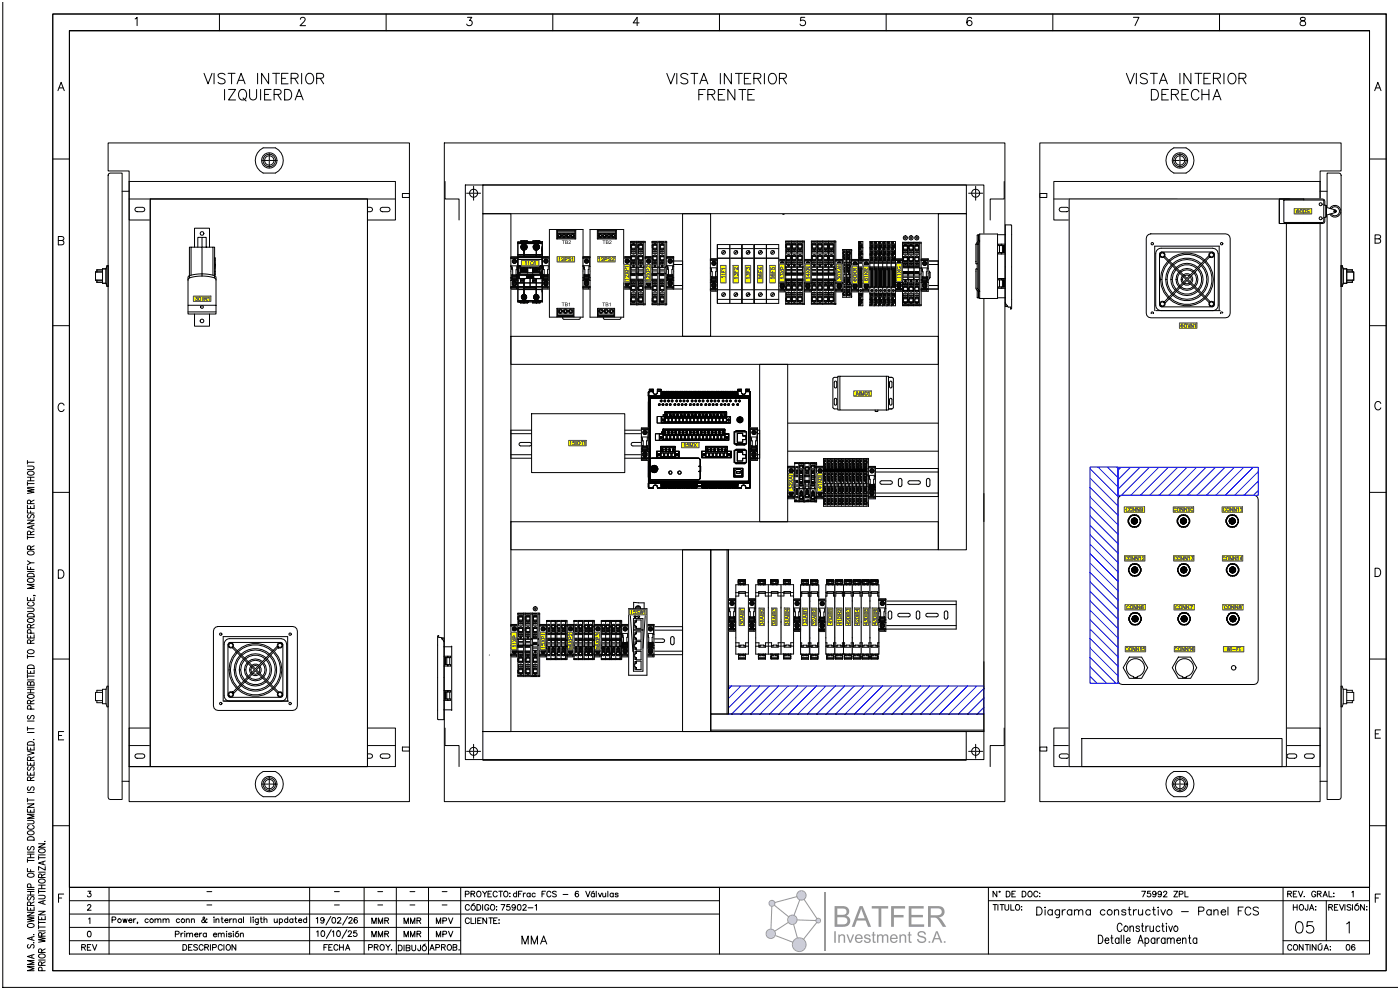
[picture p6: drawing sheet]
<svg xmlns="http://www.w3.org/2000/svg" width="420mm" height="297mm" viewBox="0 0 420 297" stroke-linecap="round" stroke-linejoin="round" font-family="sans-serif">
<!-- layer: 0 -->
<g fill="none" stroke="#000" stroke-width=".3">
<path d="M213.1 79.3h68.3M213.1 78.3h68.3v8.4h-68.3zM213.1 85.6h68.3M213.6 82.1l3.1-.1 .4 .1 .1 .4-.1 .4-.4 .1h-2.7l-.4-.1-.2-.4zM219.2 81.4l.3-.2 .4 .2 .2 .3v1.5l-.2 .4-.4 .1-.3-.1-.2-.4zM222 82.1l3.1-.1 .4 .1 .1 .4-.1 .4-.4 .1h-2.7l-.4-.1-.1-.4zM227.6 81.4l.4-.2 .3 .2 .2 .3v1.5l-.2 .4-.3 .1-.4-.1-.2-.4zM230.4 82.1l3.1-.1 .4 .1 .1 .4-.1 .4-.4 .1h-2.7l-.4-.1-.1-.4zM236 81.4l.4-.2 .3 .2 .2 .3v1.5l-.2 .4-.3 .1-.4-.1-.2-.4zM238.8 82.1l3.1-.1 .4 .1 .2 .4-.2 .4-.4 .1h-2.7l-.4-.1-.1-.4zM244.4 81.4l.4-.2 .3 .2 .2 .3v1.5l-.2 .4-.3 .1-.4-.1-.2-.4zM247.2 82.1l3.1-.1 .4 .1 .2 .4-.2 .4-.4 .1h-2.7l-.4-.1-.1-.4z"/>
<path d="M252.8 81.4l.4-.2 .3 .2 .2 .3v1.5l-.2 .4-.3 .1-.4-.1-.2-.4zM255.6 82.1l3.1-.1 .4 .1 .2 .4-.2 .4-.4 .1h-2.7l-.4-.1-.1-.4zM261.2 81.4l.4-.2 .3 .2 .2 .3v1.5l-.2 .4-.3 .1-.4-.1-.1-.4zM264 82.1l3.1-.1 .4 .1 .2 .4-.2 .4-.4 .1h-2.7l-.4-.1-.1-.4zM269.6 81.4l.4-.2 .4 .2 .1 .3v1.5l-.1 .4-.4 .1-.4-.1-.1-.4zM272.5 82.1l3.1-.1 .3 .1 .2 .4-.2 .4-.3 .1h-2.8l-.3-.1-.2-.4zM278 81.4l.4-.2 .4 .2 .1 .3v1.5l-.1 .4-.4 .1-.4-.1-.1-.4zM236.3 148.9v-8.4h45.1v8.4h-44.3M236.3 141.6h45.1M236.3 147.9h45.1M238.8 144.4l3.1-.2 .4 .2 .2 .3-.2 .4-.4 .1h-2.7l-.4-.1-.1-.4zM244.4 143.6l.4-.1 .3 .1 .2 .4v1.5l-.2 .3-.3 .2-.4-.2-.2-.3z"/>
<path d="M247.2 144.4l3.1-.2 .4 .2 .2 .3-.2 .4-.4 .1h-2.7l-.4-.1-.1-.4zM252.8 143.6l.4-.1 .3 .1 .2 .4v1.5l-.2 .3-.3 .2-.4-.2-.2-.3zM255.6 144.4l3.1-.2 .4 .2 .2 .3-.2 .4-.4 .1h-2.7l-.4-.1-.1-.4zM261.2 143.6l.4-.1 .3 .1 .2 .4v1.5l-.2 .3-.3 .2-.4-.2-.1-.3zM264 144.4l3.1-.2 .4 .2 .2 .3-.2 .4-.4 .1h-2.7l-.4-.1-.1-.4zM269.6 143.6l.4-.1 .4 .1 .1 .4v1.5l-.1 .3-.4 .2-.4-.2-.1-.3zM272.4 144.4l3.2-.2 .3 .2 .2 .3-.2 .4-.3 .1h-2.8l-.4-.1-.1-.4zM278 143.6l.4-.1 .4 .1 .1 .4v1.5l-.1 .3-.4 .2-.4-.2-.1-.3zM153.2 188h51.5v8.4h-51.5zM153.2 195.3h51.5M153.2 189h51.5M153.7 191.8l3.1-.2 .4 .2 .1 .4-.1 .3-.4 .2h-2.7l-.4-.2-.2-.3z"/>
<path d="M159.3 191.1l.3-.2 .4 .2 .2 .3v1.5l-.2 .4-.4 .1-.3-.1-.2-.4zM162.1 191.8l3.1-.2 .4 .2 .1 .4-.1 .3-.4 .2h-2.7l-.4-.2-.2-.3zM167.7 191.1l.3-.2 .4 .2 .2 .3v1.5l-.2 .4-.4 .1-.3-.1-.2-.4zM170.5 191.8l3.1-.2 .4 .2 .1 .4-.1 .3-.4 .2h-2.7l-.4-.2-.1-.3zM176.1 191.1l.3-.2 .4 .2 .2 .3v1.5l-.2 .4-.4 .1-.3-.1-.2-.4zM178.9 191.8l3.1-.2 .4 .2 .1 .4-.1 .3-.4 .2h-2.7l-.4-.2-.1-.3zM184.5 191.1l.4-.2 .3 .2 .2 .3v1.5l-.2 .4-.3 .1-.4-.1-.2-.4zM187.3 191.8l3.1-.2 .4 .2 .2 .4-.2 .3-.4 .2h-2.7l-.4-.2-.1-.3zM192.9 191.1l.4-.2 .3 .2 .2 .3v1.5l-.2 .4-.3 .1-.4-.1-.2-.4zM195.7 191.8l3.1-.2 .4 .2 .2 .4-.2 .3-.4 .2h-2.7l-.4-.2-.1-.3zM201.3 191.1l.4-.2 .3 .2 .2 .3v1.5l-.2 .4-.3 .1-.4-.1-.2-.4zM218.5 180.3h68.3v8.4h-68.3z"/>
<path d="M218.5 187.6h68.3M218.5 181.3h68.3M219 184.1l3.1-.1 .3 .1 .2 .4-.2 .4-.3 .1h-2.8l-.3-.1-.2-.4zM224.5 183.4l.4-.2 .4 .2 .1 .3v1.5l-.1 .4-.4 .1-.4-.1-.1-.4zM227.4 184.1l3.1-.1 .3 .1 .2 .4-.2 .4-.3 .1h-2.8l-.3-.1-.2-.4zM232.9 183.4l.4-.2 .4 .2 .1 .3v1.5l-.1 .4-.4 .1-.4-.1-.1-.4zM235.8 184.1l3.1-.1 .4 .1 .1 .4-.1 .4-.4 .1h-2.8l-.3-.1-.2-.4zM241.3 183.4l.4-.2 .4 .2 .1 .3v1.5l-.1 .4-.4 .1-.4-.1-.1-.4zM244.2 184.1l3.1-.1 .4 .1 .1 .4-.1 .4-.4 .1h-2.7l-.4-.1-.2-.4zM249.8 183.4l.3-.2 .4 .2 .1 .3v1.5l-.1 .4-.4 .1-.3-.1-.2-.4zM252.6 184.1l3.1-.1 .4 .1 .1 .4-.1 .4-.4 .1h-2.7l-.4-.1-.2-.4zM258.2 183.4l.3-.2 .4 .2 .2 .3v1.5l-.2 .4-.4 .1-.3-.1-.2-.4z"/>
<path d="M261 184.1l3.1-.1 .4 .1 .1 .4-.1 .4-.4 .1h-2.7l-.4-.1-.2-.4zM266.6 183.4l.3-.2 .4 .2 .2 .3v1.5l-.2 .4-.4 .1-.3-.1-.2-.4zM269.4 184.1l3.1-.1 .4 .1 .1 .4-.1 .4-.4 .1h-2.7l-.4-.1-.2-.4zM275 183.4l.3-.2 .4 .2 .2 .3v1.5l-.2 .4-.4 .1-.3-.1-.2-.4zM277.8 184.1l3.1-.1 .4 .1 .1 .4-.1 .4-.4 .1h-2.7l-.4-.1-.1-.4zM283.4 183.4l.4-.2 .3 .2 .2 .3v1.5l-.2 .4-.3 .1-.4-.1-.2-.4z"/>
</g>
<!-- layer: _IGV_Componentes -->
<path d="M398 51.9h3.6l.6 .6v186.7l-.6 .6h-3.6z" fill="none" stroke="#fff" stroke-width=".3"/>
<path d="M398 51.9h3.6l.6 .6v186.7l-.6 .6h-3.6z" fill="#fff"/>
<g fill="none" stroke="#050505" stroke-width=".3">
<path d="M311.9 58h2.1v1.2h-2.1zM316.1 54.4h79.8v11.6h-79.8zM316.1 59.7h79.8M395.9 57.4v176.9M398 51.9h3.6l.5 .2 .1 .4v186.7l-.1 .4-.5 .2h-3.6zM398 57.4h-2.1v-6.1h6.3v-8.4h-90.3v197.5h84v-6.1h2.1M317.9 62.4l.4-.2h1.7l.5 .2 .2 .4-.2 .5-.5 .2h-1.7l-.4-.2-.2-.5zM323.1 62.4l.5-.2h1.7l.4 .2 .2 .4-.2 .5-.4 .2h-1.7l-.5-.2-.2-.5zM328.4 62.4l.4-.2h1.7l.5 .2 .2 .4-.2 .5-.5 .2h-1.7l-.4-.2-.2-.5zM333.6 62.4l.5-.2h1.7l.4 .2 .2 .4-.2 .5-.4 .2h-1.7l-.5-.2-.2-.5zM338.9 62.4l.4-.2h1.7l.5 .2 .2 .4-.2 .5-.5 .2h-1.7l-.4-.2-.2-.5zM344.1 62.4l.5-.2h1.7l.4 .2 .2 .4-.2 .5-.4 .2h-1.7l-.5-.2-.2-.5z"/>
<path d="M349.4 62.4l.4-.2h1.7l.5 .2 .2 .4-.2 .5-.5 .2h-1.7l-.4-.2-.2-.5zM354.6 62.4l.5-.2h1.7l.5 .2 .1 .4-.1 .5-.5 .2h-1.7l-.5-.2-.2-.5zM359.9 62.4l.5-.2h1.6l.5 .2 .2 .4-.2 .5-.5 .2h-1.6l-.5-.2-.2-.5zM365.1 62.4l.5-.2h1.7l.5 .2 .2 .4-.2 .5-.5 .2h-1.7l-.5-.2-.1-.5zM370.4 62.4l.5-.2h1.6l.5 .2 .2 .4-.2 .5-.5 .2h-1.6l-.5-.2-.2-.5zM375.7 62.4l.4-.2h1.7l.5 .2 .2 .4-.2 .5-.5 .2h-1.7l-.4-.2-.2-.5zM380.9 62.4l.5-.2h1.7l.4 .2 .2 .4-.2 .5-.4 .2h-1.7l-.5-.2-.2-.5zM386.2 62.4l.4-.2h1.7l.5 .2 .2 .4-.2 .5-.5 .2h-1.7l-.4-.2-.2-.5zM391.4 62.4l.5-.2h1.7l.4 .2 .2 .4-.2 .5-.4 .2h-1.7l-.5-.2-.2-.5zM402.9 80.6l-.3-.9h-.4v6.2h.4l.3-.9M402.9 80.6h1v4.4h-1M402.9 80.6v4.4"/>
<path d="M403.9 80.9h1.7v.7M403.9 81.6h2.1v2.4h-2.1M405.6 84v.7h-1.7M316.1 218.4h79.8v11.5h-79.8zM402.9 206.7h1v4.4h-1M402.9 206.7l-.3-.9h-.4v6.2h.4l.3-.9M402.9 206.7v4.4M403.9 207.7h2.1v2.4h-2.1M403.9 207h1.7v.7M405.6 210.1v.7h-1.7M311.9 224.1h2.1v1.2h-2.1zM316.1 223.6h79.8"/>
<path d="M317.9 226.3l.4-.2h1.7l.5 .2 .2 .5-.2 .4-.5 .2h-1.7l-.4-.2-.2-.4zM323.1 226.3l.5-.2h1.7l.4 .2 .2 .5-.2 .4-.4 .2h-1.7l-.5-.2-.2-.4zM328.4 226.3l.4-.2h1.7l.5 .2 .2 .5-.2 .4-.5 .2h-1.7l-.4-.2-.2-.4zM333.6 226.3l.5-.2h1.7l.4 .2 .2 .5-.2 .4-.4 .2h-1.7l-.5-.2-.2-.4zM338.9 226.3l.4-.2h1.7l.5 .2 .2 .5-.2 .4-.5 .2h-1.7l-.4-.2-.2-.4zM344.1 226.3l.5-.2h1.7l.4 .2 .2 .5-.2 .4-.4 .2h-1.7l-.5-.2-.2-.4zM349.4 226.3l.4-.2h1.7l.5 .2 .2 .5-.2 .4-.5 .2h-1.7l-.4-.2-.2-.4zM354.6 226.3l.5-.2h1.7l.5 .2 .1 .5-.1 .4-.5 .2h-1.7l-.5-.2-.2-.4zM359.9 226.3l.5-.2h1.6l.5 .2 .2 .5-.2 .4-.5 .2h-1.6l-.5-.2-.2-.4zM365.1 226.3l.5-.2h1.7l.5 .2 .2 .5-.2 .4-.5 .2h-1.7l-.5-.2-.1-.4zM370.4 226.3l.5-.2h1.6l.5 .2 .2 .5-.2 .4-.5 .2h-1.6l-.5-.2-.2-.4zM375.7 226.3l.4-.2h1.7l.5 .2 .2 .5-.2 .4-.5 .2h-1.7l-.4-.2-.2-.4z"/>
<path d="M380.9 226.3l.5-.2h1.7l.4 .2 .2 .5-.2 .4-.4 .2h-1.7l-.5-.2-.2-.4zM386.2 226.3l.4-.2h1.7l.5 .2 .2 .5-.2 .4-.5 .2h-1.7l-.4-.2-.2-.4zM391.4 226.3l.5-.2h1.7l.4 .2 .2 .5-.2 .4-.4 .2h-1.7l-.5-.2-.2-.4z"/>
</g>
<path d="M32.4 52.5l.7-.6h3.5v187.9h-3.5l-.7-.6z" fill="none" stroke="#fff" stroke-width=".3"/>
<path d="M32.4 52.5l.7-.6h3.5v187.9h-3.5l-.7-.6z" fill="#fff"/>
<g fill="none" stroke="#050505" stroke-width=".3">
<path d="M32.6 52.1l.5-.2h3.5v187.9h-3.5l-.5-.2-.2-.4v-186.7zM36.6 57.4h2.1v-6.1h-6.3v-8.4h90.4v197.5h-84.1v-6.1h-2.1M38.7 54.4h79.9v11.6h-79.9zM38.7 59.7h79.9M38.7 57.4v176.9M120.7 58h2.1v1.2h-2.1zM40.6 62.4l.5-.2h1.7l.5 .2 .1 .4-.1 .5-.5 .2h-1.7l-.5-.2-.2-.5zM45.9 62.4l.5-.2h1.6l.5 .2 .2 .4-.2 .5-.5 .2h-1.6l-.5-.2-.2-.5zM51.1 62.4l.5-.2h1.7l.5 .2 .2 .4-.2 .5-.5 .2h-1.7l-.5-.2-.1-.5zM56.4 62.4l.5-.2h1.7l.4 .2 .2 .4-.2 .5-.4 .2h-1.7l-.5-.2-.2-.5zM61.7 62.4l.4-.2h1.7l.5 .2 .2 .4-.2 .5-.5 .2h-1.7l-.4-.2-.2-.5zM66.9 62.4l.5-.2h1.7l.4 .2 .2 .4-.2 .5-.4 .2h-1.7l-.5-.2-.2-.5z"/>
<path d="M72.2 62.4l.4-.2h1.7l.5 .2 .2 .4-.2 .5-.5 .2h-1.7l-.4-.2-.2-.5zM77.4 62.4l.5-.2h1.7l.4 .2 .2 .4-.2 .5-.4 .2h-1.7l-.5-.2-.2-.5zM82.7 62.4l.4-.2h1.7l.5 .2 .2 .4-.2 .5-.5 .2h-1.7l-.4-.2-.2-.5zM87.9 62.4l.5-.2h1.7l.4 .2 .2 .4-.2 .5-.4 .2h-1.7l-.5-.2-.2-.5zM93.2 62.4l.4-.2h1.7l.5 .2 .2 .4-.2 .5-.5 .2h-1.7l-.4-.2-.2-.5zM98.4 62.4l.5-.2h1.7l.5 .2 .1 .4-.1 .5-.5 .2h-1.7l-.5-.2-.2-.5zM103.7 62.4l.5-.2h1.6l.5 .2 .2 .4-.2 .5-.5 .2h-1.6l-.5-.2-.2-.5zM108.9 62.4l.5-.2h1.7l.5 .2 .2 .4-.2 .5-.5 .2h-1.7l-.5-.2-.1-.5zM114.2 62.4l.5-.2h1.6l.5 .2 .2 .4-.2 .5-.5 .2h-1.6l-.5-.2-.2-.5zM29.1 84v.7h1.6M30.7 80.9h-1.6v.7M30.7 81.6h-2.1v2.4h2.1"/>
<path d="M31.8 80.6l.3-.9h.3v6.2h-.3l-.3-.9M31.8 80.6h-1.1v4.4h1.1M31.8 80.6v4.4M29.1 210.1v.7h1.6M30.7 207.7h-2.1v2.4h2.1M30.7 207h-1.6v.7M31.8 206.7h-1.1v4.4h1.1M31.8 206.7l.3-.9h.3v6.2h-.3l-.3-.9M31.8 206.7v4.4M38.7 218.4h79.9v11.5h-79.9zM38.7 223.6h79.9M40.6 226.3l.5-.2h1.7l.5 .2 .1 .5-.1 .4-.5 .2h-1.7l-.5-.2-.2-.4z"/>
<path d="M45.9 226.3l.5-.2h1.6l.5 .2 .2 .5-.2 .4-.5 .2h-1.6l-.5-.2-.2-.4zM51.1 226.3l.5-.2h1.7l.5 .2 .2 .5-.2 .4-.5 .2h-1.7l-.5-.2-.1-.4zM56.4 226.3l.5-.2h1.7l.4 .2 .2 .5-.2 .4-.4 .2h-1.7l-.5-.2-.2-.4zM61.7 226.3l.4-.2h1.7l.5 .2 .2 .5-.2 .4-.5 .2h-1.7l-.4-.2-.2-.4zM66.9 226.3l.5-.2h1.7l.4 .2 .2 .5-.2 .4-.4 .2h-1.7l-.5-.2-.2-.4zM72.2 226.3l.4-.2h1.7l.5 .2 .2 .5-.2 .4-.5 .2h-1.7l-.4-.2-.2-.4zM77.4 226.3l.5-.2h1.7l.4 .2 .2 .5-.2 .4-.4 .2h-1.7l-.5-.2-.2-.4zM82.7 226.3l.4-.2h1.7l.5 .2 .2 .5-.2 .4-.5 .2h-1.7l-.4-.2-.2-.4zM87.9 226.3l.5-.2h1.7l.4 .2 .2 .5-.2 .4-.4 .2h-1.7l-.5-.2-.2-.4zM93.2 226.3l.4-.2h1.7l.5 .2 .2 .5-.2 .4-.5 .2h-1.7l-.4-.2-.2-.4zM98.4 226.3l.5-.2h1.7l.5 .2 .1 .5-.1 .4-.5 .2h-1.7l-.5-.2-.2-.4zM103.7 226.3l.5-.2h1.6l.5 .2 .2 .5-.2 .4-.5 .2h-1.6l-.5-.2-.2-.4z"/>
<path d="M108.9 226.3l.5-.2h1.7l.5 .2 .2 .5-.2 .4-.5 .2h-1.7l-.5-.2-.1-.4zM114.2 226.3l.5-.2h1.6l.5 .2 .2 .5-.2 .4-.5 .2h-1.6l-.5-.2-.2-.4zM120.7 224.1h2.1v1.2h-2.1z"/>
</g>
<!-- layer: _IGV_Ductos -->
<path d="M45.1 59.7h65.1v170.2h-65.1z" fill="none" stroke="#fff" stroke-width=".3"/>
<path d="M45.1 59.7h65.1v170.2h-65.1z" fill="#fff"/>
<path d="M45.1 59.7h65.1v170.2h-65.1z" fill="none" stroke="#000" stroke-width=".3"/>
<!-- layer: _TEXTO -->
<g fill="none" stroke="#000" stroke-width=".3">
<path d="M61.2 22l1.2 3.1 1.2-3.1M64.2 22v3.1M67.4 26.8v3.2M67.5 22.4a1.19 1.19 0 0 0-1.1-.5 1.19 1.19 0 0 0-1 .8l.3 .5 1.2 .4a.77 .77 0 0 1 .6 .6 .77 .77 0 0 1-.3 .8 1.45 1.45 0 0 1-1.8-.3M68.4 22h2.1M68.6 26.8h2.1l-2.1 3.2h2.1M69.5 22v3.1M71.1 25.1l1.2-3.1 1.2 3.1M71.6 24.1h1.5M72.2 27a1.45 1.45 0 0 1 1.6 .5 1.45 1.45 0 0 1 0 1.7 1.16 1.16 0 0 1-1.3 .8 1.16 1.16 0 0 1-.9-1.2 1.91 1.91 0 0 1 .6-1.8zM72.9 29.4l.9 .9M74.9 26.8v2.3a1.06 1.06 0 0 0 1 .9 1.06 1.06 0 0 0 1.1-.9v-2.3"/>
<path d="M77.3 22v3.1M78.2 26.8v3.2M79.4 28.3h1.2M80.6 22v3.1l-2.1-3.1v3.1M81.3 26.8h-1.9v3.2h1.9M81.8 22h2.1M82.2 28.3l1.8-.1a.73 .73 0 0 0 0-1.2l-1.8-.2v3.2M82.8 22v3.1M83.3 28.3l1 1.7M84.5 23.5h1.2M85.4 26.8h1a1.68 1.68 0 0 1 1.1 1.6 1.68 1.68 0 0 1-1.1 1.6h-1zM86.4 22h-1.9v3.1h1.9"/>
<path d="M87.3 23.5l1.8-.2a.73 .73 0 0 0 0-1.2l-1.8-.1v3.1M88.4 23.5l1 1.6M88.5 30l1.2-3.2 1.2 3.2M89 28.9h1.5M90.5 22v3.1M92.3 22.1a1.45 1.45 0 0 1 1.7 .5 1.45 1.45 0 0 1-.1 1.8 1.16 1.16 0 0 1-1.3 .8 1.16 1.16 0 0 1-.9-1.3 1.91 1.91 0 0 1 .6-1.8zM95 23.5l1.8-.2a.73 .73 0 0 0 0-1.2l-1.8-.1v3.1M96 23.5l1.1 1.6M200 22l1.2 3.2 1.2-3.2M203 22v3.2M206.3 22.5a1.19 1.19 0 0 0-1.1-.5 1.19 1.19 0 0 0-1 .8l.3 .4 1.2 .5a.77 .77 0 0 1 .6 .5 .77 .77 0 0 1-.3 .8 1.45 1.45 0 0 1-1.8-.3M207.2 22h2.1"/>
<path d="M208.2 22v3.2M209.6 28.3h1.2M209.9 25.2l1.2-3.2 1.2 3.2M210.4 24.1h1.5M211.6 26.8h-2v3.2M212.3 28.3l1.8-.1a.73 .73 0 0 0 0-1.2l-1.8-.2v3.2M213.4 28.3l1 1.7M215.5 28.3h1.2M216.1 22v3.2M217.4 26.8h-1.9v3.2h1.9M219.4 22v3.2l-2.1-3.2v3.2M220.4 26.8v3.2l-2.1-3.2v3.2"/>
<path d="M220.6 22h2.1M221.6 22v3.2M221.6 26.8h2.1M222.7 26.8v3.2M223.3 23.5h1.2M224.3 28.3h1.2M225.2 22h-1.9v3.2h1.9M226.1 23.5l1.8-.1a.73 .73 0 0 0 0-1.2l-1.8-.2v3.2M226.3 26.8h-2v3.2h2M227.2 23.5l1 1.7M229.3 22v3.2M231.1 22.2a1.45 1.45 0 0 1 1.6 .5 1.45 1.45 0 0 1 0 1.7 1.16 1.16 0 0 1-1.3 .8 1.16 1.16 0 0 1-.9-1.2 1.91 1.91 0 0 1 .6-1.8z"/>
<path d="M233.8 23.5l1.8-.1a.73 .73 0 0 0 0-1.2l-1.8-.2v3.2M234.8 23.5l1.1 1.7M337.8 22l1.2 3.1 1.2-3.1M340.8 22v3.1M344.1 22.4a1.19 1.19 0 0 0-1.1-.5 1.19 1.19 0 0 0-1 .8l.3 .5 1.2 .4a.77 .77 0 0 1 .6 .6 .77 .77 0 0 1-.3 .8 1.45 1.45 0 0 1-1.8-.3M345 22h2.1M345.3 26.8h1.1a1.68 1.68 0 0 1 1.1 1.6 1.68 1.68 0 0 1-1.1 1.6h-1.1zM346.1 22v3.1M347.7 25.1l1.2-3.1 1.2 3.1M348.2 24.1h1.5M348.5 28.3h1.2M350.4 26.8h-1.9v3.2h1.9"/>
<path d="M351.3 28.3l1.8-.1a.73 .73 0 0 0 0-1.2l-1.8-.2v3.2M352.4 28.3l1 1.7M353.9 22v3.1M354.5 28.3h1.2M356.4 26.8h-1.9v3.2h1.9M357.2 22v3.1l-2.1-3.1v3.1M358.4 22h2.1M359.4 22v3.1M359.6 27.6a1.16 1.16 0 0 0-1.3-.8 1.16 1.16 0 0 0-1 1.2 1.38 1.38 0 0 0 .3 1.5 1.38 1.38 0 0 0 1.5 .3l.5-.6M360.5 28.3h2.1M360.5 26.8v3.2M361.1 23.5h1.2"/>
<path d="M362.6 26.8v3.2M363 22h-1.9v3.1h1.9M363.8 30l1.2-3.2 1.2 3.2M363.9 23.5l1.8-.2a.73 .73 0 0 0 0-1.2l-1.8-.1v3.1M364.2 28.9h1.5M365 23.5l1 1.6M367.1 22v3.1M368.9 22.1a1.45 1.45 0 0 1 1.7 .5 1.45 1.45 0 0 1 0 1.8 1.16 1.16 0 0 1-1.4 .8 1.16 1.16 0 0 1-.9-1.3 1.91 1.91 0 0 1 .6-1.8zM371.6 23.5l1.8-.2a.73 .73 0 0 0 0-1.2l-1.8-.1v3.1M372.7 23.5l1 1.6M38.7 229.9h71.5v-170.2h-65.1v170.2"/>
</g>
<!-- layer: _IGV_Componentes -->
<g fill="none" stroke="#050505" stroke-width=".3">
<path d="M78 45l.9-.7h3.7a4.2 4.2 0 0 1 2.4 3.8 4.2 4.2 0 0 1-2.4 3.8h-3.7a4.2 4.2 0 0 1-.9-6.9zM78.7 48.1h1.9M80.8 46v1.9M80.8 48.3v1.9M80.8 48.1h.1M81 48.1h1.9M351.1 45l1-.7h3.6a4.2 4.2 0 0 1 2.4 3.8 4.2 4.2 0 0 1-2.4 3.8h-3.6a4.2 4.2 0 0 1-1-6.9zM351.8 48.1h1.9M353.9 46v1.9M353.9 48.3v1.9M353.9 48.1h.1M354.1 48.1h1.9"/>
<path d="M29.1 84v.7h1.6M30.7 80.9h-1.6v.7M30.7 81.6h-2.1v2.4h2.1M31.8 80.6l.3-.9h.3v6.2h-.3l-.3-.9M31.8 80.6h-1.1v4.4h1.1M31.8 80.6v4.4M402.9 80.6l-.3-.9h-.4v6.2h.4l.3-.9M402.9 80.6h1v4.4h-1M402.9 80.6v4.4M403.9 80.9h1.7v.7M403.9 81.6h2.1v2.4h-2.1M405.6 84v.7h-1.7"/>
<path d="M78 232l.9-.6h3.7a4.2 4.2 0 0 1 2.4 3.8 4.2 4.2 0 0 1-2.4 3.8h-3.7a4.2 4.2 0 0 1-.9-7zM78.7 235.2h1.9M80.8 233.1v1.9M80.8 235.4v1.9M80.8 235.2h.1M81 235.2h1.9M351.8 235.2h1.9M352.1 231.4a4.2 4.2 0 0 0-2.4 3.8 4.2 4.2 0 0 0 2.4 3.8h3.6a4.2 4.2 0 0 0 2.4-3.8 4.2 4.2 0 0 0-2.4-3.8M353.9 233.1v1.9M353.9 235.4v1.9M353.9 235.2h.1M354.1 235.2h1.9"/>
<circle cx="80.8" cy="48.1" r="1.42"/>
<circle cx="80.8" cy="48.1" r="1.89"/>
<circle cx="80.8" cy="48.1" r="2.31"/>
<circle cx="353.9" cy="48.1" r="1.89"/>
<circle cx="353.9" cy="48.1" r="2.31"/>
<circle cx="353.9" cy="48.1" r="1.42"/>
<circle cx="80.8" cy="235.2" r="1.42"/>
<circle cx="80.8" cy="235.2" r="1.89"/>
<circle cx="80.8" cy="235.2" r="2.31"/>
<circle cx="353.9" cy="235.2" r="1.89"/>
<circle cx="353.9" cy="235.2" r="2.31"/>
<circle cx="353.9" cy="235.2" r="1.42"/>
</g>
<!-- layer: 0 -->
<g fill="none" stroke="#000" stroke-width=".3">
<path d="M353.4 155.4a1.33 1.33 0 0 0 0 1.8M353.4 155.4l-.2 .9 .2 .9M353.4 157.2a1.33 1.33 0 0 0 1.6 .9M353.4 157.2l.7 .6 .9 .3M354 156.3l.1 .2a.91 .91 0 0 0 .8 .7 .91 .91 0 0 0 .9-.6l.1-.3M354 156.3a.92 .92 0 0 1 .7-.9 .92 .92 0 0 1 1 .3l.2 .6M354 156.3h.1M354 156.3l.1-.3a.91 .91 0 0 1 1-.6 .91 .91 0 0 1 .8 .9M354 156.3l.1 .4a.91 .91 0 0 0 1.5 .2l.3-.6M354.1 156.3l.2-.5 .4-.3h.5l.4 .3 .2 .5M354.1 156.3v.1M354.1 156.3l.2 .5 .4 .3h.5l.4-.3 .2-.5"/>
<path d="M354.1 156.3l.3 .6M354.1 156.4l.1 .3M354.1 156.4l.3 .2M354.1 156.1v.4M354.1 156.5l.2 .3M354.1 156.1h.2M354.1 156.5h.2M354.1 156.3l.2-.5 .4-.3h.6l.4 .4v.5M354.1 156.3l.3 .3M354.2 156.1v.3M354.2 156.4l.1 .1M354.2 156.1h-.1"/>
<path d="M354.2 156.4l-.1 .1M354.2 156.7l.3 .3M354.2 156.7l.3 .2M354.3 155.7l-.2 .4M354.3 156.1l.3-.4 .2 .2-.2 .2M354.3 155.7v.4M354.3 156.5v.3M354.3 156.1h.1M354.3 155.8l.1 .2M354.3 156.5h.1M354.3 155.7v.1M354.3 156.8h.1"/>
<path d="M354.4 156.5l-.1 .3M354.4 156.8l-.1 .1M354.4 156.5l-.1 .1M354.4 156.6l-.2 .1M354.4 156.6h.1M354.4 156.5h.1M354.5 157l.4 .1M354.5 156.9v.1M354.6 156.4v.3l.6 .1-.2 .2-.2-.1M354.6 156.4v-.3h-.3l.1 .4M354.6 156.4l.1 .4h-.2l-.1-.2M354.6 156.4l.2 .4h-.3l-.1-.2"/>
<path d="M354.6 156.1l.2-.2-.2-.2-.3 .4M354.6 156.1l-.2 .2 .2 .1M354.6 156.8l.2 .1M354.6 156.8l-.1 .1M354.6 156.9l.3 .2M354.6 156.9l-.1 .1M354.6 156.8v.1M354.7 156.9l.2 .2M354.7 155.7l.3-.2 .2 .2M354.7 156.3l.3-.2 .2 .2M354.7 155.7l.3 .3 .2-.3M354.7 156.3l.3 .2 .2-.2"/>
<path d="M354.8 156.8l-.1 .1M354.8 156.3h.3M354.8 156.3h.1M354.9 157.1h.1M354.9 156.3h.1M355 154.5l.8 .2 .7 .7M355 154.5a1.33 1.33 0 0 1 1.5 .9M355 154.5a1.33 1.33 0 0 0-1.6 .9M355 154.5l-.9 .2-.7 .7M355 155.5h.1M355 155.5l-.7 .3M355 155.4h.1"/>
<path d="M355 155.4l.2 .3M355 155.4l-.7 .3M355.1 156.3h.1M355.1 155.4l.2 .1M355.1 155.4v.1M355.1 155.5v.1M355.1 156.1v.3h-.3M355.1 156.1h-.3v.3M355.3 155.5l.1 .1M355.3 155.5l-.2 .1M355.4 155.6l.3 .4v.6l-.4 .4-.5 .1-.5-.3M355.4 155.6l.1 .5-.3-.1v-.3"/>
<path d="M355.4 155.6l.2 .1M355.4 156.6l.1 .2M355.5 156.5v.3h-.3M355.5 156.5h-.3v.3M355.5 156.5l-.1 .1M355.5 156.8l-.6 .3M355.6 156.7l-.1 .1M355.6 156.7v.1M355.6 155.7a.85 .85 0 0 0-1-.2 .85 .85 0 0 0-.5 .8M355.6 155.7l.2 .6M355.6 155.7l.2 .4-.1 .6-.4 .3-.5 .1-.4-.2M355.6 156.9l-.7 .2"/>
<path d="M355.6 156.8l-.1 .1M355.6 156.8v.1M355.7 156.5h.1M355.7 156.4l-.3-.3-.1 .2 .2 .2M355.7 156.4v.1M355.8 156.5l-.2 .3M355.8 156.5l-.3 .2M355.8 156.4v.1M355.8 156.4h-.1M355.8 156.3a.85 .85 0 0 1-.5 .8 .85 .85 0 0 1-.9-.2M355.8 156.3v.1M355.8 156.3h.1"/>
<path d="M356.5 155.4a1.33 1.33 0 0 1 0 1.8M356.5 155.4l.2 .9-.2 .9M356.5 157.2a1.33 1.33 0 0 1-1.5 .9M356.5 157.2l-.7 .6-.8 .3"/>
<circle cx="354.4" cy="156.3" r=".12"/>
<circle cx="354.6" cy="155.9" r=".12"/>
<circle cx="354.6" cy="156.6" r=".12"/>
<circle cx="355" cy="156.8" r=".12"/>
<circle cx="355" cy="155.7" r=".12"/>
<circle cx="355.3" cy="156.6" r=".12"/>
<circle cx="355.3" cy="155.9" r=".12"/>
<circle cx="355.5" cy="156.3" r=".12"/>
</g>
<path d="M324.5 221.5h60v8.4h-60z" fill="none" stroke="#fff" stroke-width=".3"/>
<path d="M324.5 221.5h60v8.4h-60z" fill="#fff"/>
<!-- layer: _IGV_Componentes -->
<path d="M352.1 231.4h3.6" fill="none" stroke="#050505" stroke-width=".3"/>
<!-- layer: PDF_Geomertry -->
<g fill="none" stroke="#000" stroke-width=".3">
<path d="M57.3 74.1h-.5v8.6M58.3 74.1v-5.7h4.5v5.7M60.6 71.2h-1.3v2.9M61.8 74.1v-2.9h-1.2v2.9h3.3v8.4M63.9 74.1h.5v8.6M64.4 77.4h.1v.4h-.1M64.4 78.3h.1v.5h-.1M64.4 79.7v.2M64.4 79.7h.1M64.4 79.5l.1 .2M64.4 79.4l.1 .1M64.4 79.2l.1 .2v1"/>
<path d="M64.4 77.3l.1 .1M64.5 79.6h.1M64.5 79.9v.5M64.5 77.8v.3h-.1M64.5 78.8v.4h-.1M64.5 78.1l-.1 .2M64.5 79.2v.1M64.5 79.2h.1M56.4 91.6h8.4v2.6h-8.4zM56.4 84v7.6M56.4 93.6h8.4M56.9 83.3l-.5 .7"/>
<path d="M56.9 82.7l-.5 .4v.9M56.9 82.7v.6M58.3 94.2v3.6h4.5v-3.6M60.6 82.1v-8h-3.3v8.4M60.6 82.1l3.7 .6M60.6 82.8l3.7 .5M60.6 82.8l-3.7 .5M60.6 82.1l-3.7 .6M60.6 82.1v.7M64.3 83.3l.5 .7v7.6M64.3 82.7l.4 .3 .1 1M64.3 82.7v.6"/>
<path d="M64.4 80.4h.1v1h-.1M64.5 81.5h-.1h.1v.7h-.1M64.5 82.2l-.1 .2M64.5 82.4l-.1 .1"/>
<circle cx="60.6" cy="70" r=".57"/>
<circle cx="60.6" cy="96.3" r=".57"/>
<circle cx="60.6" cy="92.1" r=".42"/>
</g>
<!-- layer: _IGV_Componentes Txt -->
<path d="M58 88.8h5.3v1.6h-5.3z" fill="none" stroke="#fff" stroke-width=".3"/>
<path d="M58 88.8h5.3v1.6h-5.3z" fill="#fff"/>
<path d="M58 88.8h5.2v1.6h-5.2z" fill="#ff0"/>
<!-- layer: Texto etiquetas -->
<g fill="none" stroke="#545454" stroke-width=".3">
<path d="M58 88.8h5.3v1.6h-5.3zM58.6 89.1h.6l-.3 .4a.35 .35 0 0 1 .2 .5 .35 .35 0 0 1-.6-.1M60.5 89.1h.7M60.9 89.1v1M61.4 89.6l.6-.1 .1-.3-.7-.1v1M61.8 89.6l.3 .5M62.5 89.3l.2-.2v1"/>
<circle cx="59.9" cy="89.5" r=".48"/>
</g>
<!-- layer: 0 -->
<path d="M346.3 93.2v-19.4h19.4v19.4M346.6 93.2h19.4" fill="none" stroke="#000" stroke-width=".3"/>
<!-- layer: Default -->
<g fill="none" stroke="#000" stroke-width=".3">
<circle cx="345.6" cy="73.1" r=".37"/>
<circle cx="366.4" cy="73.1" r=".37"/>
<circle cx="345.6" cy="93.9" r=".37"/>
<circle cx="366.4" cy="93.9" r=".37"/>
</g>
<!-- layer: _IGV_Componentes -->
<path d="M187.1 77h2.1v9.7h-2.1z" fill="none" stroke="#fff" stroke-width=".3"/>
<path d="M187.1 77h2.1v9.7h-2.1z" fill="#fff"/>
<g fill="none" stroke="#050505" stroke-width=".3">
<path d="M133.3 42.9h168.1v197.5h-168.1zM187.1 79.9l.3 .1v.8h.2l-.2 3.3h-.3M187.1 77h2.1v9.7h-2.1zM187.1 79.7h1.9M187.1 77.5h1.9M187.1 77h2.1M187.1 77.3h2.1M187.7 78l.3 .3-.2 .3 .3-.1 .3 .3M187.8 77.9l.3 .3 .3-.2-.1 .3 .3 .3M189 77.3v2.5M189.2 79.9l-.4 .1v.8h-.2l.2 3.3h.4M187.1 86.4h1.6"/>
<path d="M187.1 86.1h2.1M187.1 83.4h1.6M187.1 85.9h2.1M187.1 84h.3M187.4 80.4h.1M187.4 80.3h.1M187.4 80.5h.1M187.4 80.6h.1M187.4 80.2h.1M187.4 82.7h1.3v.3h-1.3M187.4 83.3h1.3v.4h-1.3M187.4 83h1.3"/>
<path d="M187.4 82.5h1.4v.4M187.4 82.7h1.3M187.4 83.8h1.4M187.4 83.6h1.3M187.4 83.2h-.3M187.4 82.4h1.4M187.4 83.9h1.4M187.7 84.2l.4-.2a.95 .95 0 0 1 .7 .9 .95 .95 0 0 1-.7 .9 1.03 1.03 0 0 1-.4-1.6zM187.7 84.2l.4-.1a.97 .97 0 0 1 .4 1.5l-.4 .2a.97 .97 0 0 1-.4-1.6zM187.7 85.3l.2 .2 .6-.2M188.4 84.4h-.6l.3 .4 .2-.3 .2 .2-.2 .2 .3 .3-.2 .3h-.6l-.2-.3M188.6 84.6l-.3-.3h-.4l-.2 .3 .3 .3-.2 .3 .3-.1 .3 .3"/>
<path d="M188.7 86.1v.5M188.8 83.4h.4M188.8 82.7h.1M188.8 83.2h.4M188.8 82.8h.1M188.8 82.6h.1M188.8 84h.4"/>
<circle cx="188.1" cy="78.3" r=".58"/>
<circle cx="188.1" cy="78.3" r=".55"/>
<circle cx="188.1" cy="78.3" r=".64"/>
<circle cx="188.1" cy="84.9" r=".55"/>
</g>
<!-- layer: _IGV_Riel DIN -->
<path d="M133.5 54.4v5.3h4.2v6.3M301.2 54.4v5.3h-4.2v6.3M133.5 218.4v5.2h4.2v6.3M301.2 218.4v5.2h-4.2v6.3" fill="none" stroke="#000" stroke-width=".3"/>
<!-- layer: 0 -->
<path d="M295.1 148v8.4M146.8 196.5h.1M231.4 184.6l3.1-.2 .4 .2 .1 .3-.1 .4-.4 .2h-2.7l-.4-.2-.2-.4zM237.1 184.9l.4-.2 .4 .2 .1 .4v1.4l-.1 .4-.4 .2-.4-.2-.1-.4zM239.7 184l3.1-.1 .4 .1 .2 .4-.2 .4-.4 .1h-2.7l-.4-.1-.1-.4zM244.1 185.6l.3-.2 .4 .2 .2 .4v1.4l-.2 .4-.4 .2-.3-.2-.2-.4zM248.4 183.3l.4-.1 .4 .1 .1 .4v1.5l-.1 .3-.4 .2-.4-.2-.1-.3zM249 184l3.1-.1 .3 .1 .2 .4-.2 .4-.3 .1h-2.8l-.3-.1-.2-.4zM295.1 198.5v8.4" fill="none" stroke="#000" stroke-width=".3"/>
<!-- layer: _Zona Segura -->
<g fill="none" stroke="#00f" stroke-width=".3">
<path d="M218.5 205.8h76.6v8.4h-76.6zM219.4 205.8l-.9 .9M222.2 205.8l-3.7 3.7M225.1 205.8l-6.6 6.5M227.9 205.8l-8.4 8.4M230.7 205.8l-8.4 8.4M233.6 205.8l-8.4 8.4M236.4 205.8l-8.4 8.4M239.2 205.8l-8.4 8.4M242.1 205.8l-8.5 8.4M244.9 205.8l-8.4 8.4M247.7 205.8l-8.4 8.4"/>
<path d="M250.5 205.8l-8.4 8.4M253.4 205.8l-8.4 8.4M256.2 205.8l-8.4 8.4M259 205.8l-8.4 8.4M261.9 205.8l-8.4 8.4M264.7 205.8l-8.4 8.4M267.5 205.8l-8.4 8.4M270.4 205.8l-8.4 8.4M273.2 205.8l-8.4 8.4M276 205.8l-8.4 8.4M278.9 205.8l-8.5 8.4M281.7 205.8l-8.4 8.4"/>
<path d="M284.5 205.8l-8.4 8.4M287.3 205.8l-8.4 8.4M290.2 205.8l-8.4 8.4M293 205.8l-8.4 8.4M295.1 212.2l-2 2M295.1 209.3l-4.8 4.9M295.1 206.5l-7.7 7.7"/>
</g>
<!-- layer: _IGV_Ductos -->
<path d="M204.7 164.9h8.4v54.5h-8.4z" fill="none" stroke="#000" stroke-width=".3"/>
<!-- layer: _IGV_Componentes -->
<path d="M235 173.9h2.1v1.5h.9v20.8h-.9v1.4h-2v-1.4h-.9v-20.8h.8z" fill="none" stroke="#fff" stroke-width=".3"/>
<path d="M235 173.9h2.1v1.5h.9v20.8h-.9v1.4h-2v-1.4h-.9v-20.8h.8z" fill="#fff"/>
<g fill="none" stroke="#050505" stroke-width=".3">
<path d="M234.2 175.4h3.8v20.8h-3.8zM234.2 178.8h.9v-1.4h2v1.4h.9M234.2 177.7h.9M235 175.4v-1.5h2.1v1.5M235 174.4h2.1M235.1 177.9h2M235.1 175.4a.39 .39 0 0 1 .4-.6 .39 .39 0 0 1 .4 .6M235.7 175.1l-.3-.1-.3 .3M235.7 175.1v.1M235.7 175.2l-.1 .2M235.7 175.1l-.3 .3M235.7 175.2h.1"/>
<path d="M235.9 175.3l-.3 .1M236.2 175.4a.39 .39 0 0 1 .4-.6 .39 .39 0 0 1 .3 .6M236.8 175.1l-.4-.1-.2 .3M236.8 175.1l-.3 .3M236.8 175.1v.1M236.8 175.2l-.2 .2M236.8 175.2h.1M237 175.3l-.3 .1M237.1 177.7h.9M234.2 192.8h1v1.3h2v-1.3h.8M234.2 193.8h1M234.9 196.2h.1"/>
<path d="M235.1 196.2v1.4h2v-1.4M235.1 197.1h2M235.2 196.2a.39 .39 0 0 0 .4 .5 .39 .39 0 0 0 .3-.5M235.2 193.7h.5v-.2l1.5 .2M235.3 196.3h.1M235.3 196.3v.1M235.4 196.2h-.2M235.5 196.2l-.2 .1M235.7 196.2l-.4 .2M236 196.2l-.3 .3-.4-.1M236.2 196.2a.39 .39 0 0 0 .4 .5 .39 .39 0 0 0 .4-.5M236.3 196.3h.1"/>
<path d="M236.4 196.3v.1M236.5 196.2h-.3M236.6 196.2l-.2 .1M236.7 196.2l-.3 .2M237 196.2l-.2 .3-.4-.1M237.2 193.8h.8M237.2 196.2h.1"/>
</g>
<!-- layer: _IGV_Componentes Txt -->
<path d="M235.2 182.3h1.6v5.3h-1.6z" fill="none" stroke="#fff" stroke-width=".3"/>
<path d="M235.2 182.3h1.6v5.3h-1.6z" fill="#fff"/>
<path d="M235.2 182.3h1.6v5.3h-1.6z" fill="#ff0"/>
<!-- layer: Texto etiquetas -->
<path d="M235.2 182.3h1.6v5.3h-1.6zM235.5 187.4v-.5l.4 .3a.35 .35 0 0 1 .6-.3 .35 .35 0 0 1-.1 .6M235.5 184.6h1.1M236 183.8l-.4-.2-.1 .6h1.1l-.2-.7-.3 .1-.1 .6M236.2 182.4v.8l-.7-.5h1.1M236.2 185.1v.5M236.6 186.3h-1.1l.2 .2M236.6 184.9l-1.1 .4 1.1 .4" fill="none" stroke="#545454" stroke-width=".3"/>
<!-- layer: _IGV_Componentes -->
<path d="M245.5 175.4v20.8" fill="none" stroke="#050505" stroke-width=".3"/>
<path d="M243.2 174h2.1v1.4h.2v20.8h-.2v1.4h-2.1v-1.4h-.3v-20.8h.3z" fill="none" stroke="#fff" stroke-width=".3"/>
<path d="M243.2 174h2.1v1.4h.2v20.8h-.2v1.4h-2.1v-1.4h-.3v-20.8h.3z" fill="#fff"/>
<g fill="none" stroke="#050505" stroke-width=".3">
<path d="M242.8 175.4v20.8M242.9 175.4h2.6v20.8h-2.6zM242.9 178.8h.3v-1.3h2v1.3h.3M242.9 177.8h.3M243.2 175.4v-1.4h2.1v1.4M243.2 174h2.1M243.2 174.4h2.1M243.2 177.9h2M243.3 175.4a.39 .39 0 0 1 .4-.5 .39 .39 0 0 1 .4 .5M243.9 175.1h-.3l-.3 .2M243.9 175.1l-.2 .3M243.9 175.1l-.3 .3"/>
<path d="M244 175.3h-.1M244 175.2l.1 .1M244 175.2l-.2 .2M244.4 175.4a.39 .39 0 0 1 .3-.5 .39 .39 0 0 1 .4 .5M245 175.1h-.4l-.3 .2M245 175.1l-.3 .3M245 175.1l-.2 .3M245 175.3h.1M245.1 175.2v.1M245.1 175.2l-.2 .2M245.2 177.8h.3M242.9 192.8h.3v1.4h2v-1.4h.3"/>
<path d="M242.9 193.8h.3M243.1 196.2h.1M243.2 196.2v1.4h2.1v-1.4M243.2 197.2h2.1M243.2 193.7h.5v-.2l1.5 .2M243.3 196.3l.1 .1M243.3 196.2a.39 .39 0 0 0 .4 .5 .39 .39 0 0 0 .4-.5M243.5 196.4v.1M243.5 196.3l-.1 .1M243.6 196.2l-.2 .2M243.7 196.2l-.2 .2M243.8 196.2l-.3 .3"/>
<path d="M244.1 196.3l-.3 .2h-.3M244.4 196.3v.1M244.4 196.2a.39 .39 0 0 0 .4 .5 .39 .39 0 0 0 .3-.5M244.5 196.4l.1-.2-.2 .2M244.5 196.4v.1M244.5 196.3v.1M244.8 196.2l-.3 .3M245.2 196.3l-.3 .2h-.4M245.2 193.8h.3M245.4 196.2h.1"/>
</g>
<path d="M240.4 174h2.1v1.4h.3v20.8h-.3v1.4h-2.1v-1.4h-.3v-20.8h.3z" fill="none" stroke="#fff" stroke-width=".3"/>
<path d="M240.4 174h2.1v1.4h.3v20.8h-.3v1.4h-2.1v-1.4h-.3v-20.8h.3z" fill="#fff"/>
<g fill="none" stroke="#050505" stroke-width=".3">
<path d="M240.1 175.4h2.7v20.8h-2.7zM240.1 178.8h.4v-1.3h1.9v1.3h.4M240.1 177.8h.4M240.4 175.4v-1.4h2.1v1.4M240.4 174h2.1M240.4 174.4h2.1M240.5 177.9h1.9M240.5 175.4a.39 .39 0 0 1 .4-.5 .39 .39 0 0 1 .4 .5M241.1 175.1h-.3l-.3 .2M241.1 175.1l-.1 .3 .2-.2M241.1 175.1l-.3 .3M241.2 175.3h-.1"/>
<path d="M241.2 175.2l.1 .1M241.6 175.4a.39 .39 0 0 1 .4-.5 .39 .39 0 0 1 .3 .5M242.2 175.1h-.4l-.3 .2M242.2 175.1l-.3 .3M242.2 175.1l-.2 .3 .3-.2M242.2 175.3h.1M242.3 175.2l.1 .1M242.4 177.8h.4M240.1 192.8h.4v1.4h1.9v-1.4h.4M240.1 193.8h.4M240.3 196.2h.1M240.4 196.2v1.4h2.1v-1.4"/>
<path d="M240.4 197.2h2.1M240.5 193.7h.5v-.2l1.4 .2M240.6 196.2a.39 .39 0 0 0 .3 .5 .39 .39 0 0 0 .4-.5M240.7 196.4v.1M240.7 196.3l-.1 .1M240.8 196.2l-.3 .1M240.9 196.2l-.2 .2M241 196.2l-.3 .3M241.3 196.3l-.2 .2h-.4M241.6 196.2a.39 .39 0 0 0 .4 .5 .39 .39 0 0 0 .3-.5M241.7 196.4v.1M241.7 196.3v.1"/>
<path d="M241.9 196.2l-.3 .1M241.9 196.2l-.2 .2M242.1 196.2l-.4 .3M242.4 196.3l-.3 .2h-.4M242.4 193.8h.4M242.6 196.2h.1"/>
</g>
<!-- layer: _IGV_Componentes Txt -->
<path d="M240.6 182.4h1.6v5.2h-1.6z" fill="none" stroke="#fff" stroke-width=".3"/>
<path d="M240.6 182.4h1.6v5.2h-1.6z" fill="#fff"/>
<path d="M240.6 182.4h1.6v5.2h-1.6z" fill="#ff0"/>
<!-- layer: Texto etiquetas -->
<path d="M240.6 182.4h1.6v5.2h-1.6zM240.9 187.1v-.5l.4 .2a.33 .33 0 0 1 .5-.2 .33 .33 0 0 1-.1 .6M240.9 184.4h1M241.4 183.6l-.4-.2-.1 .6h1l-.2-.6-.3 .1v.5M241.6 184.8v.4M241.9 185.6v.7l-.8-.6-.2 .3 .2 .2M241.9 184.6l-1 .4 1 .4M241.9 182.8h-1l.2 .3" fill="none" stroke="#545454" stroke-width=".3"/>
<!-- layer: _IGV_Componentes Txt -->
<path d="M243.4 182.4h1.6v5.2h-1.6z" fill="none" stroke="#fff" stroke-width=".3"/>
<path d="M243.4 182.4h1.6v5.2h-1.6z" fill="#fff"/>
<path d="M243.4 182.4h1.6v5.2h-1.6z" fill="#ff0"/>
<!-- layer: Texto etiquetas -->
<path d="M243.4 182.4h1.6v5.2h-1.6zM243.7 187.3v-.5l.4 .3a.33 .33 0 0 1 .5-.3 .33 .33 0 0 1-.1 .6M243.7 184.6h1M244.2 183.8l-.4-.2-.1 .6h1l-.2-.6-.3 .1v.5M244.4 185v.4M244.7 185.8v.7l-.8-.6-.2 .3 .2 .2M244.7 184.8l-1 .4 1 .4M244.7 182.6v.7l-.8-.6-.2 .3 .2 .2" fill="none" stroke="#545454" stroke-width=".3"/>
<!-- layer: _IGV_Componentes -->
<path d="M238 179.7h2.1v9.7h-2.1z" fill="none" stroke="#fff" stroke-width=".3"/>
<path d="M238 179.7h2.1v9.7h-2.1z" fill="#fff"/>
<g fill="none" stroke="#050505" stroke-width=".3">
<path d="M238 179.7h2.1v9.7h-2.1zM238 179.7h2.1M238 179.9h2.1M240 180v2.5M238 182.6h.4v.9h.2l-.2 3.3h-.4M238 189.1h1.7M238 188.8h2.1M238 186h1.7M238 182.3h2M238 180.1h2M238 188.5h2.1M238 186.7h2.1"/>
<path d="M238.3 183.1h.1M238.3 183h.1M238.3 183.2h.1M238.4 185.3h1.3v.4h-1.3M238.4 186h1.3v.3h-1.3M238.4 185.6h1.3M238.4 185.2h1.4M238.4 186.5h1.4M238.4 186.3h1.3M238.4 185.8h-.4M238.4 182.9v.4M238.4 185.1h1.4"/>
<path d="M238.6 187.8l.5 .5 .4-.5M238.6 180.7l.3 .3-.1 .3 .3-.2 .3 .3M238.6 186.8l.5-.1a.95 .95 0 0 1 .6 .9 .95 .95 0 0 1-.6 .9 1.03 1.03 0 0 1-.5-1.7zM238.7 186.9l.4-.2a.97 .97 0 0 1 .4 1.6l-.4 .1a.97 .97 0 0 1-.4-1.5zM238.7 188l.2 .2 .6-.2M238.8 187.1l.3 .3 .3-.1-.2 .3 .3 .3M238.8 180.5l.3 .3 .3-.1-.2 .3 .3 .3M238.8 187.1h.5M239.5 187.3l-.2-.3h-.4l-.3 .3 .3 .3-.1 .3 .3-.2 .3 .3M239.7 188.8v.5M239.8 185.6h.1M239.8 186h.3"/>
<path d="M239.8 185.3h.1M239.8 185.8h.3M239.8 185.4h.1M239.8 185.1h.1M240.1 182.6h-.3v.9h-.2l.2 3.3h.3"/>
<circle cx="239.1" cy="181" r=".55"/>
<circle cx="239.1" cy="181" r=".58"/>
<circle cx="239.1" cy="187.6" r=".55"/>
<circle cx="239.1" cy="181" r=".64"/>
</g>
<!-- layer: 0 -->
<path d="M227.6 184.6l3.1-.2 .4 .2 .1 .4-.1 .3-.4 .2h-2.7l-.4-.2-.2-.3zM233.3 185.4l.4-.1 .4 .1 .1 .4v1.5l-.1 .4-.4 .1-.4-.1-.1-.4z" fill="none" stroke="#000" stroke-width=".3"/>
<!-- layer: _IGV_Componentes -->
<path d="M231.2 174h2.1v1.4h.9v20.8h-.8v1.4h-2.1v-1.4h-.9v-20.8h.8z" fill="none" stroke="#fff" stroke-width=".3"/>
<path d="M231.2 174h2.1v1.4h.9v20.8h-.8v1.4h-2.1v-1.4h-.9v-20.8h.8z" fill="#fff"/>
<g fill="none" stroke="#050505" stroke-width=".3">
<path d="M230.4 175.4h3.8v20.8h-3.8zM230.4 178.8h.9v-1.4h2v1.4h.9M230.4 177.7h.9M231.2 175.4v-1.4h2.1v1.4M231.2 174.4h2.1M231.3 177.9h2M231.4 175.4a.39 .39 0 0 1 .3-.5 .39 .39 0 0 1 .4 .5M232 175.1h-.4l-.3 .2M232 175.1v.1M232 175.2l-.2 .2M232 175.1l-.4 .3M232 175.2h.1"/>
<path d="M232.1 175.3l-.2 .1M232.4 175.4a.39 .39 0 0 1 .4-.5 .39 .39 0 0 1 .4 .5M233 175.1h-.4l-.2 .2M233 175.1l-.3 .3M233 175.1v.1M233 175.2l-.2 .2M233 175.2h.1M233.2 175.3l-.3 .1M233.3 177.7h.9M230.4 192.8h1v1.3h2v-1.3h.8M230.4 193.8h1M231.1 196.2h.1"/>
<path d="M231.3 196.2v1.4h2.1v-1.4M231.3 197.1h2.1M231.4 196.2a.39 .39 0 0 0 .4 .5 .39 .39 0 0 0 .4-.5M231.4 193.7h.5M231.4 193.7h.5v-.2h1v.2h.5M231.5 196.3v.1M231.7 196.2h-.3M231.9 196.2l-.4 .2M232.2 196.2l-.3 .3-.4-.1M232.5 196.2a.39 .39 0 0 0 .3 .5 .39 .39 0 0 0 .4-.5M232.6 196.3h.1M232.6 196.3v.1"/>
<path d="M232.8 196.2h-.4M232.9 193.7h.5M232.9 196.2l-.3 .2M233.2 196.2l-.2 .3-.4-.1M233.4 193.8h.8M233.5 196.2h.1"/>
</g>
<!-- layer: _IGV_Componentes Txt -->
<path d="M231.4 182.4h1.7v5.2h-1.7z" fill="none" stroke="#fff" stroke-width=".3"/>
<path d="M231.4 182.4h1.7v5.2h-1.7z" fill="#fff"/>
<path d="M231.4 182.4h1.7v5.2h-1.7z" fill="#ff0"/>
<!-- layer: Texto etiquetas -->
<path d="M231.4 182.4h1.7v5.2h-1.7zM231.7 187.4v-.5l.4 .3a.35 .35 0 0 1 .6-.3 .35 .35 0 0 1-.1 .6M231.7 183.1v-.6l.4 .3a.35 .35 0 0 1 .6-.3 .35 .35 0 0 1-.1 .7M231.7 184.6h1.1M232.2 183.8l-.4-.2-.1 .6h1.1l-.2-.7-.3 .1-.1 .6M232.4 185.1v.5M232.8 186.3h-1.1l.2 .2M232.8 184.9l-1.1 .4 1.1 .4" fill="none" stroke="#545454" stroke-width=".3"/>
<!-- layer: 0 -->
<path d="M229.6 185.4l.3-.1 .4 .1 .1 .4v1.5l-.1 .4-.4 .1-.3-.1-.2-.4z" fill="none" stroke="#000" stroke-width=".3"/>
<!-- layer: _IGV_Componentes -->
<path d="M227.4 174h2.1v1.4h.9v20.8h-.8v1.4h-2.1v-1.4h-.8v-20.8h.7z" fill="none" stroke="#fff" stroke-width=".3"/>
<path d="M227.4 174h2.1v1.4h.9v20.8h-.8v1.4h-2.1v-1.4h-.8v-20.8h.7z" fill="#fff"/>
<g fill="none" stroke="#050505" stroke-width=".3">
<path d="M226.7 175.4h3.7v20.8h-3.7zM226.7 178.8h.9v-1.4h1.9v1.4h.9M226.7 177.8h.9M227.4 175.4v-1.4h2.1v1.4M227.4 174.4h2.1M227.6 177.9h1.9M227.6 175.4a.39 .39 0 0 1 .3-.5 .39 .39 0 0 1 .4 .5M228.2 175.1h-.4l-.3 .2M228.2 175.1v.2M228.2 175.1l-.3 .3M228.3 175.3l-.3 .1M228.6 175.4a.39 .39 0 0 1 .4-.5 .39 .39 0 0 1 .4 .5"/>
<path d="M229.2 175.1h-.3l-.3 .2M229.2 175.1l-.3 .3M229.2 175.1l.1 .2M229.4 175.3l-.4 .1M229.5 177.8h.9M226.7 192.8h.9v1.3h2v-1.3h.8M226.7 193.8h.9M227.4 196.2h.1M227.5 196.2v1.4h2.1v-1.4M227.5 197.2h2.1M227.6 196.2a.39 .39 0 0 0 .4 .5 .39 .39 0 0 0 .4-.5M227.6 193.7h.6"/>
<path d="M227.6 193.7h.6v-.2h.9v.2h.5M227.7 196.3h.1M227.8 196.3v.2M227.9 196.2l-.3 .1M228 196.2l-.2 .1M228.1 196.2l-.3 .3M228.4 196.3l-.3 .2h-.3M228.7 196.2a.39 .39 0 0 0 .4 .5 .39 .39 0 0 0 .3-.5M228.8 196.3h.1M228.8 196.3v.2M228.9 196.2l-.2 .1M229 196.2l-.2 .1"/>
<path d="M229.1 193.7h.5M229.1 196.2l-.3 .3M229.5 196.3l-.3 .2h-.4M229.6 193.8h.8M229.7 196.2h-.1"/>
</g>
<!-- layer: _IGV_Componentes Txt -->
<path d="M227.7 182.4h1.6v5.2h-1.6z" fill="none" stroke="#fff" stroke-width=".3"/>
<path d="M227.7 182.4h1.6v5.2h-1.6z" fill="#fff"/>
<path d="M227.7 182.4h1.6v5.2h-1.6z" fill="#ff0"/>
<!-- layer: Texto etiquetas -->
<path d="M227.7 182.4h1.6v5.2h-1.6zM227.9 187.4v-.5l.4 .3a.35 .35 0 0 1 .6-.3 .35 .35 0 0 1-.1 .6M227.9 184.6h1.1M228.4 183.8l-.4-.2-.1 .6h1.1l-.2-.7-.3 .1-.1 .6M228.6 185.1v.5M229 186.3h-1.1l.2 .2M229 184.9l-1.1 .4 1.1 .4M229 182.5v.7l-.9-.7-.2 .4 .3 .2" fill="none" stroke="#545454" stroke-width=".3"/>
<!-- layer: _IGV_Componentes -->
<path d="M224.5 179.6h2.1v9.7h-2.1z" fill="none" stroke="#fff" stroke-width=".3"/>
<path d="M224.5 179.6h2.1v9.7h-2.1z" fill="#fff"/>
<g fill="none" stroke="#050505" stroke-width=".3">
<path d="M224.5 179.6h2.1v9.7h-2.1zM224.5 179.7h2.1M224.5 179.9h2.1M226.4 180v2.4M224.5 182.6h.3v.9h.2l-.2 3.2h-.3M224.5 189h1.7M224.5 188.7h2.1M224.5 188.8h2.1M224.5 186h1.6M224.5 182.3h1.9M224.5 180.1h1.9M224.5 188.5h2.1"/>
<path d="M224.5 186.6h.3M224.8 183.1h.1M224.8 183h.1M224.8 183.2h.1M224.8 183.3h.1M224.8 182.9h.1M224.8 185.3h1.3v.3h-1.3M224.8 186h1.3v.3h-1.3M224.8 185.6h1.3M224.8 185.4h1.3M224.8 186.5h1.4M224.8 186.2h1.3"/>
<path d="M224.8 185.8h-.3M224.8 185h1.4M224.8 186.6h1.4M225.1 180.7l.3 .3-.2 .3 .3-.2 .3 .3M225.1 186.8l.4-.2a.95 .95 0 0 1 .7 .9 .95 .95 0 0 1-.7 1 1.03 1.03 0 0 1-.4-1.7zM225.1 186.9l.4-.2a.97 .97 0 0 1 .4 1.5l-.4 .2a.97 .97 0 0 1-.4-1.5zM225.1 187.9l.3 .3 .5-.3M225.2 180.5l.3 .3 .3-.2-.1 .4 .3 .3M225.8 187.1h-.6l.3 .3 .3-.2 .1 .1-.2 .2 .3 .3-.2 .3-.3 .2-.5-.5M226 187.2l-.3-.3h-.4l-.2 .3 .3 .3-.2 .4 .3-.2 .3 .3M226.2 188.8v.4M226.2 186h.4"/>
<path d="M226.2 185.3h.1M226.2 185.8h.4M226.2 185.5h.1M226.2 185.4h.1M226.2 185.2h.1M226.2 186.6h.4M226.3 185.1h-1.5M226.6 182.6h-.4v.9h-.2l.2 3.2h.4"/>
<circle cx="225.5" cy="181" r=".58"/>
<circle cx="225.5" cy="181" r=".55"/>
<circle cx="225.5" cy="187.5" r=".55"/>
<circle cx="225.5" cy="181" r=".64"/>
</g>
<path d="M245.5 179.7h2.1v9.7h-2.1z" fill="none" stroke="#fff" stroke-width=".3"/>
<path d="M245.5 179.7h2.1v9.7h-2.1z" fill="#fff"/>
<g fill="none" stroke="#050505" stroke-width=".3">
<path d="M245.5 179.7h2.1v9.7h-2.1zM245.5 180h2.1M253 175.4v20.8M245.5 182.7h.4v.9h.2l-.2 3.2h-.4M245.5 189.1h1.7M245.5 188.8h2.1M245.5 188.9h2.1M245.5 186.1h1.7M245.5 182.4h2M245.5 180.2h2M245.5 188.6h2.1M245.5 186.7h.4"/>
<path d="M245.9 183.1h.1M245.9 183.2h.1M245.9 183.4h.1M245.9 182.9h.1M245.9 185.4h1.3v.3h-1.3M245.9 186h1.3v.4h-1.3M245.9 185.7h1.3M245.9 185.2h1.4v.4M245.9 185.4h1.3M245.9 186.5h1.4M245.9 186.3h1.3M245.9 185.9h-.4"/>
<path d="M245.9 185.1h1.4M245.9 186.6h1.4M246.1 180.7l.3 .3-.1 .4 .3-.2 .3 .3M246.1 186.9l.5-.2a.95 .95 0 0 1 .7 .9 .95 .95 0 0 1-.7 .9 1.03 1.03 0 0 1-.5-1.6zM246.2 186.9l.4-.1a.97 .97 0 0 1 .4 1.5l-.4 .2a.97 .97 0 0 1-.4-1.6zM246.2 188l.2 .2 .6-.2M246.3 180.6l.3 .3 .3-.2-.2 .3 .4 .3M246.9 187.1h-.6l.3 .4 .2-.3 .2 .2-.3 .2 .4 .3-.2 .3-.3 .1-.5-.4M247 187.3l-.2-.3h-.4l-.3 .3 .3 .3-.1 .3 .3-.1 .3 .3M247.2 188.9v.4M247.3 186.1h.3M247.3 185.4h.1"/>
<path d="M247.3 185.9h.3M247.3 185.5h.1M247.3 185.3h.1M247.3 186.7h.3M247.5 180v2.5M247.6 182.7h-.3v.9h-.2l.2 3.2h.3"/>
<circle cx="246.6" cy="181" r=".55"/>
<circle cx="246.6" cy="187.6" r=".55"/>
<circle cx="246.6" cy="181" r=".58"/>
<circle cx="246.6" cy="181" r=".64"/>
</g>
<path d="M250.6 174h2.1v1.4h.3v20.8h-.3v1.4h-2.1v-1.4h-.3v-20.8h.3z" fill="none" stroke="#fff" stroke-width=".3"/>
<path d="M250.6 174h2.1v1.4h.3v20.8h-.3v1.4h-2.1v-1.4h-.3v-20.8h.3z" fill="#fff"/>
<g fill="none" stroke="#050505" stroke-width=".3">
<path d="M250.3 175.4h2.7v20.8h-2.7zM250.3 178.8h.4v-1.4h2v1.4h.3M250.3 177.8h.4M250.6 175.4v-1.4h2.1v1.4M250.6 174.4h2.1M250.7 177.9h2M250.8 175.4a.39 .39 0 0 1 .3-.5 .39 .39 0 0 1 .4 .5M251.4 175.1h-.4l-.3 .2M251.4 175.1v.1M251.4 175.2l-.2 .2M251.4 175.1l-.4 .3M251.4 175.2v.1"/>
<path d="M251.5 175.3l-.2 .1M251.8 175.4a.39 .39 0 0 1 .4-.5 .39 .39 0 0 1 .4 .5M252.4 175.1h-.4l-.2 .2M252.4 175.1l-.3 .3M252.4 175.1v.1M252.4 175.2l-.2 .2M252.5 175.2l-.1 .1M252.6 175.3l-.3 .1M252.7 177.8h.3M255.6 175.4v20.8M250.3 192.8h.4v1.3h2v-1.3h.3M250.3 193.8h.4"/>
<path d="M250.5 196.2h.1M250.6 196.2v1.4h2.1v-1.4M250.6 197.2h2.1M250.7 193.7h.5M250.7 193.7h.5v-.2h.9v.2h.6M250.8 196.2a.39 .39 0 0 0 .4 .5 .39 .39 0 0 0 .3-.5M250.9 196.3v.2M251.1 196.2l-.4 .1M251.2 196.2l-.3 .3M251.6 196.3l-.3 .2h-.4M251.8 196.2a.39 .39 0 0 0 .4 .5 .39 .39 0 0 0 .4-.5M252 196.3v.2"/>
<path d="M252.1 193.7h.6M252.1 196.2l-.3 .1M252.3 196.2l-.3 .3M252.6 196.3l-.3 .2h-.3M252.7 193.8h.3M252.8 196.2h-.1"/>
</g>
<path d="M253.3 174h2v1.4h.3v20.8h-.2v1.4h-2.1v-1.4h-.3v-20.8h.3z" fill="none" stroke="#fff" stroke-width=".3"/>
<path d="M253.3 174h2v1.4h.3v20.8h-.2v1.4h-2.1v-1.4h-.3v-20.8h.3z" fill="#fff"/>
<g fill="none" stroke="#050505" stroke-width=".3">
<path d="M250.3 175.4v20.8M253 178.8h.3v-1.4h2v1.4h.3M253 175.4h2.6v20.8h-2.6zM253 177.8h.3M253.3 175.4v-1.4h2v1.4M253.3 174.4h2M253.3 177.9h2M253.4 175.4a.39 .39 0 0 1 .4-.5 .39 .39 0 0 1 .4 .5M254 175.1h-.4l-.2 .2M254 175.1v.1M254 175.2l-.2 .2M254 175.1l-.3 .3"/>
<path d="M254.1 175.2l-.1 .1M254.2 175.3l-.3 .1M254.5 175.4a.39 .39 0 0 1 .3-.5 .39 .39 0 0 1 .4 .5M255.1 175.1h-.4l-.3 .2M255.1 175.1l-.4 .3M255.1 175.1v.1M255.1 175.2l-.2 .2M255.1 175.2v.1M255.2 175.3l-.2 .1M255.3 177.8h.3M253 192.8h.3v1.3h2v-1.3h.3M253 193.8h.3"/>
<path d="M253.2 196.2h.1M253.3 196.2v1.4h2.1v-1.4M253.3 197.2h2.1M253.3 193.7h.5M253.3 193.7h.5v-.2h1v.2h.5M253.4 196.2a.39 .39 0 0 0 .4 .5 .39 .39 0 0 0 .4-.5M253.6 196.3h-.1M253.7 196.2l-.3 .1M253.7 196.2l-.1 .3M253.9 196.2l-.3 .3M254.2 196.3l-.3 .2h-.3M254.5 196.2a.39 .39 0 0 0 .3 .5 .39 .39 0 0 0 .4-.5"/>
<path d="M254.6 196.3h.1M254.7 196.2l-.3 .1M254.8 193.7h.5M254.8 196.2l-.2 .3M254.9 196.2l-.3 .3M255.3 196.3l-.3 .2h-.4M255.3 193.8h.3M255.5 196.2h-.1"/>
</g>
<path d="M248 174h2.1v1.4h.2v20.8h-.2v1.4h-2.1v-1.4h-.3v-20.8h.3z" fill="none" stroke="#fff" stroke-width=".3"/>
<path d="M248 174h2.1v1.4h.2v20.8h-.2v1.4h-2.1v-1.4h-.3v-20.8h.3z" fill="#fff"/>
<g fill="none" stroke="#050505" stroke-width=".3">
<path d="M247.7 175.4h2.6v20.8h-2.6zM247.7 178.8h.3v-1.4h2v1.4h.3M247.7 177.8h.3M248 175.4v-1.4h2.1v1.4M248 174.4h2.1M248 177.9h2M248.1 175.4a.39 .39 0 0 1 .4-.5 .39 .39 0 0 1 .4 .5M248.7 175.1h-.3l-.3 .2M248.7 175.1l.1 .1M248.7 175.1l-.3 .3M248.8 175.2l.1 .1M248.8 175.2l-.3 .2"/>
<path d="M249.2 175.4a.39 .39 0 0 1 .3-.5 .39 .39 0 0 1 .4 .5M249.8 175.1h-.4l-.3 .2M249.8 175.1l-.4 .3M249.8 175.1v.1M249.9 175.2v.1M249.9 175.2l-.3 .2M250 177.8h.3M260.9 175.4v20.8M247.7 192.8h.3v1.3h2v-1.3h.3M247.7 193.8h.3M247.9 196.2h.1M248 196.2v1.4h2.1v-1.4"/>
<path d="M248 197.2h2.1M248 193.7h.5M248 193.7h.5v-.2h1v.2h.5M248.1 196.3l.1 .1M248.1 196.2a.39 .39 0 0 0 .4 .5 .39 .39 0 0 0 .4-.5M248.3 196.3h-.1M248.4 196.2l-.2 .2M248.4 196.2l-.1 .3M248.6 196.2l-.3 .3M248.9 196.3l-.3 .2h-.3M249.1 196.3l.1 .1M249.2 196.2a.39 .39 0 0 0 .4 .5 .39 .39 0 0 0 .3-.5"/>
<path d="M249.3 196.3h.1M249.4 196.2l-.2 .2M249.5 193.7h.5M249.5 196.2l-.2 .3M249.6 196.2l-.3 .3M250 196.3l-.3 .2h-.4M250 193.8h.3M250.2 196.2h-.1"/>
</g>
<!-- layer: 0 -->
<path d="M234.8 64.3h.4M213.2 164.9h5.3v49.3h-5.3zM218.1 164.9v49.3M213.2 214.2h81.9v5.2h-81.9zM213.2 219h81.9" fill="none" stroke="#000" stroke-width=".3"/>
<!-- layer: _IGV_Ductos -->
<path d="M153.2 156.5h128.2v8.4h-128.2z" fill="none" stroke="#000" stroke-width=".3"/>
<!-- layer: _IGV_Componentes -->
<path d="M258.6 174h2v1.4h.3v20.8h-.2v1.4h-2.1v-1.4h-.3v-20.8h.3z" fill="none" stroke="#fff" stroke-width=".3"/>
<path d="M258.6 174h2v1.4h.3v20.8h-.2v1.4h-2.1v-1.4h-.3v-20.8h.3z" fill="#fff"/>
<g fill="none" stroke="#050505" stroke-width=".3">
<path d="M258.3 175.4h2.6v20.8h-2.6zM258.3 178.8h.3v-1.4h2v1.4h.3M258.3 177.8h.3M258.6 175.4v-1.4h2v1.4M258.6 174.4h2M258.6 177.9h2M258.7 175.4a.39 .39 0 0 1 .4-.5 .39 .39 0 0 1 .3 .5M259.3 175.1h-.4l-.2 .2M259.3 175.1l.1 .1M259.3 175.1l-.3 .3M259.5 175.3l-.4 .1M259.8 175.4a.39 .39 0 0 1 .3-.5 .39 .39 0 0 1 .4 .5"/>
<path d="M260.4 175.1h-.4l-.3 .2M260.4 175.1l-.4 .3M260.4 175.1v.1M260.5 175.3l-.3 .1M260.6 177.8h.3M263.6 175.4v20.8M258.3 192.8h.3v1.3h2v-1.3h.3M258.3 193.8h.3M258.5 196.2h.1M258.6 196.2v1.4h2.1v-1.4M258.6 197.2h2.1M258.6 193.7h.5"/>
<path d="M258.6 193.7h.5v-.2h1v.2h.5M258.7 196.2a.39 .39 0 0 0 .4 .5 .39 .39 0 0 0 .4-.5M258.9 196.3v.2M259 196.2l-.3 .1M259.2 196.2l-.3 .3M259.5 196.3l-.3 .2h-.3M259.8 196.2a.39 .39 0 0 0 .3 .5 .39 .39 0 0 0 .4-.5M259.9 196.3v.2M260.1 193.7h.5M260.1 196.2l-.4 .1M260.2 196.2l-.3 .3M260.6 196.3l-.3 .2h-.4"/>
<path d="M260.6 193.8h.3M260.8 196.2h-.1"/>
</g>
<path d="M261.2 174h2.1v1.4h.3v20.8h-.3v1.4h-2.1v-1.4h-.3v-20.8h.3z" fill="none" stroke="#fff" stroke-width=".3"/>
<path d="M261.2 174h2.1v1.4h.3v20.8h-.3v1.4h-2.1v-1.4h-.3v-20.8h.3z" fill="#fff"/>
<g fill="none" stroke="#050505" stroke-width=".3">
<path d="M258.3 175.4v20.8M260.9 178.8h.4v-1.4h1.9v1.4h.4M260.9 175.4h2.7v20.8h-2.7zM260.9 177.8h.4M261.2 175.4v-1.4h2.1v1.4M261.2 174.4h2.1M261.3 177.9h1.9M261.3 175.4a.39 .39 0 0 1 .4-.5 .39 .39 0 0 1 .4 .5M262 175.1h-.4l-.3 .2M262 175.1v.1M262 175.2l-.2 .2M262 175.1l-.4 .3"/>
<path d="M262 175.2v.1M262.1 175.3l-.3 .1M262.4 175.4a.39 .39 0 0 1 .4-.5 .39 .39 0 0 1 .3 .5M263 175.1h-.4l-.2 .2M263 175.1l-.3 .3M263 175.1v.1M263 175.2l-.2 .2M263.1 175.2l-.1 .1M263.2 175.3l-.3 .1M263.2 177.8h.4M260.9 192.8h.4v1.3h1.9v-1.3h.4M260.9 193.8h.4"/>
<path d="M261.1 196.2h.1M261.2 196.2v1.4h2.1v-1.4M261.2 197.2h2.1M261.3 193.7h.5M261.3 193.7h.5v-.2h.9v.2h.5M261.4 196.2a.39 .39 0 0 0 .3 .5 .39 .39 0 0 0 .4-.5M261.5 196.3v.2M261.5 196.3h.1M261.6 196.2l-.3 .1M261.7 196.2l-.2 .1M261.8 196.2l-.3 .3M262.1 196.3l-.2 .2h-.4"/>
<path d="M262.4 196.2a.39 .39 0 0 0 .4 .5 .39 .39 0 0 0 .4-.5M262.6 196.3v.2M262.6 196.3h-.1M262.7 193.7h.5M262.7 196.2l-.3 .1M262.9 196.2l-.3 .3M263.2 196.3l-.3 .2h-.3M263.2 193.8h.4M263.4 196.2h-.1"/>
</g>
<path d="M255.9 174h2.1v1.4h.3v20.8h-.3v1.4h-2.1v-1.4h-.3v-20.8h.3z" fill="none" stroke="#fff" stroke-width=".3"/>
<path d="M255.9 174h2.1v1.4h.3v20.8h-.3v1.4h-2.1v-1.4h-.3v-20.8h.3z" fill="#fff"/>
<g fill="none" stroke="#050505" stroke-width=".3">
<path d="M255.6 175.4h2.7v20.8h-2.7zM255.6 178.8h.4v-1.4h1.9v1.4h.4M255.6 177.8h.4M255.9 175.4v-1.4h2.1v1.4M255.9 174.4h2.1M256 177.9h1.9M256.1 175.4a.39 .39 0 0 1 .3-.5 .39 .39 0 0 1 .4 .5M256.7 175.1h-.4l-.3 .2M256.7 175.1v.1M256.7 175.1l-.4 .3M256.8 175.2v.1M256.8 175.2l-.3 .2"/>
<path d="M257.1 175.4a.39 .39 0 0 1 .4-.5 .39 .39 0 0 1 .4 .5M257.7 175.1h-.4l-.2 .2M257.7 175.1l-.3 .3M257.7 175.1l.1 .1M257.8 175.2l.1 .1M257.8 175.2l-.3 .2M257.9 177.8h.4M255.6 192.8h.4v1.3h1.9v-1.3h.4M255.6 193.8h.4M255.8 196.2h.1M255.9 196.2v1.4h2.1v-1.4M255.9 197.2h2.1"/>
<path d="M256 193.7h.5M256 193.7h.5v-.2h.9v.2h.5M256.1 196.2a.39 .39 0 0 0 .3 .5 .39 .39 0 0 0 .4-.5M256.2 196.3h.1M256.3 196.2l-.3 .1M256.4 196.2l-.2 .3M256.5 196.2l-.3 .3M256.9 196.3l-.3 .2h-.4M257.1 196.2a.39 .39 0 0 0 .4 .5 .39 .39 0 0 0 .4-.5M257.3 196.3h-.1M257.4 196.2l-.3 .1M257.4 193.7h.5"/>
<path d="M257.4 196.2l-.1 .3M257.6 196.2l-.3 .3M257.9 196.3l-.3 .2h-.3M257.9 193.8h.4M258.1 196.2h-.1"/>
</g>
<!-- layer: _IGV_Componentes Txt -->
<path d="M248.2 182.3h1.6v5.3h-1.6z" fill="none" stroke="#fff" stroke-width=".3"/>
<path d="M248.2 182.3h1.6v5.3h-1.6z" fill="#fff"/>
<path d="M248.2 182.4h1.6v5.2h-1.6z" fill="#ff0"/>
<!-- layer: Texto etiquetas -->
<path d="M248.2 182.3h1.6v5.3h-1.6zM248.5 184.5h1M248.5 185a.57 .57 0 0 1 .7-.2 .57 .57 0 0 1 .3 .6h-1zM249 183.7l-.4-.2-.1 .6h1l-.2-.6-.3 .1v.5M249.2 186.4v.6l-.7-.4h1M249.5 185.9h-1l.2 .2M249.5 182.9h-1l.2 .3" fill="none" stroke="#545454" stroke-width=".3"/>
<!-- layer: _IGV_Componentes Txt -->
<path d="M251 182.3h1.6v5.3h-1.6z" fill="none" stroke="#fff" stroke-width=".3"/>
<path d="M251 182.3h1.6v5.3h-1.6z" fill="#fff"/>
<path d="M251 182.4h1.6v5.2h-1.6z" fill="#ff0"/>
<!-- layer: Texto etiquetas -->
<path d="M251 182.3h1.6v5.3h-1.6zM251.3 184.7h1M251.3 185.2a.57 .57 0 0 1 .7-.2 .57 .57 0 0 1 .3 .6h-1zM251.8 183.9l-.4-.2-.1 .6h1l-.2-.6-.3 .1v.5M252 186.6v.6l-.7-.4h1M252.3 186.1h-1l.2 .2M252.3 182.7v.7l-.8-.6-.2 .3 .2 .2" fill="none" stroke="#545454" stroke-width=".3"/>
<!-- layer: _IGV_Componentes Txt -->
<path d="M253.6 182.3h1.6v5.3h-1.6z" fill="none" stroke="#fff" stroke-width=".3"/>
<path d="M253.6 182.3h1.6v5.3h-1.6z" fill="#fff"/>
<path d="M253.6 182.4h1.6v5.2h-1.6z" fill="#ff0"/>
<!-- layer: Texto etiquetas -->
<path d="M253.6 182.3h1.6v5.3h-1.6zM253.9 183.2v-.5l.4 .2a.33 .33 0 0 1 .5-.2 .33 .33 0 0 1 0 .6M253.9 184.6h1.1M254 185.1a.57 .57 0 0 1 .6-.2 .57 .57 0 0 1 .4 .6h-1.1zM254.4 183.8l-.4-.2-.1 .6h1.1l-.2-.6-.3 .1-.1 .5M254.6 186.6v.7l-.7-.4h1.1M255 185.8v.6l-.9-.6-.2 .4 .3 .2" fill="none" stroke="#545454" stroke-width=".3"/>
<!-- layer: _IGV_Componentes Txt -->
<path d="M256.3 182.3h1.6v5.3h-1.6z" fill="none" stroke="#fff" stroke-width=".3"/>
<path d="M256.3 182.3h1.6v5.3h-1.6z" fill="#fff"/>
<path d="M256.3 182.4h1.6v5.2h-1.6z" fill="#ff0"/>
<!-- layer: Texto etiquetas -->
<path d="M256.3 182.3h1.6v5.3h-1.6zM256.5 184.6h1.1M256.6 185.1a.57 .57 0 0 1 .7-.2 .57 .57 0 0 1 .3 .6h-1.1zM257 183.8l-.4-.2-.1 .6h1.1l-.2-.6-.3 .1-.1 .5M257.2 186.7v.6l-.7-.4h1.1M257.2 182.6v.7l-.7-.5h1.1M257.6 185.8v.6l-.9-.5-.2 .3 .3 .2" fill="none" stroke="#545454" stroke-width=".3"/>
<!-- layer: _IGV_Componentes Txt -->
<path d="M258.9 182.3h1.6v5.3h-1.6z" fill="none" stroke="#fff" stroke-width=".3"/>
<path d="M258.9 182.3h1.6v5.3h-1.6z" fill="#fff"/>
<path d="M258.9 182.3h1.6v5.3h-1.6z" fill="#ff0"/>
<!-- layer: Texto etiquetas -->
<path d="M258.9 182.3h1.6v5.3h-1.6zM259.2 186.3v-.5l.4 .3a.33 .33 0 0 1 .5-.3 .33 .33 0 0 1-.1 .6M259.2 182.7v.5h.4a.34 .34 0 0 1 .1-.5 .34 .34 0 0 1 .5 .1 .34 .34 0 0 1-.2 .4M259.2 184.6h1M259.2 185a.57 .57 0 0 1 .7-.1 .57 .57 0 0 1 .3 .6h-1zM259.7 183.8l-.4-.2-.1 .6h1l-.2-.6-.3 .1v.5M259.9 186.6v.7l-.7-.5h1" fill="none" stroke="#545454" stroke-width=".3"/>
<!-- layer: _IGV_Componentes Txt -->
<path d="M261.6 182.3h1.6v5.3h-1.6z" fill="none" stroke="#fff" stroke-width=".3"/>
<path d="M261.6 182.3h1.6v5.3h-1.6z" fill="#fff"/>
<path d="M261.6 182.3h1.6v5.3h-1.6z" fill="#ff0"/>
<!-- layer: Texto etiquetas -->
<path d="M261.6 182.3h1.6v5.3h-1.6zM261.8 186.3v-.5l.4 .3a.34 .34 0 0 1 .6-.3 .33 .33 0 0 1-.1 .6M261.8 184.5h1.1M261.9 185a.57 .57 0 0 1 .7-.1 .57 .57 0 0 1 .3 .6h-1.1zM262 182.7h-.1a.48 .48 0 0 0 .4 .5 .48 .48 0 0 0 .5-.4 .31 .31 0 0 0-.5-.1 .31 .31 0 0 0 .2 .5M262.3 183.8l-.4-.2-.1 .6h1.1l-.2-.7-.3 .1-.1 .6M262.5 186.6v.7l-.7-.5h1.1" fill="none" stroke="#545454" stroke-width=".3"/>
<!-- layer: PDF_Geomertry -->
<path d="M250.3 119.5h.6l.1 .3v1.4l-.4 .3-.4-.3zM250.3 114.4h.6l.1 .3v1.3l-.4 .4-.4-.4zM251.3 113.2h-1l-.5 .4v8.6l.5 .4h1M251.9 112.9h-.6v10.1h.6M265.8 112.9h.7v10.1h-.7zM265.8 112.9h-13.9v10.1h13.9M266.5 113.2h1M262.5 123v.4h.3h.5v-.4M266.5 122.6h1" fill="none" stroke="#000" stroke-width=".3"/>
<!-- layer: _IGV_Componentes Txt -->
<path d="M256.1 117.2h5.2v1.6h-5.2z" fill="none" stroke="#fff" stroke-width=".3"/>
<path d="M256.1 117.2h5.2v1.6h-5.2z" fill="#fff"/>
<path d="M256.1 117.2h5.2v1.6h-5.2z" fill="#ff0"/>
<!-- layer: Texto etiquetas -->
<g fill="none" stroke="#545454" stroke-width=".3">
<path d="M256.1 117.2h5.2v1.6h-5.2zM256.7 118.6l.4-1.1 .4 1.1M256.9 118.2h.5M257.8 117.5v1.1M258.2 118.6v-1.1l.4 1.1 .4-1.1v1.1M260.4 117.7l.3-.2v1.1"/>
<circle cx="259.8" cy="118" r=".48"/>
</g>
<!-- layer: PDF_Geomertry -->
<path d="M266.5 113.2h1l.5 .4v8.6l-.5 .4h-1M266.9 119.5h.5l.1 .3v1.4l-.3 .3-.4-.3zM266.9 114.4h.5l.1 .3v1.3l-.3 .4-.4-.4z" fill="none" stroke="#000" stroke-width=".3"/>
<!-- layer: Visibile_(ISO) -->
<g fill="none" stroke="#000" stroke-width=".3">
<path d="M299.5 76.2h2M299.5 73.2h2M299.8 73.7h1.5v2.1h-1.5M300.3 73.2v.5M300.3 75.8v.4M300.3 75.9h.2M300.5 73.2v.5M300.5 75.8v.4M300.7 73.7v2.1M301 73.7v2.1M301.1 73.7v2.1M301.5 70.4v18.9"/>
<path d="M299.5 86.5h2M299.5 83.5h2M299.8 84h1.5v2.1h-1.5M300.3 83.5v.5M300.3 86.1v.4M300.3 83.8h.2M300.5 83.5v.5M300.5 86.1v.4M300.7 84v2.1M301 84v2.1M301.1 84v2.1M301.5 90.8v1.1h.7"/>
<path d="M302.1 91.6v.3"/>
</g>
<!-- layer: 0 -->
<path d="M299.2 70.4h2.3v-2.9h1.9v25.1l-.3 .1v-.6l-.8-.1-.7-1-.1-1.7h-2.3" fill="none" stroke="#000" stroke-width=".3"/>
<!-- layer: _IGV_Ductos -->
<path d="M144.8 64.1h8.4v155.3h-8.4z" fill="none" stroke="#000" stroke-width=".3"/>
<!-- layer: _IGV_Componentes -->
<path d="M153.2 77h2.1v9.8h-2.1z" fill="none" stroke="#fff" stroke-width=".3"/>
<path d="M153.2 77h2.1v9.8h-2.1z" fill="#fff"/>
<g fill="none" stroke="#050505" stroke-width=".3">
<path d="M153.2 80h.4v.9h.2l-.2 3.2-.4 .1M153.2 77h2.1v9.8h-2.1zM153.2 79.7h2M153.2 77.5h2M153.2 77.1h2.1M153.2 77.3h2.1M153.8 78.1l.3 .3-.1 .3 .3-.2 .3 .3M154 77.9l.3 .3 .3-.1-.2 .3 .3 .3M155.2 77.4v2.5M155.3 80h-.3v.9h-.2l.2 3.2 .3 .1M153.2 86.5h1.7M153.2 86.1h2.1"/>
<path d="M153.2 86.2h2.1M153.2 83.4h1.7M153.2 85.9h2.1M153.2 84h.4M153.5 80.5h.1M153.5 80.4h.1M153.5 80.6h.1M153.5 80.7h.1M153.5 80.3h.1M153.6 82.7h1.3v.4h-1.3M153.6 83.4h1.3v.3h-1.3M153.6 83h1.3"/>
<path d="M153.6 82.8h1.3M153.6 83.9h1.4M153.6 83.7h1.3M153.6 83.2h-.4M153.6 82.5h1.4M153.6 84h1.4M153.8 84.2l.5-.2a.95 .95 0 0 1 .7 1 .95 .95 0 0 1-.7 .9 1.03 1.03 0 0 1-.5-1.7zM153.9 84.3l.4-.2a.97 .97 0 0 1 .4 1.5l-.4 .2a.97 .97 0 0 1-.4-1.5zM153.9 85.3l.2 .3 .6-.3M154 84.5l.3 .3 .3-.2-.2 .4 .3 .2-.4 .5-.5-.5M154 84.5h.6M154.7 84.7l-.2-.3h-.4l-.3 .3 .3 .3-.1 .3 .3-.2 .3 .3"/>
<path d="M154.9 86.2v.4M155 83.4h.3M155 82.7h.1M155 83.2h.3M155 82.9h.1M155 82.8h.1M155 82.6h.1M155 84h.3M155 82.5l-1.4 .1"/>
<circle cx="154.3" cy="78.4" r=".55"/>
<circle cx="154.3" cy="78.4" r=".64"/>
<circle cx="154.3" cy="78.4" r=".58"/>
<circle cx="154.3" cy="85" r=".55"/>
</g>
<path d="M162.7 77h2.1v9.7h-2.1z" fill="none" stroke="#fff" stroke-width=".3"/>
<path d="M162.7 77h2.1v9.7h-2.1z" fill="#fff"/>
<g fill="none" stroke="#050505" stroke-width=".3">
<path d="M162.7 79.9l.3 .1v.8h.2l-.2 3.3h-.3M162.7 77h2.1v9.7h-2.1zM162.7 79.7h2M162.7 77.5h2M162.7 77h2.1M162.7 77.3h2.1M163.3 78l.3 .3-.2 .3 .3-.1 .3 .3M163.4 77.9l.3 .3 .3-.2-.1 .3 .3 .3M164.7 77.3v2.5M164.8 79.9l-.4 .1v.8h-.2l.2 3.3h.4M162.7 86.4h1.7M162.7 86.1h2.1"/>
<path d="M162.7 83.4h1.6M162.7 85.9h2.1M162.7 84h.3M163 80.4h.1M163 80.3h.1M163 80.5h.1M163 80.6h.1M163 80.2h.1M163 82.7h1.3v.3h-1.3M163 83.3h1.3v.4h-1.3M163 83h1.3M163 82.7h1.3"/>
<path d="M163 83.8h1.4M163 83.6h1.3M163 83.2h-.3M163 82.4h1.4M163 83.9h1.4M163.3 84.2l.4-.2a.95 .95 0 0 1 .7 .9 .95 .95 0 0 1-.7 .9 1.03 1.03 0 0 1-.4-1.6zM163.3 84.2l.4-.1a.97 .97 0 0 1 .4 1.5l-.4 .2a.97 .97 0 0 1-.4-1.6zM163.3 85.3l.3 .2 .5-.2M164 84.4h-.5l.2 .4 .3-.3 .1 .2-.2 .2 .3 .3-.1 .3h-.7l-.1-.3M164.2 84.6l-.3-.3h-.4l-.2 .3 .3 .3-.2 .3 .3-.1 .3 .3M164.4 86.1v.5M164.4 83.4h.4"/>
<path d="M164.4 82.7h.1M164.4 83.2h.4M164.4 82.9h.1M164.4 82.8h.1M164.4 82.6h.1M164.4 84h.4M164.5 82.5h-1.5"/>
<circle cx="163.7" cy="78.3" r=".55"/>
<circle cx="163.7" cy="78.3" r=".58"/>
<circle cx="163.7" cy="78.3" r=".64"/>
<circle cx="163.7" cy="84.9" r=".55"/>
</g>
<path d="M164.8 68.8h10.1v26.3l-10.1 .1z" fill="none" stroke="#fff" stroke-width=".3"/>
<path d="M164.8 68.8h10.1v26.3l-10.1 .1z" fill="#fff"/>
<g fill="#050505">
<path d="M168.5 72.1h.9l-.4 .1v1l-.1-1zM169.5 72.1h.7v.5a.31 .31 0 0 1 .1 .4 .31 .31 0 0 1-.3 .2h-.5zM169.7 72.2v.3h.5l-.1-.3zM169.7 72.7v.3h.5l-.1-.3zM170.6 72.2a.39 .39 0 0 1 .6 .2 .39 .39 0 0 1-.4 .5l-.1 .1 .5 .2-.7-.2a.55 .55 0 0 0 .4-.8l-.2 .2z"/>
<path d="M168.5 90.8h.8l-.3 .1v.9l-.2-.9zM169.5 90.8h.6v.5a.31 .31 0 0 1 .2 .4 .31 .31 0 0 1-.4 .1h-.4zM169.6 90.9v.3l.5-.1-.1-.2zM169.6 91.3v.4l.5-.1v-.2zM170.5 91l.4-.3v1.1l-.1-.8z"/>
</g>
<g fill="none" stroke="#050505" stroke-width=".3">
<path d="M167 69h5.7M167 68.8v2.9h5.7v-2.9M167.2 69.9l5.3 .1M167.2 69.5v2.2M167.2 69.5v-.4h5.3v.4M167.2 71.4h5.3M167.2 69.5h5.3M167.5 70.5l.5-.2 .2 .5-.5 .3zM168.8 70.5l.5-.2 .2 .5-.5 .3zM170.1 70.5l.5-.2 .2 .5-.5 .3zM171.3 70.5l.6-.2 .2 .5-.5 .3zM172.5 69.5v2.2"/>
<path d="M164.8 95.1h10.1v-26.3h-10.1v26.3M167 92.5h5.1v2.6M167 95h5.1M167 92.5v2.6M167.2 94.6h4.7M167.2 92.5v2.4M167.3 94.2h4.6M167.6 93.1l.6-.2v.2h.3v.4h-.3v.3h-.4zM168.8 95.1v.5l.4 .2h4.4l.3-.2 .1-.5M169.1 93.1l.7-.2v.2h.3v.4h-.3v.3h-.4zM170.7 93.1l.7-.2v.2h.2v.4h-.2v.3h-.5zM171.9 92.5v2.1"/>
<path d="M171.9 94.6v.3"/>
<circle cx="167.8" cy="70.7" r=".6"/>
<circle cx="169.1" cy="70.7" r=".6"/>
<circle cx="170.4" cy="70.7" r=".6"/>
<circle cx="171.7" cy="70.7" r=".6"/>
<circle cx="168" cy="93.3" r=".66"/>
<circle cx="169.6" cy="93.3" r=".66"/>
<circle cx="171.2" cy="93.3" r=".66"/>
</g>
<path d="M177 68.8h10.1v26.3l-10.1 .1z" fill="none" stroke="#fff" stroke-width=".3"/>
<path d="M177 68.8h10.1v26.3l-10.1 .1z" fill="#fff"/>
<g fill="#050505">
<path d="M180.7 72.1h.9l-.4 .1v1l-.1-1zM181.7 72.1h.7l-.1 .5a.31 .31 0 0 1 .2 .4 .31 .31 0 0 1-.4 .2h-.4zM181.9 72.2v.4l.4-.1v-.3zM181.9 72.7v.4l.5-.1-.1-.3zM182.8 72.2a.39 .39 0 0 1 .6 .2 .39 .39 0 0 1-.4 .5l-.1 .2 .5 .1-.7-.1a.55 .55 0 0 0 .4-.9l-.3 .2z"/>
<path d="M180.7 90.8h.8l-.3 .1v.9l-.2-.9zM181.7 90.8h.6v.5a.31 .31 0 0 1 .2 .4 .31 .31 0 0 1-.4 .1h-.4zM181.8 90.9v.3l.5-.1-.1-.2zM181.8 91.3v.4l.5-.1-.1-.2zM182.7 91l.4-.2v1l-.1-.8z"/>
</g>
<g fill="none" stroke="#050505" stroke-width=".3">
<path d="M177 68.8v26.3h10.1v-26.3h-10.1M179.2 69h5.7M179.2 68.8v2.9h5.7v-2.9M179.4 70h5.3M179.4 69.5v2.2M179.4 69.1v.4M179.4 71.4h5.3M179.4 69.5h5.3M179.4 69.1h5.3v.4M179.6 70.5l.6-.2 .2 .5-.5 .3zM180.9 70.5l.6-.2 .2 .5-.5 .3zM182.2 70.5l.6-.2 .2 .5-.5 .3z"/>
<path d="M183.5 70.5l.6-.2 .2 .5-.5 .3zM184.7 69.5v2.2M179.2 92.5h5.1M179.2 95h5.1M179.2 92.5v2.6M179.4 94.6h4.7M179.4 92.5v2.4M179.4 94.2h4.7M179.8 93.1l.6-.2v.2h.3v.4h-.3v.3h-.4zM181 95.1v.5l.4 .2h4.4l.3-.2 .1-.5M181.3 93.1l.7-.2v.2h.2v.4h-.2v.3h-.4zM182.9 93.1l.7-.2v.2h.2v.4h-.2v.3h-.5z"/>
<path d="M184.1 92.5v2.1M184.1 94.6v.3M184.3 92.5v2.6"/>
<circle cx="180" cy="70.7" r=".6"/>
<circle cx="181.3" cy="70.7" r=".6"/>
<circle cx="182.6" cy="70.7" r=".6"/>
<circle cx="183.9" cy="70.7" r=".6"/>
<circle cx="180.2" cy="93.3" r=".66"/>
<circle cx="181.8" cy="93.3" r=".66"/>
<circle cx="183.3" cy="93.3" r=".66"/>
</g>
<path d="M174.9 77h2.1v9.7h-2.1z" fill="none" stroke="#fff" stroke-width=".3"/>
<path d="M174.9 77h2.1v9.7h-2.1z" fill="#fff"/>
<g fill="none" stroke="#050505" stroke-width=".3">
<path d="M174.9 79.9l.3 .1v.8h.2l-.2 3.3h-.3M174.9 77h2.1v9.7h-2.1zM174.9 79.7h1.9M174.9 77.5h1.9M174.9 77h2.1M174.9 77.3h2.1M175.5 78l.3 .3-.2 .3 .3-.1 .3 .3M175.6 77.9l.3 .3 .3-.2-.1 .3 .3 .3M176.8 77.3v2.5M177 79.9l-.4 .1v.8h-.2l.2 3.3h.4M174.9 86.4h1.7M174.9 86.1h2.1"/>
<path d="M174.9 83.4h1.6M174.9 85.9h2.1M174.9 84h.3M175.2 80.4h.1M175.2 80.3h.1M175.2 80.5h.1M175.2 82.7h1.3v.3h-1.3M175.2 83.3h1.3v.4h-1.3M175.2 83h1.3M175.2 82.7h1.3M175.2 83.8h1.4M175.2 83.6h1.3"/>
<path d="M175.2 83.2h-.3M175.2 80.2v.4M175.2 82.4h1.4M175.2 83.9h1.4M175.3 84.6l.2-.4 .4-.2a.95 .95 0 0 1 .7 .9 .95 .95 0 0 1-.7 .9l-.4-.2-.2-.4M175.3 84.6v.6M175.3 84.6l.2-.4 .4-.1a.97 .97 0 0 1 .4 1.5l-.4 .2-.4-.2-.2-.4M175.5 85.3l.3 .2 .5-.2M176.2 84.4h-.6l.3 .4 .2-.3 .2 .2-.2 .2 .3 .3-.2 .3h-.6l-.2-.3M176.4 84.6l-.3-.3h-.4l-.2 .3 .3 .3-.2 .3 .3-.1 .3 .3M176.6 86.1v.5M176.6 83.4h.4"/>
<path d="M176.6 82.7h.1M176.6 83.2h.4M176.6 82.9h.1M176.6 82.8h.1M176.6 82.6h.1M176.6 84h.4M176.7 82.5h-1.5"/>
<circle cx="175.9" cy="78.3" r=".64"/>
<circle cx="175.9" cy="78.3" r=".55"/>
<circle cx="175.9" cy="78.3" r=".58"/>
<circle cx="175.9" cy="84.9" r=".55"/>
</g>
<!-- layer: _IGV_Ductos -->
<path d="M153.2 100.9h128.2v8.4h-128.2z" fill="none" stroke="#000" stroke-width=".3"/>
<!-- layer: _IGV_Componentes -->
<path d="M238.4 138.8h1.2v11.7h-1.2z" fill="none" stroke="#fff" stroke-width=".3"/>
<path d="M238.4 138.8h1.2v11.7h-1.2z" fill="#fff"/>
<g fill="none" stroke="#050505" stroke-width=".3">
<path d="M238.4 138.8h1.2v11.7h-1.2zM238.4 139h1.2M238.4 138.9h1.2M238.4 150.4h1.2M238.4 144.4h1.2M238.4 142.8h1.2M238.4 142.7h1.2M238.4 144.5l.1 .1M238.4 144.1h1.2M238.4 144.3h1.2M238.4 143h1.2M238.4 144.6h1.2"/>
<path d="M238.4 146.6h1.2M238.4 146.5h1.2M238.4 144.8h1.2M238.4 150.2h1.2M238.4 148.7l.2 .5M238.4 140.6l.2 .5 .5 .1 .4-.3M238.4 140.6h.2M238.4 148.7h.2M238.5 144.8v.7h1v-.7M238.5 146.5v-.7h1v.7M238.5 142.5l-.1 .1M238.6 140.1l-.2 .5"/>
<path d="M238.6 149.2l.4 .2 .5-.2M238.6 140.1v.9h.8M238.6 148.3h.8M238.6 148.3v.9M238.6 141h.8M238.6 140.2h.8M238.6 140.3h.8M238.6 149h.8M238.7 141.8h.8M238.7 141.6h.8M238.7 147.7h.8M238.7 147.5h.8"/>
<path d="M238.7 141.2h.8v.9h-.8zM238.7 147.1h.8v.9h-.8zM238.8 146.9h.5M238.8 146.8l.1 .3 .3-.3M238.8 146.8h.4M238.8 146.8h.1M239 146.7v.5M239.4 149l-.8 .1M239.4 140.3v.7M239.4 140.6l.2 .1M239.4 148.3l.1 .9M239.5 140.1h.1"/>
<path d="M239.5 140.1l-.5-.2-.4 .2M239.5 140.1l-.1 .2M239.5 140.1l.1 .1M239.5 140.1l.1 .3M239.5 148.3l.1 .1M239.5 149.1v.1M239.5 148.3l-.4-.2-.5 .1-.2 .5M239.5 148.3l.1 .3M239.6 140.7l-.1 .2M239.6 148.8l-.1 .3M239.6 140.9h-.1M239.6 149l-.1 .1"/>
<path d="M239.6 142.5h-1.2M239.6 148.6l-.2 .1M239.6 140.7h.1M239.6 140.4v.1M239.6 140.4h.1M239.6 148.8h.1M239.6 148.6h.1"/>
</g>
<path d="M240.9 138.8h.5v11.7h-.5z" fill="none" stroke="#fff" stroke-width=".3"/>
<path d="M240.9 138.8h.5v11.7h-.5z" fill="#fff"/>
<path d="M240.9 138.8h.5v11.7h-.5zM240.9 139.2h.5M240.9 146.5h.2M240.9 144.6h.5M240.9 146.6h.5M240.9 150.1h.5M240.9 144.8h.2M241.4 146.5h.1M241.4 144.8h.1" fill="none" stroke="#050505" stroke-width=".3"/>
<path d="M236.3 139.9h2.1v9.7h-2.1z" fill="none" stroke="#fff" stroke-width=".3"/>
<path d="M236.3 139.9h2.1v9.7h-2.1z" fill="#fff"/>
<g fill="none" stroke="#050505" stroke-width=".3">
<path d="M236.3 139.9h2.1v9.7h-2.1zM236.3 139.9h2.1M236.3 142.8h.3v.9h.2l-.2 3.3h-.3M236.3 149.3h1.6M236.3 149h2.1M236.3 146.3l1.6-.1v.3h-1.3M236.3 142.6h1.9M236.3 140.3h1.9M236.3 148.7h2.1M236.3 140.1h2.1M236.3 146.9h.3M236.6 143.3h.1"/>
<path d="M236.6 143.2h.1M236.6 143.4h.1M236.6 143.5h.1M236.6 143.1h.1M236.6 145.5h1.3v.4h-1.3M236.6 145.8h1.3M236.6 146.3h1.3M236.6 145.4h1.4M236.6 145.6h1.3M236.6 146.7h1.4M236.6 146l-.3 .1M236.6 145.3h1.4"/>
<path d="M236.6 146.8h1.4M236.8 140.9l.4 .3-.2 .3 .3-.1 .3 .3M236.8 147.1l.5-.2a.95 .95 0 0 1 .7 .9 .95 .95 0 0 1-.7 .9 1.03 1.03 0 0 1-.5-1.6zM236.9 147.1l.4-.2a.97 .97 0 0 1 .4 1.6l-.4 .1a.97 .97 0 0 1-.4-1.5zM236.9 148.2l.2 .2 .6-.2M237 140.7l.3 .4 .3-.2-.1 .3 .3 .3M237.6 147.3h-.6l.3 .3 .2-.2 .2 .2-.2 .2 .3 .3-.2 .3-.3 .1-.5-.4M237.8 147.5l-.3-.3h-.4l-.2 .3 .3 .3-.2 .3 .3-.2 .3 .3M237.9 149v.5M238 146.3h.4M238 145.6h.1M238 145.3v.5"/>
<path d="M238 146l.4 .1M238 145.5h.1M238 146.9h.4M238.2 140.2v2.5M238.4 142.8h-.4v.9h-.2l.2 3.3h.4"/>
<circle cx="237.3" cy="141.2" r=".64"/>
<circle cx="237.3" cy="141.2" r=".55"/>
<circle cx="237.3" cy="147.8" r=".55"/>
<circle cx="237.3" cy="141.2" r=".58"/>
</g>
<!-- layer: 0 -->
<path d="M239.6 138.8h1.3v11.7h-1.3z" fill="none" stroke="#fff" stroke-width=".3"/>
<path d="M239.6 138.8h1.3v11.7h-1.3z" fill="#fff"/>
<g fill="none" stroke="#000" stroke-width=".3">
<path d="M239.6 138.8h1.3v11.7h-1.3zM239.6 138.9h1.3M239.6 139h1.3M239.9 139.6l-.2 .5M239.9 139.6v.9M239.9 139.8h.8M239.9 139.7h.8M240.8 139.5v.1M240.8 139.5l-.5-.1-.4 .2M240.8 139.5l-.1 1M240.8 139.6l.1 .1M240.8 139.6l.1 .3"/>
<path d="M240.9 139.9h.1M240.9 139.9v.1M239.6 146.5h1.3M239.6 144.8h1.3M239.6 150.4h1.3M239.6 150.2h1.3M239.6 146.6h1.3M239.6 144.6h1.3M239.7 149.2l.2 .5M239.7 140.1l.2 .5 .5 .1 .4-.3M239.7 140.1h.2M239.7 149.2h.2"/>
<path d="M239.8 144.8v.7h1v-.7M239.8 146.5v-.7h1v.7M239.9 149.7l.4 .2 .5-.2M239.9 148.8h.8M239.9 148.8v.9M239.9 149.6h.8M239.9 140.5h.8M239.9 142h.8v2.1h-.8zM239.9 141.3h.9M239.9 141.6h.2M239.9 141.6l.1 .2 .1-.2M239.9 148.2h.9"/>
<path d="M239.9 148h.9M239.9 141.1h.9M239.9 141.6v-.9h.9v.9h-.7M239.9 147.6h.9v.9h-.9zM240 142.4h.2l-.2 .2M240 143.6h.2l-.2 .1M240 142.4v.2M240 143.6v.1M240.1 141.6h.1M240.1 147.4l.2-.2 .2 .2M240.1 147.4l.1 .2 .3-.2M240.1 147.4h.4"/>
<path d="M240.1 142.4v.2M240.1 143.6v.1M240.4 142.4v.2M240.4 143.6v.1M240.6 142.4v.2M240.6 143.6v.1M240.6 142.4h-.3l.3 .2M240.6 143.6h-.3l.3 .1M240.7 142.9h.2M240.7 143.2h.2M240.7 149.6l.1 .1M240.7 149.5v.1"/>
<path d="M240.7 149.5h-.8M240.7 140.1h.2M240.7 149.2h.2M240.7 148.8h.1M240.7 148.8v.7M240.7 140.5h-.8M240.8 148.8l.1 .1M240.8 148.8l-.4-.2-.5 .1-.2 .5M240.8 149.6v.1M240.8 148.8l.1 .3M240.9 140.2l-.1 .2M240.9 149.3l-.1 .3"/>
<path d="M240.9 140.2h.1M240.9 149.1h.1M240.9 149.3h.1M240.9 149.5l-.1 .1M240.9 140.4h-.1"/>
</g>
<!-- layer: 1 -->
<path d="M239.9 141.7h.2M240 141.6v.2M240.1 147.4h.5M240.3 147.2v.5" fill="none" stroke="#000" stroke-width=".3"/>
<!-- layer: 0 -->
<path d="M239.7 140.7h1.1v5.1h-1.1z" fill="none" stroke="#fff" stroke-width=".3"/>
<path d="M239.7 140.7h1.1v5.1h-1.1z" fill="#fff"/>
<g fill="none" stroke="#000" stroke-width=".3">
<path d="M239.7 140.7h1.1v5.1h-1.1zM239.7 145.5h1.1M239.7 145.6h1.1M239.9 142.6h.8M239.9 143.1h.8M239.9 143.4h.8M239.9 143.8h.8M239.9 141v.9M239.9 144.5v.6h.7v-.6M239.9 141h.7M239.9 141l.3 .4M240.2 141.9h-.3v2.6h.3"/>
<path d="M240.2 141.4v.5h.2v-.5M240.2 145.1v-.6h.2v.6M240.2 141.4h.2M240.2 144.9h.2M240.2 141.6h.2M240.4 141.9h.3v2.6h-.3M240.6 141v.9M240.6 141l-.2 .4"/>
</g>
<!-- layer: _IGV_Componentes -->
<path d="M241.4 138.8h1.3v11.7h-1.3z" fill="none" stroke="#fff" stroke-width=".3"/>
<path d="M241.4 138.8h1.3v11.7h-1.3z" fill="#fff"/>
<g fill="none" stroke="#050505" stroke-width=".3">
<path d="M241.4 138.8h1.3v11.7h-1.3zM241.4 139h1.3M241.4 138.9h1.3M241.4 150.4h1.3M241.4 144.4h1.3M241.4 142.8h1.3M241.4 142.7h1.3M241.4 144.5l.2 .1M241.4 144.1h1.3M241.4 144.3h1.3M241.4 143h1.3M241.4 144.6h1.3"/>
<path d="M241.4 146.6h1.3M241.4 146.5h1.3M241.4 144.8h1.3M241.4 150.2h1.3M241.5 148.7l.1 .5M241.5 140.6l.2 .5 .5 .1 .4-.3M241.5 140.6h.1M241.5 148.7h.1M241.5 144.8v.7h1.1v-.7M241.5 146.5v-.7h1.1v.7M241.6 142.5l-.2 .1M241.6 140.1l-.1 .5"/>
<path d="M241.6 149.2l.5 .2 .4-.2M241.6 140.1v.9h.9M241.6 148.3h.9M241.6 148.3v.9M241.6 141h.9M241.6 140.2h.8M241.6 140.3h.8M241.6 149h.8M241.7 141.8h.8M241.7 141.6h.8M241.7 147.7h.8M241.7 147.5h.8"/>
<path d="M241.7 141.2h.8v.9h-.8zM241.7 147.1h.8v.9h-.8zM241.8 146.9h.5M241.9 146.8l.1 .3 .3-.3M241.9 146.8h.4M241.9 146.8h.1M242.1 146.7v.5M242.4 140.2v.1M242.4 149l-.8 .1M242.4 140.3l.1 .7M242.5 140.6l.2 .1M242.5 148.3v.9"/>
<path d="M242.5 140.1h.1M242.5 140.1l-.4-.2-.5 .2M242.5 140.1l-.1 .1M242.6 140.1l.1 .1M242.6 140.1l.1 .3M242.6 148.3l.1 .1M242.6 149.1l-.1 .1M242.6 148.3l-.4-.2-.5 .1-.2 .5M242.6 148.3l.1 .3M242.7 140.7l-.1 .2M242.7 148.8l-.1 .3M242.7 140.9h-.1"/>
<path d="M242.7 149l-.1 .1M242.7 142.5h-1.3M242.7 148.6l-.2 .1M242.7 140.7h.1M242.7 140.4v.1M242.7 140.4h.1M242.7 148.8h.1M242.7 148.6h.1"/>
</g>
<path d="M244.4 138.8h.5v11.7h-.5z" fill="none" stroke="#fff" stroke-width=".3"/>
<path d="M244.4 138.8h.5v11.7h-.5z" fill="#fff"/>
<path d="M244.4 138.8h.5v11.7h-.5zM244.4 139.2h.5M244.4 146.5h.2M244.4 144.6h.5M244.4 146.6h.5M244.4 150.1h.5M244.4 144.8h.2M244.9 146.5h.1M244.9 144.8h.1" fill="none" stroke="#050505" stroke-width=".3"/>
<!-- layer: 0 -->
<path d="M243.2 138.8h1.2v11.7h-1.2z" fill="none" stroke="#fff" stroke-width=".3"/>
<path d="M243.2 138.8h1.2v11.7h-1.2z" fill="#fff"/>
<g fill="none" stroke="#000" stroke-width=".3">
<path d="M243.2 138.8h1.2v11.7h-1.2zM243.2 138.9h1.2M243.2 139h1.2M243.4 139.6l-.2 .5M243.4 139.6v.9M243.4 139.8h.8M243.4 139.7h.8M244.3 139.5v.1M244.3 139.5l-.5-.1-.4 .2M244.3 139.5l-.1 1M244.3 139.6l.1 .1M244.3 139.6l.1 .3"/>
<path d="M244.4 139.9h.1M244.4 139.9v.1M243.2 146.5h1.2M243.2 144.8h1.2M243.2 150.4h1.2M243.2 150.2h1.2M243.2 146.6h1.2M243.2 144.6h1.2M243.2 149.2l.2 .5M243.2 140.1l.2 .5 .5 .1 .4-.3M243.2 140.1h.2M243.2 149.2h.2"/>
<path d="M243.3 144.8v.7h1v-.7M243.3 146.5v-.7h1v.7M243.4 149.7l.4 .2 .5-.2M243.4 148.8h.8M243.4 148.8v.9M243.4 149.6h.8M243.4 140.5h.8M243.4 142h.8v2.1h-.8zM243.5 141.3h.8M243.5 141.6h.1M243.5 141.6v.2l.1-.2M243.5 148.2h.8"/>
<path d="M243.5 148h.8M243.5 141.1h.8M243.5 141.6v-.9h.8v.9h-.7M243.5 147.6h.8v.9h-.8zM243.5 142.4l.3 .2zM243.5 143.6l.3 .1zM243.5 142.4v.2M243.5 143.6v.1M243.6 141.6h.1M243.6 147.4l.2-.2 .2 .2M243.6 147.4l.1 .2 .3-.2M243.6 147.4h.4"/>
<path d="M243.6 142.4v.2M243.6 143.6v.1M244 142.4v.2M244 143.6v.1M244.1 142.4v.2M244.1 143.6v.1M244.1 142.4h-.3l.3 .2M244.1 143.6h-.3l.3 .1M244.2 142.9h.2M244.2 143.2h.2M244.2 149.5l.1 .2M244.2 149.5h-.8"/>
<path d="M244.2 140.1h.2M244.2 149.2h.2M244.2 148.8v.7M244.2 148.8h.1M244.2 140.5h-.8M244.3 148.8l.1 .1M244.3 148.8l-.4-.2-.5 .1-.2 .5M244.3 149.6v.1M244.3 148.8l.1 .3M244.4 140.2l-.1 .2M244.4 149.3l-.1 .3M244.4 140.2h.1"/>
<path d="M244.4 149.1h.1M244.4 149.3h.1M244.4 149.5l-.1 .1M244.4 140.4h-.1"/>
</g>
<!-- layer: 1 -->
<path d="M243.4 141.7h.2M243.5 141.6v.2M243.6 147.4h.5M243.8 147.2v.5" fill="none" stroke="#000" stroke-width=".3"/>
<!-- layer: 0 -->
<path d="M243.3 140.7h1v5.1h-1z" fill="none" stroke="#fff" stroke-width=".3"/>
<path d="M243.3 140.7h1v5.1h-1z" fill="#fff"/>
<g fill="none" stroke="#000" stroke-width=".3">
<path d="M243.3 140.7h1v5.1h-1zM243.3 145.5h1M243.3 145.6h1M243.4 141.9h.3M243.4 144.5h.3M243.4 142.6h.8M243.4 143.1h.8M243.4 143.4h.8M243.4 143.8h.8M243.4 141v4.1h.8v-.6M243.4 141h.8M243.4 141l.3 .4"/>
<path d="M243.7 141.4v.5h.2v-.5M243.7 145.1v-.6h.2v.6M243.7 141.4h.2M243.7 144.9h.2M243.7 141.6h.2M243.9 141.9h.3v2.6h-.3M244.2 141v.9M244.2 141l-.3 .4"/>
</g>
<!-- layer: _IGV_Componentes -->
<path d="M244.9 139.9h2.1v9.7h-2.1z" fill="none" stroke="#fff" stroke-width=".3"/>
<path d="M244.9 139.9h2.1v9.7h-2.1z" fill="#fff"/>
<g fill="none" stroke="#050505" stroke-width=".3">
<path d="M244.9 139.9h2.1v9.7h-2.1zM244.9 139.9h2.1M244.9 142.8h.3v.9h.3l-.3 3.3h-.3M244.9 149.3h1.7M244.9 149h2.1M244.9 146.3l1.7-.1v.3h-1.4M244.9 142.6h2M244.9 140.3h2M244.9 148.7h2.1M244.9 140.1h2.1M244.9 146.9h.3M245.2 143.3h.1"/>
<path d="M245.2 143.2h.1M245.2 143.4h.1M245.2 143.1h.1M245.2 145.5h1.4v.4h-1.4M245.2 145.8h1.4M245.2 146.3h1.4M245.2 145.4h1.5M245.2 145.6h1.4M245.2 146.7h1.5M245.2 146l-.3 .1M245.2 143.1v.4M245.2 145.3h1.5"/>
<path d="M245.2 146.8h1.5M245.5 148.1l.5 .4 .4-.4M245.5 140.9l.3 .3-.2 .3 .4-.1 .3 .3M245.5 147.1l.5-.2a.95 .95 0 0 1 .6 .9 .95 .95 0 0 1-.6 .9 1.03 1.03 0 0 1-.5-1.6zM245.6 147.1l.4-.2a.97 .97 0 0 1 .4 1.6l-.4 .1a.97 .97 0 0 1-.4-1.5zM245.6 148.2l.2 .2 .5-.2M245.7 147.3l.3 .3 .3-.1-.2 .3 .3 .3M245.7 140.7l.3 .4 .3-.2-.2 .3 .3 .3M245.7 147.3h.5M246.4 147.5l-.2-.3h-.4l-.3 .3 .3 .3-.2 .3 .4-.2 .3 .3M246.6 149v.5M246.7 146.3h.3"/>
<path d="M246.7 145.6h.1M246.7 146l.3 .1M246.7 145.8h.1M246.7 145.3h.1M246.7 145.5h.1M246.7 146.9h.3M246.9 140.2v2.5M247 142.8h-.3v.9h-.2l.2 3.3h.3"/>
<circle cx="246" cy="141.2" r=".58"/>
<circle cx="246" cy="141.2" r=".55"/>
<circle cx="246" cy="147.8" r=".55"/>
<circle cx="246" cy="141.2" r=".64"/>
</g>
<!-- layer: _IGV_Componentes Txt -->
<path d="M236.4 142.1h1.6v5.2h-1.6z" fill="none" stroke="#fff" stroke-width=".3"/>
<path d="M236.4 142.1h1.6v5.2h-1.6z" fill="#fff"/>
<path d="M236.4 142.1h1.6v5.2h-1.6z" fill="#ff0"/>
<!-- layer: Texto etiquetas -->
<path d="M236.4 142.1h1.6v5.2h-1.6zM236.7 146.6v-.5l.4 .3a.35 .35 0 0 1 .5-.3 .35 .35 0 0 1-.1 .6M236.7 144l1 .7M236.7 142.6h1M237.4 143.1v.5M237.7 145v.7l-.8-.6-.2 .4 .2 .2M237.7 142.9l-1 .4 1 .4M237.7 144l-1 .7" fill="none" stroke="#545454" stroke-width=".3"/>
<!-- layer: 02 -->
<path d="M247 137.6h1.1v14.3h-1.1z" fill="none" stroke="#fff" stroke-width=".3"/>
<path d="M247 137.6h1.1v14.3h-1.1z" fill="#fff"/>
<!-- layer: _IGV_Componentes -->
<g fill="none" stroke="#050505" stroke-width=".3">
<path d="M247 137.6h1.1v14.3h-1.1zM247 137.7h1.1M247.1 138.7l.2 .4 .4 .1 .3-.3M247.1 138.7h.1M247.2 139.8h.8M247.2 139.6h.8M247.2 138.2h.7M247.2 138.2l-.1 .5M247.2 139h.7M247.2 138.3l.7 .1M247.2 138.4h.7M247.2 138.2h.1"/>
<path d="M247.9 138.7h.2l-.1 .2M247.9 138.2l.1 .2M247.9 138.2v.8h-.7v-.8M248 138.4l.1 .2M248 138.9h.1M248 138.4h.1M247 148.7h1.1M247 148.9h1.1M247 141.5h1.1M247 140.7h1.1M247 141.3h1.1M247 141.4h1.1"/>
<path d="M247 140.5h1.1M247 145.8h1.1M247 145.2h1.1M247 145h1.1M247 146h1.1M247 148.8h1.1M247.1 142.6l.2 .4 .4 .1 .3-.3M247.1 147.7l.1 .5M247.1 150.8l.1 .5M247.1 142.6h.1M247.1 147.7h.1M247.1 150.8h.1"/>
<path d="M247.1 140.7v.6M247.1 145.2v.6M247.2 143.7h.8M247.2 143.5h.8M247.2 146.8h.8M247.2 146.6h.8M247.2 149.9h.8M247.2 149.8h.8M247.2 143.1h.8v.9h-.8zM247.2 146.3h.8v.9h-.8zM247.2 149.4h.8v.9h-.8zM247.2 142.1l-.1 .5"/>
<path d="M247.2 142.1h.7M247.2 142.2h.7M247.2 148.1h.7v-.7h-.7v.8M247.2 142.3h.7M247.2 142.9h.7M247.2 142.1h.1M247.2 148.2h.1M247.2 148h.7M247.2 151.1h.7M247.2 151.3h.1M247.3 140.3l.3 .2 .3-.2M247.3 144.2l.3 .2 .3-.2"/>
<path d="M247.3 140.3h.6M247.3 144.2h.6M247.3 140.3h.1M247.3 144.2h.1M247.4 140l-.2 .1v-.9h.8v.9l-.3-.1M247.4 140h.3M247.5 140.1l-.2 .2M247.6 144.5h.3v.4h-.3zM247.7 140.1l.1 .1M247.8 144.1l-.3-.1-.2 .2M247.9 140.2l-.1 .1M247.9 144.1l-.1 .1"/>
<path d="M247.9 144.2h.1M247.9 140.3h.1M247.9 151.3v-.8h-.7v.8M247.9 151.2h-.7M247.9 142.6h.2l-.1 .2M247.9 142.1l.1 .1M247.9 142.1v.8h-.7v-.8M247.9 148.1v.1M247.9 151.3h.1M248 140.7v.6M248 145.2v.6M248 142.2l.1 .3"/>
<path d="M248 150.6l.1 .2h-.2M248 147.5l.1 .2h-.2M248 148l-.4 .3-.4-.1M248 151.2l-.4 .3-.4-.2M248 150.6l-.3-.3-.4 .1-.2 .4M248 147.5l-.3-.3-.4 .1-.2 .4M248 142.2h.1M248 142.8h.1M248 150.6h.1M248 151.2h.1M248 148h.1M248 147.5h.1"/>
<path d="M248.1 151l-.1 .2M248.1 147.8l-.1 .2"/>
</g>
<!-- layer: 02 -->
<path d="M248.1 137.6h1.1v14.3h-1.1z" fill="none" stroke="#fff" stroke-width=".3"/>
<path d="M248.1 137.6h1.1v14.3h-1.1z" fill="#fff"/>
<!-- layer: _IGV_Componentes -->
<g fill="none" stroke="#050505" stroke-width=".3">
<path d="M248.1 137.6h1.1v14.3h-1.1zM248.1 137.7h1.1M248.2 138.7l.2 .4 .4 .1 .3-.3M248.2 138.7h.1M248.2 139.8h.9M248.2 139.6h.9M248.2 139.2h.9v.9h-.9zM248.3 138.2h.7M248.3 138.2l-.1 .5M248.3 139h.7M248.3 138.3l.7 .1M248.3 138.4h.7"/>
<path d="M248.3 138.2h.1M249 138.7h.2l-.1 .2M249 138.2l.1 .2M249 138.2v.8h-.7v-.8M249.1 138.4l.1 .2M249.1 138.9h.1M249.1 138.4h.1M248.1 148.7h1.1M248.1 148.9h1.1M248.1 141.5h1.1M248.1 140.7h1.1M248.1 141.3h1.1"/>
<path d="M248.1 141.4h1.1M248.1 140.5h1.1M248.1 145.8h1.1M248.1 145.2h1.1M248.1 145h1.1M248.1 146h1.1M248.1 148.8h1.1M248.2 142.6l.2 .4 .4 .1 .3-.3M248.2 147.7l.1 .5M248.2 150.8l.1 .5M248.2 142.6h.1M248.2 147.7h.1"/>
<path d="M248.2 150.8h.1M248.2 140.7v.6M248.2 145.2v.6M248.2 143.7h.9M248.2 143.5h.9M248.2 146.8h.9M248.2 146.6h.9M248.2 149.9h.9M248.2 149.8h.9M248.2 143.1h.9v.9h-.9zM248.2 146.3h.9v.9h-.9zM248.2 149.4h.9v.9h-.9z"/>
<path d="M248.3 142.1l-.1 .5M248.3 142.1h.7M248.3 142.2h.7M248.3 148.1h.7v-.7h-.7v.8M248.3 142.3h.7M248.3 142.9h.7M248.3 142.1h.1M248.3 148.2h.1M248.3 148h.7M248.3 151.1h.7M248.3 151.3h.1M248.3 140.3l.3 .2 .3-.2"/>
<path d="M248.3 144.2l.3 .2 .3-.2M248.3 140.3h.6M248.3 144.2h.6M248.4 140.3h-.1M248.4 144.2h-.1M248.6 140.1l-.2 .2M248.7 144.5h.3v.4h-.3zM248.7 140.1l.2 .1M248.9 144.1l-.3-.1-.2 .2M248.9 140.2v.1M248.9 144.1v.1M248.9 144.2h.1"/>
<path d="M248.9 140.3h.1M249 151.3v-.8h-.7v.8M249 151.2h-.7M249 142.6h.2l-.1 .2M249 142.1l.1 .1M249 142.1v.8h-.7v-.8M249 148.1v.1M249 151.3h.1M249.1 140.7v.6M249.1 145.2v.6M249.1 142.2l.1 .3M249.1 150.6l.1 .2h-.2"/>
<path d="M249.1 147.5l.1 .2h-.2M249.1 148l-.4 .3-.4-.1M249.1 151.2l-.4 .3-.4-.2M249.1 150.6l-.3-.3-.4 .1-.2 .4M249.1 147.5l-.3-.3-.4 .1-.2 .4M249.1 142.2h.1M249.1 142.8h.1M249.1 150.6h.1M249.1 151.2h.1M249.1 148h.1M249.1 147.5h.1M249.2 151l-.1 .2"/>
<path d="M249.2 147.8l-.1 .2"/>
</g>
<!-- layer: 02 -->
<path d="M249.2 137.6h1.1v14.3h-1.1z" fill="none" stroke="#fff" stroke-width=".3"/>
<path d="M249.2 137.6h1.1v14.3h-1.1z" fill="#fff"/>
<!-- layer: _IGV_Componentes -->
<g fill="none" stroke="#050505" stroke-width=".3">
<path d="M249.2 137.6h1.1v14.3h-1.1zM249.2 137.7h1.1M249.3 138.7l.1 .4 .5 .1 .3-.3M249.3 138.7h.1M249.3 139.8h.8M249.3 139.6h.8M249.4 138.2h.7M249.4 138.2l-.1 .5M249.4 139h.7M249.4 138.3l.7 .1M249.4 138.4h.7M249.4 138.2h.1"/>
<path d="M250.1 138.7h.2l-.1 .2M250.1 138.2l.1 .2M250.1 138.2v.8h-.7v-.8M250.2 138.4l.1 .2M250.2 138.9h.1M250.2 138.4h.1M249.2 148.7h1.1M249.2 148.9h1.1M249.2 141.5h1.1M249.2 140.7h1.1M249.2 141.3h1.1M249.2 141.4h1.1"/>
<path d="M249.2 140.5h1.1M249.2 145.8h1.1M249.2 145.2h1.1M249.2 145h1.1M249.2 146h1.1M249.2 148.8h1.1M249.3 142.6l.1 .4 .5 .1 .3-.3M249.3 147.7l.1 .5M249.3 150.8l.1 .5M249.3 142.6h.1M249.3 147.7h.1M249.3 150.8h.1"/>
<path d="M249.3 140.7v.6M249.3 145.2v.6M249.3 143.7h.8M249.3 143.5h.8M249.3 146.8h.8M249.3 146.6h.8M249.3 149.9h.8M249.3 149.8h.8M249.3 143.1h.8v.9h-.8zM249.3 146.3h.8v.9h-.8zM249.3 149.4h.8v.9h-.8zM249.4 142.1l-.1 .5"/>
<path d="M249.4 142.1h.7M249.4 142.2h.7M249.4 148.1h.7v-.7h-.7v.8M249.4 142.3h.7M249.4 142.9h.7M249.4 142.1h.1M249.4 148.2h.1M249.4 148h.7M249.4 151.1h.7M249.4 151.3h.1M249.4 140.3l.3 .2 .3-.2M249.4 144.2l.3 .2 .3-.2"/>
<path d="M249.4 140.3h.6M249.4 144.2h.6M249.6 140l-.3 .1v-.9h.8v.9l-.2-.1M249.6 140h.3M249.6 140.1l-.2 .2M249.8 144.5h.3v.4h-.3zM249.8 140.1l.2 .2M250 144.2l-.4-.2-.2 .2M250 144.2h.1M250 140.3h.1M250.1 151.3v-.8h-.7v.8M250.1 151.2h-.7"/>
<path d="M250.1 142.6h.2l-.1 .2M250.1 142.1l.1 .1M250.1 142.1v.8h-.7v-.8M250.1 148.1v.1M250.1 151.3h.1M250.1 140.7v.6M250.1 145.2v.6M250.2 142.2l.1 .3M250.2 150.6l.1 .2h-.2M250.2 147.5l.1 .2h-.2M250.2 148l-.4 .3-.4-.1M250.2 151.2l-.4 .3-.4-.2"/>
<path d="M250.2 150.6l-.3-.3-.5 .1-.1 .4M250.2 147.5l-.3-.3-.5 .1-.1 .4M250.2 142.2h.1M250.2 142.8h.1M250.2 150.6h.1M250.2 151.2h.1M250.2 148h.1M250.2 147.5h.1M250.3 151l-.1 .2M250.3 147.8l-.1 .2"/>
</g>
<!-- layer: 02 -->
<path d="M247 137.5h1.1v14.4h-1.1z" fill="none" stroke="#fff" stroke-width=".3"/>
<path d="M247 137.5h1.1v14.4h-1.1z" fill="#fff"/>
<!-- layer: _IGV_Componentes -->
<g fill="none" stroke="#050505" stroke-width=".3">
<path d="M247 137.5h1.1v14.4h-1.1zM247 137.6h1.1M247.1 138.7l.2 .4 .4 .1 .3-.3M247.1 138.7h.1M247.2 139.7h.8M247.2 139.6h.8M247.2 139.2h.8v.9h-.8zM247.2 138.2h.7M247.2 138.2l-.1 .5M247.2 138.2v.7l.7 .1v-.8M247.2 138.3h.7M247.2 138.4h.7"/>
<path d="M247.2 138.2h.1M247.9 138.7h.2l-.1 .2M247.9 138.2l.1 .1M247.9 138.2h.1M248 138.3l.1 .2M248 138.9h.1M248 138.3h.1M247 148.7h1.1M247 148.9h1.1M247 148.6h1.1M247 141.5h1.1M247 140.6h1.1"/>
<path d="M247 141.3h1.1M247 141.4h1.1M247 140.5h1.1M247 145.8h1.1M247 145.1h1.1M247 145h1.1M247 146h1.1M247 148.8h1.1M247.1 142.6l.2 .3 .4 .1 .3-.2M247.1 147.7l.1 .4M247.1 150.8l.1 .5M247.1 142.6h.1"/>
<path d="M247.1 147.7h.1M247.1 150.8h.1M247.1 140.6v.7M247.1 145.1v.7M247.2 143.6h.8M247.2 143.5h.8M247.2 146.8h.8M247.2 146.6h.8M247.2 149.9h.8M247.2 149.7h.8M247.2 143.1h.8v.9h-.8zM247.2 146.2h.8v.9h-.8z"/>
<path d="M247.2 149.4h.8v.9h-.8zM247.2 142.1l-.1 .5M247.2 142.1h.7M247.2 142.2l.7 .1M247.2 142.2h.7M247.2 142.1h.1M247.2 148.1h.1M247.2 147.9h.7M247.2 147.4h.7M247.2 151.1h.7M247.3 140.3l.3 .2 .3-.2M247.3 144.2l.3 .2 .3-.2"/>
<path d="M247.3 140.3h.6M247.3 144.2h.6M247.3 140.3h.1M247.3 144.1v.1M247.6 144.5h.3v.3h-.3zM247.8 140.2l-.3-.1-.2 .2M247.9 144.1l-.4-.1-.2 .1M247.9 140.2l-.1 .1M247.9 144.1v.1M247.9 140.3h.1M247.9 148.1v-.7h-.7v.7M247.9 151.2v-.7h-.7v.8"/>
<path d="M247.9 151.1l-.7 .1M247.9 148h-.7M247.9 142.6h.2l-.1 .2M247.9 142.1l.1 .1M247.9 142.1v.8h-.7v-.8M247.9 148.1h.1M247.9 151.2v.1M248 140.6v.7M248 145.1v.7M248 142.2l.1 .2M248 150.6l.1 .2h-.2M248 147.5l.1 .2h-.2"/>
<path d="M248 148l-.4 .3-.4-.2M248 151.1l-.4 .3-.4-.1M248 150.6l-.3-.3-.4 .1-.2 .4M248 147.5l-.3-.3-.4 .1-.2 .4M248 142.2h.1M248 142.8h.1M248 150.6h.1M248 151.1h.1M248 148h.1M248 147.5h.1M248.1 150.9l-.1 .2M248.1 147.8l-.1 .2"/>
</g>
<path d="M260 137.5h.5v14.3h-.5z" fill="none" stroke="#fff" stroke-width=".3"/>
<path d="M260 137.5h.5v14.3h-.5z" fill="#fff"/>
<path d="M260 137.5h.5v14.3h-.5zM260 137.9h.5M260 151.5h.2M260 143.8h.1M260 143.7h.5M260 151.4h.5M260 145.5h.1M260 143.4h.1M260.1 145.6h.4M260.3 143.8h.2M260.3 145.5h.2" fill="none" stroke="#050505" stroke-width=".3"/>
<!-- layer: 02 -->
<path d="M260.5 137.5v.4M260 151.8h.5M260 151.4h.5" fill="none" stroke="#000" stroke-width=".3"/>
<path d="M248.1 137.5h1.1v14.4h-1.1z" fill="none" stroke="#fff" stroke-width=".3"/>
<path d="M248.1 137.5h1.1v14.4h-1.1z" fill="#fff"/>
<!-- layer: _IGV_Componentes -->
<g fill="none" stroke="#050505" stroke-width=".3">
<path d="M248.1 137.5h1.1v14.4h-1.1zM248.1 137.6h1.1M248.2 138.7l.2 .4 .4 .1 .3-.3M248.2 138.7h.1M248.2 139.7h.9M248.2 139.6h.9M248.2 139.2h.9v.9h-.9zM248.3 138.2h.7M248.3 138.2l-.1 .5M248.3 138.2v.7l.7 .1v-.8M248.3 138.3h.7M248.3 138.4h.7"/>
<path d="M248.3 138.2h.1M249 138.7h.2l-.1 .2M249 138.2l.1 .1M249 138.2h.1M249.1 138.3l.1 .2M249.1 138.9h.1M249.1 138.3h.1M248.1 148.7h1.1M248.1 148.9h1.1M248.1 148.6h1.1M248.1 141.5h1.1M248.1 140.6h1.1"/>
<path d="M248.1 141.3h1.1M248.1 141.4h1.1M248.1 140.5h1.1M248.1 145.8h1.1M248.1 145.1h1.1M248.1 145h1.1M248.1 146h1.1M248.1 148.8h1.1M248.2 142.6l.2 .3 .4 .1 .3-.2M248.2 147.7l.1 .4M248.2 150.8l.1 .5M248.2 142.6h.1"/>
<path d="M248.2 147.7h.1M248.2 150.8h.1M248.2 140.6v.7M248.2 145.1v.7M248.2 143.6h.9M248.2 143.5h.9M248.2 146.8h.9M248.2 146.6h.9M248.2 149.9h.9M248.2 149.7h.9M248.2 143.1h.9v.9h-.9zM248.2 146.2h.9v.9h-.9z"/>
<path d="M248.2 149.4h.9v.9h-.9zM248.3 142.1l-.1 .5M248.3 142.1h.7M248.3 142.2l.7 .1M248.3 142.2h.7M248.3 142.1h.1M248.3 148.1h.1M248.3 147.9h.7M248.3 147.4h.7M248.3 151.1h.7M248.3 140.3l.3 .2 .3-.2M248.3 144.2l.3 .2 .3-.2"/>
<path d="M248.3 140.3h.6M248.3 144.2h.6M248.4 140.3h-.1M248.4 144.1l-.1 .1M248.7 144.5h.3v.3h-.3zM248.9 140.2l-.3-.1-.2 .2M248.9 144.1l-.3-.1-.2 .1M248.9 140.2v.1M248.9 144.1v.1M248.9 140.3h.1M249 148.1v-.7h-.7v.7M249 151.2v-.7h-.7v.8"/>
<path d="M249 151.1l-.7 .1M249 148h-.7M249 142.6h.2l-.1 .2M249 142.1l.1 .1M249 142.1v.8h-.7v-.8M249 148.1h.1M249 151.2v.1M249.1 140.6v.7M249.1 145.1v.7M249.1 142.2l.1 .2M249.1 150.6l.1 .2h-.2M249.1 147.5l.1 .2h-.2"/>
<path d="M249.1 148l-.4 .3-.4-.2M249.1 151.1l-.4 .3-.4-.1M249.1 150.6l-.3-.3-.4 .1-.2 .4M249.1 147.5l-.3-.3-.4 .1-.2 .4M249.1 142.2h.1M249.1 142.8h.1M249.1 150.6h.1M249.1 151.1h.1M249.1 148h.1M249.1 147.5h.1M249.2 150.9l-.1 .2M249.2 147.8l-.1 .2"/>
</g>
<!-- layer: 02 -->
<path d="M249.2 137.5h1.1v14.4h-1.1z" fill="none" stroke="#fff" stroke-width=".3"/>
<path d="M249.2 137.5h1.1v14.4h-1.1z" fill="#fff"/>
<!-- layer: _IGV_Componentes -->
<g fill="none" stroke="#050505" stroke-width=".3">
<path d="M249.2 137.5h1.1v14.4h-1.1zM249.2 137.6h1.1M249.3 138.7l.1 .4 .5 .1 .3-.3M249.3 138.7h.1M249.3 139.7h.8M249.3 139.6h.8M249.3 139.2h.8v.9h-.8zM249.4 138.2h.7M249.4 138.2l-.1 .5M249.4 138.2v.7l.7 .1v-.8M249.4 138.3h.7M249.4 138.4h.7"/>
<path d="M249.4 138.2h.1M250.1 138.7h.2l-.1 .2M250.1 138.2l.1 .1M250.1 138.2h.1M250.2 138.3l.1 .2M250.2 138.9h.1M250.2 138.3h.1M249.2 148.7h1.1M249.2 148.9h1.1M249.2 148.6h1.1M249.2 141.5h1.1M249.2 140.6h1.1"/>
<path d="M249.2 141.3h1.1M249.2 141.4h1.1M249.2 140.5h1.1M249.2 145.8h1.1M249.2 145.1h1.1M249.2 145h1.1M249.2 146h1.1M249.2 148.8h1.1M249.3 142.6l.1 .3 .5 .1 .3-.2M249.3 147.7l.1 .4M249.3 150.8l.1 .5M249.3 142.6h.1"/>
<path d="M249.3 147.7h.1M249.3 150.8h.1M249.3 140.6v.7M249.3 145.1v.7M249.3 143.6h.8M249.3 143.5h.8M249.3 146.8h.8M249.3 146.6h.8M249.3 149.9h.8M249.3 149.7h.8M249.3 143.1h.8v.9h-.8zM249.3 146.2h.8v.9h-.8z"/>
<path d="M249.3 149.4h.8v.9h-.8zM249.4 142.1l-.1 .5M249.4 142.1h.7M249.4 142.2l.7 .1M249.4 142.2h.7M249.4 142.1h.1M249.4 148.1h.1M249.4 147.9h.7M249.4 147.4h.7M249.4 151.1h.7M249.4 140.3l.3 .2 .3-.2M249.4 144.2l.3 .2 .3-.2"/>
<path d="M249.4 140.3h.6M249.4 144.2h.6M249.8 144.5h.3v.3h-.3zM250 144.1l-.4-.1-.2 .2M250 140.3l-.4-.2-.2 .2M250 144.1v.1M250 140.3h.1M250.1 148.1v-.7h-.7v.7M250.1 151.2v-.7h-.7v.8M250.1 151.1l-.7 .1M250.1 148h-.7M250.1 142.6h.2l-.1 .2"/>
<path d="M250.1 142.1l.1 .1M250.1 142.1v.8h-.7v-.8M250.1 148.1h.1M250.1 151.2v.1M250.1 140.6v.7M250.1 145.1v.7M250.2 142.2l.1 .2M250.2 150.6l.1 .2h-.2M250.2 147.5l.1 .2h-.2M250.2 148l-.4 .3-.4-.2M250.2 151.1l-.4 .3-.4-.1M250.2 150.6l-.3-.3-.5 .1-.1 .4"/>
<path d="M250.2 147.5l-.3-.3-.5 .1-.1 .4M250.2 142.2h.1M250.2 142.8h.1M250.2 150.6h.1M250.2 151.1h.1M250.2 148h.1M250.2 147.5h.1M250.3 150.9l-.1 .2M250.3 147.8l-.1 .2"/>
</g>
<!-- layer: 02 -->
<path d="M250.3 137.6h1v14.3h-1z" fill="none" stroke="#fff" stroke-width=".3"/>
<path d="M250.3 137.6h1v14.3h-1z" fill="#fff"/>
<!-- layer: _IGV_Componentes -->
<g fill="none" stroke="#050505" stroke-width=".3">
<path d="M250.3 137.6h1v14.3h-1zM250.3 137.7h1M250.3 138.7l.2 .4 .5 .1 .3-.3M250.3 138.7h.2M250.4 139.8h.8M250.4 139.6h.8M250.4 139.2h.8v.9h-.8zM250.5 138.2h.7M250.5 138.2l-.2 .5M250.5 139h.7M250.5 138.3l.6 .1M250.5 138.4h.6"/>
<path d="M250.5 138.2h.1M251.1 138.7h.2v.2M251.2 138.2l.1 .2M251.2 138.2v.8h-.7v-.8M251.3 138.4v.2M251.3 138.9h.1M251.3 138.4h.1M250.3 148.7h1M250.3 148.9h1M250.3 141.5h1M250.3 140.7h1M250.3 141.3h1"/>
<path d="M250.3 141.4h1M250.3 140.5h1M250.3 145.8h1M250.3 145.2h1M250.3 145h1M250.3 146h1M250.3 148.8h1M250.3 142.6l.2 .4 .5 .1 .3-.3M250.3 147.7l.2 .5M250.3 150.8l.2 .5M250.3 142.6h.2M250.3 147.7h.2"/>
<path d="M250.3 150.8h.2M250.4 140.7v.6M250.4 145.2v.6M250.4 143.7h.8M250.4 143.5h.8M250.4 146.8h.8M250.4 146.6h.8M250.4 149.9h.8M250.4 149.8h.8M250.4 143.1h.8v.9h-.8zM250.4 146.3h.8v.9h-.8zM250.4 149.4h.8v.9h-.8z"/>
<path d="M250.5 142.1l-.2 .5M250.5 142.1h.7M250.5 142.2h.6M250.5 148.1h.6l.1-.7h-.7v.8M250.5 142.3h.6M250.5 142.9h.7M250.5 142.1h.1M250.5 148.2h.1M250.5 148h.6M250.5 151.1h.6M250.5 151.3h.1M250.5 140.3l.3 .2 .3-.2"/>
<path d="M250.5 144.2l.3 .2 .3-.2M250.5 140.3h.6M250.5 144.2h.6M250.5 140.3h.1M250.5 144.2h.1M250.7 140.1l-.2 .2M250.9 144.5h.3v.4h-.3zM250.9 140.1l.2 .1M251.1 144.1l-.4-.1-.2 .2M251.1 140.2v.1M251.1 144.1v.1M251.1 144.2h.1"/>
<path d="M251.1 140.3h.1M251.1 151.3l.1-.8h-.7v.8M251.1 151.2h-.6M251.1 142.6h.2v.2M251.2 142.1l.1 .1M251.2 142.1v.8h-.7v-.8M251.2 148.1l-.1 .1M251.2 151.3h-.1M251.2 140.7v.6M251.2 145.2v.6M251.3 142.2v.3M251.3 150.6v.2h-.2"/>
<path d="M251.3 147.5v.2h-.2M251.3 148l-.5 .3-.3-.1M251.3 151.2l-.5 .3-.3-.2M251.3 150.6l-.3-.3-.5 .1-.2 .4M251.3 147.5l-.3-.3-.5 .1-.2 .4M251.3 142.2h.1M251.3 142.8h.1M251.3 150.6h.1M251.3 151.2h.1M251.3 148h.1M251.3 147.5h.1M251.3 151v.2"/>
<path d="M251.3 147.8v.2"/>
</g>
<!-- layer: 02 -->
<path d="M250.3 137.5h1v14.4h-1z" fill="none" stroke="#fff" stroke-width=".3"/>
<path d="M250.3 137.5h1v14.4h-1z" fill="#fff"/>
<!-- layer: _IGV_Componentes -->
<g fill="none" stroke="#050505" stroke-width=".3">
<path d="M250.3 137.5h1v14.4h-1zM250.3 137.6h1M250.3 138.7l.2 .4 .5 .1 .3-.3M250.3 138.7h.2M250.4 139.7h.8M250.4 139.6h.8M250.4 139.2h.8v.9h-.8zM250.5 138.2h.7M250.5 138.2l-.2 .5M250.5 138.2v.7l.7 .1-.1-.8M250.5 138.3h.6M250.5 138.4h.6"/>
<path d="M250.5 138.2h.1M251.1 138.7h.2v.2M251.2 138.2l.1 .1M251.2 138.2h-.1M251.3 138.3v.2M251.3 138.9h.1M251.3 138.3h.1M250.3 148.7h1M250.3 148.9h1M250.3 148.6h1M250.3 141.5h1M250.3 140.6h1"/>
<path d="M250.3 141.3h1M250.3 141.4h1M250.3 140.5h1M250.3 145.8h1M250.3 145.1h1M250.3 145h1M250.3 146h1M250.3 148.8h1M250.3 142.6l.2 .3 .5 .1 .3-.2M250.3 147.7l.2 .4M250.3 150.8l.2 .5M250.3 142.6h.2"/>
<path d="M250.3 147.7h.2M250.3 150.8h.2M250.4 140.6v.7M250.4 145.1v.7M250.4 143.6h.8M250.4 143.5h.8M250.4 146.8h.8M250.4 146.6h.8M250.4 149.9h.8M250.4 149.7h.8M250.4 143.1h.8v.9h-.8zM250.4 146.2h.8v.9h-.8z"/>
<path d="M250.4 149.4h.8v.9h-.8zM250.5 142.1l-.2 .5M250.5 142.1h.7M250.5 142.2l.6 .1M250.5 142.2h.6M250.5 142.1h.1M250.5 148.1h.1M250.5 147.9h.6M250.5 147.4h.7M250.5 151.1h.6M250.5 140.3l.3 .2 .3-.2M250.5 144.2l.3 .2 .3-.2"/>
<path d="M250.5 140.3h.6M250.5 144.2h.6M250.5 140.3h.1M250.5 144.1v.1M250.9 144.5h.3v.3h-.3zM251.1 140.2l-.4-.1-.2 .2M251.1 144.1l-.4-.1-.2 .1M251.1 140.2v.1M251.1 144.1v.1M251.1 140.3h.1M251.1 148.1l.1-.7h-.7v.7M251.1 151.2l.1-.7h-.7v.8"/>
<path d="M251.1 151.1l-.6 .1M251.1 148h-.6M251.1 142.6h.2v.2M251.2 142.1l.1 .1M251.2 142.1v.8h-.7v-.8M251.2 148.1h-.1M251.2 151.2l-.1 .1M251.2 140.6v.7M251.2 145.1v.7M251.3 142.2v.2M251.3 150.6v.2h-.2M251.3 147.5v.2h-.2"/>
<path d="M251.3 148l-.5 .3-.3-.2M251.3 151.1l-.5 .3-.3-.1M251.3 150.6l-.3-.3-.5 .1-.2 .4M251.3 147.5l-.3-.3-.5 .1-.2 .4M251.3 142.2h.1M251.3 142.8h.1M251.3 150.6h.1M251.3 151.1h.1M251.3 148h.1M251.3 147.5h.1M251.3 150.9v.2M251.3 147.8v.2"/>
</g>
<!-- layer: Texto etiquetas -->
<g fill="none" stroke="#545454" stroke-width=".3">
<path d="M250.9 146.6v-.5l.4 .3a.35 .35 0 0 1 .6-.3 .35 .35 0 0 1-.2 .6M250.9 144l1 .7M250.9 142.6h1M251.6 143.1v.5M251.9 142.9l-1 .4 1 .4M251.9 144l-1 .7"/>
<circle cx="251.4" cy="145.4" r=".48"/>
</g>
<!-- layer: 02 -->
<path d="M251.3 137.6h1.1v14.3h-1.1z" fill="none" stroke="#fff" stroke-width=".3"/>
<path d="M251.3 137.6h1.1v14.3h-1.1z" fill="#fff"/>
<!-- layer: _IGV_Componentes -->
<g fill="none" stroke="#050505" stroke-width=".3">
<path d="M251.3 137.6h1.1v14.3h-1.1zM251.3 137.7h1.1M251.4 138.7l.2 .4 .4 .1 .4-.3M251.4 138.7h.2M251.5 139.8h.8M251.5 139.6h.8M251.6 138.2h.7M251.6 138.2l-.2 .5M251.6 139h.6M251.6 138.3l.6 .1M251.6 138.4h.6M251.6 138.2h.1"/>
<path d="M252.2 138.7h.2v.2M252.3 138.2l.1 .2M252.3 138.2l-.1 .8h-.6v-.8M252.4 138.4v.2M252.4 138.9h.1M252.4 138.4h.1M251.3 148.7h1.1M251.3 148.9h1.1M251.3 141.5h1.1M251.3 140.7h1.1M251.3 141.3h1.1M251.3 141.4h1.1"/>
<path d="M251.3 140.5h1.1M251.3 145.8h1.1M251.3 145.2h1.1M251.3 145h1.1M251.3 146h1.1M251.3 148.8h1.1M251.4 142.6l.2 .4 .4 .1 .4-.3M251.4 147.7l.2 .5M251.4 150.8l.2 .5M251.4 142.6h.2M251.4 147.7h.2M251.4 150.8h.2"/>
<path d="M251.5 140.7v.6M251.5 145.2v.6M251.5 143.7h.8M251.5 143.5h.8M251.5 146.8h.8M251.5 146.6h.8M251.5 149.9h.8M251.5 149.8h.8M251.5 146.3h.8v.9h-.8zM251.5 149.4h.8v.9h-.8zM251.6 142.1l-.2 .5M251.6 142.1h.7"/>
<path d="M251.6 151.3h.7M251.6 148.2h.7M251.6 142.2h.6M251.6 151.3v-.8h.6v.8M251.6 142.3h.6M251.6 142.9h.6M251.6 142.1h.1M251.6 148.2h.1M251.6 148h.6M251.6 148.1h.6M251.6 151.1h.6M251.6 151.3h.1"/>
<path d="M251.6 140.3l.3 .2 .3-.2M251.6 144.2l.3 .2 .3-.2M251.6 140.3h.6M251.6 144.2h.6M251.6 140.3h.1M251.6 144.2h.1M251.7 144h-.2v-.9h.8v.9l-.5-.1-.2 .3M251.8 140l-.3 .1v-.9h.8v.9l-.3-.1M251.8 140h.2M251.8 144l.3 .2M251.8 140.1l-.2 .2M252 144.5h.3v.4h-.3z"/>
<path d="M252 140.1l.1 .2M252.2 144.2h.1M252.2 140.3h.1M252.2 148.1v-.7h-.6v.8M252.2 151.2h-.6M252.2 142.6h.2v.2M252.3 142.1l.1 .1M252.3 142.1l-.1 .8h-.6v-.8M252.3 148.1l-.1 .1M252.3 140.7v.6M252.3 145.2v.6M252.4 142.2v.3"/>
<path d="M252.4 150.6v.2h-.2M252.4 147.5v.2h-.2M252.4 148l-.1 .2M252.4 151.2l-.1 .1M252.4 150.6l-.4-.3-.4 .1-.2 .4M252.4 147.5l-.4-.3-.4 .1-.2 .4M252.4 142.2h.1M252.4 142.8h.1M252.4 150.6h.1M252.4 151.2h.1M252.4 148h.1M252.4 147.5h.1"/>
<path d="M252.4 151v.2M252.4 147.8v.2"/>
</g>
<!-- layer: 02 -->
<path d="M252.4 137.6h1.1v14.3h-1.1z" fill="none" stroke="#fff" stroke-width=".3"/>
<path d="M252.4 137.6h1.1v14.3h-1.1z" fill="#fff"/>
<!-- layer: _IGV_Componentes -->
<g fill="none" stroke="#050505" stroke-width=".3">
<path d="M252.4 137.6h1.1v14.3h-1.1zM252.4 137.7h1.1M252.5 138.7l.2 .4 .4 .1 .4-.3M252.5 138.7h.2M252.6 139.8h.8M252.6 139.6h.8M252.6 139.2h.8v.9h-.8zM252.6 138.2h.8M252.6 138.2l-.1 .5M252.7 139h.6M252.7 138.3l.6 .1M252.7 138.4h.6"/>
<path d="M253.3 138.7h.2v.2M253.4 138.2l.1 .2M253.4 138.2l-.1 .8h-.6l-.1-.8M253.5 138.4v.2M253.5 138.9h.1M253.5 138.4h.1M252.4 148.7h1.1M252.4 148.9h1.1M252.4 141.5h1.1M252.4 140.7h1.1M252.4 141.3h1.1M252.4 141.4h1.1"/>
<path d="M252.4 140.5h1.1M252.4 145.8h1.1M252.4 145.2h1.1M252.4 145h1.1M252.4 146h1.1M252.4 148.8h1.1M252.5 142.6l.2 .4 .4 .1 .4-.3M252.5 147.7l.1 .5M252.5 150.8l.1 .5M252.5 142.6h.2M252.5 147.7h.2M252.5 150.8h.2"/>
<path d="M252.5 140.7v.6M252.5 145.2v.6M252.6 143.7h.8M252.6 143.5h.8M252.6 146.8h.8M252.6 146.6h.8M252.6 149.9h.8M252.6 149.8h.8M252.6 146.3h.8v.9h-.8zM252.6 149.4h.8v.9h-.8zM252.6 142.1l-.1 .5M252.6 142.1h.8"/>
<path d="M252.7 142.2h.6M252.7 148.1h.6v-.7h-.6l-.1 .8M252.7 142.3h.6M252.7 142.9h.6M252.7 148h.6M252.7 151.1h.6M252.7 140.3l.3 .2 .3-.2M252.7 144.2l.3 .2 .3-.2M252.7 140.3h.6M252.7 144.2h.6M252.7 140.3h.1M252.7 144.2h.1"/>
<path d="M252.9 140.1l-.2 .2M253 144.5h.4v.4h-.4zM253.1 144l-.4 .2M253.1 140.1l.1 .1M253.2 144h.2v-.9h-.8v.9l.5-.1 .1 .2M253.3 140.2l-.1 .1M253.3 144.1l-.1 .1M253.3 144.2h.1M253.3 140.3h.1M253.3 151.3v-.8h-.6l-.1 .8M253.3 151.2h-.6M253.3 142.6h.2v.2"/>
<path d="M253.4 142.1l.1 .1M253.4 142.1l-.1 .8h-.6l-.1-.8M253.4 148.1l-.1 .1M253.4 151.3h-.1M253.4 140.7v.6M253.4 145.2v.6M253.5 142.2v.3M253.5 150.6v.2h-.2M253.5 147.5v.2h-.2M253.5 148l-.5 .3-.4-.1M253.5 151.2l-.5 .3-.4-.2M253.5 150.6l-.4-.3-.4 .1-.2 .4"/>
<path d="M253.5 147.5l-.4-.3-.4 .1-.2 .4M253.5 142.2h.1M253.5 142.8h.1M253.5 150.6h.1M253.5 151.2h.1M253.5 148h.1M253.5 147.5h.1M253.5 151v.2M253.5 147.8v.2"/>
</g>
<!-- layer: 02 -->
<path d="M253.5 137.6h1.1v14.3h-1.1z" fill="none" stroke="#fff" stroke-width=".3"/>
<path d="M253.5 137.6h1.1v14.3h-1.1z" fill="#fff"/>
<!-- layer: _IGV_Componentes -->
<g fill="none" stroke="#050505" stroke-width=".3">
<path d="M253.5 137.6h1.1v14.3h-1.1zM253.5 137.7h1.1M253.6 138.7l.2 .4 .4 .1 .3-.3M253.6 138.7h.1M253.7 139.8h.8M253.7 139.6h.8M253.7 139.2h.8v.9h-.8zM253.7 138.2h.7M253.7 138.2l-.1 .5M253.7 139h.7M253.7 138.3l.7 .1M253.7 138.4h.7"/>
<path d="M253.7 138.2h.1M254.4 138.7h.2l-.1 .2M254.4 138.2l.1 .2M254.4 138.2v.8h-.7v-.8M254.5 138.4l.1 .2M254.5 138.9h.1M254.5 138.4h.1M253.5 148.7h1.1M253.5 148.9h1.1M253.5 141.5h1.1M253.5 140.7h1.1M253.5 141.3h1.1"/>
<path d="M253.5 141.4h1.1M253.5 140.5h1.1M253.5 145.8h1.1M253.5 145.2h1.1M253.5 145h1.1M253.5 146h1.1M253.5 148.8h1.1M253.6 142.6l.2 .4 .4 .1 .3-.3M253.6 147.7l.1 .5M253.6 150.8l.1 .5M253.6 142.6h.1M253.6 147.7h.1"/>
<path d="M253.6 150.8h.1M253.6 140.7v.6M253.6 145.2v.6M253.7 143.7h.8M253.7 143.5h.8M253.7 146.8h.8M253.7 146.6h.8M253.7 149.9h.8M253.7 149.8h.8M253.7 143.1h.8v.9h-.8zM253.7 146.3h.8v.9h-.8zM253.7 149.4h.8v.9h-.8z"/>
<path d="M253.7 142.1l-.1 .5M253.7 142.1h.7M253.7 151.3h.7M253.7 148.2h.7M253.7 142.2h.7M253.7 151.3v-.8h.7v.8M253.7 142.3h.7M253.7 142.9h.7M253.7 142.1h.1M253.7 148.2h.1M253.7 148h.7M253.7 148.1h.7"/>
<path d="M253.7 151.1h.7M253.7 151.3h.1M253.8 140.3l.3 .2 .3-.2M253.8 144.2l.3 .2 .3-.2M253.8 140.3h.6M253.8 144.2h.6M253.8 144.2l.2-.2 .3 .2M253.8 140.3h.1M253.8 144.2h.1M254 140.1l-.2 .2M254.1 144.5h.3v.4h-.3zM254.2 140.1l.1 .2"/>
<path d="M254.4 144.2h.1M254.4 140.3h.1M254.4 148.1v-.7h-.7v.8M254.4 151.2h-.7M254.4 142.6h.2l-.1 .2M254.4 142.1l.1 .1M254.4 142.1v.8h-.7v-.8M254.4 148.1v.1M254.5 140.7v.6M254.5 145.2v.6M254.5 142.2l.1 .3M254.5 150.6l.1 .2h-.2"/>
<path d="M254.5 147.5l.1 .2h-.2M254.5 148l-.1 .2M254.5 151.2l-.1 .1M254.5 150.6l-.3-.3-.4 .1-.2 .4M254.5 147.5l-.3-.3-.4 .1-.2 .4M254.5 142.2h.1M254.5 142.8h.1M254.5 150.6h.1M254.5 151.2h.1M254.5 148h.1M254.5 147.5h.1M254.6 151l-.1 .2"/>
<path d="M254.6 147.8l-.1 .2"/>
</g>
<!-- layer: 02 -->
<path d="M251.3 137.5h1.1v14.4h-1.1z" fill="none" stroke="#fff" stroke-width=".3"/>
<path d="M251.3 137.5h1.1v14.4h-1.1z" fill="#fff"/>
<!-- layer: _IGV_Componentes -->
<g fill="none" stroke="#050505" stroke-width=".3">
<path d="M251.3 137.5h1.1v14.4h-1.1zM251.3 137.6h1.1M251.4 138.7l.2 .4 .4 .1 .4-.3M251.4 138.7h.2M251.5 139.7h.8M251.5 139.6h.8M251.5 139.2h.8v.9h-.8zM251.6 138.2h.7M251.6 138.2l-.2 .5M251.6 138.2v.7l.6 .1v-.8M251.6 138.3h.6M251.6 138.4h.6"/>
<path d="M251.6 138.2h.1M252.2 138.7h.2v.2M252.3 138.2l.1 .1M252.3 138.2h-.1M252.4 138.3v.2M252.4 138.9h.1M252.4 138.3h.1M251.3 148.7h1.1M251.3 148.9h1.1M251.3 148.6h1.1M251.3 141.5h1.1M251.3 140.6h1.1"/>
<path d="M251.3 141.3h1.1M251.3 141.4h1.1M251.3 140.5h1.1M251.3 145.8h1.1M251.3 145.1h1.1M251.3 145h1.1M251.3 146h1.1M251.3 148.8h1.1M251.4 142.6l.2 .3 .4 .1 .4-.2M251.4 147.7l.2 .4M251.4 150.8l.2 .5M251.4 142.6h.2"/>
<path d="M251.4 147.7h.2M251.4 150.8h.2M251.5 140.6v.7M251.5 145.1v.7M251.5 143.6h.8M251.5 143.5h.8M251.5 146.8h.8M251.5 146.6h.8M251.5 149.9h.8M251.5 149.7h.8M251.5 143.1h.8v.9h-.8zM251.5 146.2h.8v.9h-.8z"/>
<path d="M251.5 149.4h.8v.9h-.8zM251.6 142.1l-.2 .5M251.6 142.1h.7M251.6 151.3h.7M251.6 148.1h.7M251.6 151.3v-.8h.6v.8M251.6 142.2l.6 .1M251.6 142.1v.8h.6v-.8M251.6 148.1v-.7h.6v.7M251.6 142.2h.6M251.6 142.1h.1M251.6 148.1h.1"/>
<path d="M251.6 147.9h.6M251.6 147.4h.6M251.6 151.1h.6M251.6 140.3l.3 .2 .3-.2M251.6 144.2l.3 .2 .3-.2M251.6 140.3h.6M251.6 144.2h.6M251.6 140.3l.2-.2 .3 .2M251.6 140.3h.1M251.6 144.1v.1M252 144.5h.3v.3h-.3zM252.1 144.1l-.3-.1-.2 .1"/>
<path d="M252.2 144.1v.1M252.2 140.3h.1M252.2 151.1l-.6 .1M252.2 148h-.6M252.2 142.6h.2v.2M252.3 142.1l.1 .1M252.3 142.1h-.1M252.3 140.6v.7M252.3 145.1v.7M252.4 142.2v.2M252.4 150.6v.2h-.2M252.4 147.5v.2h-.2"/>
<path d="M252.4 148l-.1 .1M252.4 151.1l-.1 .2M252.4 150.6l-.4-.3-.4 .1-.2 .4M252.4 147.5l-.4-.3-.4 .1-.2 .4M252.4 142.2h.1M252.4 142.8h.1M252.4 150.6h.1M252.4 151.1h.1M252.4 148h.1M252.4 147.5h.1M252.4 150.9v.2M252.4 147.8v.2"/>
</g>
<!-- layer: 02 -->
<path d="M252.4 137.5h1.1v14.4h-1.1z" fill="none" stroke="#fff" stroke-width=".3"/>
<path d="M252.4 137.5h1.1v14.4h-1.1z" fill="#fff"/>
<!-- layer: _IGV_Componentes -->
<g fill="none" stroke="#050505" stroke-width=".3">
<path d="M252.4 137.5h1.1v14.4h-1.1zM252.4 137.6h1.1M252.5 138.7l.2 .4 .4 .1 .4-.3M252.5 138.7h.2M252.6 139.7h.8M252.6 139.6h.8M252.6 139.2h.8v.9h-.8zM252.6 138.2h.8M252.6 138.2l-.1 .5M252.6 138.2l.1 .7 .6 .1v-.8M252.7 138.3h.6M252.7 138.4h.6"/>
<path d="M253.3 138.7h.2v.2M253.4 138.2l.1 .1M253.4 138.2h-.1M253.5 138.3v.2M253.5 138.9h.1M253.5 138.3h.1M252.4 148.7h1.1M252.4 148.9h1.1M252.4 148.6h1.1M252.4 141.5h1.1M252.4 140.6h1.1M252.4 141.3h1.1"/>
<path d="M252.4 141.4h1.1M252.4 140.5h1.1M252.4 145.8h1.1M252.4 145.1h1.1M252.4 145h1.1M252.4 146h1.1M252.4 148.8h1.1M252.5 142.6l.2 .3 .4 .1 .4-.2M252.5 147.7l.1 .4M252.5 150.8l.1 .5M252.5 142.6h.2M252.5 147.7h.2"/>
<path d="M252.5 150.8h.2M252.5 140.6v.7M252.5 145.1v.7M252.6 143.6h.8M252.6 143.5h.8M252.6 146.8h.8M252.6 146.6h.8M252.6 149.9h.8M252.6 149.7h.8M252.6 143.1h.8v.9h-.8zM252.6 146.2h.8v.9h-.8zM252.6 149.4h.8v.9h-.8z"/>
<path d="M252.6 142.1l-.1 .5M252.6 142.1h.8M252.7 142.2l.6 .1M252.7 142.2h.6M252.7 147.9h.6M252.7 147.4h.6M252.7 151.1h.6M252.7 140.3l.3 .2 .3-.2M252.7 144.2l.3 .2 .3-.2M252.7 140.3h.6M252.7 144.2h.6M252.7 140.3h.1"/>
<path d="M252.7 144.1v.1M253 144.5h.4v.3h-.4zM253.2 140.2l-.3-.1-.2 .2M253.3 144.1l-.4-.1-.2 .1M253.3 140.2l-.1 .1M253.3 144.1v.1M253.3 140.3h.1M253.3 148.1v-.7h-.6l-.1 .7M253.3 151.2v-.7h-.6l-.1 .8M253.3 151.1l-.6 .1M253.3 148h-.6M253.3 142.6h.2v.2"/>
<path d="M253.4 142.1l.1 .1M253.4 142.1l-.1 .8h-.6l-.1-.8M253.4 148.1h-.1M253.4 151.2l-.1 .1M253.4 140.6v.7M253.4 145.1v.7M253.5 142.2v.2M253.5 150.6v.2h-.2M253.5 147.5v.2h-.2M253.5 148l-.5 .3-.4-.2M253.5 151.1l-.5 .3-.4-.1M253.5 150.6l-.4-.3-.4 .1-.2 .4"/>
<path d="M253.5 147.5l-.4-.3-.4 .1-.2 .4M253.5 142.2h.1M253.5 142.8h.1M253.5 150.6h.1M253.5 151.1h.1M253.5 148h.1M253.5 147.5h.1M253.5 150.9v.2M253.5 147.8v.2"/>
</g>
<!-- layer: 02 -->
<path d="M253.5 137.5h1.1v14.4h-1.1z" fill="none" stroke="#fff" stroke-width=".3"/>
<path d="M253.5 137.5h1.1v14.4h-1.1z" fill="#fff"/>
<!-- layer: _IGV_Componentes -->
<g fill="none" stroke="#050505" stroke-width=".3">
<path d="M253.5 137.5h1.1v14.4h-1.1zM253.5 137.6h1.1M253.6 138.7l.2 .4 .4 .1 .3-.3M253.6 138.7h.1M253.7 139.7h.8M253.7 139.6h.8M253.7 139.2h.8v.9h-.8zM253.7 138.2h.7M253.7 138.2l-.1 .5M253.7 138.2v.7l.7 .1v-.8M253.7 138.3h.7M253.7 138.4h.7"/>
<path d="M253.7 138.2h.1M254.4 138.7h.2l-.1 .2M254.4 138.2l.1 .1M254.4 138.2h.1M254.5 138.3l.1 .2M254.5 138.9h.1M254.5 138.3h.1M253.5 148.7h1.1M253.5 148.9h1.1M253.5 148.6h1.1M253.5 141.5h1.1M253.5 140.6h1.1"/>
<path d="M253.5 141.3h1.1M253.5 141.4h1.1M253.5 140.5h1.1M253.5 145.8h1.1M253.5 145.1h1.1M253.5 145h1.1M253.5 146h1.1M253.5 148.8h1.1M253.6 142.6l.2 .3 .4 .1 .3-.2M253.6 147.7l.1 .4M253.6 150.8l.1 .5M253.6 142.6h.1"/>
<path d="M253.6 147.7h.1M253.6 150.8h.1M253.6 140.6v.7M253.6 145.1v.7M253.7 143.6h.8M253.7 143.5h.8M253.7 146.8h.8M253.7 146.6h.8M253.7 149.9h.8M253.7 149.7h.8M253.7 143.1h.8v.9h-.8zM253.7 146.2h.8v.9h-.8z"/>
<path d="M253.7 149.4h.8v.9h-.8zM253.7 142.1l-.1 .5M253.7 142.1h.7M253.7 151.3h.7M253.7 148.1h.7M253.7 151.3v-.8h.7v.8M253.7 142.2l.7 .1M253.7 142.1v.8h.7v-.8M253.7 148.1v-.7h.7v.7M253.7 142.2h.7M253.7 142.1h.1M253.7 148.1h.1"/>
<path d="M253.7 147.9h.7M253.7 147.4h.7M253.7 151.1h.7M253.8 140.3l.3 .2 .3-.2M253.8 144.2l.3 .2 .3-.2M253.8 140.3h.6M253.8 144.2h.6M253.8 140.3l.2-.2 .3 .2M253.8 140.3h.1M253.8 144.1v.1M254.1 144.5h.3v.3h-.3zM254.3 144.1l-.3-.1-.2 .1"/>
<path d="M254.4 144.1v.1M254.4 140.3h.1M254.4 151.1l-.7 .1M254.4 148h-.7M254.4 142.6h.2l-.1 .2M254.4 142.1l.1 .1M254.4 142.1h.1M254.5 140.6v.7M254.5 145.1v.7M254.5 142.2l.1 .2M254.5 150.6l.1 .2h-.2M254.5 147.5l.1 .2h-.2"/>
<path d="M254.5 148l-.1 .1M254.5 151.1l-.1 .2M254.5 150.6l-.3-.3-.4 .1-.2 .4M254.5 147.5l-.3-.3-.4 .1-.2 .4M254.5 142.2h.1M254.5 142.8h.1M254.5 150.6h.1M254.5 151.1h.1M254.5 148h.1M254.5 147.5h.1M254.6 150.9l-.1 .2M254.6 147.8l-.1 .2"/>
</g>
<!-- layer: 02 -->
<path d="M254.6 137.6h1.1v14.3h-1.1z" fill="none" stroke="#fff" stroke-width=".3"/>
<path d="M254.6 137.6h1.1v14.3h-1.1z" fill="#fff"/>
<!-- layer: _IGV_Componentes -->
<g fill="none" stroke="#050505" stroke-width=".3">
<path d="M254.6 137.6h1.1v14.3h-1.1zM254.6 137.7h1.1M254.7 138.7l.2 .4 .4 .1 .3-.3M254.7 138.7h.1M254.7 139.8h.8M254.7 139.6h.8M254.8 138.2h.7M254.8 138.2l-.1 .5M254.8 139h.7M254.8 138.3l.7 .1M254.8 138.4h.7M254.8 138.2h.1"/>
<path d="M255.5 138.7h.2l-.1 .2M255.5 138.2l.1 .2M255.5 138.2v.8h-.7v-.8M255.6 138.4l.1 .2M255.6 138.9h.1M255.6 138.4h.1M254.6 148.7h1.1M254.6 148.9h1.1M254.6 141.5h1.1M254.6 140.7h1.1M254.6 141.3h1.1M254.6 141.4h1.1"/>
<path d="M254.6 140.5h1.1M254.6 145.8h1.1M254.6 145.2h1.1M254.6 145h1.1M254.6 146h1.1M254.6 148.8h1.1M254.7 142.6l.2 .4 .4 .1 .3-.3M254.7 147.7l.1 .5M254.7 150.8l.1 .5M254.7 142.6h.1M254.7 147.7h.1M254.7 150.8h.1"/>
<path d="M254.7 140.7v.6M254.7 145.2v.6M254.7 143.7h.8M254.7 143.5h.8M254.7 146.8h.8M254.7 146.6h.8M254.7 149.9h.8M254.7 149.8h.8M254.7 143.1h.8v.9h-.8zM254.7 146.3h.8v.9h-.8zM254.7 149.4h.8v.9h-.8zM254.8 142.1l-.1 .5"/>
<path d="M254.8 142.1h.7M254.8 142.2h.7M254.8 148.1h.7v-.7h-.7v.8M254.8 142.3h.7M254.8 142.9h.7M254.8 142.1h.1M254.8 148.2h.1M254.8 148h.7M254.8 151.1h.7M254.8 151.3h.1M254.8 140.3l.3 .2 .3-.2M254.8 144.2l.3 .2 .3-.2"/>
<path d="M254.8 140.3h.6M254.8 144.2h.6M254.8 140.3h.1M254.8 144.2h.1M255 140l-.3 .1v-.9h.8v.9l-.2-.1M255 140h.3M255 140.1l-.2 .2M255.2 144.5h.3v.4h-.3zM255.2 140.1l.2 .1M255.4 144.1l-.4-.1-.2 .2M255.4 140.2v.1M255.4 144.1v.1"/>
<path d="M255.4 144.2h.1M255.4 140.3h.1M255.5 151.3v-.8h-.7v.8M255.5 151.2h-.7M255.5 142.6h.2l-.1 .2M255.5 142.1l.1 .1M255.5 142.1v.8h-.7v-.8M255.5 148.1v.1M255.5 151.3h.1M255.6 140.7v.6M255.6 145.2v.6M255.6 142.2l.1 .3"/>
<path d="M255.6 150.6l.1 .2h-.2M255.6 147.5l.1 .2h-.2M255.6 148l-.4 .3-.4-.1M255.6 151.2l-.4 .3-.4-.2M255.6 150.6l-.3-.3-.4 .1-.2 .4M255.6 147.5l-.3-.3-.4 .1-.2 .4M255.6 142.2h.1M255.6 142.8h.1M255.6 150.6h.1M255.6 151.2h.1M255.6 148h.1M255.6 147.5h.1"/>
<path d="M255.7 151l-.1 .2M255.7 147.8l-.1 .2"/>
</g>
<!-- layer: 02 -->
<path d="M254.6 137.5h1.1v14.4h-1.1z" fill="none" stroke="#fff" stroke-width=".3"/>
<path d="M254.6 137.5h1.1v14.4h-1.1z" fill="#fff"/>
<!-- layer: _IGV_Componentes -->
<g fill="none" stroke="#050505" stroke-width=".3">
<path d="M254.6 137.5h1.1v14.4h-1.1zM254.6 137.6h1.1M254.7 138.7l.2 .4 .4 .1 .3-.3M254.7 138.7h.1M254.7 139.7h.8M254.7 139.6h.8M254.7 139.2h.8v.9h-.8zM254.8 138.2h.7M254.8 138.2l-.1 .5M254.8 138.2v.7l.7 .1v-.8M254.8 138.3h.7M254.8 138.4h.7"/>
<path d="M254.8 138.2h.1M255.5 138.7h.2l-.1 .2M255.5 138.2l.1 .1M255.5 138.2h.1M255.6 138.3l.1 .2M255.6 138.9h.1M255.6 138.3h.1M254.6 148.7h1.1M254.6 148.9h1.1M254.6 148.6h1.1M254.6 141.5h1.1M254.6 140.6h1.1"/>
<path d="M254.6 141.3h1.1M254.6 141.4h1.1M254.6 140.5h1.1M254.6 145.8h1.1M254.6 145.1h1.1M254.6 145h1.1M254.6 146h1.1M254.6 148.8h1.1M254.7 142.6l.2 .3 .4 .1 .3-.2M254.7 147.7l.1 .4M254.7 150.8l.1 .5M254.7 142.6h.1"/>
<path d="M254.7 147.7h.1M254.7 150.8h.1M254.7 140.6v.7M254.7 145.1v.7M254.7 143.6h.8M254.7 143.5h.8M254.7 146.8h.8M254.7 146.6h.8M254.7 149.9h.8M254.7 149.7h.8M254.7 143.1h.8v.9h-.8zM254.7 146.2h.8v.9h-.8z"/>
<path d="M254.7 149.4h.8v.9h-.8zM254.8 142.1l-.1 .5M254.8 142.1h.7M254.8 142.2l.7 .1M254.8 142.2h.7M254.8 142.1h.1M254.8 148.1h.1M254.8 147.9h.7M254.8 147.4h.7M254.8 151.1h.7M254.8 140.3l.3 .2 .3-.2M254.8 144.2l.3 .2 .3-.2"/>
<path d="M254.8 140.3h.6M254.8 144.2h.6M254.8 140.3h.1M254.8 144.1v.1M255.2 144.5h.3v.3h-.3zM255.4 140.2l-.4-.1-.2 .2M255.4 144.1l-.4-.1-.2 .1M255.4 140.2v.1M255.4 144.1v.1M255.4 140.3h.1M255.5 148.1v-.7h-.7v.7M255.5 151.2v-.7h-.7v.8"/>
<path d="M255.5 151.1l-.7 .1M255.5 148h-.7M255.5 142.6h.2l-.1 .2M255.5 142.1l.1 .1M255.5 142.1v.8h-.7v-.8M255.5 148.1h.1M255.5 151.2v.1M255.6 140.6v.7M255.6 145.1v.7M255.6 142.2l.1 .2M255.6 150.6l.1 .2h-.2M255.6 147.5l.1 .2h-.2"/>
<path d="M255.6 148l-.4 .3-.4-.2M255.6 151.1l-.4 .3-.4-.1M255.6 150.6l-.3-.3-.4 .1-.2 .4M255.6 147.5l-.3-.3-.4 .1-.2 .4M255.6 142.2h.1M255.6 142.8h.1M255.6 150.6h.1M255.6 151.1h.1M255.6 148h.1M255.6 147.5h.1M255.7 150.9l-.1 .2M255.7 147.8l-.1 .2"/>
</g>
<!-- layer: _IGV_Componentes Txt -->
<path d="M245 142.1h1.7v5.2h-1.7z" fill="none" stroke="#fff" stroke-width=".3"/>
<path d="M245 142.1h1.7v5.2h-1.7z" fill="#fff"/>
<path d="M245.1 142.1h1.5v5.2h-1.5z" fill="#ff0"/>
<!-- layer: Texto etiquetas -->
<path d="M245 142.1h1.7v5.2h-1.7zM245.3 144.1l1.1 .7M245.3 142.8h1.1M245.4 143.3a.59 .59 0 0 1 1 .2v.3h-1.1zM246 145.9v.7l-.7-.5h1.1M246.4 145.4h-1.1l.2 .2M246.4 144.1l-1.1 .7" fill="none" stroke="#545454" stroke-width=".3"/>
<!-- layer: _IGV_Componentes -->
<path d="M260.5 139.9h2.1v9.7h-2.1z" fill="none" stroke="#fff" stroke-width=".3"/>
<path d="M260.5 139.9h2.1v9.7h-2.1z" fill="#fff"/>
<g fill="none" stroke="#050505" stroke-width=".3">
<path d="M260.5 139.9h2.1v9.7h-2.1zM260.5 142.8l.3 .1v.8h.2l-.2 3.3h-.3M260.5 149.3h1.6M260.5 149h2.1M260.5 149.1h2.1M260.5 146.3h1.6M260.5 142.6h1.9M260.5 140.4h1.9M260.5 148.8h2.1M260.5 140.2h2.1M260.5 146.9h.3M260.8 143.3h.1"/>
<path d="M260.8 143.2h.1M260.8 143.4h.1M260.8 143.6h.1M260.8 143.1h.1M260.8 145.6h1.3v.3h-1.3M260.8 146.2h1.3v.4h-1.3M260.8 145.9h1.3M260.8 145.6h1.3M260.8 146.7h1.4M260.8 146.5h1.3M260.8 146.1h-.3M260.8 145.3h1.4"/>
<path d="M260.8 146.8h1.4M261.1 140.9l.3 .3-.2 .3 .3-.1 .3 .3M261.1 147.1l.4-.2a.95 .95 0 0 1 .7 .9 .95 .95 0 0 1-.7 .9 1.03 1.03 0 0 1-.4-1.6zM261.1 147.1l.4-.1a.97 .97 0 0 1 .4 1.5l-.4 .2a.97 .97 0 0 1-.4-1.6zM261.1 148.2l.2 .2 .6-.2M261.2 140.8l.3 .3 .3-.2-.1 .3 .3 .3M261.8 147.3h-.6l.3 .4 .2-.3 .2 .2-.2 .2 .3 .3-.2 .3-.3 .1-.5-.4M262 147.5l-.3-.3h-.4l-.2 .3 .3 .3-.2 .3 .3-.1 .3 .3M262.1 149.1v.4M262.2 146.3h.4M262.2 145.6h.1M262.2 146.1h.4"/>
<path d="M262.2 145.8h.1M262.2 145.7h.1M262.2 145.5h.1M262.2 146.9h.4M262.2 145.4h-1.4M262.4 140.2v2.5M262.6 142.8l-.4 .1v.8h-.2l.2 3.3h.4"/>
<circle cx="261.5" cy="141.2" r=".55"/>
<circle cx="261.5" cy="141.2" r=".64"/>
<circle cx="261.5" cy="147.8" r=".55"/>
<circle cx="261.5" cy="141.2" r=".58"/>
</g>
<!-- layer: 02 -->
<path d="M255.7 137.6h1.1v14.3h-1.1z" fill="none" stroke="#fff" stroke-width=".3"/>
<path d="M255.7 137.6h1.1v14.3h-1.1z" fill="#fff"/>
<!-- layer: _IGV_Componentes -->
<g fill="none" stroke="#050505" stroke-width=".3">
<path d="M255.7 137.6h1.1v14.3h-1.1zM255.7 137.7h1.1M255.7 138.7l.2 .4 .5 .1 .3-.3M255.7 138.7h.2M255.8 139.8h.8M255.8 139.6h.8M255.8 139.2h.8v.9h-.8zM255.9 138.2h.7M255.9 138.2l-.2 .5M255.9 139h.7M255.9 138.3l.7 .1M255.9 138.4h.7"/>
<path d="M255.9 138.2h.1M256.6 138.7h.2l-.1 .2M256.6 138.2l.1 .2M256.6 138.2v.8h-.7v-.8M256.7 138.4l.1 .2M256.7 138.9h.1M256.7 138.4h.1M255.7 148.7h1.1M255.7 148.9h1.1M255.7 141.5h1.1M255.7 140.7h1.1M255.7 141.3h1.1"/>
<path d="M255.7 141.4h1.1M255.7 140.5h1.1M255.7 145.8h1.1M255.7 145.2h1.1M255.7 145h1.1M255.7 146h1.1M255.7 148.8h1.1M255.7 142.6l.2 .4 .5 .1 .3-.3M255.7 147.7l.2 .5M255.7 150.8l.2 .5M255.7 142.6h.2M255.7 147.7h.2"/>
<path d="M255.7 150.8h.2M255.8 140.7v.6M255.8 145.2v.6M255.8 143.7h.8M255.8 143.5h.8M255.8 146.8h.8M255.8 146.6h.8M255.8 149.9h.8M255.8 149.8h.8M255.8 143.1h.8v.9h-.8zM255.8 146.3h.8v.9h-.8zM255.8 149.4h.8v.9h-.8z"/>
<path d="M255.9 142.1l-.2 .5M255.9 142.1h.7M255.9 142.2h.7M255.9 148.1h.7v-.7h-.7v.8M255.9 142.3h.7M255.9 142.9h.7M255.9 142.1h.1M255.9 148.2h.1M255.9 148h.7M255.9 151.1h.7M255.9 151.3h.1M255.9 140.3l.3 .2 .3-.2"/>
<path d="M255.9 144.2l.3 .2 .3-.2M255.9 140.3h.6M255.9 144.2h.6M255.9 140.3h.1M255.9 144.2h.1M256.1 140.1l-.2 .2M256.3 144.5h.3v.4h-.3zM256.3 140.1l.2 .1M256.5 144.1l-.4-.1-.2 .2M256.5 140.2v.1M256.5 144.1v.1M256.5 144.2h.1"/>
<path d="M256.5 140.3h.1M256.6 151.3v-.8h-.7v.8M256.6 151.2h-.7M256.6 142.6h.2l-.1 .2M256.6 142.1l.1 .1M256.6 142.1v.8h-.7v-.8M256.6 148.1v.1M256.6 151.3h.1M256.6 140.7v.6M256.6 145.2v.6M256.7 142.2l.1 .3M256.7 150.6l.1 .2h-.2"/>
<path d="M256.7 147.5l.1 .2h-.2M256.7 148l-.5 .3-.3-.1M256.7 151.2l-.5 .3-.3-.2M256.7 150.6l-.3-.3-.5 .1-.2 .4M256.7 147.5l-.3-.3-.5 .1-.2 .4M256.7 142.2h.1M256.7 142.8h.1M256.7 150.6h.1M256.7 151.2h.1M256.7 148h.1M256.7 147.5h.1M256.8 151l-.1 .2"/>
<path d="M256.8 147.8l-.1 .2"/>
</g>
<!-- layer: 02 -->
<path d="M256.8 137.6h1v14.3h-1z" fill="none" stroke="#fff" stroke-width=".3"/>
<path d="M256.8 137.6h1v14.3h-1z" fill="#fff"/>
<!-- layer: _IGV_Componentes -->
<g fill="none" stroke="#050505" stroke-width=".3">
<path d="M256.8 137.6h1v14.3h-1zM256.8 137.7h1M256.8 138.7l.2 .4 .5 .1 .3-.3M256.8 138.7h.2M256.9 139.8h.8M256.9 139.6h.8M257 138.2h.7M257 138.2l-.2 .5M257 139h.6M257 138.3l.6 .1M257 138.4h.6M257 138.2h.1"/>
<path d="M257.6 138.7h.2v.2M257.7 138.2l.1 .2M257.7 138.2l-.1 .8h-.6v-.8M257.8 138.4v.2M257.8 138.9h.1M257.8 138.4h.1M256.8 148.7h1M256.8 148.9h1M256.8 141.5h1M256.8 140.7h1M256.8 141.3h1M256.8 141.4h1"/>
<path d="M256.8 140.5h1M256.8 145.8h1M256.8 145.2h1M256.8 145h1M256.8 146h1M256.8 148.8h1M256.8 142.6l.2 .4 .5 .1 .3-.3M256.8 147.7l.2 .5M256.8 150.8l.2 .5M256.8 142.6h.2M256.8 147.7h.2M256.8 150.8h.2"/>
<path d="M256.9 140.7v.6M256.9 145.2v.6M256.9 143.7h.8M256.9 143.5h.8M256.9 146.8h.8M256.9 146.6h.8M256.9 149.9h.8M256.9 149.8h.8M256.9 143.1h.8v.9h-.8zM256.9 146.3h.8v.9h-.8zM256.9 149.4h.8v.9h-.8zM257 142.1l-.2 .5"/>
<path d="M257 142.1h.7M257 142.2h.6M257 148.1h.6v-.7h-.6v.8M257 142.3h.6M257 142.9h.6M257 142.1h.1M257 148.2h.1M257 148h.6M257 151.1h.6M257 151.3h.1M257 140.3l.3 .2 .3-.2M257 144.2l.3 .2 .3-.2"/>
<path d="M257 140.3h.6M257 144.2h.6M257 144.2l.2-.2 .4 .2M257 140.3h.1M257 144.2h.1M257.2 140l-.3 .1v-.9h.8v.9l-.3-.1M257.2 140h.2M257.2 140.1l-.2 .2M257.4 144.5h.3v.4h-.3zM257.4 140.1l.2 .2M257.6 151.3v-.8h-.6v.8M257.6 151.2h-.6"/>
<path d="M257.6 142.6h.2v.2M257.7 142.1l.1 .1M257.7 142.1l-.1 .8h-.6v-.8M257.7 148.1l-.1 .1M257.7 151.3h-.1M257.7 140.7v.6M257.7 145.2v.6M257.8 142.2v.3M257.8 150.6v.2h-.2M257.8 147.5v.2h-.2M257.8 148l-.5 .3-.3-.1M257.8 151.2l-.5 .3-.3-.2"/>
<path d="M257.8 150.6l-.3-.3-.5 .1-.2 .4M257.8 147.5l-.3-.3-.5 .1-.2 .4M257.8 142.2h.1M257.8 142.8h.1M257.8 150.6h.1M257.8 151.2h.1M257.8 148h.1M257.8 147.5h.1M257.8 151v.2M257.8 147.8v.2"/>
</g>
<!-- layer: 02 -->
<path d="M257.8 137.6h1.1v14.3h-1.1z" fill="none" stroke="#fff" stroke-width=".3"/>
<path d="M257.8 137.6h1.1v14.3h-1.1z" fill="#fff"/>
<!-- layer: _IGV_Componentes -->
<g fill="none" stroke="#050505" stroke-width=".3">
<path d="M257.8 137.6h1.1v14.3h-1.1zM257.8 137.7h1.1M257.9 138.7l.2 .4 .4 .1 .4-.3M257.9 138.7h.2M258 139.8h.8M258 139.6h.8M258 139.2h.8v.9h-.8zM258.1 138.2h.7M258.1 138.2l-.2 .5M258.1 139h.6M258.1 138.3l.6 .1M258.1 138.4h.6"/>
<path d="M258.1 138.2h.1M258.7 138.7h.2v.2M258.8 138.2l.1 .2M258.8 138.2l-.1 .8h-.6v-.8M258.9 138.4v.2M258.9 138.9h.1M258.9 138.4h.1M257.8 148.7h1.1M257.8 148.9h1.1M257.8 141.5h1.1M257.8 140.7h1.1M257.8 141.3h1.1"/>
<path d="M257.8 141.4h1.1M257.8 140.5h1.1M257.8 145.8h1.1M257.8 145.2h1.1M257.8 145h1.1M257.8 146h1.1M257.8 148.8h1.1M257.9 142.6l.2 .4 .4 .1 .4-.3M257.9 147.7l.2 .5M257.9 150.8l.2 .5M257.9 142.6h.2M257.9 147.7h.2"/>
<path d="M257.9 150.8h.2M258 140.7v.6M258 145.2v.6M258 143.7h.8M258 143.5h.8M258 146.8h.8M258 146.6h.8M258 149.9h.8M258 149.8h.8M258 143.1h.8v.9h-.8zM258 146.3h.8v.9h-.8zM258 149.4h.8v.9h-.8z"/>
<path d="M258.1 142.1l-.2 .5M258.1 142.1h.7M258.1 142.2h.6M258.1 148.1h.6v-.7h-.6v.8M258.1 142.3h.6M258.1 142.9h.6M258.1 142.1h.1M258.1 148.2h.1M258.1 148h.6M258.1 151.1h.6M258.1 151.3h.1M258.1 140.3l.3 .2 .3-.2"/>
<path d="M258.1 144.2l.3 .2 .3-.2M258.1 140.3h.6M258.1 144.2h.6M258.1 140.3h.1M258.1 144.2h.1M258.3 140.1l-.2 .2M258.5 144.5h.3v.4h-.3zM258.5 140.1l.1 .1M258.6 144.1l-.3-.1-.2 .2M258.7 140.2l-.1 .1M258.7 144.1l-.1 .1M258.7 144.2h.1"/>
<path d="M258.7 140.3h.1M258.7 151.3v-.8h-.6v.8M258.7 151.2h-.6M258.7 142.6h.2v.2M258.8 142.1l.1 .1M258.8 142.1l-.1 .8h-.6v-.8M258.8 148.1l-.1 .1M258.8 151.3h-.1M258.8 140.7v.6M258.8 145.2v.6M258.9 142.2v.3M258.9 150.6v.2h-.2"/>
<path d="M258.9 147.5v.2h-.2M258.9 148l-.5 .3-.3-.1M258.9 151.2l-.5 .3-.3-.2M258.9 150.6l-.4-.3-.4 .1-.2 .4M258.9 147.5l-.4-.3-.4 .1-.2 .4M258.9 142.2h.1M258.9 142.8h.1M258.9 150.6h.1M258.9 151.2h.1M258.9 148h.1M258.9 147.5h.1M258.9 151v.2"/>
<path d="M258.9 147.8v.2"/>
</g>
<!-- layer: 02 -->
<path d="M255.7 137.5h1.1v14.4h-1.1z" fill="none" stroke="#fff" stroke-width=".3"/>
<path d="M255.7 137.5h1.1v14.4h-1.1z" fill="#fff"/>
<!-- layer: _IGV_Componentes -->
<g fill="none" stroke="#050505" stroke-width=".3">
<path d="M255.7 137.5h1.1v14.4h-1.1zM255.7 137.6h1.1M255.7 138.7l.2 .4 .5 .1 .3-.3M255.7 138.7h.2M255.8 139.7h.8M255.8 139.6h.8M255.8 139.2h.8v.9h-.8zM255.9 138.2h.7M255.9 138.2l-.2 .5M255.9 138.2v.7l.7 .1v-.8M255.9 138.3h.7M255.9 138.4h.7"/>
<path d="M255.9 138.2h.1M256.6 138.7h.2l-.1 .2M256.6 138.2l.1 .1M256.6 138.2h.1M256.7 138.3l.1 .2M256.7 138.9h.1M256.7 138.3h.1M255.7 148.7h1.1M255.7 148.9h1.1M255.7 148.6h1.1M255.7 141.5h1.1M255.7 140.6h1.1"/>
<path d="M255.7 141.3h1.1M255.7 141.4h1.1M255.7 140.5h1.1M255.7 145.8h1.1M255.7 145.1h1.1M255.7 145h1.1M255.7 146h1.1M255.7 148.8h1.1M255.7 142.6l.2 .3 .5 .1 .3-.2M255.7 147.7l.2 .4M255.7 150.8l.2 .5M255.7 142.6h.2"/>
<path d="M255.7 147.7h.2M255.7 150.8h.2M255.8 140.6v.7M255.8 145.1v.7M255.8 143.6h.8M255.8 143.5h.8M255.8 146.8h.8M255.8 146.6h.8M255.8 149.9h.8M255.8 149.7h.8M255.8 143.1h.8v.9h-.8zM255.8 146.2h.8v.9h-.8z"/>
<path d="M255.8 149.4h.8v.9h-.8zM255.9 142.1l-.2 .5M255.9 142.1h.7M255.9 142.2l.7 .1M255.9 142.2h.7M255.9 142.1h.1M255.9 148.1h.1M255.9 147.9h.7M255.9 147.4h.7M255.9 151.1h.7M255.9 140.3l.3 .2 .3-.2M255.9 144.2l.3 .2 .3-.2"/>
<path d="M255.9 140.3h.6M255.9 144.2h.6M255.9 140.3h.1M255.9 144.1v.1M256.3 144.5h.3v.3h-.3zM256.5 140.2l-.4-.1-.2 .2M256.5 144.1l-.4-.1-.2 .1M256.5 140.2v.1M256.5 144.1v.1M256.5 140.3h.1M256.6 148.1v-.7h-.7v.7M256.6 151.2v-.7h-.7v.8"/>
<path d="M256.6 151.1l-.7 .1M256.6 148h-.7M256.6 142.6h.2l-.1 .2M256.6 142.1l.1 .1M256.6 142.1v.8h-.7v-.8M256.6 148.1h.1M256.6 151.2v.1M256.6 140.6v.7M256.6 145.1v.7M256.7 142.2l.1 .2M256.7 150.6l.1 .2h-.2M256.7 147.5l.1 .2h-.2"/>
<path d="M256.7 148l-.5 .3-.3-.2M256.7 151.1l-.5 .3-.3-.1M256.7 150.6l-.3-.3-.5 .1-.2 .4M256.7 147.5l-.3-.3-.5 .1-.2 .4M256.7 142.2h.1M256.7 142.8h.1M256.7 150.6h.1M256.7 151.1h.1M256.7 148h.1M256.7 147.5h.1M256.8 150.9l-.1 .2M256.8 147.8l-.1 .2"/>
</g>
<!-- layer: 02 -->
<path d="M256.8 137.5h1v14.4h-1z" fill="none" stroke="#fff" stroke-width=".3"/>
<path d="M256.8 137.5h1v14.4h-1z" fill="#fff"/>
<!-- layer: _IGV_Componentes -->
<g fill="none" stroke="#050505" stroke-width=".3">
<path d="M256.8 137.5h1v14.4h-1zM256.8 137.6h1M256.8 138.7l.2 .4 .5 .1 .3-.3M256.8 138.7h.2M256.9 139.7h.8M256.9 139.6h.8M256.9 139.2h.8v.9h-.8zM257 138.2h.7M257 138.2l-.2 .5M257 138.2v.7l.6 .1v-.8M257 138.3h.6M257 138.4h.6"/>
<path d="M257 138.2h.1M257.6 138.7h.2v.2M257.7 138.2l.1 .1M257.7 138.2h-.1M257.8 138.3v.2M257.8 138.9h.1M257.8 138.3h.1M256.8 148.7h1M256.8 148.9h1M256.8 148.6h1M256.8 141.5h1M256.8 140.6h1"/>
<path d="M256.8 141.3h1M256.8 141.4h1M256.8 140.5h1M256.8 145.8h1M256.8 145.1h1M256.8 145h1M256.8 146h1M256.8 148.8h1M256.8 142.6l.2 .3 .5 .1 .3-.2M256.8 147.7l.2 .4M256.8 150.8l.2 .5M256.8 142.6h.2"/>
<path d="M256.8 147.7h.2M256.8 150.8h.2M256.9 140.6v.7M256.9 145.1v.7M256.9 143.6h.8M256.9 143.5h.8M256.9 146.8h.8M256.9 146.6h.8M256.9 149.9h.8M256.9 149.7h.8M256.9 143.1h.8v.9h-.8zM256.9 146.2h.8v.9h-.8z"/>
<path d="M256.9 149.4h.8v.9h-.8zM257 142.1l-.2 .5M257 142.1h.7M257 142.2l.6 .1M257 142.2h.6M257 142.1h.1M257 148.1h.1M257 147.9h.6M257 147.4h.6M257 151.1h.6M257 140.3l.3 .2 .3-.2M257 144.2l.3 .2 .3-.2"/>
<path d="M257 140.3h.6M257 144.2h.6M257 140.3l.2-.2 .4 .2M257 140.3h.1M257 144.1v.1M257.4 144.5h.3v.3h-.3zM257.6 144.1l-.4-.1-.2 .1M257.6 144.1h.1M257.6 144.1v.1M257.6 148.1v-.7h-.6v.7M257.6 151.2v-.7h-.6v.8M257.6 151.1l-.6 .1"/>
<path d="M257.6 148h-.6M257.6 142.6h.2v.2M257.7 142.1l.1 .1M257.7 142.1l-.1 .8h-.6v-.8M257.7 148.1h-.1M257.7 151.2l-.1 .1M257.7 140.6v.7M257.7 145.1v.7M257.8 142.2v.2M257.8 150.6v.2h-.2M257.8 147.5v.2h-.2M257.8 148l-.5 .3-.3-.2"/>
<path d="M257.8 151.1l-.5 .3-.3-.1M257.8 150.6l-.3-.3-.5 .1-.2 .4M257.8 147.5l-.3-.3-.5 .1-.2 .4M257.8 142.2h.1M257.8 142.8h.1M257.8 150.6h.1M257.8 151.1h.1M257.8 148h.1M257.8 147.5h.1M257.8 150.9v.2M257.8 147.8v.2"/>
</g>
<!-- layer: 02 -->
<path d="M257.8 137.5h1.1v14.4h-1.1z" fill="none" stroke="#fff" stroke-width=".3"/>
<path d="M257.8 137.5h1.1v14.4h-1.1z" fill="#fff"/>
<!-- layer: _IGV_Componentes -->
<g fill="none" stroke="#050505" stroke-width=".3">
<path d="M257.8 137.5h1.1v14.4h-1.1zM257.8 137.6h1.1M257.9 138.7l.2 .4 .4 .1 .4-.3M257.9 138.7h.2M258 139.7h.8M258 139.6h.8M258 139.2h.8v.9h-.8zM258.1 138.2h.7M258.1 138.2l-.2 .5M258.1 138.2v.7l.6 .1v-.8M258.1 138.3h.6M258.1 138.4h.6"/>
<path d="M258.1 138.2h.1M258.7 138.7h.2v.2M258.8 138.2l.1 .1M258.8 138.2h-.1M258.9 138.3v.2M258.9 138.9h.1M258.9 138.3h.1M257.8 148.7h1.1M257.8 148.9h1.1M257.8 148.6h1.1M257.8 141.5h1.1M257.8 140.6h1.1"/>
<path d="M257.8 141.3h1.1M257.8 141.4h1.1M257.8 140.5h1.1M257.8 145.8h1.1M257.8 145.1h1.1M257.8 145h1.1M257.8 146h1.1M257.8 148.8h1.1M257.9 142.6l.2 .3 .4 .1 .4-.2M257.9 147.7l.2 .4M257.9 150.8l.2 .5M257.9 142.6h.2"/>
<path d="M257.9 147.7h.2M257.9 150.8h.2M258 140.6v.7M258 145.1v.7M258 143.6h.8M258 143.5h.8M258 146.8h.8M258 146.6h.8M258 149.9h.8M258 149.7h.8M258 143.1h.8v.9h-.8zM258 146.2h.8v.9h-.8z"/>
<path d="M258 149.4h.8v.9h-.8zM258.1 142.1l-.2 .5M258.1 142.1h.7M258.1 142.2l.6 .1M258.1 142.2h.6M258.1 142.1h.1M258.1 148.1h.1M258.1 147.9h.6M258.1 147.4h.6M258.1 151.1h.6M258.1 140.3l.3 .2 .3-.2M258.1 144.2l.3 .2 .3-.2"/>
<path d="M258.1 140.3h.6M258.1 144.2h.6M258.1 140.3h.1M258.1 144.1v.1M258.5 144.5h.3v.3h-.3zM258.6 140.2l-.3-.1-.2 .2M258.7 144.1l-.4-.1-.2 .1M258.7 140.2l-.1 .1M258.7 144.1v.1M258.7 140.3h.1M258.7 148.1v-.7h-.6v.7M258.7 151.2v-.7h-.6v.8"/>
<path d="M258.7 151.1l-.6 .1M258.7 148h-.6M258.7 142.6h.2v.2M258.8 142.1l.1 .1M258.8 142.1l-.1 .8h-.6v-.8M258.8 148.1h-.1M258.8 151.2l-.1 .1M258.8 140.6v.7M258.8 145.1v.7M258.9 142.2v.2M258.9 150.6v.2h-.2M258.9 147.5v.2h-.2"/>
<path d="M258.9 148l-.5 .3-.3-.2M258.9 151.1l-.5 .3-.3-.1M258.9 150.6l-.4-.3-.4 .1-.2 .4M258.9 147.5l-.4-.3-.4 .1-.2 .4M258.9 142.2h.1M258.9 142.8h.1M258.9 150.6h.1M258.9 151.1h.1M258.9 148h.1M258.9 147.5h.1M258.9 150.9v.2M258.9 147.8v.2"/>
</g>
<!-- layer: 02 -->
<path d="M258.9 137.6h1.1v14.3h-1.1z" fill="none" stroke="#fff" stroke-width=".3"/>
<path d="M258.9 137.6h1.1v14.3h-1.1z" fill="#fff"/>
<!-- layer: _IGV_Componentes -->
<g fill="none" stroke="#050505" stroke-width=".3">
<path d="M258.9 137.6h1.1v14.3h-1.1zM258.9 137.7h1.1M259 138.7l.2 .4 .4 .1 .4-.3M259 138.7h.1M259.1 139.8h.8M259.1 139.6h.8M259.1 138.2h.8M259.1 138.2l-.1 .5M259.1 139h.7M259.1 138.3l.7 .1M259.1 138.4h.7M259.1 138.2h.1"/>
<path d="M259.8 138.7h.2v.2M259.9 138.2l.1 .2M259.9 138.2l-.1 .8h-.7v-.8M260 138.4v.2M260 138.9h.1M260 138.4h.1M258.9 148.7h1.1M258.9 148.9h1.1M258.9 141.5h1.1M258.9 140.7h1.1M258.9 141.3h1.1M258.9 141.4h1.1"/>
<path d="M258.9 140.5h1.1M258.9 145.8h1.1M258.9 145.2h1.1M258.9 145h1.1M258.9 146h1.1M258.9 148.8h1.1M259 142.6l.2 .4 .4 .1 .4-.3M259 147.7l.1 .5M259 150.8l.1 .5M259 142.6h.1M259 147.7h.1M259 150.8h.1"/>
<path d="M259 140.7v.6M259 145.2v.6M259.1 143.7h.8M259.1 143.5h.8M259.1 146.8h.8M259.1 146.6h.8M259.1 149.9h.8M259.1 149.8h.8M259.1 143.1h.8v.9h-.8zM259.1 146.3h.8v.9h-.8zM259.1 149.4h.8v.9h-.8zM259.1 142.1l-.1 .5"/>
<path d="M259.1 142.1h.8M259.1 142.2h.7M259.1 148.1h.7v-.7h-.7v.8M259.1 142.3h.7M259.1 142.9h.7M259.1 142.1h.1M259.1 148.2h.1M259.1 148h.7M259.1 151.1h.7M259.1 151.3h.1M259.2 140.3l.3 .2 .3-.2M259.2 144.2l.3 .2 .3-.2"/>
<path d="M259.2 140.3h.6M259.2 144.2h.6M259.2 144.2l.2-.2 .3 .2M259.2 140.3h.1M259.2 144.2h.1M259.3 140l-.2 .1v-.9h.8v.9l-.3-.1M259.3 140h.3M259.4 140.1l-.2 .2M259.5 144.5h.4v.4h-.4zM259.6 140.1l.1 .2M259.8 144.2h.1M259.8 140.3h.1"/>
<path d="M259.8 151.3v-.8h-.7v.8M259.8 151.2h-.7M259.8 142.6h.2v.2M259.9 142.1l.1 .1M259.9 142.1l-.1 .8h-.7v-.8M259.9 148.1l-.1 .1M259.9 151.3h-.1M259.9 140.7v.6M259.9 145.2v.6M260 142.2v.3M260 150.6v.2h-.2M260 147.5v.2h-.2"/>
<path d="M260 148l-.5 .3-.4-.1M260 151.2l-.5 .3-.4-.2M260 150.6l-.4-.3-.4 .1-.2 .4M260 147.5l-.4-.3-.4 .1-.2 .4M260 142.2h.1M260 142.8h.1M260 150.6h.1M260 151.2h.1M260 148h.1M260 147.5h.1M260 151v.2M260 147.8v.2"/>
</g>
<!-- layer: 02 -->
<path d="M258.9 137.5h1.1v14.4h-1.1z" fill="none" stroke="#fff" stroke-width=".3"/>
<path d="M258.9 137.5h1.1v14.4h-1.1z" fill="#fff"/>
<!-- layer: _IGV_Componentes -->
<g fill="none" stroke="#050505" stroke-width=".3">
<path d="M258.9 137.5h1.1v14.4h-1.1zM258.9 137.6h1.1M259 138.7l.2 .4 .4 .1 .4-.3M259 138.7h.1M259.1 139.7h.8M259.1 139.6h.8M259.1 139.2h.8v.9h-.8zM259.1 138.2h.8M259.1 138.2l-.1 .5M259.1 138.2v.7l.7 .1v-.8M259.1 138.3h.7M259.1 138.4h.7"/>
<path d="M259.1 138.2h.1M259.8 138.7h.2v.2M259.9 138.2l.1 .1M259.9 138.2h-.1M260 138.3v.2M260 138.9h.1M260 138.3h.1M258.9 148.7h1.1M258.9 148.9h1.1M258.9 148.6h1.1M258.9 141.5h1.1M258.9 140.6h1.1"/>
<path d="M258.9 141.3h1.1M258.9 141.4h1.1M258.9 140.5h1.1M258.9 145.8h1.1M258.9 145.1h1.1M258.9 145h1.1M258.9 146h1.1M258.9 148.8h1.1M259 142.6l.2 .3 .4 .1 .4-.2M259 147.7l.1 .4M259 150.8l.1 .5M259 142.6h.1"/>
<path d="M259 147.7h.1M259 150.8h.1M259 140.6v.7M259 145.1v.7M259.1 143.6h.8M259.1 143.5h.8M259.1 146.8h.8M259.1 146.6h.8M259.1 149.9h.8M259.1 149.7h.8M259.1 143.1h.8v.9h-.8zM259.1 146.2h.8v.9h-.8z"/>
<path d="M259.1 149.4h.8v.9h-.8zM259.1 142.1l-.1 .5M259.1 142.1h.8M259.1 142.2l.7 .1M259.1 142.2h.7M259.1 142.1h.1M259.1 148.1h.1M259.1 147.9h.7M259.1 147.4h.7M259.1 151.1h.7M259.2 140.3l.3 .2 .3-.2M259.2 144.2l.3 .2 .3-.2"/>
<path d="M259.2 140.3h.6M259.2 144.2h.6M259.2 140.3l.2-.2 .3 .2M259.2 140.3h.1M259.2 144.1v.1M259.5 144.5h.4v.3h-.4zM259.7 144.1l-.3-.1-.2 .1M259.8 144.1v.1M259.8 140.3h.1M259.8 148.1v-.7h-.7v.7M259.8 151.2v-.7h-.7v.8M259.8 151.1l-.7 .1"/>
<path d="M259.8 148h-.7M259.8 142.6h.2v.2M259.9 142.1l.1 .1M259.9 142.1l-.1 .8-.7-.1v-.7M259.9 148.1h-.1M259.9 151.2l-.1 .1M259.9 140.6v.7M259.9 145.1v.7M260 142.2v.2M260 150.6v.2h-.2M260 147.5v.2h-.2M260 148l-.5 .3-.4-.2"/>
<path d="M260 151.1l-.5 .3-.4-.1M260 150.6l-.4-.3-.4 .1-.2 .4M260 147.5l-.4-.3-.4 .1-.2 .4M260 142.2h.1M260 142.8h.1M260 150.6h.1M260 151.1h.1M260 148h.1M260 147.5h.1M260 150.9v.2M260 147.8v.2"/>
</g>
<!-- layer: 01 -->
<path d="M247 140.7h13v.6h-13z" fill="#000"/>
<!-- layer: _IGV_Ductos -->
<path d="M204.7 64.1h8.4v36.8h-8.4z" fill="none" stroke="#000" stroke-width=".3"/>
<!-- layer: 0 -->
<g fill="none" stroke="#000" stroke-width=".3">
<path d="M194.5 118.8v-1.1v1.1M194.5 118.8l.1 .4M194.5 118.8h3.7M194.5 117.5l.2-.1zM194.5 117.5v.2zM194.5 117.5v.2M194.5 117.7v1.1zM194.5 118.8l.2 .1-.2-.1M194.5 117.7h.1M194.5 117.5h.1M194.6 119.2v.4M194.6 119.3l-.1 1.3v-.5"/>
<path d="M194.6 118.9l.1 .3zM194.6 119.2v-.3v.3M194.6 119.3h.1M194.6 118.9l-.1-.1 .2 .1M194.6 117.6h-.1M194.6 118.9h.1M194.6 119.3v.4M194.6 117.5l-.1 .1M194.7 117.5h1.2v.2a.68 .68 0 0 0 .5 .6 .68 .68 0 0 0 .7-.3M194.7 119.3l30.2-.1zM194.7 119.3l-.2 .6zM194.7 117.5l-.1 .1"/>
<path d="M194.7 119.2v-.3v.3M194.7 117.4h1.2zM194.7 118.9h4M194.7 118.9h4zM194.7 119.3l-.2 23.8M194.7 117.5l-.2 .2M194.7 117.4h.1M194.7 119.2h.1M194.7 119.3h.1M194.7 119.2v.1M194.7 119.2l-.1 .1M194.7 119.3l-.2-.5v-1.1v28.4v-25.5h.2l.1 22.6"/>
<path d="M194.8 117.4h1.1M194.8 117.4h1.1zM194.8 116.8v.6zM194.8 116.8h1.1h-1.1M194.8 116.8h1.1v.2zM194.8 117.4l-.3 .2v1.2v-1.1M194.8 119.5v24.8v-24.8v24.8h29.8v-24.8h-29.6v24.8v-24.8M194.8 119.5l.1 24.8zM194.8 119.8l-.2-.1-.1 .9 .3-.1M195.2 119.5h.1M195.9 117.4v.1M195.9 117.7a.68 .68 0 0 0 .5 .6 .68 .68 0 0 0 .7-.3"/>
<path d="M195.9 116.8v.6v-.4M196.5 118.3h.1M197.2 116.9l1.1 .1zM197.2 116.8l1.1 .1zM197.2 117v.5M197.2 116.8h1.1M197.2 117.7l-.1 .3M197.2 117.5v.2M197.2 117.4h1v1.4h-3.7M198.2 117.4h.1M198.3 117.4v-.4h-1.1v-.2v.7M198.2 117.5h.1"/>
<path d="M198.3 116.8v.6M198.3 117.4h.9M198.3 117.5v1.3M198.5 118.8v-1.3v1.3M198.5 117.5l-.2 1.3 .2-1.3 .1 1.4h-3.9h4v-.2M198.5 117.5l.1 1.2 .1-.5v.3v-.3h.3M198.5 117.4v.1M198.5 117.5h.1M198.5 117.4l-.1 .1M198.5 117.4l.1 .1M198.6 117.4l.1 .8M198.6 117.4v.9z"/>
<path d="M198.6 117.4l-.1 .1M198.6 117.4l.4 .8 .1-.8 .4 .1M198.6 117.4h.5M198.6 117.4h-1.4a.65 .65 0 0 1-.6 .9 .65 .65 0 0 1-.7-.9h-1.3l-.1 .3 .1-.1M198.6 118.9h-3.9h3.9v-.2v.2v-.2v.2l.1-.2h.3v.2h1M198.6 118.3v.1M198.6 117.4h22.3M198.7 117.6v-.2l.1 .8M198.7 117.4l.1 .9M198.7 118.4h.1M198.7 118.7h.1M198.7 118.3l-.1 .2"/>
<path d="M198.7 118.4l.3-.1zM198.7 118.4l.3 .3v-.3M198.7 118.3l.3-.1zM198.8 118.3h.1M198.8 118.6v.1M198.8 118.9v-.2v.2h-4.1h4.1h-.8M198.8 118.3l.1-.1v.3zM198.8 118.4v.1M198.8 118.5h.1M198.9 118.3v.6h1.3v-.2v.2M198.9 118.7v.2M198.9 118.9h1.3h-1.3h.4"/>
<path d="M199 118.3l.1 .2zM199 118.7v.2zM199 118.9h1M199.1 117.4h.1M199.1 118.2v-.8v.9M199.1 118.3v.3zM199.1 118.3v.4M199.1 118.2v.3M199.1 118.7v.2zM199.1 117.4l-.2 .8M199.1 118.3h.1M199.1 118.3v.1"/>
<path d="M199.2 117.5l-.1 .8 .1-.8M199.2 117.5l.1 1.3M199.2 117.5h.3v1.3M199.2 117.5h.1M199.2 117.5l-.1 .8M199.2 117.4l-.1 .1M199.2 117.4l-.1 1.5h.9h-1h1.1v-.2l-.2 .1v-1.3M199.4 117.5v1.3l.1-1.3 .1 1.3 .1-1.3 .1 1.3v-1.3v1.3h-.5zM199.4 117.4l.1 .1M199.5 117.5h.4M199.6 117.4l-.1 .1M199.9 117.4h.1"/>
<path d="M199.8 117.4l-.2 .1M199.9 117.4h.6M199.9 117.5l.1 1.2 .1-.3 .3 .5h1h-.9h.9h-.9v-.2l-.1 .2v-.2M199.9 117.4v1.4M199.9 117.4l-.1 .1M199.9 117.4v.1M200 117.4h.6M200 117.4l.2 .9M200 118.4v.3zM200 118.7h.2M200 118.3v.1M200.2 118.3h.1"/>
<path d="M200.2 118.6l.1 .3h1.2M200.2 118.5l.1 .2zM200.2 118.4v.1M200.2 118.5h.1M200.3 118.3v.6M200.3 118.9h1.2h-1.2h.4M200.4 117.4l-.1 1.1-.3-1.1 .1 .2M200.4 118.3h-.3h.3l-.3 .1h.3v.3l-.4-.4v.4M200.4 118.2l.1 .3zM200.4 118.3v.4zM200.4 118.9v-.2v.2M200.4 118.9h1z"/>
<path d="M200.4 118.9h.1M200.5 118.3v.2zM200.5 118.3l-.1 .1M200.5 118.4v.3M200.5 117.4l-.1 .8-.5-.8 .1 .9-.1-.8 .2 .7M200.5 117.5v.8v-.8v.8l-.5-.1v.3M200.5 117.5v.8M200.5 117.4v1.5h.9M200.5 117.4l-.1 .8M200.5 117.4h.4l-.2 1.4h.4M200.5 117.4h.1M200.5 117.5h.1"/>
<path d="M200.5 117.4h.6M200.6 117.4l-.1 .1M200.6 117.4h.1M200.7 118.8l-.1-1.3v1.3v-1.3h.3v1.3M200.9 117.4h.1M200.9 117.5l.1 1.3v-1.3l.1 1.3 .2-1.3M201.1 117.4h.1M201.2 117.5h.1M201.3 117.4h.5M201.3 117.4l.2 .9M201.3 117.5l.1 1.4M201.3 117.4h1l-.2 1.4h.4"/>
<path d="M201.3 117.5l.1 1.2h.4v.2h1M201.3 117.4v.1M201.4 118.7l-.1-1.3 .1 .9-.1-.9 .5 .8h-.4l.4 .2h-.4h.4v.3M201.4 118.3v.6zM201.4 118.4h.1M201.4 118.2v.3zM201.4 118.5h.1M201.4 118.4v.3zM201.4 118.7v.2zM201.4 118.5l.4 .2zM201.4 118.7h.1M201.4 118.3h.1"/>
<path d="M201.4 118.9h.1M201.5 118.3h.1M201.5 118.6v.1M201.5 118.3l.1 .2zM201.5 118.7v.2M201.7 118.9h1.2h-1.1M201.7 118.3v.6M201.8 117.4l-.1 .9-.3-.9v.2M201.8 118.3v.2zM201.8 118.4v.3l.1-1.3-.1 1.3M201.8 118.7v.2M201.8 118.9v-.2v.2"/>
<path d="M201.8 118.9h1zM201.8 118.7h.1M201.8 118.9h.1M201.8 118.3v.4M201.8 117.4v.9l.1-.8M201.8 117.4h.1M201.8 118.3v.1M201.9 117.5l-.1 .8zM201.9 117.4l.1 1.4-.2 .1h1v-.2M201.9 117.4l.4 .1M201.9 117.4v.1M201.9 117.5h.1"/>
<path d="M202 117.4h.1M202.1 118.8l-.1-1.3v1.3v-1.3h.3v1.3M202.3 117.4h.1M202.5 117.4h.1M202.4 117.5l-.1-.1 .1 1.4v-1.3l.1 1.3 .1-1.3 .2 1.4M202.6 117.4v.1M202.6 118.8v-1.3v1.3M202.6 117.4h.1M202.6 117.4l-.2 .1 .3 1.4h-.9M202.6 117.4h.7M202.6 117.4l.2 .8M202.7 117.4h.5"/>
<path d="M202.7 118.5l.1 .2v-.4v.4M202.7 117.4l.4 .8h-.3l.3 .1-.3 .1 .3 .1v-.2M202.7 118.3v.1M202.8 117.6v-.2l.1 .8M202.8 117.4l.1 .9M202.8 118.4l.3 .5h1.1M202.8 118.2v.5M202.8 118.5l.3 .2zM202.8 118.9h.1M202.8 118.2v.1M202.9 118.4h.1M202.9 118.6l.1 .3h1.2v-.2"/>
<path d="M202.9 118.3l.1-.1v.3zM202.9 118.5h.1M202.9 118.4v.1M202.9 118.7v.2h-1.3l-.1-.4v.4M203 118.3l-.1 .6M203 118.9h.1M203.1 118.7l-.1 .2M203.1 118.5v.2zM203.1 118.7v.2zM203.1 117.4h.2M203.1 118.3l.1 .4M203.1 118.3v.2z"/>
<path d="M203.1 118.9v-.2v.2M203.1 118.7l.1 .2M203.1 117.4l-.1 .8M203.1 118.2h.1M203.1 118.3h.1M203.1 118.2v.3M203.2 117.4l-.1 .9zM203.3 117.4h.4M203.3 117.5l-.2 .8 .2-.8M203.3 117.5h.1M203.3 117.5l-.2 .8M203.3 117.4v.1"/>
<path d="M203.3 117.4l-.2 1.1M203.3 117.5l-.2 1.4h1.1h-1.1M203.4 117.4h1.2M203.4 118.8l-.1-1.3h.4v1.3M203.9 117.4h.1M203.9 117.4h.6M203.9 117.5v1.3l.3-.1v.2M203.9 117.4v.1M204 117.4l-.1 .1M204.1 118.5l.1 .2zM204.1 118.4v.3zM204.1 118.4v-.2l.1 .3"/>
<path d="M204.2 117.6v-.2v.8M204.2 117.4v.9M204.2 118.4v.3zM204.2 118.4l-.1-.1v.4M204.2 118.9v-.2v.2M204.2 118.3l-.2-.9 .1 .9-.1-.9 .5 .8h-.3l.3 .1h-.3l.3 .1-.3 .1 .3 .2v-.3v.3v-.4M204.2 118.5h.1M204.2 118.7l.2 .2h1.2h-1.2h1.2v-.2v.2M204.2 118.3v.2zM204.2 118.5v.2M204.2 118.4l.2-.1v.2zM204.2 118.3l.2-.1z"/>
<path d="M204.2 118.5v.1M204.4 118.5l-.2 .4M204.4 118.5h.1M204.4 118.3v.2M204.4 118.9h.1M204.4 118.7v.2M204.5 118.7v.2zM204.5 117.4h.2M204.5 118.3v.4v-.5v.2M204.5 118.9h1h-1M204.5 117.4l-.1 .8M204.5 118.4v.5"/>
<path d="M204.6 117.4h.1M204.6 117.4l-.1 .9M204.7 117.5l-.2 .8 .2-.8M204.7 117.5l-.2 .8M204.7 117.5l-.2 1.4h1h-1h1.1h-1.1M204.7 117.5l.1 1.3M204.7 117.5h.3v1.3M204.7 117.4l.3 .1M204.7 117.5h.1M204.7 117.4v.1M204.8 117.4l-.1 .1M205 117.4h-.4l-.1 .9 .2-.8"/>
<path d="M205 117.5l-.2 1.3h.5M205 117.4v.1M205 117.5l.1 1.3 .2-1.3M205.3 117.4h.1M205.3 117.4h.2M205.3 117.5l.2 1.4zM205.3 117.4v.1M205.4 117.4l-.1 .1M205.5 118.4l.1 .5h-1.1v-.2h-.4l-.2-1.2v1.3v-1.3v1.3l-.1-1.3-.1 1.3v-1.4l-.2 1.4-.1-1.3v1.3h.5M205.5 118.2v.5zM205.5 118.4v.3zM205.5 118.7h.1"/>
<path d="M205.5 117.4h.6M205.5 117.4l.1 .9M205.6 118.7h.2v.2h1.1M205.6 118.5l-.1 .2zM205.6 118.5l.2 .2zM205.6 118.3h.2v.2zM205.6 118.4l-.1 .1M205.6 118.6l.2 .3h1.2M205.6 118.3h.1M205.6 118.3l.2 .4zM205.6 118.5h.1M205.6 118.4v.1"/>
<path d="M205.8 118.9h.1M205.8 118.3v.6M205.8 117.4v.9l-.3-.9 .1 .2M205.8 118.5l.2-1.1-.2 1.3M205.8 118.3l.1 .4zM205.8 118.9v-.2v.2M205.8 118.7v.2l.1-.2v.2v-.2v.2h1M205.9 118.4h.1M205.9 118.9h1zM206 117.4h.4M206 117.5l-.1 .8 .1-.8M206 117.5l-.1 .9"/>
<path d="M206 117.5l-.1 .8zM206 117.4l.4 .1M206 117.4h.2M206 117.5h.1M206 117.4l-1 .1M206.1 118.8v-1.3v1.3v-1.3h.3v1.3M206.4 117.5l-.3 1.3h.5M206.4 117.4l.1 1.4v-1.3l.1 1.3 .1-1.3M206.4 117.4h.1M206.4 117.4v.1M206.6 117.4h.1M206.6 117.4l-.2 .1"/>
<path d="M206.6 117.5h.1M206.7 117.4l.3 .9M206.7 117.5l.2 1.4h-1.1h1.1h-1.1h1.1h-1l.1-1.5-.2 .9-.2-.1h.2l-.4-.8 .1 .8-.2-.7 .3 1M206.7 117.4h.1M206.7 117.4v.1M206.7 117.5l.2 .8M206.8 117.4h.4M206.8 117.4h.6M206.9 118.7h.3v.2h1M206.9 118.3l-.2-.9 .2 1M206.9 118.4v.3zM206.9 118.4h.1"/>
<path d="M206.9 118.3v.2zM206.9 118.7h.1M206.9 118.7v.2zM206.9 118.4l.3-.1zM206.9 118.4l.3 .1h-.3M206.9 118.3l.3-.1zM206.9 118.3v.1M206.9 118.9h-1.1h1.1M207 118.3h.1M206.9 118.6l.1-.2-.1 .3M206.9 118.9l.1-.2-.1 .2M207 118.7l.1 .2h1.2v-.2v.2"/>
<path d="M207 118.5l.1 .2zM207.2 118.3v.6M207.2 118.9h1.1h-1M207.2 117.4l-.1 1.1-.2-1.1v.2M207.2 117.4h.2M207.2 118.3l-.3-.1v.5M207.2 118.3v.4M207.2 118.4v.3l-.3-.3v.3M207.2 118.3v.4zM207.2 118.9v-.2v.2M207.2 118.7v.2M207.2 118.9h1"/>
<path d="M207.2 118.7h.1M207.2 118.3h.1M207.2 118.9h.1M207.3 117.4h.1M207.4 117.5l-.2 .8 .2-.8M207.4 117.5l-.2 1M207.4 117.5h.1M207.4 117.5l-.2 .8M207.4 117.4v.1M207.4 117.5l-.2 1.4h1.1M207.5 117.4h1.2M207.5 118.8l-.1-1.3h.3v1.3"/>
<path d="M207.7 117.4h-.4l-.1 .8-.4-.8 .1 .9M208 117.5h.1M208 117.4h.2M208 117.5v1.3l.2 .1v-.2v.2M208 118.8v-1.3v1.3M208.1 117.5h.1M208 117.4v.1M208 117.4l-.1 .1M208.1 117.4l-.1 .1M208.2 117.4l.1 .9M208.2 118.5v.2zM208.2 118.4v.3z"/>
<path d="M208.2 118.3v.1M208.2 117.4h.4M208.2 117.6v-.2l.3 .9M208.2 118.7h.3v.2h1.1v-.2h.3v.2h1.1M208.2 118.9h-1h1M208.2 118.4l-.1-1 .1 .9-.1-.9 .4 .8h-.3l.3 .1h-.3l.3 .2h-.3h.3M208.2 118.7v.2zM208.3 118.7l-.3-1.2v1.3l-.1-1.3v1.3l-.2-1.4-.2 1.4h.5M208.3 118.5l.2 .4h1.2M208.3 118.3h.1M208.3 118.5l.2 .2zM208.3 118.3l.2 .2z"/>
<path d="M208.3 118.4v.2M208.3 118.5l-.1-.3v.5M208.5 118.9h.1M208.5 118.7v.2M208.5 118.3l.2-.9-.1 .9M208.5 118.5l.1 .2zM208.5 118.7l.1 .2zM208.5 118.5l.1-.3v.3M208.5 118.9h1.1M208.6 117.4l-.1 1.3M208.6 117.4h.2M208.6 118.3v.2z"/>
<path d="M208.6 118.3l-.1 .2M208.6 118.7v.2M208.6 118.3h.1M208.6 118.3v.2M208.6 118.4v.3M208.7 117.4h.1M208.7 117.4h.2M208.8 117.5l-.2 .8 .2-.8M208.8 117.4l.3 .1M208.8 117.5h.1M208.8 117.5l-.2 .8M208.8 117.5v1.3"/>
<path d="M208.8 118.8v-1.3l.1 1.3M209.1 117.4h-.4l-.1 .9M209.1 117.4l.1 1.4 .1-1.3 .1 1.3v-1.3v1.3l.2 .1h-1h1h-1l.2-1.4h.3v1.3M209.1 117.5l-.1 1.3-.1-1.3v1.3h.4M209.1 117.4h.1M209.1 117.4v.1M209.3 117.5h.1M209.4 117.4h.2M209.4 117.4l-.1 .1h.2M209.4 117.4v.1M209.4 117.5l.2 .9M209.6 117.4h.4"/>
<path d="M209.6 118.9h-1h1M209.6 118.3v.1zM209.6 118.5h.1M209.6 118.4v.3v-.4v.4v-.2M209.6 118.4v.2zM209.6 117.4l.1 1M209.6 117.6v-.2l.2 .9M209.6 118.4l.3-.1v.2zM209.6 118.3l.3-.1zM209.7 118.9h-1.2h1.2M209.7 118.9v-.2v.2M209.9 118.4v.5h1.2"/>
<path d="M209.9 118.9h.1M209.9 118.7v.2M209.9 118.2h-.3v.3M209.9 118.5l-.3 .4v-.2v.2M209.9 118.5h.1M209.9 118.7l.1 .2v-.2M210 117.4l-.1 .9M210 118.3v.4zM210 118.2v.5v-.4M210 118.3v.2zM210 118.2l-.1 .3M210 118.9h.9z"/>
<path d="M210 118.9h.9h-.9M210 117.4l.1 .1M210 118.2l-.1 .1M210.1 117.5l-.2 .7-.4-.8 .1 .8M210.1 117.5l-.1 .8zM210.1 117.4l-.2 .8zM210.1 117.4l-1 .1M210.1 117.5l.7-.1-.1 1.4v-1.3v1.3h-.3v-1.4l-.3 .1-.1 .8M210.2 118.8l-.1-1.3-.1 1.4h.9h-1v-.2l.1 .2M210.3 117.4l.1 .1M210.4 117.4h.1M210.7 118.8v-1.3l-.1 1.3-.2-1.3h.4v1.3l.2-.1v.2h-1.1h1"/>
<path d="M210.7 117.5h.1M210.8 117.4h.1M210.8 117.5h.1M210.8 117.4l-.1 .1M210.8 117.4v.1M210.8 117.5l.1 .7v-.8l.4 .8h-.3l.3 .1-.3 .1M210.9 117.4h.6M210.9 117.4l.3 .8 .1-.8M210.9 118.5h.4M210.9 118.2v.3zM210.9 118.7h.1M210.9 118.4v.3z"/>
<path d="M210.9 118.3v-.9v1M210.9 118.4h.1M210.9 118.3v.1M211 117.6l-.1-.2 .2 .9M211 118.5l.3 .2zM211.1 118.7l.1 .2h1.3M211.1 118.9h-1.2h1.2M211.1 118.3h.1M211.1 118.6v.3M211.1 118.5l.1 .2zM211.1 118.2l.1 .3zM211.1 118.4l-.1 .1"/>
<path d="M211.2 118.3v.6M211.2 118.9h.1M211.3 118.5l.2-1.1-.1 1.5h.9h-.9h.9h-.9v-.2l-.1 .2v-.2M211.3 118.3v.4l.1-.4M211.3 118.2v.3zM211.3 118.9v-.2v.2M211.3 118.9h1zM211.3 118.9h.1M211.4 118.3v.2zM211.4 118.4v.3M211.5 117.5l-.1 .8 .1-.9 .3 .1M211.5 117.5l-.1 .8"/>
<path d="M211.5 117.4h.2M211.5 117.5h.1M211.5 117.4v.1M211.5 117.4h-1.1v1.4l-.1-1.3-.1 1.3h.2M211.5 117.4l.3 .1M211.6 118.8l-.1-1.3v1.3v-1.3h.3v1.3M211.8 117.5l-.2 1.3h.4M211.8 117.5l.2 1.3v-1.3v1.3l.2-1.3M211.8 117.5h.2M212 117.4h.1M211.9 117.4l-.1 .1M212 117.4h.2"/>
<path d="M212.1 117.5h.1M212.2 117.4l.2 .9M212.2 117.5l.1 1.4M212.2 117.5l.1 1.4v-.6M212.2 117.4h.1M212.2 117.4v.1M212.3 117.4h.4M212.3 117.4h.5M212.3 118.9h-1v-.2h-.3l.1 .2M212.3 117.6v-.2l.2 .8M212.3 118.7h.4v.2h1M212.3 118.9h-.9h.9"/>
<path d="M212.3 118.2v.3zM212.3 118.5h.1M212.3 118.4v.3zM212.3 118.7v.2zM212.3 118.5l.4 .2zM212.3 118.7h.1M212.3 118.9h.1M212.3 118.3v.1M212.3 118.5l-.1-1.1 .1 .9v-.9l.4 .8h-.4l.4 .2h-.4h.4v.3M212.4 118.9h-1.2h1.2M212.5 118.3h.1M212.4 118.6l.1-.2-.1 .3"/>
<path d="M212.5 118.5l-.1 .4M212.5 118.3v.2zM212.5 118.5l.1 .2zM212.5 118.3v.2M212.5 118.7l.1 .2M212.6 118.9h1.2h-1.2h.4M212.7 117.4h.1M212.7 118.3v.4M212.7 118.3v.2zM212.7 118.7v.2M212.7 118.9v-.2v.2M212.7 118.9h.9"/>
<path d="M212.7 118.7h.1M212.7 117.4l-.2 .9M212.7 118.4h.1M212.7 118.3h.1M212.7 118.9h.1M212.8 117.4l-.1 .9 .1-.8M212.8 117.5l-.1 .8 .1-.8M212.8 117.4h.1M212.8 117.5h.1M212.8 117.5l-.1 .8M212.8 117.5l-.1 1.4h1M212.9 117.4l-.1 .1"/>
<path d="M213 118.8l-.2-1.3h.4v1.3M213 117.4l.2 .1M213.2 117.5l1-.1-.1 1.1M213.2 117.4h-.4l-.1 .9M213.2 117.5l-.2 1.3h.4M213.2 117.4l.2 1.4v-1.3v1.3l.1-1.3 .1 1.2 .1-.2M213.2 117.4h.1M213.2 117.4v.1M213.4 117.5h.1M213.5 117.5h.1M213.5 117.4h.2l.1 .9M213.5 117.5v1.3l.1 .1v-.2l.1 .2"/>
<path d="M213.5 118.8v-1.3v1.3M213.5 117.4l-.1 .1M213.5 117.4v.1M213.6 118.9h-.9h.9M213.6 118.3v.1M213.7 117.4h.4M213.7 117.6v-.2l.2 .9M213.7 118.7h.3v.2h1.1v-.2M213.7 118.9h-1h1M213.7 118.4h.1M213.7 118.2v.3M213.7 118.7h.1"/>
<path d="M213.7 118.2v.3zM213.7 118.3l-.1 .2M213.7 118.7v.2zM213.7 118.5l.3 .2zM213.8 118.5l.1 .4h1.3M213.8 118.9v-.2v.2h-1.3v-.2l-.1 .2M213.8 118.3h.1M213.8 118.5l.1 .2zM213.8 118.3l.1 .2zM213.8 118.5h.1M213.8 118.4v.2M213.9 118.9h1.3h-1.3h.3"/>
<path d="M214 118.5l.1 .2zM214 118.7l.1 .2zM214.1 117.4l-.2 1.5M214.1 117.4h.1M214.1 118.4v.3zM214.1 118.3v.1M214.1 118.3v.4M214.1 118.9v-.2v.2M214.1 118.7v.2M214.1 118.3h.1M214.1 118.2l-.1 .1M214.2 117.5l-.2 1-.3-.1h.3l-.3-.1 .3-.1-.4-.8 .1 .8"/>
<path d="M214.2 117.5l-.1 .8 .1-.8M214.2 117.4h.1M214.2 117.5h.1M214.2 117.5l-.1 .8M214.2 117.4v.1M214.2 117.5v1.3M214.3 118.8v-1.3v1.3M214.4 117.4h1.1M214.6 117.4h-.4l-.1 .9M214.6 118.8v-1.3h-.4l-.1 1.4h1h-1.1M214.8 117.4h.2M214.9 117.4h.1"/>
<path d="M214.9 117.5v1.3l-.1-1.3-.1 1.3v-1.4l-.3 1.4v-1.3l-.1 1.3h.5M214.9 117.5l.1 1.2 .1-.2M214.9 117.5v1.3l.6-.1v-.3M214.9 117.4v.1M215 117.4l-.1 .1M215 117.4l.3 .8-.1 .1M215 118.4v.3zM215 118.4v-.2v.3M215 117.4l.1 .2M215 117.4h.5l-.2 .8M215 117.4l.2 .8M215.1 118.4l-.1-.1v.4l.1-.2"/>
<path d="M215.1 118.5l.3 .2zM215.1 118.3l-.1-.9v.9v-.9l.4 .8h-.3l.3 .1-.3 .1 .3 .1M215.2 118.7l.1 .2h1.3v-.2l.1 .2h1.2M215.2 118.3v.2zM215.2 118.5v.2M215.2 118.3l.1-.1zM215.2 118.9h.1M215.2 118.7v.2M215.2 118.5v.1M215.3 118.5l-.1 .4M215.3 118.3l-.1 .2zM215.3 118.5h.1"/>
<path d="M215.3 118.3v.2M215.3 118.7v.2M215.3 118.9h1.3h-1.3h.3M215.4 118.7v.2h1.1M215.4 118.4v.3l.1-.4v.2M215.4 118.7h.1M215.4 118.7v.2v-.2v.2h1M215.5 118.3l-.1 .2M215.5 118.2l-.1 .3zM215.5 118.7v.2zM215.5 118.3v.2M215.5 117.4h.1"/>
<path d="M215.5 117.5v.8M215.5 117.5h.1M215.5 117.4l.4 .1M215.6 117.4l-.1 .1M215.6 117.4l-.1 1.5h.9h-1h1.1l-.2-.1v-1.4M215.7 118.8l-.1-1.3h.3v1.3M215.8 117.4l-.3 .1v.7v-.8l-.1 .9M215.9 117.4h-.4v.9v-.8M215.9 117.5l-.2 1.3h.4M215.9 117.4v.1M215.9 117.5l.1 1.3 .3-1.3M215.9 117.5h.4"/>
<path d="M216.1 117.4h.2M216.1 117.4l.2 .1zM216.1 117.4l-.1 .1M216.3 117.4l.2 .9M216.3 117.5l.1 1.4M216.3 117.4h.1M216.3 117.4h.5M216.3 117.4h1M216.4 117.6v-.2l.2 .8M216.4 118.9h-.9h.9M216.4 118.4l-.1-1 .1 .9-.1-.9 .5 .8-.4 .1 .4 .2M216.4 118.3l.1 .2"/>
<path d="M216.4 118.2v.3zM216.4 118.5h.1M216.4 118.4v.3zM216.4 118.7h.1M216.4 118.3h.1M216.4 118.3l.1 .6M216.5 118.4l-.1-.1 .1 .1M216.5 118.5l-.1 .2zM216.5 118.5l.3 .2zM216.6 118.3h.1M216.6 118.6l.2 .3h1M216.6 118.4l.1-.1v.2z"/>
<path d="M216.6 118.3l.1-.1zM216.6 118.5h.1M216.6 118.4v.1M216.7 118.5l-.2 .4M216.7 118.5h.1M216.7 118.3v.2M216.7 118.7v.2M216.7 118.9h1.2h-1.1M216.8 118.5v-.2v.2M216.8 118.5v.4M216.8 118.5l.1-1.1-.1 1.5M216.8 118.5h.1"/>
<path d="M216.8 118.3v.2M216.8 118.9v-.2v.2M216.8 118.9h1zM216.8 118.7h.1M216.8 117.4l-.1 .8M216.8 118.9h.1M216.8 118.4h.1M216.8 117.4h.1M216.9 117.5l-.1 .8 .1-.8M216.9 117.5l-.1 .9M216.9 117.5l-.1 .8zM216.9 117.4l-.1 1.1z"/>
<path d="M216.9 117.4l.4 .1M216.9 117.5h.1M216.9 117.4v.1M217.1 118.8l-.1-1.3v1.3v-1.3h.3v1.3M217.1 117.4l-.2 .1M217.3 117.5l-.2 1.3h.4M217.3 117.4l.1 1.4v-1.3l.1 1.3 .1-1.3 .1 .9M217.3 117.4h.1M217.3 117.5h.1M217.3 117.4v.1M217.5 117.4h.1M217.5 117.4l.1 .1"/>
<path d="M217.6 118.8v-1.3v1.3M217.6 117.5h.1M217.6 117.4h.1M217.6 117.4v.1M217.7 117.4l.2 .9M217.7 117.4h.6M217.7 117.4l-.3 .1 .2 1.3 .2 .1M217.8 117.4h.4M217.8 117.6v-.2l.2 .9M217.8 118.7h.4v.2h1M217.8 118.9h-1h1M217.8 118.3l-.2-.8 .2 .8"/>
<path d="M217.8 118.4v.3zM217.8 118.4h.1M217.8 118.5v.2M217.8 118.7h.1M217.8 118.3v.4M217.8 118.2v.1M217.8 118.7v.2zM217.8 118.5l.4 .2zM217.8 118.9h.1M217.9 118.3v.1zM217.9 118.6v-.2v.3M217.9 118.9v-.2v.2"/>
<path d="M217.9 118.3l.1 .2zM217.9 118.7l.1 .2h1.3v-.2M217.9 118.5l.1 .2zM218 118.9h1.3zM218.2 117.4l-.1 1.5M218.2 117.4h.1M218.2 118.3v.4M218.2 118.3v.4zM218.2 118.3v.2M218.2 118.9v-.2v.2M218.2 118.7v.2M218.2 118.9h.9"/>
<path d="M218.2 118.2v.3M218.2 118.7h.1M218.2 118.2h.1M218.2 118.3h.1M218.2 118.9h.1M218.3 117.5l-.1 .8 .1-.8M218.3 117.4l-.1 .9zM218.3 117.4h.1M218.3 117.5h.1M218.3 117.5l-.1 .8M218.3 117.4v.1M218.3 117.4l-.1 .1"/>
<path d="M218.3 117.5l-.1 1.4h1M218.5 117.4h1.1M218.5 118.8l-.2-1.3h.4v1.3M218.7 117.4h-.5v1.1l-.4-.1h.4l-.4-.1 .4-.1-.5-.8v.9l-.1-.9 .2 .8M219 117.5h.1M219 117.4h.1M219 117.5v1.3l.1 .1v-.2l.1 .2M219 118.8v-1.3v1.3M219 117.4l-.1 .1M219 117.4v.1M219 117.4l-.2 .1M219.1 117.4l.2 .9"/>
<path d="M219.1 118.5l.1 .2zM219.1 118.4v.3zM219.1 118.3v.1M219.2 117.4h.3M219.2 118.9h-1h1M219.2 118.4l-.2-1 .1 .9-.1-.9 .5 .8h-.3l.3 .1h-.3l.3 .2h-.3h.3M219.2 118.4v.3zM219.2 118.7v.2zM219.2 118.7l-.2-1.2-.1 1.3-.1-1.3-.1 1.3v-1.4l-.2 1.4h.4M219.3 118.7l.1 .2h1.2v-.2h.3v.2h4v.3h-30.2M219.3 118.3h.1M219.3 118.6v.1"/>
<path d="M219.3 118.3l.1-.1zM219.3 118.4v.1M219.3 118.5l-.1-.3-.1 .5M219.4 118.7l-.1 .2M219.4 118.3l-.1 .2zM219.4 118.1l-.1 .1M219.4 118.9h1.2h-1.2M219.4 118.3v.4M219.4 118.5h.1M219.4 118.9h.1M219.4 118.7v.2M219.5 118.5v.2z"/>
<path d="M219.5 118.7v.2zM219.5 118.9h1M219.5 117.4l-.1 .8-.2-.8v.2M219.5 117.4h.2M219.5 118.3v.2M219.5 118.3v.4v-.5v.3M219.5 118.7v.2M219.5 118.4v.3M219.6 117.4h.1M219.6 117.4l-.1 .9M219.7 117.5l-.2 .8 .2-.8M219.7 117.5l-.2 .8"/>
<path d="M219.7 117.5l-.2 1.4h1.1h-1.1h1.1l-.3-.1v-1.3M219.7 117.5l.1 1.3M219.7 117.5h.4v1.3M219.7 117.4l.4 .1M219.7 117.5h.1M219.7 117.4v.1M219.8 117.5l.1 1.3 .2-1.3 .2 1.3v-1.3v1.3h-.5zM219.8 117.4l-.1 .1M220 117.4h-.4l-.1 .9 .2-.8M220.1 117.4l-.1 .1M220.3 117.4h.1M220.3 117.5h.1"/>
<path d="M220.3 117.4h.2M220.3 117.5l.3 1.4v-.2v.2h-1.1v-.2h-.3M220.3 117.4l.1 .1M220.3 117.4v1.4M220.5 117.4l.1 1h.3l-.3-.2M220.5 118.9h-1h1M220.5 118.2v.3zM220.5 118.4v.3zM220.5 118.3v.4M220.5 118.3v.1M220.5 117.4h.4M220.6 118.6l.3 .1z"/>
<path d="M220.6 118.4h.3v.2l-.3-.1 .3-.1zM220.6 118.5l-.1 .2zM220.6 118.5l.3 .2zM220.6 118.4l-.1 .1M220.6 118.9h.1M220.6 118.4l.3 .5h4v.3M220.8 118.1l.1-.7-.3 .8 .2 .1h-.2l.3 .1M220.8 118.3h-.2l.3-.1-.5-.8 .2 1.1M220.9 118.4h-.3M220.9 118.5l.1-1.1-.1 1.3M220.9 118.3v.4zM220.9 118.9h.1"/>
<path d="M220.9 118.4h.1M220.9 118.7v.2M220.9 117.4h1.5h-1M220.9 118.7v.2zM220.9 118.9h4M221 117.5l-.1 .9M221 117.5l-.1 1-.3-.1h.3M221 117.5l-.1 1.4h4h-4h4M221 117.5h.1M221.1 117.4l.2-.6v.6M221.1 117.5l.1 1.3zM221.1 117.4h.3"/>
<path d="M221.1 117.4l-.1 .1M221.1 118.8h3.9l-.1 .1M221.2 117.5l.2 1.3zM221.3 116.8h1.1h-1.1M221.3 116.8h1.1v.2zM221.4 117.4l-1.3 .1M221.4 117.4l1 .1M221.4 118.9h-.5h4M222.4 116.8v.6v-.4M222.4 117.7l.3 .5 .3 .1 .5-.3 .2-.5h1.2l.1 1.3h-3.6M222.4 117.5a.67 .67 0 0 0 .5 .8 .67 .67 0 0 0 .8-.6M223 118.3h.1"/>
<path d="M223.6 116.8h1.2h-1.2h1.2v.6v-.5l-1.2-.1h1.2h-1.2v.2h1.2l-1.2-.1 .1 .5M223.6 117l.1 .4M223.7 117.4h1.1h-1.1M223.7 117.4l1.1 .1M223.7 117.4a.88 .88 0 0 1-1 .8l-.2-.2-.1-.5M224.3 119.5h.1M224.6 119.5v24.8zM224.6 119.5l.1 24.8zM224.6 119.5l.3-.2 .1 1.3-.3-.1M224.7 119.6l.2 .1-.2 .1M224.8 117.4l.1 .2M224.8 117.4h-1.1h1.1"/>
<path d="M224.8 117.5h.2l-.1-.1 .1 .3M224.8 117.4l.2 .2M224.8 117.4h.1M224.8 116.8h.1M224.9 117.4l.2 .2-.2 28.8M224.9 119.3v.4v-.4h-30.2l.2 .2M224.9 118.9v.3zM224.9 119.2v-.3v.3M224.9 117.4h.1M224.9 118.9v.3v-.3M224.9 119.2v.3M224.9 119.2h.1"/>
<path d="M224.9 119.3h.1M224.9 117.4l-.1 .1M224.9 118.9h.1M224.9 119.5h.1M224.9 119.3h-30.2h30.2h-30.2l-.1 .4 .2-.1M224.9 119.4l.1 23.7v-22.5M224.9 119.7l.1 .9-.1-1.1 .1 1.1M224.9 117.5l.1 .1-.1-.1M224.9 117.5l.1 .1M224.9 118.9l.2-.1zM224.9 119.2v.1M225 117.7l.1 1.1v-1.1v1.1l-.2 .1z"/>
<path d="M225 117.6v.1M225 117.6h.1M225 119.6v1M225.1 118.8v-1.1v1.1M225.1 118.8l-.2 .1M159.4 124.1h28v17.6h-28zM194.5 120.6v-1v23.5v-22.5M194.5 120.6v22.5zM194.6 120.6l-.1 22.5M194.7 120.6l.1 .4M194.7 120.8l.1 .2M194.8 124v3.8"/>
<path d="M194.8 127.8h.1M194.8 124h.1M194.8 133.2h.1M194.8 130.5h.1M194.8 139.8h.1M194.8 136.1h.1M194.8 121v.1M194.8 130.5v5.5M194.8 139.9v2.7M194.8 123.9h.1M194.8 120.5v.3M194.8 136v3.9"/>
<path d="M194.8 121.1v2.9M194.8 127.8v2.7M195.3 137.5l14.2-.1 .5 .5-.5-.5-14.2 .1-.3 .4v5.5l.3 .5h14.2l.4-.2 .1-.3-.5 .5h-14.2l-.3-.5v-5.5zM196.2 139.6l.5 .1-.1 .2zM196.2 139.6v.2l-.4 .1 .4-.3-.6 .1 .2 .2-.3 .3M196.2 139.8a.84 .84 0 0 1 .8 .8 .84 .84 0 0 1-.8 .9M196.7 139.7l.5 .4-.2 .1zM197 135.3v2h6.7v-2M197 137.2h6.6v-1.8v1.8M197.3 136.4v-.2l.4 .4M197.3 136.3v.1M197.3 136.2l.4 .4"/>
<path d="M197.4 136.2h.1M197.5 136.2l.3 .3-.1-.3a.26 .26 0 0 1 .1 .3 .26 .26 0 0 1-.4 .1 .26 .26 0 0 1-.1-.4h.4a.25 .25 0 0 0-.4 .2 .25 .25 0 0 0 .4 .2l.1-.4M197.5 136.2l.3 .2M197.5 136.6l-.1 .1M197.5 136.1v.1M197.7 136.6l-.2 .1 .2-.1M198 131.2l.4 .2-.1 .1 .1-.1-.4-.4v.3M198.1 134.3h4.4v-.4v1.7l-4.4-.2v-1.5v3.3h-1.1v-1.8h1.1v1.8h4.4v-1.6v1.6h1.1v-1.8h-1.1h1.1v1.8h-6.6v-1.8h1.1M198.1 133.9h4.4h-4.4M198.1 135.3h-1.1h1.1M198.1 134.2h4.4M198.1 135.6h4.4"/>
<path d="M198.1 131h.1M198.2 131l.4 .3M198.2 131l.1-.1-.1 .1M198.2 131l.4 .3-.2-.3h.2a.29 .29 0 0 1-.3 .5 .29 .29 0 0 1-.3-.5l.3-.1a.29 .29 0 0 0-.3 .4 .3 .3 0 0 0 .6 0v-.2M198.3 135.9h.8v1.1h-.8zM198.3 125h1.1h-1.1M198.4 134.7l.4 .4M198.4 134.8v.3M198.4 134.9h.1M198.4 129.6v.5h-1.8v2h22v-2M198.4 134.8h.1M198.4 134.8l.4 .3"/>
<path d="M198.5 135.1h.1M198.6 134.6l.3 .2M198.6 126v-.1l.4 .3M198.6 131.2v.1M198.6 134.6l-.2 .2 .1 .3h.3l.1-.3M198.6 126.2v-.3l.4 .3M198.7 125.7l.4 .5M198.7 125.7l.4 .4-.1-.4a.29 .29 0 0 1 0 .5 .29 .29 0 0 1-.4-.2l.1-.3h.3a.29 .29 0 0 0-.4 .2 .29 .29 0 0 0 .2 .4 .29 .29 0 0 0 .3-.3v-.1M198.7 125.7h.1M198.7 125.7v.1M198.8 135.1h.1M198.8 134.6v.1"/>
<path d="M198.8 129v-.3v1.7v-.2h-1v1.8h20.7v-1.8h-1.1h1.1v1.8h-1.1v-1.6v1.6h-18.6v-1.6h18.6v-.2h-18.6v-1.2h18.6v-.3h-18.6h18.6v1.7M198.8 130.2h-1v1.8h1v-1.6M198.8 129.6h-.4h.4M198.9 124.4v.5h-1.8v2h22v-2M199 130.6h.8v1.1h-.8zM199 126.2h.1M199.1 125.9h.1M199.1 129.8v-.2l.5 .3M199.1 129.7l.4 .3M199.1 126v.1M199.2 129.9l.1 .1M199.2 129.4h.1"/>
<path d="M199.4 135.9h.8v1.1h-.8zM199.4 125.1v1.7h-1.1v-1.8v1.8h20.7v-1.8h-1.1h1.1v1.8h-1.1v-1.7v1.7h-18.5v-1.7h18.5l-18.5-.1v-1.2h18.5v-.3h-18.5h18.5v1.6M199.4 123.8v1.2M199.4 123.8v-.3v.3M199.4 124.4h-.5h.5M199.5 134.8v.2M199.5 134.9h.1M199.5 130h.1M199.5 125.4h.9v1.1h-.9zM199.5 134.8l.4 .3M199.5 129.4h.1M199.6 135.1h.1"/>
<path d="M199.6 134.6l.4 .2M199.6 129.6v.2l-.3 .2-.2-.5 .3-.1 .2 .4v-.3l-.3-.1 .3 .5M199.6 129.7l.1 .1M199.6 124.5l.1-.2 .4 .4M199.7 134.6l-.2 .2 .1 .3v-.5l.4 .2-.3 .3M199.7 124.6v-.3l.4 .4M199.8 124.3l.4 .3v-.1l-.4-.2 .4 .3v-.1l-.3 .3-.3-.3 .3-.3zM199.9 135.1h.1M200 134.8l-.1 .3M200.1 130.6h.8v1.1h-.8zM200.1 124.7l-.2 .1 .2-.1M200.2 124.3v.1"/>
<path d="M200.2 129.8v-.2l.5 .3M200.2 129.7l.4 .3M200.3 129.4h.2l-.3 .1 .2 .5 .3-.2v-.3M200.4 129.4l.3 .1v.3zM200.4 129.4l.3 .3M200.4 130h.1M200.5 135.9h.8v1.1h-.8zM200.6 135l.1-.4h.3l.1 .4-.3 .1M200.6 135l.2 .1zM200.6 135v-.2l.4 .3M200.6 134.9l.4 .2M200.6 130h.1"/>
<path d="M200.6 125.4h.9v1.1h-.9zM200.6 129.4h.1M200.7 135.1h.1M200.7 134.6l.4 .2M200.7 124.5l.1-.2-.1 .2M200.7 124.5l.1 .1M200.8 134.6l-.2 .4M200.8 124.3v.1M200.8 124.3l.4 .4M200.9 124.3h.3l.1 .3zM200.9 124.3l.4 .3v-.1l-.3 .3-.3-.3 .3-.3zM201 135.1h.1"/>
<path d="M201.1 134.8l-.1 .3M201.2 130.6h.8v1.1h-.8zM201.2 124.7l-.2 .1 .2-.1M201.3 129.5l.5 .4M201.3 129.6v.2M201.3 129.8v.1M201.3 129.6h.1M201.3 129.6l.4 .4M201.4 129.4h.2l-.3 .1 .2 .5 .3-.2v-.3M201.4 129.9l.1 .1M201.5 129.4l.3 .1v.3zM201.5 129.4l.3 .3"/>
<path d="M201.5 135.9h.8v1.1h-.8zM201.7 135l.2 .1zM201.7 135l.1-.4h.3l.1 .4-.3 .1M201.7 135v-.2l.4 .3M201.7 134.9l.4 .2M201.7 130h.1M201.7 125.4h.9v1.1h-.9zM201.7 129.4h.1M201.8 134.6l.4 .2M201.8 124.5l.1-.2-.1 .2M201.8 124.5l.1 .1M201.9 134.6l-.2 .4"/>
<path d="M201.9 124.3v.1M201.9 124.3l.4 .4M202 124.3h.3v.3zM202 124.3l.3 .3 .1-.1-.3 .3-.3-.3 .3-.3zM202.1 135.1h.1M202.2 134.8l-.1 .3M202.3 130.6h.8v1.1h-.8zM202.3 124.7l-.2 .1 .2-.1M202.4 129.5l.5 .4M202.4 129.6v.2M202.4 129.6h.1M202.4 129.6l.4 .4"/>
<path d="M202.5 134.3v1.1M202.6 129.4l.3 .3M202.6 129.9l-.1 .1M202.7 129.4l-.3 .1 .2 .5 .3-.2v-.3M202.8 136.4l.3 .2-.1 .1 .1-.1-.3-.4v.3M202.8 130h.1M202.8 125.4h.9v1.1h-.9zM202.8 129.4h.1M202.9 136.2h.2h-.3l.2 .5-.2-.2zM202.9 136.2l.4 .2M202.9 124.5l.1-.2-.1 .2M202.9 124.5l.1 .1"/>
<path d="M203 136.1l.3 .4-.2-.3 .2 .3-.3 .2M203 124.3l.2-.1-.1 .1 .3 .3 .1-.1-.3 .3zM203 124.3v.1M203 124.3l.4 .4M203.1 124.3h.3v.3zM203.3 136.2l-.2 .4M203.4 130.6h.8v1.1h-.8zM203.4 124.7l-.2 .1 .2-.1M203.5 129.8v-.2l.4 .4M203.5 129.7l.4 .3M203.7 129.4l.3 .3M203.7 135.3h-1.2h1.2"/>
<path d="M203.7 129.9l-.1 .1M203.8 129.4l-.3 .1v.3l.3 .2M203.9 130h.1M203.9 125.4h.9v1.1h-.9zM204 129.5l-.1 .5M204 124.5l.1-.2 .4 .4M204.1 124.6v-.3l.4 .4M204.2 124.3h.3v.3zM204.2 124.3l.3 .3 .1-.1-.3 .3-.3-.3 .3-.3zM204.5 130.6h.8v1.1h-.8zM204.5 124.7l-.2 .1 .2-.1M204.6 129.8v-.2l.4 .4"/>
<path d="M204.6 129.7l.4 .3M204.8 129.4l.3 .3M204.8 129.9l-.1 .1M204.9 129.4l-.3 .1v.3l.3 .2M205 130h.1M205 125.4h.8v1.1h-.8zM205.1 129.5l-.1 .5M205.1 124.5l.1-.2 .4 .4M205.2 124.3l.2-.1-.1 .1 .3 .3 .1-.1-.3 .3zM205.2 124.6v-.3l.4 .4M205.3 124.3h.3v.3zM205.6 130.6h.8v1.1h-.8z"/>
<path d="M205.6 124.7l-.2 .1 .2-.1M205.7 129.8v-.2l.4 .4M205.7 129.7l.4 .3M205.8 129.4l.4 .3M205.9 129.4l-.2 .1 .2 .5M206.1 130h.1M206.1 125.4h.8v1.1h-.8zM206.1 129.4h.1M206.2 129.5l-.1 .5M206.2 124.5l.1-.2 .3 .4M206.3 124.6v-.3l.3 .4M206.4 124.3h.2l.1 .3z"/>
<path d="M206.4 124.3l.3 .3 .1-.1-.3 .3-.3-.3 .3-.3zM206.6 130.6h.8v1.1h-.8zM206.6 124.7l-.1 .1 .1-.1M206.8 129.8v-.2l.4 .4M206.9 129.4l.4 .1v.3l-.2-.4M207 129.4l-.2 .1v.3l.4 .2-.4-.4 .4 .4M207.2 130h.1M207.2 125.4h.8v1.1h-.8zM207.2 129.4h.1M207.3 129.5l-.1 .5M207.4 124.6v-.3l.3 .4M207.4 124.3h.3l.1 .3z"/>
<path d="M207.4 124.3l.4 .3 .1-.1-.3 .3-.3-.3 .3-.3zM207.7 130.6h.8v1.1h-.8zM207.7 124.7l-.1 .1 .1-.1M207.7 124.7l-.3-.4-.1 .2 .1-.2 .3 .4-.1 .1M207.9 129.8v-.2l.3 .4M208 129.4l.4 .1v.3M208.1 129.4l-.2 .4 .3 .2-.3-.4 .3 .4M208.2 129.4l.2 .3M208.2 130h.1M208.2 125.4h.9v1.1h-.9zM208.2 129.4h.1M208.4 129.7l-.4-.3 .3 .5"/>
<path d="M208.4 129.5l-.2 .5M208.5 124.6v-.3l.3 .4M208.7 124.2l-.2 .1 .4 .3-.1-.3h-.3l.4 .3 .1-.1M208.7 124.2l-.2 .1 .4 .3 .1-.1M208.7 124.2l-.3 .3 .1 .2 .5-.2M208.8 130.6h.8v1.1h-.8zM208.8 124.7l-.1 .1 .1-.1M208.8 124.7l-.3-.4-.1 .2 .1-.2 .3 .4-.1 .1M209 129.8v-.2l.3 .4M209.1 129.9v.1M209.1 129.4h.1M209.2 130l-.2-.4 .3 .4"/>
<path d="M209.2 129.4l-.2 .1 .1 .5 .4-.2-.1-.2M209.3 130h.1M209.3 125.4h.9v1.1h-.9zM209.3 129.4h.1M209.3 129.9v.1M209.5 129.7l-.4-.3 .4 .4v-.3l-.4-.1 .3 .5M209.5 129.7v.1M209.6 124.6v-.3l.3 .4M209.6 139.8h.4h-.4l.4 .1v1.4l-.4 .2h.4l-.4-.2h.5v-1.4zM209.8 124.2l-.2 .1 .4 .3-.1-.3h-.3l.4 .3 .1-.1M209.8 124.2l-.2 .1 .4 .3 .1-.1M209.8 124.2l-.2 .4 .2 .2 .3-.3"/>
<path d="M209.9 130.6h.8v1.1h-.8zM209.9 124.7l-.1 .1 .1-.1M209.9 124.7l-.3-.4-.1 .2 .1-.2 .3 .4-.1 .1M210 137.9v1.9v-1.9M210 124.3v.1M210.1 129.8v-.2l.3 .3M210.1 129.7l.3 .3M210.1 129.9l.1 .1M210.1 129.4l.1 .6 .4-.2-.1-.2M210.1 139.9h-.5h.5M210.1 139.9v1.5M210.4 129.4l.2 .4v-.3l-.4-.1 .3 .5"/>
<path d="M210.4 130h.1M210.4 125.4h.9v1.1h-.9zM210.4 135.3v2h8.9v-2M210.4 129.4h.1M210.5 137.2h8.8M210.6 129.7v.1M210.6 124.5l.1-.2 .3 .4M210.7 124.3l.2-.1-.2 .1 .4 .3 .1-.1-.3 .3zM210.7 124.6v-.3l.3 .4M210.7 124.3h.4v.3zM210.8 136.4l.3 .3M210.9 136.5l-.1-.3 .4 .4"/>
<path d="M210.9 136.2l.4 .3-.1-.3M210.9 136.2l.2-.1-.2 .1M210.9 136.2h.1M210.9 136.2l.4 .3M210.9 136.6v.1M211 130.6h.8v1.1h-.8zM211 124.7l-.1 .1 .1-.1M211.2 129.6l.3 .3M211.2 129.7v.1M211.2 129.7h.1M211.2 129.6v.1M211.2 129.6l.3 .4"/>
<path d="M211.2 136.2l.1 .3h-.4l.2-.4 .1 .1h-.3v.3l.2 .2 .2-.4M211.2 129.4h.3M211.3 129.4l.4 .1v.3zM211.3 129.4l.4 .3M211.3 136.5h.1M211.3 136.4h.1M211.3 130h.1M211.4 129.4l-.2 .1 .1 .5 .4-.2v-.3M211.4 136.4l-.1 .1M211.5 130h.1M211.5 125.4h.9v1.1h-.9zM211.5 129.4h.1"/>
<path d="M211.6 134.3h6.6v-.4v1.7l-6.6-.2v-1.5v3.3h-1.1v-1.8h1.1v1.8h6.6v-1.6v1.6h1.1v-1.8h-1.1h1.1v1.8h-8.8v-1.8h1.1M211.6 133.9h6.6h-6.6M211.6 135.3h-1.2h1.2M211.6 134.2h6.6M211.6 135.6h6.6M211.7 124.5v-.2v.2M211.7 124.5v.1M211.7 135.9h.8v1.1h-.8zM211.7 124.3v.1M211.7 124.3l.4 .4M211.8 124.3h.3l.1 .3zM211.8 124.3l.4 .3 .1-.1-.3 .3-.3-.3 .3-.3z"/>
<path d="M211.9 134.9l.3 .2M212 135l-.1-.2 .4 .3M212 134.6h.3l.1 .4zM212 135.1h.1M212.1 130.6h.8v1.1h-.8zM212.1 124.7l-.1 .1 .1-.1M212.3 129.5l.3 .4M212.3 129.6v.3M212.3 134.6h.1M212.3 129.6h.1M212.3 129.6l.3 .4M212.3 129.4h.2"/>
<path d="M212.3 129.9l.1 .1M212.4 134.8l-.1 .3-.4-.2 .1-.3 .4 .2M212.4 129.4l.4 .1v.3zM212.4 129.4l.4 .3M212.5 129.4l-.2 .1 .1 .5 .4-.2v-.3M212.6 130h.1M212.6 125.4h.9v1.1h-.9zM212.6 129.4h.1M212.8 124.5v-.2v.2M212.8 124.5v.1M212.8 135.9h.8v1.1h-.8zM212.8 124.3v.1"/>
<path d="M212.8 124.3l.4 .4M212.9 124.3h.4v.3zM212.9 124.3l.4 .3 .1-.1-.3 .3-.3-.3 .3-.3zM213 134.8v.2M213 134.9h.1M213 134.8l.3 .3M213.1 134.7l.3 .4M213.1 135v.1M213.1 134.6h.3l.1 .4zM213.1 135.1h.1M213.2 130.6h.8v1.1h-.8zM213.2 124.7l-.1 .1 .1-.1"/>
<path d="M213.4 129.5l.3 .5M213.4 129.6v.2M213.4 129.6h.1M213.4 129.6l.3 .4M213.4 134.6v.1M213.5 134.8l-.1 .3-.4-.1 .1-.4 .4 .2M213.5 129.4l.4 .3M213.5 129.9l-.1 .1M213.6 129.4l-.2 .1 .2 .5-.2-.2a.27 .27 0 0 1 .2-.4 .27 .27 0 0 1 .3 .4l-.3 .2M213.7 130h.1M213.7 125.4h.9v1.1h-.9zM213.9 129.5l-.2 .5"/>
<path d="M213.9 124.5v-.2v.2M213.9 124.5v.1M213.9 135.9h.8v1.1h-.8zM213.9 124.3l.4 .4M214 124.3h.3l.1 .3zM214 124.3l.4 .3v-.1l-.2 .3-.3-.3 .3-.3zM214.1 134.8v.2M214.1 134.9h.1M214.1 134.8l.3 .3M214.1 134.8h.1M214.2 134.7l.3 .4M214.2 135v.1"/>
<path d="M214.2 134.6l.4 .2M214.2 135.1h.1M214.3 130.6h.8v1.1h-.8zM214.3 124.7l-.1 .1 .1-.1M214.4 134.6l-.3 .2 .1 .3h.3l.1-.3M214.4 129.8v-.2l.4 .4M214.4 129.7l.4 .3M214.5 134.6l-.1 .1M214.6 129.4l.4 .3M214.6 129.9l-.1 .1M214.7 129.4l-.3 .1 .3 .5-.3-.2a.27 .27 0 0 1 .3-.4 .27 .27 0 0 1 .3 .4l-.3 .2M214.8 130h.1"/>
<path d="M214.8 125.4h.9v1.1h-.9zM215 129.5l-.2 .5M215 124.5v-.2l.4 .4M215 135.9h.8v1.1h-.8zM215 124.6v-.3l.4 .4M215.1 124.3h.3l.1 .3zM215.1 124.3l.4 .3v-.1l-.3 .3-.2-.3 .2-.3zM215.2 135l.1-.4h.3l.1 .4-.2 .1M215.2 135l.3 .1zM215.2 134.8v.2M215.2 134.9h.1M215.2 134.8l.3 .3"/>
<path d="M215.3 134.6l.4 .2M215.3 135.1h.1M215.4 130.6h.8v1.1h-.8zM215.4 124.7l-.2 .1 .2-.1M215.5 134.6l-.3 .4M215.5 129.8v-.2l.4 .4M215.5 129.7l.4 .3M215.7 134.8l-.1 .3M215.7 129.4l.3 .3M215.7 129.9l-.1 .1M215.8 129.4l-.3 .1 .3 .5-.3-.2a.27 .27 0 0 1 .3-.4 .27 .27 0 0 1 .2 .4l-.2 .2M215.9 130h.1"/>
<path d="M215.9 125.4h.9v1.1h-.9zM216 129.5l-.1 .5M216 124.5l.1-.2 .4 .4M216.1 135.9h.8v1.1h-.8zM216.1 124.6v-.3l.4 .4M216.2 124.3h.3l.1 .3zM216.2 124.3l.4 .3v-.1l-.3 .3-.3-.3 .3-.3zM216.3 135v-.2l.3 .3M216.3 134.9l.3 .2M216.4 134.6l.4 .2M216.4 135.1h.1M216.5 130.6h.8v1.1h-.8z"/>
<path d="M216.5 124.7l-.2 .1 .2-.1M216.6 134.6l-.3 .4 .3 .1-.3-.3 .4-.2-.1 .5M216.6 129.8v-.2l.4 .4M216.6 129.7l.4 .3M216.6 129.8l.2 .2zM216.6 129.8a.27 .27 0 0 1 .3-.4 .27 .27 0 0 1 .2 .4l-.3 .2M216.8 134.8l-.1 .3M216.8 129.4l.3 .3M216.8 129.4l-.2 .4M217 130h.1M217 125.4h.9v1.1h-.9zM217 129.4h.1"/>
<path d="M217.1 129.5l-.1 .5M217.1 124.5l.1-.2 .4 .4M217.2 135.9h.8v1.1h-.8zM217.2 124.6v-.3l.4 .4M217.3 124.3h.3v.3zM217.3 124.3l.3 .3 .1-.1-.3 .3-.3-.3 .3-.3zM217.4 135l.2 .1zM217.4 135l.1-.4h.3l.1 .4-.3 .1M217.4 135v-.2l.3 .3M217.4 134.9l.3 .2M217.4 129l-18.6 .2M217.4 129.2v1"/>
<path d="M217.5 134.6l.4 .2M217.6 124.7l-.2 .1 .2-.1M217.6 134.6l-.2 .4M217.6 135.1h.1M217.7 131.2l.4 .2-.2 .1 .2-.1-.4-.4v.3M217.9 134.8l-.1 .3M217.9 131l.3 .2M217.9 130.9l.3 .4-.1-.3h.1a.27 .27 0 0 1-.1 .4 .27 .27 0 0 1-.4-.2 .27 .27 0 0 1 .2-.3l.2 .1-.2-.1a.27 .27 0 0 0-.2 .3 .27 .27 0 0 0 .4 .2 .27 .27 0 0 0 .1-.4M217.9 123.8l-18.5 .2M217.9 124v1M218.2 134.3v1.1M218.2 126l.1-.1 .4 .3-.4-.3v.3"/>
<path d="M218.4 125.7l.4 .3M218.4 125.7h.3h-.3l-.2 .3 .3 .2-.3-.2zM218.5 136.2v.3l.2 .2-.2-.2v-.3h.4zM218.5 136.4l.3 .2-.3-.4v.3M218.5 125.7l.2 .4-.1-.4M218.6 136.2l.4 .2M218.6 130.1h-1.2h1.2M218.7 125.7l.1 .3-.3 .2M218.7 136.1l-.1 .1 .4 .3-.2-.3M218.7 125.9v.3M218.9 136.2l.1 .3-.3 .2M218.9 136.2h.1"/>
<path d="M219 136.2l-.1 .4M219.1 124.9h-1.2h1.2M219.3 135.4v1.8v-1.8M219.3 135.3h-1.1h1.1M220.2 129.4h.5v-.2h2.8v.2h.4v3.8h-.4v.3h-2.8v-.3h-.5zM220.2 135.1h.5v-.3h2.8v.3h.4v3.7h-.4v.3v-.3h.4v-3.7h-.4v-.3h-2.8v.3h-.5v3.7h.5v.3v-.3h-.5zM220.3 135.1h3.5v3.6h-3.5zM220.3 129.5h3.5v3.6h-3.5zM220.7 139.1h.3h-.3M220.9 135l2.4 .1zM220.9 135.1h.1M220.9 138.7l2.4 .1z"/>
<path d="M220.9 129.4l2.4 .1zM220.9 129.5h.1M220.9 133.1l2.4 .1zM221 138.9l2.2 .2zM221.1 135.6h1.6v.8h1.1v1.1v-1.1h-1.1v-.8zM221.1 135.6v2.7v-2.7M221.1 130h1.6v.8h1.1v1v-1h-1.1v-.8zM221.1 130v2.6v-2.6M221.2 125.5l.7-.4 .7 .4-.6-.4v.3a.55 .55 0 0 1 .5 .5 .55 .55 0 0 1-.5 .6l-.1 .2 .7-.4-.7 .4 .7-.4-.6 .4v-1.6l-.1 1.4a.55 .55 0 0 1-.5-.6 .55 .55 0 0 1 .5-.5v1.3v-.2a.55 .55 0 0 1-.5-.6 .55 .55 0 0 1 .5-.5v-.3l-.7 .4v.8l.7 .4-.7-.4zM221.9 125.1l.7 .4zM222 125.4a.55 .55 0 0 1 .5 .5 .55 .55 0 0 1-.5 .6zM222.6 125.5v.8v-.8"/>
<path d="M222.7 137.5v.8h-1.6M222.7 137.5h1.1h-1.1M222.7 131.8v.8h-1.6M222.7 131.8h1.1h-1.1M223.2 138.9h.1M223.2 139.1h.3h-.3M223.2 133.3h.1M223.2 129.2h.1M224.7 136.1v3.7M224.7 124v12M224.7 120.9l.2-.1zM224.7 120.8l.2-.2v.2"/>
<path d="M224.7 120.5l.3 .1v22.5l.1-22.5v22.5M224.7 123.9h.1M224.7 139.9h.1M224.8 121l-.1 .1M224.8 139.8v2.8M224.8 121.1v2.9M224.8 127.8h.1M224.8 133.2h.1M224.8 130.5h.1M224.8 136v.1M224.9 120.6v22.5M194.5 146.1l.2 .3"/>
<path d="M194.5 146.1v.1zM194.5 146.1v-1.1v1.1M194.5 145l.2-.2zM194.5 146.2l.1 .2M194.5 145h.1M194.5 146.1h.1M194.5 146.1l.1 .2zM194.5 146.1v.2zM194.5 145v1.1zM194.5 145h3.7v1.4h-1h11.6M194.5 143.1l.1 1.4h.7l-.1-.2M194.5 143.1l.1 1.3"/>
<path d="M194.5 146.1l.3 .3M194.5 146.2l.2 .2zM194.5 146.3h.1M194.5 143.1l.1 1M194.5 143.1h.1M194.5 143.1v.2M194.5 144.2l.1 .1M194.6 146.1l.1 .3h1.2M194.6 146.2l.1 .2M194.6 144.1l.1 .4zM194.6 144.2l-.1-1.1 .1 1.1M194.6 144.5h.1"/>
<path d="M194.7 144.8l-.2 .2M194.7 144.8l-.2 .2h3.7M194.7 144.8h4.1zM194.7 144.5l-.1 .3v-.3v.3l.1-.3h30.2v.3h-4.1l-.2 .3M194.7 143.1l.1 .3M194.7 144.8h4zM194.7 144.8h4v.3l-.1-.3v.3v-.3v.3v-.3zM194.7 144.8h.1M194.7 144.5h.1M194.8 146.3h1.1zM194.8 142.8h.1M194.8 142.6l-.1 .5 .1-.1"/>
<path d="M194.8 143.9l-.2 .2 .2 .1M194.8 142.9h-.1M194.9 144.3l-.2 .2h30.2l-.3-.2M195.1 140.7h.3l.2 .9-.3-.4M195.1 140.7l.4 .4-.2 .1zM195.3 140.1l.3-.4-.2 1M195.3 140.1l.2 .1-.4 .5zM195.3 144.5h29.6M195.3 144.3v.2M195.5 141.1l.3 .3-.2 .2 .6 .2-.4-.4 .4 .1v.3M195.6 140.7l.1-.3v.6l.5 .2M195.6 140.7l.3 .6z"/>
<path d="M195.6 140.7v.3v-.3M195.6 140.4v.3v-.3M195.7 140.7l.1 .2M195.8 140.5l.1-.3h.5l.3 .7-.5 .4 .3-.1h-.6l-.3-.2M195.9 141.2l.3 .1zM195.9 140.1l-.3 .3zM195.9 146.4h-1.1h1.1M195.9 146.1v.3h-1.1M195.9 140.2l.6-.1 .2 .3-.2-.2zM196.1 140.2l.5 .3-.3 .5-.5-.3zM196.2 140l.3 .2zM196.2 140.2h.3l.2 .3"/>
<path d="M196.2 140l-.3 .1 .3-.1-.5 .4v.3l-.1-.3M196.4 141.1l.3-.1zM196.6 141.4l.1 .2-.5 .2zM196.7 140.9l-.2 .3a.63 .63 0 0 1-.8-.2 .63 .63 0 0 1 .2-.9 .63 .63 0 0 1 .8 .2v.7M196.7 141l-.5 .3M196.7 140.4v.6v-.3M196.7 140.4l-.2-.3 .2 .3M196.9 140.7l-.2 .3v-.6v.6M197 141.1l.2 .1-.5 .4zM197 140.2l.3 .5M197 140.7h.3l-.3 .4M197.1 145.8l.1 .3-.1-.3"/>
<path d="M197.1 145.8l-.3-.2 .3 .2M197.2 140.1v1.1M197.2 146.1v.3zM197.2 146.4h1.9M197.2 146.1a.62 .62 0 0 0-.6-.6 .62 .62 0 0 0-.7 .6l.3-.5h.7a.7 .7 0 0 0-.8 0 .7 .7 0 0 0-.2 .7M198.3 145l.2 1.3zM198.3 146.4h.3M198.4 146.4h.2M198.5 145v1.3v-1.3M198.5 146.4h.2M198.6 146.4l.1-.8-.1 .8M198.6 146.3v-.8v.9"/>
<path d="M198.6 146.3l-.1 .1M198.6 146.3v.1M198.6 146.3h-.3l-.1-1.3v1.3l.3 .1M198.6 144.8l-.1 .2M198.6 145.3l.1 .3v-.5l-.1 .2M198.6 145.3h.1M198.6 145.2v.3M198.6 145.5v.8v-.8M198.6 144.8h.2M198.6 145.4v.1M198.7 144.8h-4l4.1 .1M198.7 144.8v.3h.3v-.3h1.1v.7"/>
<path d="M198.7 144.8v.3M198.7 145.3h.1M198.7 145.3l-.1 .3M198.7 145.5l.3-.1zM198.7 145.3l.3-.2zM198.7 145.4l.3-.1zM198.7 145.6l.5 .7M198.7 145.4v.2M198.7 145.6h.1M198.8 145.6l.3 .8zM198.8 145.1l.1 .2zM198.8 145.3l.1 .3z"/>
<path d="M198.8 144.8v.3v-.3M198.8 145.3v.2zM198.8 145.3h.1M198.8 145.5l-.1 .9h.6M198.8 145.1v.1M198.9 145.1v.4M199 146.1l.2 .3M199 145.6l.2 .8M199 145.3l.1-.2-.1 .2M199 144.8l.1 .3zM199 144.8h1h-.9h.9h-.9h.9h-.9l.1 1.5M199 144.8h1h-1"/>
<path d="M199 144.8h.1M199.1 145.2v.3M199.1 145.3v.2M199.1 145.1v.3zM199.1 145.3v1.1zM199.1 145.1v.4M199.1 144.8v.3zM199.1 145.1v.2M199.1 145.5l.1 .8M199.1 146.4h.1M199.2 146.3l-.1-.8 .1 .8M199.2 146.4l.3-.1z"/>
<path d="M199.2 146.3v-1.3l.1 1.3 .1-1.3 .1 1.3 .2 .1M199.2 146.3h.1M199.2 146.3v.1M199.2 146.3l-.1 .1M199.3 146.3l-.1 .1M199.3 145h.2l-.1 1.3M199.5 145v1.3h.3v-1.3v1.3l.3-.8M199.6 146.4h.9M199.6 145l.1 1.3zM199.8 146.4h.8M199.9 146.4h.1M199.9 145v1.3v-1.3"/>
<path d="M199.9 146.4l.2-.8-.2 .8M199.9 146.3v.1M200 145.1l.1 .4zM200 145.1h.1M200 145.1v.4zM200 145.3l-.1 1.1M200 145.1v-.3v.5M200.1 145.3l.3-.2zM200.1 145.4l.3-.1zM200.1 145.5h.3zM200.1 145.5l.3-.1-.3 .2 .4 .8-.1-.8 .1 .7M200.2 144.8h-1.3v.2"/>
<path d="M200.2 145.3l.1-.2zM200.2 145.6l.2 .8M200.2 144.8v.3v-.3M200.2 145.3h.1M200.2 145.4l-.2 1M200.2 144.8v.1M200.2 144.8h-1.3h1.3h-1.2h1h-.9h.9h-.9h.9l-.1 .2M200.3 145v-.2v.3M200.3 145.3l-.1 .3zM200.3 145.6l.1 .8v-.3M200.3 145.1v.4M200.4 144.8h1h-.9v1.6h.4l-.3-.1"/>
<path d="M200.4 145.3l.1 .1zM200.4 145.3l.1-.2v.3M200.4 145.3v.3zM200.4 145.1v-.3v.3M200.4 144.8h1h-1M200.4 145.6l.1 .8M200.5 145.4h.1M200.5 145.2v.1M200.5 144.8h.9h-.9v.3l-.1-.3v.3M200.5 146.4h.1M200.5 145.1v.2M200.5 145.5v.8"/>
<path d="M200.5 146.3v-.8v.8M200.5 146.3h.1M200.6 146.3l-.1 .1M200.7 145h.2v1.3h-.3M200.7 146.3l-.1 .1M200.9 146.3l.4 .1zM200.9 146.3l-.1-1.3-.2 1.3v-1.3l-.1 1.4M200.9 145v1.3l.2-1.3M201.1 145l.2 1.3h-.3zM201.1 146.4h.2M201.3 146.4h.1M201.3 146.3h.1"/>
<path d="M201.3 146.3v.1M201.3 146.4h1M201.4 144.8h-1.1h1.5M201.4 144.8h-1v.3h-.3l-.1-.3v.3M201.4 145.3v-.5l-.1 1.5M201.4 145.3l-.1 1M201.4 144.8v.3v-.3M201.4 145.3v.2M201.4 145.6h.1M201.4 145.6l.4-.1h-.4l-.1 .8M201.4 145.5l.4-.1h-.4l.4-.3v.5h-.4l.4 .8v-.8v.8M201.4 145.3h.1"/>
<path d="M201.4 145.5v.1M201.4 145.6l-.1 .7M201.4 145.5l-.1 .9M201.5 145.1l.2 .4M201.5 145.3v.1zM201.5 144.8v.3v-.2M201.5 144.8h-1.2l-.1 .4M201.5 145.6l.3 .8zM201.5 145.5l.2 .1zM201.5 145.5l-.2 .9M201.6 145.1l.1 .4zM201.7 145v-.2l-.1 .3"/>
<path d="M201.8 145.5v.9M201.8 145.3l.1 1M201.8 145.3v.2M201.8 145.1v.3zM201.8 145.3v.2zM201.8 145.1v.3M201.8 145.3h.1M201.8 144.8v.3M201.8 145.1v-.3v.3M201.8 144.8h1h-1M201.8 144.8h1zM201.8 144.8l.5 .2v1.3l-.2-1.3-.1 1.3v-1.3v1.3"/>
<path d="M201.8 145.1h.1M201.8 146.4h.1M201.9 146.4h.1M201.9 146.3h.1M202 145l-.1 1.4M202.1 146.3l-.9 .1M202.1 146.3h.1M202.1 146.3l-.2 .1M202.3 145v1.3l.2-1.3M202.3 146.4h.2M202.3 146.4h.1M202.3 146.4h.3"/>
<path d="M202.3 146.3v.1M202.5 145l.1 1.3zM202.6 146.4h.1M202.6 146.3h.1M202.6 146.3v.1M202.7 144.8h-1h1.2M202.7 146.4h.6M202.7 144.8h-.9h.9M202.7 145.3l.1-.5v.7M202.7 145.2v.3M202.7 145.5l-.1 .8 .1-.8M202.7 144.8l-.1 1.5"/>
<path d="M202.7 145.4v.1M202.7 145.5l-.1 .9M202.8 146.4h.6M202.8 144.8h-1v.3h-.4v.2M202.8 145.3h.1M202.8 145.1h.1M202.8 145.1v.5zM202.8 145.3l-.1 .1zM202.8 145.5l.3 .1zM202.8 145.3l.3-.2zM202.8 145.4l.3-.1zM202.8 145.6l.4 .8-.1-1 .1 1"/>
<path d="M202.8 144.8h.1M202.8 145.4v.2M202.8 145.6l-.2 .7M202.9 144.8h-1.3l-.1 .4M202.9 145.6l.1-.1zM202.9 145.6l.4 .8M202.9 145.3h.1M202.9 145.4l-.2 1M202.9 144.8v.3v-.2M203 145v-.2v.3M203 145.3l-.1 .2zM203 145.1l-.1 .2z"/>
<path d="M203 145.6l.1 .8v-.3M203.1 145.1l-.1 .4M203.1 144.8h1.1zM203.1 145.1v.3zM203.1 145.3v.2zM203.1 145.1v.2zM203.1 144.8v.3zM203.1 144.8h1zM203.1 144.8l.2 1.5M203.1 145.1v.4M203.2 145.5l.1 .8M203.2 145.6v.8"/>
<path d="M203.2 145.1l-.1 .4M203.2 144.8l-.1 .3M203.2 145.3l-.1 .1M203.3 146.3l-.2-.8 .2 .8M203.3 146.4h.1M203.3 146.3h.1M203.3 146.3v.1M203.4 145h.3v1.3M203.4 146.3l-.2 .1M203.4 146.3h.3zM203.7 145l.1 1.4M203.7 146.4h.9"/>
<path d="M203.7 146.3l-.4 .1M203.9 146.4h.2M203.9 145l-.1 1.3-.3-1.3-.1 1.3v-1.3l-.1 1.4M203.9 145v1.3v-1.3M203.9 145l-.1 1.3h.2l.2-.8M204 146.4l.2-.8-.2 .8M204 146.3l.1 .1M204 146.3h.1M204.1 144.8l.1 .3zM204.1 145.3h.1M204.1 145.1v.4zM204.1 145.3l.1 .3"/>
<path d="M204.1 145.5l-.1 .9M204.2 146.4h.3M204.2 144.8h-1.2h1.2M204.2 144.8h-1.1v.3h-.3v-.3v.3M204.2 144.8v.3M204.2 145.1h.1M204.2 145.3l-.1 .2zM204.2 145.3l-.1 .3M204.2 145.3l.3-.2zM204.2 145.4l.3-.1zM204.2 145.5h.3zM204.2 145.5l.3-.1-.3 .2 .4 .8-.1-.8"/>
<path d="M204.2 145.3h.1M204.2 144.8l-.3 .2M204.2 144.8h-1.2l-.1 .4M204.2 145.6l.3 .8zM204.2 145.5l.2 .1zM204.2 145.3l.2 .2zM204.2 145.1v.1M204.2 145.4l-.1 1M204.2 145.1l.2 .4M204.2 144.8v.3v-.2M204.4 145.1h.1M204.4 145v-.2v.3"/>
<path d="M204.4 144.8h.1M204.5 145.6l.1 .8zM204.5 145.3v-.2v.2M204.5 144.8v.3zM204.5 144.8h1h-1l.2 1.5M204.5 144.8h1h-1M204.5 144.8v.3M204.5 145.4h.1M204.5 145.2v.1M204.5 145.1v.3zM204.5 144.8h1zM204.5 145.1v.2"/>
<path d="M204.5 145.1l.2 1.2M204.6 146.4h1.4M204.6 146.4h.1M204.7 146.4h.1M204.7 146.3l-.2-.8 .2 .8M204.7 146.3v-1.3l.1 1.3 .1-1.3 .1 1.3M204.7 146.3h.1M204.7 146.3v.1M204.8 145h.2v1.3M204.8 146.3h.2M205 146.3l-.3 .1M205 145v1.3"/>
<path d="M205 146.3l.3 .1M205 146.3v.1M205.3 146.4h.8M205.3 145l-.1 1.3zM205.3 145l-.1 1.3h-.2M205.3 146.3l-.1 .1M205.3 146.4h.1M205.3 146.3h.1M205.3 146.3v.1M205.4 146.4l.2-.8-.2 .8M205.5 144.8h-1.1h1.2M205.5 144.8l.1 .7"/>
<path d="M205.5 145.1v.4zM205.5 145.3l.1 .2M205.5 145.4h.1M205.5 145.5l-.2 .8 .2-.8M205.5 145.5l-.2 .9zM205.5 145.3v-.5l-.2 1.5M205.5 145.4v.1M205.5 144.8l.1 .7-.1-.4M205.6 144.8h-1.1v.3h-.3M205.6 145.5h.2zM205.6 145.5l.2-.1h-.2l.2-.3v.5h-.2l.4 .8-.2-.8 .2 .8h.4M205.6 145.1l.2-.3h1.2l.1 .3"/>
<path d="M205.6 144.8h-1.2l-.2 .3M205.6 145.6l.2 .8zM205.6 145.3l.2-.2v.4zM205.6 145.3v.2zM205.6 145v-.2v.3M205.6 145.6l-.3 .8M205.6 145.3h.1M205.6 145.1v.1M205.6 145.5l.2 .1M205.6 144.8v.3M205.8 145.1v.4M205.8 144.9v.2"/>
<path d="M205.8 144.8h1.1h-1l.2 1.5-.3-.8M205.8 145.3h.1M205.8 145.1v-.3v.3M205.8 144.8h1.1h-1.1M205.8 144.8h.1M205.8 145.1v.5M205.9 145.2v.2M205.9 145.3v.1M205.9 145.1l-.1 .4zM205.9 144.8h1h-1v.3l-.1-.3v.3M205.9 146.4h.2M205.9 145.1v.2"/>
<path d="M205.9 145.4l-.1 .1M205.9 145.5l.1 .8M206 146.3l-.1-.8 .1 .8M206 146.4l-.2-.8 .2 .8M206 146.3h.1M206 146.4h.7M206.1 146.3l-.1 .1M206.1 146.3v-1.3v1.3v-1.3l.3 1.3M206.1 145h.3v1.3h-.3M206.2 146.3l-.1 .1M206.4 145v1.3l.2-1.3M206.4 146.4l.3-.1-.1 .1"/>
<path d="M206.4 146.4h.1M206.6 145l.1 1.3h-.2zM206.6 146.4h.8M206.7 146.4h.7M206.7 146.3l.2-.8-.2 .8M206.7 146.3h.1M206.7 146.3v.1M206.9 144.8h-1.1h1.2v.3l.1-.3h1.2M206.9 144.8h-1.1v.3h-.2M206.9 144.8l-.2 1.5M206.9 145.3l-.2 1M206.9 144.8v.8z"/>
<path d="M206.9 144.8v.3zM206.9 145.3v.2M206.9 145.1v.4zM206.9 145.2v.1M206.9 145.3h.1M206.9 145.5l.3-.1-.3 .1-.2 .9M206.9 145.3l.3-.2zM206.9 145.4l.3-.1zM206.9 145.6l.4 .8-.1-.8 .2 .7M206.9 144.8h.1M206.9 145.1h.1M206.9 145.1v.2"/>
<path d="M206.9 145.4v.2M206.9 145.6l-.2 .7M206.9 145.5l-.2 .8M206.9 145.1l.1 .3-.1-.2M206.9 144.8v.2M207 145.3l.1 .2zM207 145.5l-.3 .9M207.1 144.8h1.2h-1.1h1h-1h1v.7v-.2M207.2 144.9v.6l-.3 .1M207.2 144.8h1.1M207.2 146.1v.3l-.2-.8 .2 .8h.2M207.2 145.6l.2 .7"/>
<path d="M207.2 145.6l.2 .8-.2-.8M207.2 145.1v.2M207.2 145.1v.4M207.2 145.1v.3zM207.2 145.3v.2zM207.2 145.3h.1M207.2 144.8v.3zM207.2 145.1v-.3v.3M207.2 144.8h1h-1h1h-1l.2 1.5M207.2 144.8h.1M207.2 145.1h.1M207.2 145.6h.1"/>
<path d="M207.2 144.8v.8M207.2 145.4h.1M207.2 145.5l.2 .8M207.4 146.3l-.2-.8 .2 .8M207.4 146.3h.4M207.4 146.4h.1M207.4 146.3h.1M207.4 146.3v.1M207.4 145h.3v1.3M207.6 146.3h.1M207.6 146.3l-.2 .1M207.7 145v1.3l.5 .1"/>
<path d="M207.8 146.4h.9M208 145l-.1 1.3-.3-1.3v1.3l-.1-1.3-.1 1.3M208 146.4h.2M208 145v1.3v-1.3M208 145l-.1 1.3h.2l.1-1M208 145l.2-.2v.3v-.3v.3M208 146.4h.1M208.1 146.4l.1-.8-.1 .8M208.1 146.3h.1M208.1 146.3l-.1 .1M208.2 145.1v.2M208.2 145.5l-.1 .9"/>
<path d="M208.2 144.8h-1h1M208.2 144.8h-1v.3h-.3M208.2 145.1v-.3v.3M208.2 145.3v.2M208.2 145.1h.1M208.2 145.1v.4zM208.2 145.3l.3-.2zM208.2 145.5l.3-.1zM208.2 145.4l.3-.1zM208.2 145.6l.5 .8-.2-.8M208.2 144.8h.1M208.2 145.6h.1"/>
<path d="M208.2 145.3h.1M208.2 145.5v.1M208.2 144.8v.3M208.3 144.8l.2 .5v-.5v.2M208.3 145.5l.2 .1zM208.3 145.3l.2 .2zM208.3 145.6l.3 .8zM208.3 144.9v.2M208.3 145.3h.1M208.3 146.4h2.9M208.3 145.4v.2M208.3 145.1v.1"/>
<path d="M208.3 145.5l-.1 .9M208.5 146.1l.1 .3h-.4M208.5 145.1v.4M208.5 145.3l.1-.2-.1 .2M208.5 144.8h2.4zM208.6 145.2l.2 1.1M208.6 145.5l.2 .8zM208.6 145.1v.3zM208.6 145.1v-.3l.2 1.5M208.6 144.8l-.1 .3zM208.6 144.8h2.3zM208.6 144.8h.1"/>
<path d="M208.6 145.5h.1M208.6 145.1v.2M208.6 145.1v.3M208.7 146.4h.1M208.7 146.4l-.2-.8 .3 .8M208.8 146.4h.1M208.8 146.3h.1M208.8 146.3l-.1 .1M208.8 146.3v.1M208.8 146.4l.2-.1zM208.8 146.3h.2M208.9 145l.1 1.3-.1-1.3 .1 .8 .1-.8v.8"/>
<path d="M209 146.3v-.5l.3-.2-.3 .2 .2-.1-.4 .7M209 146.3l-.1 .1M209 146.3h.1M209.1 145.8l-.1 .1M209.1 145.9l-.1 .1M209.1 145.8h1.3h-1.3M209.1 145h1.3M209.6 141.4h.5h-.5M210 141.5v1.9v-1.9M210.2 145.6l-1 .1h1.2M210.4 145.8h.1M210.4 145h-1.6l.2 1.3"/>
<path d="M210.4 145h.3l-.2 .8-.1-.8 .2 1.2M210.4 145.8l.2 .2M210.4 145.8l-.2-.1 .5 .7M210.6 146.3v.1M210.6 146.4h.3M210.6 146.3h.1M210.7 145v1.3zM210.7 146.3l-.1 .1M210.7 146.4h.8M210.7 146.4h.1M210.8 146.3h.1M210.8 146.3v.1"/>
<path d="M210.8 146.3l-.1 .1M210.9 146.4h11.5h-1.3M210.9 146.4l.1-.8-.1 .8M210.9 146.3l-.1 .1M210.9 144.8h-2.4h2.6M210.9 144.8h-2.4v.3h-.3M210.9 145.1l.1 .4zM210.9 145.3v.1M210.9 145.1v.4zM210.9 145.3v.3zM210.9 145.2h.1M210.9 144.8l-.2 .2 .1 1.3h-.2l.1-1.3"/>
<path d="M211 144.8l-.2 1.5M211 145.1l-.1 1.3M211 145.3l.3-.2zM211 145.4l.3-.1zM211 145.5h.3zM211 145.5l.3-.1-.3 .2 .5 .8-.2-.8 .2 .7M211 145.5l-.1 .1M211.1 144.8h-2.6l-.2 .3M211.1 144.8v.3v-.3M211.1 145.4h.1M211.1 145.3l.1 .2zM211.1 145.5l.1 .1z"/>
<path d="M211.1 145.5l.2 .9-.2-.8-.2 .8h.8M211.1 144.8v.1M211.1 145.4v.1M211.1 145.5h.1M211.1 145.2l.1 .3M211.2 145.1h.1M211.2 145v-.2v.3M211.3 144.8h1.2h-1.3v.3h-.2M211.3 144.8h1h-.9l.1 1.5-.2-.7 .2 .8h.7M211.3 145.3l.1 .1zM211.3 145.3l.1-.2v.3M211.3 145.3v.3z"/>
<path d="M211.3 145.1v-.3v.3M211.3 144.8h1h-1M211.3 145.6l.2 .8M211.4 145.4h.1M211.4 145.2v.1M211.4 145.1v.2M211.4 145.5l.1 .8M211.5 146.3l-.1-.8 .1 .8M211.5 146.3h.1M211.5 146.3v.1M211.6 145h.2v1.3l-.3 .1 .7-.1-.2 .1M211.7 146.3l-.3 .1"/>
<path d="M211.8 146.3l-.1-1.3-.2 1.3v-1.3v1.4M211.8 145v1.3l.2-1.3M212 145l.2 1.3h-.2zM212.1 146.4h.8M212.2 146.4h.6M212.2 146.3h.1M212.2 146.3v.1M212.3 144.8h-1h1h-.9h.9h-.9h.9h-.9v.3l-.1-.3v.3M212.3 144.8h-1v.3h-.3M212.3 144.8l-.1 1.5M212.3 145.1v-.3v.5M212.3 145.2l-.1 1.1"/>
<path d="M212.3 144.8v.3v-.3M212.3 144.8v.3zM212.3 145.1v.4M212.3 145.5v-.2v.3l.4-.2h-.4l.4-.3v.5l-.4-.1-.1 .8M212.3 145.3h.1M212.3 145.1h.1M212.3 145.6l.5 .8-.1-.8 .1 .7M212.3 145.5v.1M212.3 145.6l-.1 .7M212.3 145.5l-.1 .9M212.4 145.1h.1M212.4 145.3l.1 .1z"/>
<path d="M212.4 144.8l.1 .3-.1-.2M212.5 145.3v.2zM212.5 145.5l-.3 .9M212.5 144.8h1.3h-1.1h.9h-.9h.9v1.5h-.2l.1-1.3M212.6 145v-.2l-.1 .8M212.6 144.8h1.2M212.7 146.1v.3l-.2-.8 .3 .8M212.7 145.5l.1 .9zM212.7 145.4l.1 1h.4M212.7 145.4h.1M212.7 145.3h.1M212.7 145.1v.3z"/>
<path d="M212.7 145.3v.2zM212.7 145.1v.4M212.7 145.1v-.3v.3v-.3v.3v-.3h1h-1h1h-1l.1 1.5M212.7 145.1v-.3v.3M212.7 145.1h.1M212.7 145.5l.1 .8M212.8 146.3l-.1-.8 .1 .8M212.8 146.3v.1M212.8 146.4h.1M212.8 146.3h.1M212.9 145h.3v1.3l-.1-1.3v1.3l-.1-1.3-.2 1.3M212.9 146.3l-.1 .1"/>
<path d="M213 146.4l.2-.1zM213.1 146.3l-.3 .1M213.2 145v1.3l.2-1.3M213.2 146.4h.1M213.2 146.3v.1M213.4 146.4h.2M213.5 145v1.3v-1.3M213.5 145l.1-.2 .1 .3v-.3v.3M213.5 146.4h.1M213.5 146.3h.1M213.5 146.4l-.3-.1 1 .1M213.6 146.4l.1-.8-.1 .8"/>
<path d="M213.6 146.3v.1M213.6 146.3l-.1 .1M213.6 145.2l.1 .3M213.6 145.3l.1 .2M213.6 145.2h.1M213.6 145.5v.9M213.7 146.4h.6M213.7 144.8h-1h1M213.7 144.8h-1v.3h-.4M213.7 144.8v.3v-.3M213.7 144.8l.1 .5M213.7 145.5l.3 .1z"/>
<path d="M213.7 145.6h.3l.2 .8zM213.7 145.6h.1M213.7 145.5l-.1 .1M213.7 145.1v.5M213.8 144.8h-1.3l-.1 .4M213.8 145.6l.1-.1zM213.8 145.6l.4 .8M213.8 145.3v.2zM213.8 145.5l-.2 .9M213.8 144.8v.2M213.9 144.9v.2M213.9 145.3l-.1 .2z"/>
<path d="M213.9 145.1l-.1 .2zM213.9 145.6l.2 .8-.1-.3M213.9 145.1v.4M214 145.4h-.3h.3v-.3l-.3 .3v-.3v.4M214 145.3l.1-.2-.1 .2M214 144.8h1.1zM214.1 145.2v.1M214.1 145.5l.1 .9M214.1 145.1v.3zM214.1 145.1l.1 1.2M214.1 144.8l-.1 .3zM214.1 144.8v.3z"/>
<path d="M214.1 144.8h.9zM214.1 144.8l.1 1.5M214.1 145.1h.1M214.1 145.1v.2M214.1 145.5l-.1 .1M214.1 145.5l.1 .8M214.1 144.8v.3M214.2 146.4h.1M214.2 146.3l-.1-.8 .1 .8M214.2 146.3l.4 .1M214.2 146.3h.1M214.2 145v1.4"/>
<path d="M214.2 146.4h.4M214.3 146.3l-.1 .1M214.4 146.3h.2v-1.3h-.3v1.3l.1-1.3 .3 1.4M214.6 146.4h.9M214.6 145v1.3l.2-1.3M214.8 146.4h.9M214.9 145v1.3v-1.3M214.9 145l-.2 1.3 .3-.9 .4 .2 .1 .8-.5-.9M214.9 146.4h.1M214.9 146.3v.1M215 146.4l.1-.8-.1 .8M215 146.3l-.1 .1"/>
<path d="M215 144.8v.5zM215 145.3v1.1M215.1 144.8h-1.2h1.3M215.1 144.8h-1.1v.3h-.3M215.1 144.8v.6l.3-.3v.3h-.3h.3M215.1 145.3h.1M215.1 145.3l-.1 .3M215.1 145.5l.3 .1zM215.1 144.8l-.2 .2M215.1 145.3v.1M215.2 144.8h-1.3l-.1 .4M215.2 145.3l.1 .2z"/>
<path d="M215.2 145.5l.1 .1zM215.2 145.3h.1M215.2 145.4l-.3 1M215.2 145.1v.1M215.2 144.8v.2M215.3 144.9v.4l-.1-.2M215.3 145.1v.4M215.4 146.1v.3l-.2-.8 .2 .8h.2l.1-1.4 .1 1.3v-1.3l.1 1.3M215.4 145.1v-.3h1.1l-.1 .5M215.4 145.6l.1 .8zM215.4 145.3l.1 .1zM215.4 145.1l.1 .4"/>
<path d="M215.4 145.1v-.3v.3M215.4 144.8h1h-.9h.9h-.9h.9h-.9v1.5M215.4 144.8h1h-1M215.4 144.8v.3M215.5 145.1h-.4l-.1 .4v-.2M215.5 145.5v.8zM215.5 145.4h.1M215.5 145.2v.1M215.5 145.4v.1M215.5 145.5l-.1 .1M215.5 145.5v.8M215.5 146.4h.8"/>
<path d="M215.5 146.3v-.8v.8M215.5 146.3h.1M215.6 146.3l-.1 .1M215.7 145h.2M215.8 146.3h.1M215.9 146.3l-.4 .1M215.9 145v1.3zM215.9 146.3l.4 .1M215.9 146.3v.1M216.1 145l.2 1.3zM216.1 145v1.3h-.2M216.1 146.4h.2"/>
<path d="M216.2 146.4h.8M216.3 146.3l.1-.8-.1 .8M216.3 146.3l.1-.7-.1 .8M216.3 146.4h.1M216.3 146.3h.1M216.3 146.4h1M216.3 146.4l.1-.8-.1 .8M216.3 146.3v.1M216.4 144.8h-1.1h1.3M216.4 145.1v-.3l-.1 1.5M216.4 145.2l-.1 1.1M216.4 144.8v.3z"/>
<path d="M216.4 145.1v.4M216.4 145.1v.4zM216.4 145.3v.3zM216.4 145.3h.1M216.4 145.1h.1M216.4 145.6h.4v.8zM216.4 145.5h.1M216.4 145.6h.1M216.4 145.5v.1M216.4 145.4h.1M216.4 145.5l-.1 .8M216.5 145.3l.3-.2v.3z"/>
<path d="M216.5 145.4l.3 .1h-.4M216.6 144.8h-1.3l-.1 .3M216.6 145.5l.1 .1zM216.6 145.6l.2 .8zM216.6 145.5v-.2l-.3 1.1M216.6 145.3h.1M216.6 144.8l-.1 .2M216.7 144.9v.2M216.7 145.1v.4M216.8 144.8h1h-1M216.8 144.8h1.1M216.8 145.4l-.4 .1"/>
<path d="M216.8 145.3v.2zM216.8 145.3h.1M216.8 144.8v.4M216.8 145.1v-.3v.3M216.8 144.8h1h-1h1h-1h1h-1l.5 .2v1.3l-.2-1.3-.1 1.3v-1.3v1.3M216.8 145.1h.1M216.8 146.1v.3M216.8 144.8h1M216.8 145.3v.1M216.8 145.4v.1M216.8 145.5l.1 .8M216.8 145.4v-.3l.1 1.3"/>
<path d="M216.9 146.3l-.1-.8 .1 .8M217 146.4h.1M216.9 146.3v.1M216.9 146.3h.1M217 145v1.3l-.2-.8M217.1 146.4l.2-.1zM217.1 146.3l-.1 .1M217.1 146.3l-.2 .1M217.3 146.4h1M217.3 145v1.3l.2-1.3M217.3 146.4h.1M217.4 146.4h.2"/>
<path d="M217.4 146.3l-.1 .1M217.5 146.4h.1M217.6 145v1.3v-1.3M217.6 145l-.2 1.3h.2l.2-1v.2M217.6 146.4h.2M217.6 146.3h.1M217.6 146.3v.1M217.8 146.4h.5M217.8 144.8h-1v.3h-.3l.2 .4v-.4M217.8 144.8v.3v-.3M217.8 144.8v.3zM217.8 145.1v.3"/>
<path d="M217.8 145.3v.2M217.8 145.3v-.2v.4M217.8 145.1v.2zM217.8 145.5l.4-.1zM217.8 145.3l.4-.2zM217.8 145.4l.4-.1zM217.8 145.6l.4 .8v-.8l.1 .7M217.8 145.1h.1M217.8 145.3h.1M217.8 145.1v.5M217.8 144.8l-.2 .2M217.8 145.6l-.2 .8"/>
<path d="M217.9 145.1v.3v-.2M217.9 144.8v.3v-.2M217.9 145.6l-.1 .8M217.9 144.8h-1.2l-.1 .4M217.9 145.4l.3 1h.2M218 144.8h1.3h-1.1h.9h-.9h.9l.1 .3v-.3v.3v-.3l-.1 .3v-.3l-.1 .2M218 145.6l.2 .8v-.3M218.1 145v-.2v.7l-.1-.4-.1 .5 .1-.1M218.1 144.8h1.2M218.2 145.6l.1 .7M218.2 145.6l.1 .8-.1-.8M218.2 145.1v.2"/>
<path d="M218.2 145.1v.4M218.2 145.1v.3zM218.2 145.3v.2zM218.2 145.3h.1M218.2 144.8v.3zM218.2 145.1v-.3v.3M218.2 145.6v-.8h1h-1h1h-1l.1 1.5M218.2 145.1h.1M218.2 145.6h.1M218.2 145.4h.1M218.2 145.5l.1 .8M218.3 146.3l-.1-.8 .1 .8"/>
<path d="M218.3 146.3h.4M218.3 146.4h.1M218.3 146.3h.1M218.3 146.3v.1M218.4 145h.3v1.3M218.4 146.3l-.1 .1M218.5 146.4l.2-.1zM218.5 146.3l-.2 .1M218.7 145v1.3h.3l-.2 .1M218.7 146.4h.9M218.9 146.4h.2M218.9 145l-.1 1.3-.3-1.3-.1 1.3v-1.3l-.1 1.3"/>
<path d="M219 145v1.3v-1.3M219 145l-.2 1.3h.2l.1-1M219 146.4l.2-.8-.2 .8M219 146.3l.2 .1M219 146.3h.1M219.1 145.3h.1M219.1 145.1l.1 .4zM219.1 145.5l-.1 .9M219.2 146.4h.5M219.2 144.8h-1h1M219.2 144.8h-1v.3h-.4M219.2 144.8v.3"/>
<path d="M219.2 145.3v.2M219.2 145.1h.1M219.2 145.3v.1M219.2 145.3h.3l-.3 .2zM219.2 145.5l.3 .1zM219.2 145.3l.3-.2v.3h-.3h.3M219.2 145.6h.3l.1 .8zM219.2 145.6h.1M219.2 145.3h.1M219.2 145.5l-.1 .1M219.2 145.5v.1M219.3 144.8h-1.3l-.1 .3"/>
<path d="M219.3 145.6l.2 .8h.3M219.3 145.6l.1-.1zM219.3 145.3h.1M219.3 145.4l-.1 1M219.3 144.8v.3v-.2M219.4 145v-.2v.3M219.4 145.3l-.1 .2zM219.4 145.1l-.1 .2zM219.4 145.6l.1 .8v-.3M219.4 145.1v.4M219.5 145.6l.1 .8zM219.5 145.3v-.2v.2"/>
<path d="M219.5 144.8h1.1zM219.5 145.4h.1M219.5 145.2v.1M219.5 145.1v.3zM219.5 144.8v.3zM219.5 144.8h1zM219.5 144.8l.2 1.5M219.5 145.1v.2M219.5 145.1l.2 1.2M219.5 144.8v.3M219.6 146.4l.5-.1-.4 .1M219.6 146.4h.1"/>
<path d="M219.7 146.3l-.2-.8 .2 .8M219.7 146.3v-1.3l.1 1.3v-1.3v1.3l.1-1.3 .2 1.3M219.7 146.3h.1M219.7 146.3v.1M219.8 145h.3v1.3h-.3M220.1 140.5h2.7v2.6h-2.7zM220.1 145v1.3h.2v-1.3v1.3l.2-1.1M220.1 145l.1 1.3zM220.2 140.5h2.5v2.5h-2.5zM220.2 146.4h.1M220.3 146.4h.8M220.3 146.4h.2"/>
<path d="M220.3 145v1.3v-1.3M220.3 146.3l.2-.8-.1 .9M220.3 146.4h.1M220.3 146.3v.1M220.3 146.4l-.2-.1 .9 .1M220.4 141.2l.5-.4h1.2l.4 .4v1.5h-2.1zM220.4 146.4l.2-.8-.2 .8M220.5 146.4l.3-.8 .1 .8M220.5 144.8h-1.1h1.2M220.5 145.1l.1 .2M220.5 145.1v.5zM220.5 145.1h.1"/>
<path d="M220.5 145.4h.1M220.6 144.8h-1.1v.3h-.3M220.6 145.3l.3-.2zM220.6 145.3h.3l-.3 .1 .3 .1M220.6 145.5l.3 .1zM220.6 145.6h.3l.1 .8zM220.6 144.8l-.1 .5M220.6 144.8v.3v-.3M220.6 145.4l-.1-.1-.2 1M220.6 144.8l-.3 .2M220.6 144.8h-1.2l-.1 .4M220.6 145.3l.2 .2-.2-.1"/>
<path d="M220.6 145.1h.2M220.6 145.5l.2 .1zM220.6 145.3l.2 .1zM220.6 144.8v.2M220.6 145.3v.1M220.6 145.1v.1M220.6 145.5v.1M220.8 144.9v.2M220.8 145.6l-.3 .8M220.8 145.1v.4M220.9 144.8v.3h-.3M220.9 145.4v-.3l.2 1.2 .1-1.3v1.3"/>
<path d="M220.9 145.6l.1 .8M220.9 145.1v.5M220.9 145.3h.1M220.9 144.8v.3M220.9 145.1v-.3v.3M220.9 144.8l4.1 .2M220.9 141.5h1.1v.5h-1.1zM220.9 144.8h4M220.9 145.2v.2M220.9 145.3v.1M220.9 144.8h4zM220.9 146.4h.2"/>
<path d="M220.9 145.1v.2M220.9 145.4v.1M220.9 145.5l.1 .8M221 146.3l-.1-.8 .1 .8M221 146.4h.1M221 146.3h.1M221.1 146.3v.1M221.1 146.3h.1M221.1 146.3l-.1 .1M221.1 145v1.3M221.4 145h3.6v1.2l-1.3 .1M221.4 145l-.2 1.3z"/>
<path d="M222.4 146.1a.64 .64 0 0 1 .8-.6 .64 .64 0 0 1 .4 .9h.1M222.4 146.3l-1.3 .1M222.4 146.3h.1M222.4 146.1v.2M223.3 145.6l-.3-.1a.66 .66 0 0 0-.6 .9v-.1M223.3 145.6l.2 .2-.2-.2M223.3 145.6h-.6l-.3 .5M223.5 145.8l.2 .3-.2-.3M223.6 146.1l.1 .3M223.7 146.4l1.1-.1zM224.3 144.3v.2M224.4 144.3l-29.1 .2"/>
<path d="M224.6 144.3l.1-24.8h-29.9v24.8h29.9M224.7 144.3v-24.8v24.8M224.7 142.6v.2M224.7 143v.2M224.7 143.9l.2 .2-.2 .1M224.8 142.8l.1 .1h-.2M224.8 146.3h.2l-1.3 .1M224.8 146.4h-1.1h1.1M224.8 146.4h.1M224.8 146.3v.1M224.9 142.9l.1 .2-.3 .3M224.9 144.8l.1 .2z"/>
<path d="M224.9 144.8h.1M224.9 144.5v.3zM224.9 144.5v-.6v.6M224.9 146.3l.1-.1zM224.9 144.8l.2 .2-.2-.2 .2 1.3v-1.1M224.9 144.8h-4h4M225 143.1l-.1 1.4M225 143.9l-.1 .6 .1-.6M225 145l.1 1.1zM225 143.3v.1M225 146.1l-.1 .3M225 143.1h.1"/>
<path d="M225 143.1l-.1 .8M225 143.2v.5M225 146.1h.1M225.1 146.1l-.3 .3M225.1 146.1l-.2 .1M225.1 143.1l-.1 1.1M225.1 145h.1M225.1 143.1l-.1 .8"/>
<circle cx="197.7" cy="121.3" r=".27"/>
<circle cx="197.8" cy="121.3" r=".27"/>
<circle cx="198.3" cy="120.3" r=".27"/>
<circle cx="198.7" cy="134.9" r=".27"/>
<circle cx="198.8" cy="121.3" r=".27"/>
<circle cx="199.4" cy="129.7" r=".27"/>
<circle cx="199.4" cy="120.3" r=".25"/>
<circle cx="199.4" cy="120.3" r=".27"/>
<circle cx="199.9" cy="121.3" r=".27"/>
<circle cx="199.9" cy="124.5" r=".27"/>
<circle cx="200" cy="121.3" r=".27"/>
<circle cx="200.5" cy="129.7" r=".27"/>
<circle cx="200.5" cy="120.3" r=".25"/>
<circle cx="200.5" cy="120.3" r=".27"/>
<circle cx="201" cy="121.3" r=".27"/>
<circle cx="201" cy="124.5" r=".27"/>
<circle cx="201.6" cy="129.7" r=".27"/>
<circle cx="201.6" cy="120.3" r=".25"/>
<circle cx="201.6" cy="120.3" r=".27"/>
<circle cx="202.1" cy="124.5" r=".27"/>
<circle cx="202.4" cy="121.3" r=".27"/>
<circle cx="202.7" cy="129.7" r=".27"/>
<circle cx="203" cy="120.3" r=".25"/>
<circle cx="203.2" cy="124.5" r=".27"/>
<circle cx="203.5" cy="121.3" r=".27"/>
<circle cx="203.8" cy="129.7" r=".27"/>
<circle cx="204.1" cy="120.3" r=".25"/>
<circle cx="204.3" cy="124.5" r=".27"/>
<circle cx="204.6" cy="121.3" r=".27"/>
<circle cx="204.9" cy="129.7" r=".27"/>
<circle cx="205.1" cy="120.3" r=".25"/>
<circle cx="205.2" cy="120.3" r=".25"/>
<circle cx="205.4" cy="124.5" r=".27"/>
<circle cx="205.7" cy="121.3" r=".27"/>
<circle cx="206" cy="129.7" r=".27"/>
<circle cx="206.2" cy="120.3" r=".25"/>
<circle cx="206.3" cy="120.3" r=".25"/>
<circle cx="206.5" cy="124.5" r=".27"/>
<circle cx="207" cy="121.4" r=".3"/>
<circle cx="207" cy="129.7" r=".27"/>
<circle cx="207.1" cy="121.3" r=".28"/>
<circle cx="207.6" cy="120.3" r=".27"/>
<circle cx="207.6" cy="124.5" r=".27"/>
<circle cx="208.1" cy="129.7" r=".27"/>
<circle cx="208.2" cy="121.3" r=".27"/>
<circle cx="208.7" cy="120.3" r=".27"/>
<circle cx="208.7" cy="124.5" r=".27"/>
<circle cx="209.2" cy="121.3" r=".25"/>
<circle cx="209.2" cy="129.7" r=".27"/>
<circle cx="209.8" cy="120.3" r=".27"/>
<circle cx="209.8" cy="124.5" r=".27"/>
<circle cx="210.3" cy="121.3" r=".25"/>
<circle cx="210.3" cy="129.7" r=".29"/>
<circle cx="210.9" cy="120.3" r=".27"/>
<circle cx="210.9" cy="124.5" r=".27"/>
<circle cx="211.4" cy="129.7" r=".29"/>
<circle cx="211.7" cy="121.3" r=".25"/>
<circle cx="211.7" cy="121.3" r=".29"/>
<circle cx="212" cy="124.5" r=".27"/>
<circle cx="212.2" cy="134.9" r=".25"/>
<circle cx="212.2" cy="120.3" r=".27"/>
<circle cx="212.3" cy="120.3" r=".27"/>
<circle cx="212.5" cy="129.7" r=".29"/>
<circle cx="212.8" cy="121.3" r=".27"/>
<circle cx="212.8" cy="121.3" r=".25"/>
<circle cx="213.1" cy="124.5" r=".27"/>
<circle cx="213.2" cy="134.9" r=".27"/>
<circle cx="213.3" cy="120.3" r=".27"/>
<circle cx="213.4" cy="120.3" r=".27"/>
<circle cx="213.9" cy="121.3" r=".27"/>
<circle cx="213.9" cy="121.3" r=".25"/>
<circle cx="214.2" cy="124.5" r=".27"/>
<circle cx="214.3" cy="134.9" r=".27"/>
<circle cx="214.4" cy="120.3" r=".27"/>
<circle cx="214.5" cy="120.3" r=".27"/>
<circle cx="215" cy="121.3" r=".25"/>
<circle cx="215.2" cy="124.5" r=".27"/>
<circle cx="215.5" cy="120.3" r=".27"/>
<circle cx="215.6" cy="120.3" r=".27"/>
<circle cx="216.3" cy="121.3" r=".27"/>
<circle cx="216.3" cy="124.5" r=".27"/>
<circle cx="216.9" cy="120.3" r=".25"/>
<circle cx="217.4" cy="121.3" r=".27"/>
<circle cx="217.4" cy="124.5" r=".27"/>
<circle cx="218" cy="120.3" r=".25"/>
<circle cx="218.5" cy="121.3" r=".27"/>
<circle cx="219.1" cy="120.3" r=".25"/>
<circle cx="219.9" cy="121.3" r=".27"/>
<circle cx="220.7" cy="120.3" r=".27"/>
<circle cx="221.2" cy="121.3" r=".25"/>
<circle cx="221.8" cy="120.3" r=".27"/>
<circle cx="221.9" cy="125.9" r=".92"/>
<circle cx="196.2" cy="140.7" r=".65"/>
<circle cx="196.2" cy="140.7" r="1.11"/>
<circle cx="201.1" cy="141.8" r=".45"/>
<circle cx="203.8" cy="141.7" r=".47"/>
</g>
<!-- layer: _IGV_Componentes Txt -->
<path d="M170.6 132.1h5.2v1.6h-5.2z" fill="none" stroke="#fff" stroke-width=".3"/>
<path d="M170.6 132.1h5.2v1.6h-5.2z" fill="#fff"/>
<path d="M170.6 132.1h5.2v1.6h-5.2z" fill="#ff0"/>
<!-- layer: Texto etiquetas -->
<g fill="none" stroke="#545454" stroke-width=".3">
<path d="M170.6 132.1h5.2v1.6h-5.2zM171 132.6l.2-.2v1M172.4 132.4h-.5l-.1 .4a.37 .37 0 0 1 .6 0 .37 .37 0 0 1-.1 .6 .37 .37 0 0 1-.5-.2M172.8 132.4v1M174.3 132.4h.7M174.6 132.4v1M175.2 132.6l.2-.2v1"/>
<circle cx="173.6" cy="132.9" r=".48"/>
</g>
<!-- layer: _IGV_Ductos -->
<path d="M227.8 109.3h8.5v47.2h-8.5z" fill="none" stroke="#000" stroke-width=".3"/>
<!-- layer: _IGV_Componentes -->
<path d="M172.2 186.1h1.3v11.7h-1.3z" fill="none" stroke="#fff" stroke-width=".3"/>
<path d="M172.2 186.1h1.3v11.7h-1.3z" fill="#fff"/>
<g fill="none" stroke="#050505" stroke-width=".3">
<path d="M172.2 197.7h1.3M172.2 186.1h1.3v11.7h-1.3zM172.2 191.7h1.3M172.2 186.3h1.3M172.2 190.1h1.3M172.2 190h1.3M172.2 191.8l.1 .1M172.2 191.4h1.3M172.2 191.6h1.3M172.2 190.3h1.3M172.2 186.2h1.3M172.2 191.9h1.3"/>
<path d="M172.2 192h1.3M172.2 194h1.3M172.2 193.8h1.3M172.2 192.1h1.3M172.2 197.6h1.3M172.2 196l.2 .5M172.2 187.9l.2 .5 .5 .2 .5-.3M172.2 187.9h.2M172.2 196h.2M172.3 192.1v.7h1v-.7M172.3 193.8v-.7h1v.7M172.3 189.8l-.1 .2"/>
<path d="M172.4 187.4l-.2 .5M172.4 196.5l.4 .2 .5-.1M172.4 196.5v-.9h.8l.1 1M172.4 187.4v1M172.4 188.3h.8M172.4 187.5l.8 .1M172.4 187.6h.8M172.4 195.6h.8M172.4 196.3h.8M172.5 189.1h.8M172.5 189h.8M172.5 195h.8"/>
<path d="M172.5 194.8h.8M172.5 188.6h.8v.9h-.8zM172.5 194.5h.8v.9h-.8zM172.6 194.3h.5M172.6 194.2h.4M172.6 194.2l.2 .3 .2-.3M172.8 194v.5M173.2 196.4h-.8M173.2 187.6v.7M173.2 187.9h.3M173.2 188.4h-.8M173.2 188.3v.1"/>
<path d="M173.3 187.4l.1 .1M173.3 187.4l-.5-.2-.4 .2M173.3 187.4l-.1 .2M173.4 187.5l.1 .1M173.4 187.5l.1 .3M173.4 195.7h.1M173.4 196.5l-.1 .1M173.4 195.7l-.5-.3-.5 .1-.2 .5M173.4 195.7l.1 .2M173.5 188l-.1 .3M173.5 196.2l-.1 .3M173.5 188.2l-.1 .1"/>
<path d="M173.5 196.4l-.1 .1M173.5 189.8l-1.3 .1M173.5 195.9l-.3 .1M173.5 188h.1M173.5 187.8h.1M173.5 196.2h.1M173.5 195.9h.1"/>
</g>
<path d="M173.5 186.1h1.2v11.7h-1.2z" fill="none" stroke="#fff" stroke-width=".3"/>
<path d="M173.5 186.1h1.2v11.7h-1.2z" fill="#fff"/>
<g fill="none" stroke="#050505" stroke-width=".3">
<path d="M173.5 197.7h1.2M173.5 191.7h1.2M173.5 186.3h1.2M173.5 190.1h1.2M173.5 190h1.2M173.5 191.8l.1 .1M173.5 191.4h1.2M173.5 191.6h1.2M173.5 186.1h1.7v11.7h-1.7zM173.5 190.3h1.2M173.5 186.2h1.2M173.5 191.9h1.2"/>
<path d="M173.5 192h1.7M173.5 192.1h1.4M173.5 197.6h1.2M173.5 196l.2 .5M173.5 187.9l.2 .5 .5 .1 .4-.2M173.5 187.9h.2M173.5 196h.2M173.6 192.1v.7h1v-.7M173.6 193.8v-.7h1v.7M173.6 189.8l-.1 .2M173.7 187.4l-.2 .5M173.7 196.5l.4 .2 .5-.2"/>
<path d="M173.7 196.5v-.9h.8l.1 .9M173.7 187.4v.9M173.7 188.3h.8M173.7 187.5l.8 .1M173.7 187.6h.8M173.7 195.6h.8M173.7 196.3h.8M173.8 189.1h.8M173.8 188.9h.8M173.8 195h.8M173.8 194.8h.8M173.8 188.6h.8v.9h-.8z"/>
<path d="M173.8 194.5h.8v.9h-.8zM173.9 194.2h.5M173.9 194.2h.4M173.9 194.2l.1 .3 .3-.3M174.1 194v.5M174.5 196.4h-.8M174.5 187.6v.7M174.5 187.9l.2 .1M174.5 188.3h-.8M174.5 188.3h.1M174.6 187.4v.1M174.6 187.4l-.5-.2-.4 .2"/>
<path d="M174.6 187.4l-.1 .2M174.6 187.5l.1 .1M174.6 187.5l.1 .3M174.6 195.7h.1M174.6 196.5h.1M174.6 195.7l-.4-.3-.5 .1-.2 .5M174.6 195.7l.1 .2M174.7 188l-.1 .3M174.7 196.2l-.1 .3M174.7 188.2l-.1 .1M174.7 196.4l-.1 .1M174.7 186.1v11.7"/>
<path d="M174.7 189.8l-1.2 .1M174.7 195.9l-.2 .1M174.7 188h.1M174.7 187.8h.1M174.7 196.2h.1M174.7 195.9h.1M174.7 196.1v.1M174.7 186.5h.5M174.7 197.4h.5M174.9 193.8h-1.4M175.2 193.8h.1M175.2 192.1h.1"/>
<path d="M175.2 194h-1.7"/>
</g>
<path d="M170.1 187.3h2.1v9.7h-2.1z" fill="none" stroke="#fff" stroke-width=".3"/>
<path d="M170.1 187.3h2.1v9.7h-2.1z" fill="#fff"/>
<g fill="none" stroke="#050505" stroke-width=".3">
<path d="M170.1 190.2l.3 .1v.9h.2l-.2 3.2h-.3M170.1 187.3h2.1v9.7h-2.1zM170.1 196.7h1.6M170.1 196.4h2.1M170.1 196.5h2.1M170.1 193.7h1.6M170.1 190h1.9M170.1 187.8h1.9M170.1 187.4h2.1M170.1 196.2h2.1M170.1 187.6h2.1M170.1 194.3h2.1"/>
<path d="M170.4 190.7h.1M170.4 190.8h.1M170.4 191h.1M170.4 190.5h.1M170.4 193h1.3v.3h-1.3M170.4 193.6h1.3v.4h-1.3M170.4 193.3h1.3M170.4 194.1h1.4M170.4 193.9h1.3M170.4 193.5h-.3M170.4 192.7h1.4M170.6 195.5l.5 .4 .5-.4"/>
<path d="M170.7 188.3l.3 .3-.2 .4 .3-.2 .3 .3M170.7 194.5l.4-.2a.95 .95 0 0 1 .7 .9 .95 .95 0 0 1-.7 .9 1.03 1.03 0 0 1-.4-1.6zM170.7 194.5l.4-.1a.97 .97 0 0 1 .4 1.5l-.4 .2a.97 .97 0 0 1-.4-1.6zM170.7 195.6l.2 .2 .6-.2M170.8 188.2l.3 .3 .3-.2-.1 .3 .3 .3M171.4 194.7h-.6l.3 .4 .3-.2-.1 .3 .3 .3M171.6 194.9l-.3-.3h-.4l-.2 .3 .3 .3-.2 .3 .3-.1 .3 .3M171.7 196.5v.4M171.8 193.2h.1M171.8 193.7h.4M171.8 193h.1M171.8 193.5h.4"/>
<path d="M171.8 193.1h.1M171.8 192.9h.1M171.8 192.8h-1.4M172 187.6v2.5M172.2 190.2l-.4 .1v.9h-.2l.2 3.2h.4"/>
<circle cx="171.1" cy="188.6" r=".58"/>
<circle cx="171.1" cy="188.6" r=".55"/>
<circle cx="171.1" cy="195.2" r=".55"/>
<circle cx="171.1" cy="188.6" r=".64"/>
</g>
<!-- layer: _IGV_Componentes Txt -->
<path d="M170.2 189.6h1.6v5.2h-1.6z" fill="none" stroke="#fff" stroke-width=".3"/>
<path d="M170.2 189.6h1.6v5.2h-1.6z" fill="#fff"/>
<path d="M170.2 189.6h1.6v5.3h-1.6z" fill="#ff0"/>
<!-- layer: Texto etiquetas -->
<path d="M170.2 189.6h1.6v5.2h-1.6zM170.6 192.1l1 .7M170.7 193.2l-.1 .1a.46 .46 0 0 0 .5 .6 .46 .46 0 0 0 .4-.7 .33 .33 0 0 0-.5 .2 .33 .33 0 0 0 .3 .4M171.1 191.8v-.6h-.4l-.1 .6h1M171.6 194.4h-1l.2 .2M171.6 190.1v.7l-.8-.7-.2 .4 .2 .2M171.6 192.1l-1 .7" fill="none" stroke="#545454" stroke-width=".3"/>
<!-- layer: _IGV_Componentes -->
<path d="M180.4 186.1h1.3v11.7h-1.3z" fill="none" stroke="#fff" stroke-width=".3"/>
<path d="M180.4 186.1h1.3v11.7h-1.3z" fill="#fff"/>
<g fill="none" stroke="#050505" stroke-width=".3">
<path d="M180.4 197.7h1.3M180.4 186.1h1.3v11.7h-1.3zM180.4 191.7h1.3M180.4 186.3h1.3M180.4 190.1h1.3M180.4 190h1.3M180.4 191.8l.1 .1M180.4 191.4h1.3M180.4 191.6h1.3M180.4 190.3h1.3M180.4 186.2h1.3M180.4 191.9h1.3"/>
<path d="M180.4 192h1.3M180.4 194h1.3M180.4 193.8h1.3M180.4 192.1h1.3M180.4 197.6h1.3M180.4 196l.2 .5M180.4 187.9l.2 .5 .5 .2 .4-.3M180.4 187.9h.2M180.4 196h.2M180.5 192.1v.7h1v-.7M180.5 193.8v-.7h1v.7M180.5 189.8l-.1 .2"/>
<path d="M180.6 187.4l-.2 .5M180.6 196.5l.4 .2 .5-.1M180.6 196.5v-.9h.8l.1 1M180.6 187.4v1M180.6 188.3h.8M180.6 187.5l.8 .1M180.6 187.6h.8M180.6 195.6h.8M180.6 196.3h.8M180.7 189.1h.8M180.7 189h.8M180.7 195h.8"/>
<path d="M180.7 194.8h.8M180.7 188.6h.8v.9h-.8zM180.7 194.5h.8v.9h-.8zM180.8 194.3h.5M180.8 194.2h.4M180.8 194.2l.1 .3 .3-.3M181 194v.5M181.4 196.4h-.8M181.4 187.6v.7M181.4 187.9h.3M181.4 188.4h-.8M181.5 187.4v.1"/>
<path d="M181.5 187.4l-.5-.2-.4 .2M181.5 187.4l-.1 .2M181.5 187.5l.2 .1M181.5 187.5l.1 .3M181.5 195.7h.2M181.5 196.5v.1M181.5 195.7l-.4-.3-.5 .1-.2 .5M181.5 195.7l.1 .2M181.6 188l-.1 .3M181.6 196.2l-.1 .3M181.7 188.2l-.2 .1M181.7 196.4l-.2 .1"/>
<path d="M181.7 189.8l-1.3 .1M181.7 195.9l-.3 .1M181.7 188h-.1M181.7 187.8h-.1M181.7 196.2h-.1M181.7 195.9h-.1"/>
</g>
<path d="M181.7 186.1h1.2v11.7h-1.2z" fill="none" stroke="#fff" stroke-width=".3"/>
<path d="M181.7 186.1h1.2v11.7h-1.2z" fill="#fff"/>
<g fill="none" stroke="#050505" stroke-width=".3">
<path d="M181.7 197.7h1.2M181.7 191.7h1.2M181.7 186.3h1.2M181.7 190.1h1.2M181.7 190h1.2M181.7 191.8l.1 .1M181.7 191.4h1.2M181.7 191.6h1.2M181.7 186.1h1.7v11.7h-1.7zM181.7 190.3h1.2M181.7 186.2h1.2M181.7 191.9h1.2"/>
<path d="M181.7 192h1.7M181.7 192.1h1.4M181.7 197.6h1.2M181.7 196l.2 .5M181.7 187.9l.2 .5 .5 .1 .4-.2M181.7 187.9h.2M181.7 196h.2M181.8 192.1v.7h1v-.7M181.8 193.8v-.7h1v.7M181.8 189.8l-.1 .2M181.9 187.4l-.2 .5M181.9 196.5l.4 .2 .5-.2"/>
<path d="M181.9 196.5v-.9h.8l.1 .9M181.9 187.4v.9M181.9 188.3h.8M181.9 187.5l.8 .1M181.9 187.6h.8M181.9 195.6h.8M181.9 196.3h.8M182 189.1h.8M182 188.9h.8M182 195h.8M182 194.8h.8M182 188.6h.8v.9h-.8z"/>
<path d="M182 194.5h.8v.9h-.8zM182.1 194.2h.5M182.1 194.2l.1 .3 .3-.3M182.1 194.2h.4M182.1 194.2h.1M182.3 194v.5M182.7 196.4h-.8M182.7 187.6v.7M182.7 187.9l.2 .1M182.7 188.3h-.8M182.7 188.3h.1M182.8 187.4v.1"/>
<path d="M182.8 187.4l-.5-.2-.4 .2M182.8 187.4l-.1 .2M182.8 187.5l.1 .1M182.8 187.5l.1 .3M182.8 195.7h.1M182.8 196.5h.1M182.8 195.7l-.4-.3-.5 .1-.2 .5M182.8 195.7l.1 .2M182.9 188l-.1 .3M182.9 196.2l-.1 .3M182.9 188.2l-.1 .1M182.9 196.4l-.1 .1"/>
<path d="M182.9 186.1v11.7M182.9 189.8l-1.2 .1M182.9 195.9l-.2 .1M182.9 188h.1M182.9 187.8h.1M182.9 196.2h.1M182.9 195.9h.1M182.9 196.1v.1M182.9 186.5h.5M182.9 197.4h.5M183.1 193.8h-1.4M183.4 193.8h.1"/>
<path d="M183.4 192.1h.1M183.4 194h-1.7"/>
</g>
<path d="M178.3 187.3h2.1v9.7h-2.1z" fill="none" stroke="#fff" stroke-width=".3"/>
<path d="M178.3 187.3h2.1v9.7h-2.1z" fill="#fff"/>
<g fill="none" stroke="#050505" stroke-width=".3">
<path d="M178.3 190.2l.3 .1v.9h.2l-.2 3.2h-.3M178.3 187.3h2.1v9.7h-2.1zM178.3 196.7h1.6M178.3 196.4h2.1M178.3 196.5h2.1M178.3 193.7h1.6M178.3 190h1.9M178.3 187.8h1.9M178.3 187.4h2.1M178.3 196.2h2.1M178.3 187.6h2.1M178.3 194.3h2.1"/>
<path d="M178.6 190.7h.1M178.6 190.8h.1M178.6 193h1.3v.3h-1.3M178.6 193.6h1.3v.4h-1.3M178.6 193.3h1.3M178.6 194.1h1.4M178.6 193.9h1.3M178.6 193.5h-.3M178.6 190.5v.5M178.6 192.7h1.4M178.8 195.5l.5 .4 .5-.4M178.9 188.3l.3 .3-.2 .4 .3-.2 .3 .3"/>
<path d="M178.9 194.5l.4-.2a.95 .95 0 0 1 .7 .9 .95 .95 0 0 1-.7 .9 1.03 1.03 0 0 1-.4-1.6zM178.9 194.5l.4-.1a.97 .97 0 0 1 .4 1.5l-.4 .2a.97 .97 0 0 1-.4-1.6zM178.9 195.6l.2 .2 .6-.2M179 194.8l.3 .3 .3-.2-.1 .3 .3 .3M179 188.2l.3 .3 .3-.2-.1 .3 .3 .3M179 194.7h.6M179.8 194.9l-.3-.3h-.4l-.2 .3 .3 .3-.2 .3 .3-.1 .3 .3M179.9 196.5v.4M180 193.2h.1M180 193.7h.4M180 193h.1M180 193.5h.4"/>
<path d="M180 193.1h.1M180 192.9h.1M180 192.8h-1.4M180.2 187.6v2.5M180.4 190.2l-.4 .1v.9h-.2l.2 3.2h.4"/>
<circle cx="179.3" cy="188.6" r=".58"/>
<circle cx="179.3" cy="188.6" r=".55"/>
<circle cx="179.3" cy="195.2" r=".55"/>
<circle cx="179.3" cy="188.6" r=".64"/>
</g>
<!-- layer: _IGV_Componentes Txt -->
<path d="M178.4 189.6h1.6v5.2h-1.6z" fill="none" stroke="#fff" stroke-width=".3"/>
<path d="M178.4 189.6h1.6v5.2h-1.6z" fill="#fff"/>
<path d="M178.4 189.6h1.6v5.3h-1.6z" fill="#ff0"/>
<!-- layer: Texto etiquetas -->
<path d="M178.4 189.6h1.6v5.2h-1.6zM178.8 190.7v-.6l.4 .3a.35 .35 0 0 1 .5-.3 .35 .35 0 0 1-.1 .7M178.8 192.1l1 .7M178.9 193.2l-.1 .1a.46 .46 0 0 0 .5 .6 .46 .46 0 0 0 .4-.7 .33 .33 0 0 0-.5 .2 .33 .33 0 0 0 .3 .4M179.3 191.8v-.6h-.4l-.1 .6h1M179.8 194.4h-1l.2 .2M179.8 192.1l-1 .7" fill="none" stroke="#545454" stroke-width=".3"/>
<!-- layer: _IGV_Componentes -->
<path d="M186.5 187.3h2.1v9.7h-2.1z" fill="none" stroke="#fff" stroke-width=".3"/>
<path d="M186.5 187.3h2.1v9.7h-2.1z" fill="#fff"/>
<g fill="none" stroke="#050505" stroke-width=".3">
<path d="M186.5 190.2l.3 .1v.9h.2l-.2 3.2h-.3M186.5 187.3h2.1v9.7h-2.1zM186.5 196.7h1.6M186.5 196.4h2.1M186.5 196.5h2.1M186.5 193.7h1.6M186.5 190h1.9M186.5 187.8h1.9M186.5 187.4h2.1M186.5 196.2h2.1M186.5 187.6h2.1M186.5 194.3h2.1"/>
<path d="M186.8 190.7h.1M186.8 190.8h.1M186.8 191h.1M186.8 190.5h.1M186.8 193h1.3v.3h-1.3M186.8 193.6h1.3v.4h-1.3M186.8 193.3h1.3M186.8 194.1h1.4M186.8 193.9h1.3M186.8 193.5h-.3M186.8 192.7h1.4M187 195.5l.5 .4 .5-.4"/>
<path d="M187.1 188.3l.3 .3-.2 .4 .3-.2 .3 .3M187.1 194.5l.4-.2a.95 .95 0 0 1 .7 .9 .95 .95 0 0 1-.7 .9 1.03 1.03 0 0 1-.4-1.6zM187.1 194.5l.4-.1a.97 .97 0 0 1 .4 1.5l-.4 .2a.97 .97 0 0 1-.4-1.6zM187.1 195.6l.2 .2 .6-.2M187.2 188.2l.3 .3 .3-.2-.1 .3 .3 .3M187.8 194.7h-.6l.3 .4 .3-.2-.1 .3 .3 .3M188 194.9l-.3-.3h-.4l-.2 .3 .3 .3-.2 .3 .3-.1 .3 .3M188.1 196.5v.4M188.2 193.2h.1M188.2 193.7h.4M188.2 193h.1M188.2 193.5h.4"/>
<path d="M188.2 193.1h.1M188.2 192.9h.1M188.2 192.8h-1.4M188.4 187.6v2.5M188.6 190.2l-.4 .1v.9h-.2l.2 3.2h.4"/>
<circle cx="187.5" cy="188.6" r=".55"/>
<circle cx="187.5" cy="195.2" r=".55"/>
<circle cx="187.5" cy="188.6" r=".58"/>
<circle cx="187.5" cy="188.6" r=".64"/>
</g>
<!-- layer: 0 -->
<path d="M236.4 135.3h45M236.4 126.9h45" fill="none" stroke="#000" stroke-width=".3"/>
<!-- layer: _IGV_Componentes -->
<path d="M153.2 187.3h2.1v9.7h-2.1z" fill="none" stroke="#fff" stroke-width=".3"/>
<path d="M153.2 187.3h2.1v9.7h-2.1z" fill="#fff"/>
<g fill="none" stroke="#050505" stroke-width=".3">
<path d="M153.2 190.2l.4 .1v.9h.2l-.2 3.2h-.4M153.2 187.3h2.1v9.7h-2.1zM153.2 196.7h1.7M153.2 196.4h2.1M153.2 196.5h2.1M153.2 193.7h1.7M153.2 190h2M153.2 187.8h2M153.2 187.4h2.1M153.2 196.2h2.1M153.2 187.6h2.1M153.2 194.3h2.1"/>
<path d="M153.6 190.7h.1M153.6 190.8h.1M153.6 191h.1M153.6 190.5h.1M153.6 193h1.3v.3h-1.3M153.6 193.6h1.3v.4h-1.3M153.6 193.3h1.3M153.6 194.1h1.4M153.6 193.9h1.3M153.6 193.5h-.4M153.6 192.7h1.4M153.8 195.5l.5 .4 .5-.4"/>
<path d="M153.8 188.3l.3 .3-.1 .4 .3-.2 .3 .3M153.8 194.5l.5-.2a.95 .95 0 0 1 .7 .9 .95 .95 0 0 1-.7 .9 1.03 1.03 0 0 1-.5-1.6zM153.9 194.5l.4-.1a.97 .97 0 0 1 .4 1.5l-.4 .2a.97 .97 0 0 1-.4-1.6zM153.9 195.6l.2 .2 .6-.2M154 188.2l.3 .3 .3-.2-.2 .3 .3 .3M154.6 194.7h-.6l.3 .4 .3-.2-.2 .3 .3 .3M154.7 194.9l-.2-.3h-.4l-.3 .3 .3 .3-.1 .3 .3-.1 .3 .3M154.9 196.5v.4M155 193.2h.1M155 193.7h.3M155 193h.1M155 193.5h.3"/>
<path d="M155 193.1h.1M155 192.9h.1M155 192.8h-1.4M155.2 187.6v2.5M155.3 190.2l-.3 .1v.9h-.2l.2 3.2h.3"/>
<circle cx="154.3" cy="188.6" r=".58"/>
<circle cx="154.3" cy="188.6" r=".55"/>
<circle cx="154.3" cy="188.6" r=".64"/>
<circle cx="154.3" cy="195.2" r=".55"/>
</g>
<!-- layer: _IGV_Componentes Txt -->
<path d="M153.3 189.6h1.7v5.2h-1.7z" fill="none" stroke="#fff" stroke-width=".3"/>
<path d="M153.3 189.6h1.7v5.2h-1.7z" fill="#fff"/>
<path d="M153.4 189.6h1.5v5.3h-1.5z" fill="#ff0"/>
<!-- layer: Texto etiquetas -->
<path d="M153.3 189.6h1.7v5.2h-1.7zM153.8 191.7l1 .7M154.3 191.4v-.6l-.4-.1-.1 .7h1M154.8 193.7h-1l.2 .3M154.8 192.9h-1l.2 .3M154.8 191.7l-1 .7" fill="none" stroke="#545454" stroke-width=".3"/>
<!-- layer: _IGV_Ductos -->
<path d="M144.8 219.4h145v8.6h-145z" fill="none" stroke="#000" stroke-width=".3"/>
<!-- layer: _IGV_Componentes -->
<path d="M263.6 179.6h2.1v9.8h-2.1z" fill="none" stroke="#fff" stroke-width=".3"/>
<path d="M263.6 179.6h2.1v9.8h-2.1z" fill="#fff"/>
<g fill="none" stroke="#050505" stroke-width=".3">
<path d="M263.6 179.6h2.1v9.8h-2.1zM263.6 179.9h2.1M265.6 180v2.5M263.6 182.6h.3v.9h.2l-.2 3.2-.3 .1M263.6 189h1.7M263.6 188.7h2.1M263.6 188.8h2.1M263.6 186h1.6M263.6 182.3h2M263.6 180.1h2M263.6 188.5h2.1M263.6 186.6h.3"/>
<path d="M263.9 183.1h.1M263.9 183h.1M263.9 183.2h.1M263.9 185.3h1.3v.4h-1.3M263.9 186h1.3v.3h-1.3M263.9 185.6h1.3M263.9 185.4h1.3M263.9 186.5h1.4M263.9 186.3h1.3M263.9 185.8h-.3M263.9 182.9v.4M263.9 185h1.4"/>
<path d="M263.9 186.6h1.4M264.2 187.8l.4 .5 .5-.5M264.2 180.7l.3 .3-.2 .3 .3-.2 .3 .3M264.2 186.8l.4-.2a.95 .95 0 0 1 .7 .9 .95 .95 0 0 1-.7 1 1.03 1.03 0 0 1-.4-1.7zM264.2 186.9l.4-.2a.97 .97 0 0 1 .4 1.5l-.4 .2a.97 .97 0 0 1-.4-1.5zM264.2 187.9l.3 .3 .5-.3M264.3 187.1l.3 .3 .3-.2-.1 .3 .3 .4M264.3 180.5l.3 .3 .3-.1-.1 .3 .3 .3M264.4 187.1h.5M265.1 187.2l-.3-.3h-.4l-.2 .3 .3 .3-.2 .4 .3-.2 .3 .3M265.3 188.8v.4M265.3 186h.4"/>
<path d="M265.3 185.3h.1M265.3 185.8h.4M265.3 185.5h.1M265.3 185.4h.1M265.3 185.2h.1M265.3 186.6h.4M265.4 185.1h-1.5M265.7 182.6h-.4v.9h-.2l.2 3.2 .4 .1"/>
<circle cx="264.6" cy="181" r=".58"/>
<circle cx="264.6" cy="187.5" r=".55"/>
<circle cx="264.6" cy="181" r=".55"/>
<circle cx="264.6" cy="181" r=".64"/>
</g>
<path d="M194 187.3h2.1v9.7h-2.1z" fill="none" stroke="#fff" stroke-width=".3"/>
<path d="M194 187.3h2.1v9.7h-2.1z" fill="#fff"/>
<g fill="none" stroke="#050505" stroke-width=".3">
<path d="M194 190.2l.4 .1v.9h.2l-.2 3.2h-.4M194 187.3h2.1v9.7h-2.1zM194 196.7h1.7M194 196.4h2.1M194 196.5h2.1M194 193.7h1.7M194 190h2M194 187.8h2M194 187.4h2.1M194 196.2h2.1M194 187.6h2.1M194 194.3h2.1"/>
<path d="M194.4 190.7h.1M194.4 190.8h.1M194.4 191h.1M194.4 190.5h.1M194.4 193h1.3v.3h-1.3M194.4 193.6h1.3v.4h-1.3M194.4 193.3h1.3M194.4 192.8h1.4v.4M194.4 194.1h1.4M194.4 193.9h1.3M194.4 193.5h-.4M194.4 192.7h1.4"/>
<path d="M194.6 195.5l.5 .4 .5-.4M194.6 188.3l.3 .3-.1 .4 .3-.2 .3 .3M194.7 195.6l.2 .2 .6-.2M194.8 188.2l.3 .3 .3-.2-.2 .3 .3 .3M195.4 194.7h-.6l.3 .4 .3-.2-.2 .3 .3 .3M195.5 194.9l-.2-.3h-.4l-.3 .3 .3 .3-.1 .3 .3-.1 .3 .3M195.7 194.9l-.2-.4-.4-.1a.97 .97 0 0 0-.4 1.5l.4 .2 .4-.2 .2-.4M195.7 194.9v.6M195.7 196.5v.4M195.7 194.9l-.2-.4-.4-.2a.95 .95 0 0 0-.7 .9 .95 .95 0 0 0 .7 .9l.4-.2 .2-.4M195.8 193.7h.3M195.8 193h.1"/>
<path d="M195.8 193.5h.3M195.8 193.1h.1M195.8 192.9h.1M196 187.6v2.5M196.1 190.2l-.3 .1v.9h-.2l.2 3.2h.3"/>
<circle cx="195.1" cy="188.6" r=".55"/>
<circle cx="195.1" cy="188.6" r=".58"/>
<circle cx="195.1" cy="195.2" r=".55"/>
<circle cx="195.1" cy="188.6" r=".64"/>
</g>
<!-- layer: 0 -->
<path d="M190 180.7l3.2 .1v1.8h.8v19.9h-5.4v-19.9h1.4z" fill="none" stroke="#fff" stroke-width=".3"/>
<path d="M190 180.7l3.2 .1v1.8h.8v19.9h-5.4v-19.9h1.4z" fill="#fff"/>
<g fill="none" stroke="#000" stroke-width=".3">
<path d="M188.6 182.6h5.4v19.9h-5.4zM190 189h2.8v12.3h-2.8zM190 185.5h2.8v3.4h-2.8zM190 182.6v-1.9l3.2 .1v1.8M190.4 195.5h.4v.4h-.4zM190.4 186h.4v.5h-.4zM190.4 188h.4v.4h-.4zM190.4 189.6h.4v.4h-.4zM190.4 191.5h.4v.4h-.4zM190.4 192.5h.4v.4h-.4zM190.4 194.5h.4v.4h-.4zM190.4 197.4h.4v.4h-.4z"/>
<path d="M190.4 198.4h.4v.4h-.4zM190.6 182.1v.5M190.6 182.1h1.5M190.9 189.5h1.4v2.5h-1.4v-.6l-.6-.2v-.9l.6-.2zM190.9 185.9h1.4v2.6h-1.4v-.6l-.6-.2v-.9l.6-.2zM190.9 192.4h1.4v2.6h-1.4v-.7l-.6-.2v-.8l.6-.3zM190.9 195.4h1.4v2.5h-1.4v-.6l-.6-.2v-.9l.6-.2zM190.9 198.3h1.4v2.5h-1.4v-.6l-.6-.2v-.9l.6-.2zM191 181.8h.8M191 181.8h.1M191 181.8l-.4 .3M191.4 181.8h.1"/>
<path d="M191.8 181.8l.3 .3M191.8 181.8h.1M192.1 182.1v.5M192.8 194.4l.8-11.1-.3-.3h-4l-.3 .3 1 12.3M190.4 200.3h.4v.4h-.4z"/>
<circle cx="190.5" cy="184.9" r=".29"/>
<circle cx="191.6" cy="184.9" r=".29"/>
</g>
<path d="M159.7 183.9h1.7v19h-1.7z" fill="none" stroke="#fff" stroke-width=".3"/>
<path d="M159.7 183.9h1.7v19h-1.7z" fill="#fff"/>
<g fill="none" stroke="#000" stroke-width=".3">
<path d="M159.7 184.1h1.7M159.7 183.9h1.7v19h-1.7zM159.7 184h1.7M159.7 195.1h1.7M159.7 193.4h1.7M159.7 195.2h1.7M159.7 193.2h1.7M159.7 192.7h1.7M159.7 192.9h1.7M159.7 191.6h1.7M159.7 193h1.7M159.7 193.1l1.7 .1"/>
<path d="M159.7 193l.2 .2M159.7 191.4h1.7M159.7 191.3h1.7M159.8 193.4v.6h1.5v-.6M159.8 195.1v-.7h1.5v.7M159.9 191.1l-.2 .1M159.9 196.6h1.3M159.9 200h1.3M159.9 199.8h1.3M159.9 196.3h1.3M159.9 190.5h1.3M159.9 190.3h1.3"/>
<path d="M159.9 187h1.3M159.9 186.8h1.3M159.9 186.3h1.3v1.2h-1.3zM159.9 189.8h1.3v1.1h-1.3zM159.9 195.9h1.3v1.2h-1.3zM159.9 199.3h1.3v1.2h-1.3zM160 197.4l-.2 .8 .2 .4M160 197.4l.6-.2 .6 .2M160 188.2l.6-.2 .6 .2M160 184.7l-.2 .5 .2 .8M160 184.7l.6-.2 .6 .2M160 188.2l-.2 .4 .2 .9"/>
<path d="M160 188.2l.1 .1M160 184.7l.1 .2M160 188.5h1.1M160 197.4v1h1.1v-1M160 185.1h1.1M160 198.3h1.1M160 197.4h1.1M160 197.4h.1M160 186h.1M160 189.4h1.1M160 189.5h.1M160 186h1.1"/>
<path d="M160.1 198.5l-.1 .1M160.1 198.5h1M160.1 188.3l.1 .1M160.1 188.3h1M160.1 184.9l.1 .1M160.1 184.9h1M160.2 198.4l-.1 .1M160.3 195.6l.2-.2 .3 .2M160.3 195.6l.2 .2 .3-.2M160.3 195.6h.5M161 198.4l.1 .1M161.1 198.5l.1 .1"/>
<path d="M161.1 188.3l-.1 .1M161.1 184.9l-.1 .1M161.1 186v-1h-1.1v1M161.1 189.5v-1.1h-1.1v1.1M161.1 189h.3M161.1 185.5h.3M161.2 198.6l-.6 .2-.6-.2M161.2 188.2v1.3M161.2 184.7v1.3M161.2 188.2l-.1 .1M161.2 184.7l-.1 .2M161.2 197.4v1.2"/>
<path d="M161.2 186l-.6 .2-.6-.2M161.2 189.5l-.6 .2-.6-.2M161.2 197.4h-.1M161.2 186h-.1M161.2 189.5h-.1M161.3 188.5h.1M161.3 185h.1M161.3 188.7h.1M161.3 185.2h.1M161.3 198.1h.1M161.3 185.7h.1M161.3 189.2h.1"/>
<path d="M161.3 198.3h.1M161.3 197.6h.1M161.4 197.8l-.3 .1M161.4 191.1h-1.7M159.7 202.8h1.7M159.7 202.7h1.7M160 200.8l-.2 .8 .2 .5M160 200.8l.6-.2 .6 .2M160 200.8v1.1h1.1v-1.1M160 201.8h1.1M160 200.8h.1M160 200.9h1.1"/>
<path d="M160.1 202l-.1 .1M160.1 202h1M160.2 201.9l-.1 .1M161 201.9l.1 .1M161.1 202l.1 .1M161.1 201.3h.2M161.2 202.1l-.6 .2-.6-.2M161.2 200.8v1.3M161.2 200.8h-.1M161.3 201.6h.1M161.3 201.3h.1M161.3 201.1h.1"/>
<path d="M161.3 201.8h.1"/>
</g>
<circle cx="160.6" cy="182.6" r=".67" fill="none" stroke="#fff" stroke-width=".3"/>
<circle cx="160.6" cy="182.6" r=".67" fill="#fff"/>
<g fill="none" stroke="#000" stroke-width=".3">
<path d="M160.1 182.3h.8M160.2 182.6h.6M160.3 182.8h.4"/>
<circle cx="160.5" cy="182.6" r=".65"/>
</g>
<!-- layer: _IGV_Componentes -->
<path d="M161.4 183.9h.5v19h-.5z" fill="none" stroke="#fff" stroke-width=".3"/>
<path d="M161.4 183.9h.5v19h-.5z" fill="#fff"/>
<path d="M161.4 183.9h.5v19h-.5zM161.4 191.8h.1M161.4 191.6h.5M161.4 193.4h.1M161.4 193.6h.5M161.4 184.2h.5M161.7 191.8h.2M161.7 193.4h.2M161.4 202.7h.5" fill="none" stroke="#050505" stroke-width=".3"/>
<!-- layer: _IGV_Componentes Txt -->
<path d="M167.1 77h5.2v1.6h-5.2z" fill="none" stroke="#fff" stroke-width=".3"/>
<path d="M167.1 77h5.2v1.6h-5.2z" fill="#fff"/>
<path d="M167.1 77h5.2v1.6h-5.2z" fill="#ff0"/>
<!-- layer: Texto etiquetas -->
<path d="M167.1 77h5.2v1.6h-5.2zM167.7 77.5l.2-.2v1M168.5 77.5l.2-.2 .4 .2-.6 .8h.7M169.5 77.8h.6v-.4l-.6-.1v1M171.2 77.4l-.2-.1-.5 .1 .7 .6-.2 .3-.5-.1M171.5 77.5l.3-.2v1" fill="none" stroke="#545454" stroke-width=".3"/>
<!-- layer: _IGV_Componentes Txt -->
<path d="M179.3 77h5.2v1.6h-5.2z" fill="none" stroke="#fff" stroke-width=".3"/>
<path d="M179.3 77h5.2v1.6h-5.2z" fill="#fff"/>
<path d="M179.3 77h5.2v1.6h-5.2z" fill="#ff0"/>
<!-- layer: Texto etiquetas -->
<path d="M179.3 77h5.2v1.6h-5.2zM179.6 77.4l.3-.2v1.1M180.5 77.5l.2-.3 .4 .2-.7 .9h.7M181.4 77.8l.6-.1 .1-.4-.7-.1v1.1M183.2 77.4l-.3-.2-.4 .2 .7 .6-.3 .3-.4-.2M183.5 77.5l.2-.3 .4 .2-.6 .9h.7" fill="none" stroke="#545454" stroke-width=".3"/>
<!-- layer: _IGV_Componentes -->
<path d="M221.4 174h2.1v1.4h1v20.8h-.9v1.4h-2.1v-1.4h-.8v-20.8h.7z" fill="none" stroke="#fff" stroke-width=".3"/>
<path d="M221.4 174h2.1v1.4h1v20.8h-.9v1.4h-2.1v-1.4h-.8v-20.8h.7z" fill="#fff"/>
<g fill="none" stroke="#050505" stroke-width=".3">
<path d="M220.7 175.4h3.8v20.8h-3.8zM220.7 178.8h.9v-1.4h2v1.4h.9M220.7 177.8h.9M221.4 175.4v-1.4h2.1v1.4M221.4 174.4h2.1M221.6 177.9h2M221.6 175.4a.39 .39 0 0 1 .4-.5 .39 .39 0 0 1 .3 .5M222.2 175.1h-.4l-.2 .2M222.2 175.1v.2M222.2 175.1l-.3 .3M222.4 175.3l-.4 .1M222.6 175.4a.39 .39 0 0 1 .4-.5 .39 .39 0 0 1 .4 .5"/>
<path d="M223.3 175.1h-.4l-.3 .2M223.3 175.1l-.4 .3M223.3 175.1v.2M223.4 175.3l-.3 .1M223.6 177.8h.9M220.7 192.8h1v1.3h1.9v-1.3h.9M220.7 193.8h1M221.4 196.2h.1M221.5 196.2v1.4h2.1v-1.4M221.5 197.2h2.1M221.7 196.2a.39 .39 0 0 0 .3 .5 .39 .39 0 0 0 .4-.5M221.7 193.7h.5"/>
<path d="M221.7 193.7h.5v-.2h.9v.2h.5M221.7 196.3h.1M221.8 196.3v.2M221.9 196.2l-.3 .1M222 196.2l-.2 .1M222.1 196.2l-.3 .3M222.4 196.3l-.2 .2h-.4M222.7 196.2a.39 .39 0 0 0 .4 .5 .39 .39 0 0 0 .4-.5M222.8 196.3h.1M222.8 196.3v.2M223 196.2l-.3 .1M223 196.2l-.2 .1"/>
<path d="M223.1 193.7h.5M223.2 196.2l-.4 .3M223.5 196.3l-.3 .2h-.4M223.6 193.8h.9M223.7 196.2h-.1"/>
</g>
<!-- layer: _IGV_Componentes Txt -->
<path d="M221.7 182.4h1.6v5.2h-1.6z" fill="none" stroke="#fff" stroke-width=".3"/>
<path d="M221.7 182.4h1.6v5.2h-1.6z" fill="#fff"/>
<path d="M221.7 182.4h1.6v5.2h-1.6z" fill="#ff0"/>
<!-- layer: Texto etiquetas -->
<g fill="none" stroke="#545454" stroke-width=".3">
<path d="M221.7 182.4h1.6v5.2h-1.6zM222 187.3v-.6l.4 .3a.35 .35 0 0 1 .5-.2 .35 .35 0 0 1-.1 .6M222 184.3h1M222.5 183.4l-.4-.2-.1 .7h1l-.2-.7-.3 .1v.6M222.7 184.7v.5M223 184.6l-1 .4 1 .4M223 182.6h-1l.2 .2"/>
<circle cx="222.4" cy="186" r=".48"/>
</g>
<!-- layer: _IGV_Componentes -->
<path d="M218.5 179.6h2.1v9.7h-2.1z" fill="none" stroke="#fff" stroke-width=".3"/>
<path d="M218.5 179.6h2.1v9.7h-2.1z" fill="#fff"/>
<g fill="none" stroke="#050505" stroke-width=".3">
<path d="M218.5 179.6h2.1v9.7h-2.1zM218.5 179.7h2.1M218.5 179.9h2.1M220.5 180v2.4M218.5 182.6h.3v.9h.2l-.2 3.2h-.3M218.5 189h1.7M218.5 188.7h2.1M218.5 188.8h2.1M218.5 186h1.6M218.5 182.3h2M218.5 180.1h2M218.5 188.5h2.1"/>
<path d="M218.5 186.6h.3M218.8 183.1h.1M218.8 183h.1M218.8 183.2h.1M218.8 183.3h.1M218.8 182.9h.1M218.8 185.3h1.3v.3h-1.3M218.8 186h1.3v.3h-1.3M218.8 185.6h1.3M218.8 185.1h1.5v.4M218.8 185.4h1.3M218.8 186.5h1.5"/>
<path d="M218.8 186.2h1.3M218.8 185.8h-.3M218.8 185h1.5M218.8 186.6h1.5M219.1 180.7l.3 .3-.2 .3 .3-.2 .3 .3M219.2 187.9l.2 .3 .5-.3M219.2 180.5l.3 .3 .4-.2-.2 .4 .3 .3M219.8 187.1h-.5l.2 .3 .3-.2 .1 .1-.2 .2 .3 .3-.1 .3-.4 .2-.4-.5M220 187.2l-.3-.3h-.4l-.2 .3 .3 .3-.2 .4 .3-.2 .3 .3M220.1 187.3l-.1-.4-.5-.2a.97 .97 0 0 0-.4 1.5l.4 .2 .5-.2 .1-.4M220.1 187.3v.5M220.2 188.8v.4"/>
<path d="M220.2 187.3l-.2-.5-.5-.2a.95 .95 0 0 0-.6 .9 .95 .95 0 0 0 .6 1l.5-.2 .2-.5M220.3 186h.3M220.3 185.3h.1M220.3 185.8h.3M220.3 185.4h.1M220.3 185.2h.1M220.3 186.6h.3M220.6 182.6h-.3v.9h-.3l.3 3.2h.3"/>
<circle cx="219.5" cy="181" r=".58"/>
<circle cx="219.5" cy="181" r=".64"/>
<circle cx="219.5" cy="181" r=".55"/>
<circle cx="219.5" cy="187.5" r=".55"/>
</g>
<!-- layer: _IGV_Componentes Txt -->
<path d="M204.4 132.7h5.3v1.6h-5.3z" fill="none" stroke="#fff" stroke-width=".3"/>
<path d="M204.4 132.7h5.3v1.6h-5.3z" fill="#fff"/>
<path d="M204.4 132.7h5.3v1.6h-5.3z" fill="#ff0"/>
<!-- layer: Texto etiquetas -->
<path d="M204.4 132.7h5.3v1.6h-5.3zM205.2 133.2l.2-.2v1M206.6 133h-.5v.4a.37 .37 0 0 1 .5 0 .37 .37 0 0 1-.1 .6 .37 .37 0 0 1-.5-.2M207 134v-1l.4 1 .4-1v1M208.2 133l.7 1M208.9 133l-.7 1" fill="none" stroke="#545454" stroke-width=".3"/>
<!-- layer: _IGV_Componentes -->
<path d="M218.9 73.3h3.6v17.7h-3.6z" fill="none" stroke="#fff" stroke-width=".3"/>
<path d="M218.9 73.3h3.6v17.7h-3.6z" fill="#fff"/>
<g fill="none" stroke="#050505" stroke-width=".3">
<path d="M218.9 77.4h3.6M218.9 74.6h3.6M218.9 73.3h3.6v17.7h-3.6zM221.1 75.3l-.8 .8 .8-.8M218.9 86.9h3.6M218.9 89.8h3.6M221.1 87.9l-.8 .8M221.1 88l-.8 .8"/>
<circle cx="220.7" cy="75.7" r=".57"/>
<circle cx="220.7" cy="88.4" r=".57"/>
</g>
<path d="M222.5 73.3h3.7v17.7h-3.7z" fill="none" stroke="#fff" stroke-width=".3"/>
<path d="M222.5 73.3h3.7v17.7h-3.7z" fill="#fff"/>
<g fill="none" stroke="#050505" stroke-width=".3">
<path d="M222.5 77.4h3.7M222.5 74.6h3.7M222.5 73.3h3.7v17.7h-3.7zM224.8 75.3l-.8 .8M222.5 86.9h3.7M222.5 89.8h3.7M224.8 87.9l-.9 .8M224.8 88l-.8 .8"/>
<circle cx="224.4" cy="75.7" r=".57"/>
<circle cx="224.4" cy="88.4" r=".57"/>
</g>
<!-- layer: _IGV_Componentes Txt -->
<path d="M219.8 79.6h1.7v5.3h-1.7z" fill="none" stroke="#fff" stroke-width=".3"/>
<path d="M219.8 79.6h1.7v5.3h-1.7z" fill="#fff"/>
<path d="M219.9 79.6h1.5v5.3h-1.5z" fill="#ff0"/>
<!-- layer: Texto etiquetas -->
<path d="M219.8 79.6h1.7v5.3h-1.7z" fill="none" stroke="#545454" stroke-width=".3"/>
<!-- layer: _IGV_Componentes Txt -->
<path d="M223.5 79.6h1.6v5.3h-1.6z" fill="none" stroke="#fff" stroke-width=".3"/>
<path d="M223.5 79.6h1.6v5.3h-1.6z" fill="#fff"/>
<path d="M223.5 79.6h1.6v5.3h-1.6z" fill="#ff0"/>
<!-- layer: Texto etiquetas -->
<path d="M223.5 79.6h1.6v5.3h-1.6z" fill="none" stroke="#545454" stroke-width=".3"/>
<!-- layer: _IGV_Componentes -->
<path d="M240.8 72.3h.5v19h-.5z" fill="none" stroke="#fff" stroke-width=".3"/>
<path d="M240.8 72.3h.5v19h-.5z" fill="#fff"/>
<path d="M240.8 72.3h.5v19h-.5zM240.8 72.6h.5M240.8 80.2h.1M240.8 80h.5M240.8 81.8h.1M240.8 91.1h.5M240.8 82h.5M241.1 80.2h.2M241.1 81.8h.2" fill="none" stroke="#050505" stroke-width=".3"/>
<path d="M233.6 77.8h2.1v9.7h-2.1z" fill="none" stroke="#fff" stroke-width=".3"/>
<path d="M233.6 77.8h2.1v9.7h-2.1z" fill="#fff"/>
<g fill="none" stroke="#050505" stroke-width=".3">
<path d="M233.6 77.8h2.1v9.7h-2.1zM233.6 78.3h1.9M233.6 77.9h2.1M233.6 78.1h2.1M234.2 78.9l.3 .3-.2 .3 .3-.2 .3 .3M234.3 78.7l.3 .3 .3-.2-.1 .4 .3 .3M235.5 78.2v2.4M233.6 80.8h.3v.9h.2l-.2 3.2h-.3M233.6 87.2h1.6M233.6 86.9h2.1M233.6 87h2.1M233.6 84.2h1.6"/>
<path d="M233.6 80.5h1.9M233.6 86.7h2.1M233.6 84.8h.3M233.9 81.3h.1M233.9 81.2h.1M233.9 81.4h.1M233.9 81.5h.1M233.9 81.1h.1M233.9 83.5h1.3v.3h-1.3M233.9 84.2h1.3v.3h-1.3M233.9 83.8h1.3M233.9 83.3h1.4v.4"/>
<path d="M233.9 83.6h1.3M233.9 84.7h1.4M233.9 84.4h1.3M233.9 84h-.3M233.9 83.2h1.4M233.9 84.8h1.4M234.1 86l.5 .5 .5-.5M234.2 86.1l.2 .3 .6-.3M234.9 85.3h-.6l.3 .3 .3-.2-.1 .3 .3 .3M235.1 85.4l-.3-.3h-.4l-.2 .3 .3 .3-.2 .4 .3-.2 .3 .3M235.2 85.5l-.2-.4-.4-.2a.97 .97 0 0 0-.4 1.5l.4 .2 .4-.2 .2-.4M235.2 85.5v.5"/>
<path d="M235.2 87v.4M235.3 85.5l-.2-.5-.5-.2a.95 .95 0 0 0-.7 .9 .95 .95 0 0 0 .7 1l.5-.2 .2-.5M235.3 84.2h.4M235.3 83.4h.1M235.3 83.5h.1M235.3 84h.4M235.3 83.7h.1M235.3 83.6h.1M235.3 84.8h.4M235.7 80.8h-.4v.9h-.2l.2 3.2h.4"/>
<circle cx="234.6" cy="79.2" r=".64"/>
<circle cx="234.6" cy="79.2" r=".55"/>
<circle cx="234.6" cy="79.2" r=".58"/>
<circle cx="234.6" cy="85.7" r=".55"/>
</g>
<!-- layer: _IGV_Componentes Txt -->
<path d="M233.8 79.2h1.6v5.3h-1.6z" fill="none" stroke="#fff" stroke-width=".3"/>
<path d="M233.8 79.2h1.6v5.3h-1.6z" fill="#fff"/>
<path d="M233.8 79.2h1.6v5.3h-1.6z" fill="#ff0"/>
<!-- layer: Texto etiquetas -->
<path d="M233.8 79.2h1.6v5.3h-1.6zM234.1 82.7v-.5l.4 .3a.35 .35 0 0 1 .6-.3 .35 .35 0 0 1-.2 .6M234.1 81.1l1 .7M234.6 80.8v-.6h-.4l-.1 .6h1M235.1 83.4h-1l.2 .2M235.1 81.1l-1 .7" fill="none" stroke="#545454" stroke-width=".3"/>
<!-- layer: _IGV_Componentes -->
<path d="M235.7 91.2l1.7 .1" fill="none" stroke="#050505" stroke-width=".3"/>
<path d="M235.7 72.3h1.7v19h-1.7z" fill="none" stroke="#fff" stroke-width=".3"/>
<path d="M235.7 72.3h1.7v19h-1.7z" fill="#fff"/>
<g fill="none" stroke="#050505" stroke-width=".3">
<path d="M235.7 72.6h1.7M235.7 72.4h1.7M235.7 72.5h1.7M235.7 73.4h.1M235.7 76.9h.1M235.7 77.1h.1M235.7 73.6h.1M235.7 77.6h.1M235.7 74.1h.1M235.8 78.9h1.4M235.8 78.7h1.4M235.8 75.4h1.4"/>
<path d="M235.8 75.2h1.4M235.8 74.7h1.4v1.2h-1.4zM235.8 78.2h1.4v1.1h-1.4zM235.9 74.4l.5 .2 .7-.2M235.9 77.9l.5 .2 .7-.2M235.9 73.1v1.3M235.9 76.6v1.3M235.9 73.1l.1 .2M235.9 76.6l.1 .1M235.9 74.4v-1h1.2v1M235.9 77.9v-1.1h1.2v1.1M235.9 74.4h1.2"/>
<path d="M235.9 73.5h1.2M235.9 77.4h-.2M235.9 73.9h-.2M235.9 77.8h1.2M235.9 76.9h1.2M235.9 74.4h.1M235.9 77.9h.1M236 73.3h1M236 76.7h1M236 73.3l.1 .1M236 76.7l.1 .1M236.3 79.7l.2 .2"/>
<path d="M236.3 79.7h.4M236.5 79.4l-.2 .3M236.5 79.4h.1M236.5 79.9h.1M236.5 79.4l.2 .3M236.7 79.7l-.2 .2M237 73.3l-.1 .1M237 76.7l-.1 .1M237.1 73.1l.1 .5-.1 .8M237.1 76.6l.1 .4-.1 .9M237.1 73.1l-.7-.2-.5 .2M237.1 76.6l-.7-.2-.5 .2"/>
<path d="M237.1 73.1l-.1 .2M237.1 76.6l-.1 .1M237.1 74.4h.1M237.1 77.9h.1M235.7 90h.1M235.7 91.1h1.7M235.7 86.7h.1M235.7 86.2l.2 .1M235.7 86h.1M235.7 89.7h.2M235.7 90.2h.1M235.7 89.5h.1"/>
<path d="M235.7 80h1.7M235.7 80.2h1.7M235.7 81.8h1.7M235.7 86.5h.1M235.7 82.3h1.7M235.7 82.4h1.7M235.7 82.6h1.7M235.7 83.9h1.7M235.7 83.8h1.7M235.7 83.6h1.7M235.8 80.2v.6h1.5v-.6M235.8 81.8v-.6h1.5v.6"/>
<path d="M235.8 88.4h1.4M235.8 88.2h1.4M235.8 84.7h1.4M235.8 85h1.4M235.8 84.3h1.4v1.2h-1.4zM235.8 87.7h1.4v1.2h-1.4zM235.9 85.8v1.2M235.9 89.2v1.3M235.9 90.5l.5 .2 .7-.2M235.9 87l.5 .2 .7-.2M235.9 90.2h1.2M235.9 89.3h1.2"/>
<path d="M235.9 86.7h1.2M235.9 85.8h1.2M235.9 85.8h.1M235.9 89.2h.1M236 86.9l-.1 .1M236 90.4l-.1 .1M236 90.4h1M236 86.9h1M236.1 86.8l-.1 .1M236.1 90.3l-.1 .1M236.9 90.3l.1 .1M236.9 86.8l.1 .1"/>
<path d="M237 90.4l.1 .1M237 86.9l.1 .1M237.1 89.2l.1 .8-.1 .5M237.1 85.8l-.7-.2-.5 .2M237.1 85.8l.1 .8-.1 .4M237.1 89.2l-.7-.2-.5 .2M237.1 89.2v1.1h-1.2v-1.1M237.1 85.8v1h-1.2v-1M237.2 82.1l.2 .1M237.2 82.1h.2M237.4 84l-.2 .1M237.4 91.2h-1.7v-18.9h1.7v19h1.7"/>
<path d="M237.4 82l-1.7 .1M237.4 84.1h-1.7"/>
</g>
<path d="M237.4 72.3h1.7v19h-1.7z" fill="none" stroke="#fff" stroke-width=".3"/>
<path d="M237.4 72.3h1.7v19h-1.7z" fill="#fff"/>
<g fill="none" stroke="#050505" stroke-width=".3">
<path d="M237.4 72.6h1.7M237.4 72.4h1.7M237.4 72.5h1.7M237.4 73.4h.1M237.4 76.9h.1M237.4 77.1h.1M237.4 73.6h.1M237.4 77.6h.1M237.4 74.1h.1M237.5 78.9h1.4M237.5 78.7h1.4M237.5 75.4h1.4"/>
<path d="M237.5 75.2h1.4M237.5 74.7h1.4v1.2h-1.4zM237.5 78.2h1.4v1.1h-1.4zM237.6 74.4l.6 .2 .6-.2M237.6 77.9l.6 .2 .6-.2M237.6 73.1v1.3M237.6 76.6v1.3M237.6 73.1l.1 .2M237.6 76.6l.1 .1M237.6 74.4v-1h1.2v1M237.6 77.9v-1.1h1.2v1.1M237.6 74.4h1.2"/>
<path d="M237.6 73.5h1.2M237.6 77.4h-.2M237.6 73.9h-.2M237.6 77.8h1.2M237.6 76.9h1.2M237.6 74.4h.1M237.6 77.9h.1M237.7 73.3h1M237.7 76.7h1M237.7 73.3l.1 .1M237.7 76.7l.1 .1M238 79.7l.2 .2"/>
<path d="M238 79.7h.5M238.2 79.4l-.2 .3M238.2 79.4h.1M238.2 79.9h.1M238.2 79.4l.3 .3M238.5 79.7l-.3 .2M238.7 73.3l-.1 .1M238.7 76.7l-.1 .1M238.8 73.1l.2 .5-.2 .8M238.8 76.6l.2 .4-.2 .9M238.8 73.1l-.6-.2-.6 .2M238.8 76.6l-.6-.2-.6 .2"/>
<path d="M238.8 73.1l-.1 .2M238.8 76.6l-.1 .1M238.8 74.4h.1M238.8 77.9h.1M237.4 90h.1M237.4 91.1h1.7M237.4 86.7h.1M237.4 86.2l.2 .1M237.4 86h.1M237.4 89.7h.2M237.4 90.2h.1M237.4 89.5h.1"/>
<path d="M237.4 80h1.7M237.4 80.2h1.7M237.4 81.8h1.7M237.4 86.5h.1M237.4 82.3h1.7M237.4 82.4h1.7M237.4 82.6h1.7M237.4 83.9h1.7M237.4 83.8h1.7M237.4 83.6h1.7M237.5 80.2v.6h1.5v-.6M237.5 81.8v-.6h1.5v.6"/>
<path d="M237.5 88.4h1.4M237.5 88.2h1.4M237.5 84.7h1.4M237.5 85h1.4M237.5 84.3h1.4v1.2h-1.4zM237.5 87.7h1.4v1.2h-1.4zM237.6 85.8v1.2M237.6 89.2v1.3M237.6 90.5l.6 .2 .6-.2M237.6 87l.6 .2 .6-.2M237.6 90.2h1.2M237.6 89.3h1.2"/>
<path d="M237.6 86.7h1.2M237.6 85.8h1.2M237.6 85.8h.1M237.6 89.2h.1M237.7 86.9l-.1 .1M237.7 90.4l-.1 .1M237.7 90.4h1M237.7 86.9h1M237.8 86.8l-.1 .1M237.8 90.3l-.1 .1M238.6 90.3l.1 .1M238.6 86.8l.1 .1"/>
<path d="M238.7 90.4l.1 .1M238.7 86.9l.1 .1M238.8 89.2l.2 .8-.2 .5M238.8 85.8l-.6-.2-.6 .2M238.8 85.8l.2 .8-.2 .4M238.8 89.2l-.6-.2-.6 .2M238.8 89.2v1.1h-1.2v-1.1M238.8 85.8v1h-1.2v-1M238.9 82.1l.2 .1M238.9 82.1h.2M239.1 84l-.2 .1M239.1 91.2h-1.7v-18.9h1.7v19"/>
<path d="M239.1 82l-1.7 .1M239.1 84.1h-1.7M246.8 91.2l1.7 .1"/>
</g>
<path d="M246.8 72.3h1.7v19h-1.7z" fill="none" stroke="#fff" stroke-width=".3"/>
<path d="M246.8 72.3h1.7v19h-1.7z" fill="#fff"/>
<g fill="none" stroke="#050505" stroke-width=".3">
<path d="M246.8 72.6h1.7M246.8 72.4h1.7M246.8 72.5h1.7M246.8 73.4h.1M246.8 76.9h.1M246.8 77.1h.1M246.8 73.6h.1M246.8 77.6h.1M246.8 74.1h.1M247 78.9h1.3M247 78.7h1.3M247 75.4h1.3"/>
<path d="M247 75.2h1.3M247 74.7h1.3v1.2h-1.3zM247 78.2h1.3v1.1h-1.3zM247 74.4l.6 .2 .6-.2M247 77.9l.6 .2 .6-.2M247 73.1v1.3M247 76.6v1.3M247 73.1l.1 .2M247 76.6l.1 .1M247 74.4v-1h1.2v1M247 77.9v-1.1h1.2v1.1M247 74.4h1.2"/>
<path d="M247 73.5h1.2M247 77.4h-.2M247 73.9h-.2M247 77.8h1.2M247 76.9h1.2M247 74.4h.1M247 77.9h.1M247.1 73.3h1M247.1 76.7h1M247.1 73.3l.1 .1M247.1 76.7l.1 .1M247.4 79.7l.2 .2 .3-.2"/>
<path d="M247.4 79.7l.2-.3 .3 .3M247.4 79.7h.5M248.1 73.3l-.1 .1M248.1 76.7l-.1 .1M248.2 73.1l.2 .5-.2 .8M248.2 76.6l.2 .4-.2 .9M248.2 73.1l-.6-.2-.6 .2M248.2 76.6l-.6-.2-.6 .2M248.2 73.1l-.1 .2M248.2 76.6l-.1 .1M248.2 74.4h.1M248.2 77.9h.1"/>
<path d="M246.8 90h.1M246.8 91.1h1.7M246.8 86.7h.1M246.8 86.2l.2 .1M246.8 86h.1M246.8 89.7h.2M246.8 90.2h.1M246.8 89.5h.1M246.8 80h1.7M246.8 80.2h1.7M246.8 81.8h1.7M246.8 86.5h.1"/>
<path d="M246.8 82.3h1.7M246.8 82.4h1.7M246.8 82.6h1.7M246.8 83.9h1.7M246.8 83.8h1.7M246.8 83.6h1.7M246.9 80.2v.6h1.5v-.6M246.9 81.8v-.6h1.5v.6M247 88.4h1.3M247 88.2h1.3M247 84.7h1.3M247 85h1.3"/>
<path d="M247 84.3h1.3v1.2h-1.3zM247 87.7h1.3v1.2h-1.3zM247 85.8v1.2M247 89.2v1.3M247 90.5l.6 .2 .6-.2M247 87l.6 .2 .6-.2M247 90.2h1.2M247 89.3h1.2M247 86.7h1.2M247 85.8h1.2M247.1 86.9l-.1 .1M247.1 90.4l-.1 .1"/>
<path d="M247.1 90.4h1M247.1 86.9h1M247.2 86.8l-.1 .1M247.2 90.3l-.1 .1M248 90.3l.1 .1M248 86.8l.1 .1M248.1 90.4l.1 .1M248.1 86.9l.1 .1M248.2 89.2v1.1h-1.2v-1.1M248.2 85.8v1h-1.2v-1M248.2 89.2l.2 .8-.2 .5M248.2 85.8l-.6-.2-.6 .2"/>
<path d="M248.2 85.8l.2 .8-.2 .4M248.2 89.2l-.6-.2-.6 .2M248.2 89.2h.1M248.2 85.8h.1M248.3 82.1l.2 .1M248.3 82.1h.2M248.5 84l-.2 .1M248.5 91.2h-1.7v-18.9h1.7v19M248.5 82l-1.7 .1M248.5 84.1h-1.7"/>
</g>
<path d="M250.2 72.3h.5v19h-.5z" fill="none" stroke="#fff" stroke-width=".3"/>
<path d="M250.2 72.3h.5v19h-.5z" fill="#fff"/>
<path d="M250.2 72.3h.5v19h-.5zM250.2 72.6h.5M243.4 91.2l1.7 .1M250.2 80.2h.1M250.2 80h.5M250.2 81.8h.1M250.2 91.1h.5M250.2 82h.5M250.5 80.2h.2M250.5 81.8h.2" fill="none" stroke="#050505" stroke-width=".3"/>
<path d="M243.4 72.3h1.7v19h-1.7z" fill="none" stroke="#fff" stroke-width=".3"/>
<path d="M243.4 72.3h1.7v19h-1.7z" fill="#fff"/>
<g fill="none" stroke="#050505" stroke-width=".3">
<path d="M243.4 72.6h1.7M243.4 72.4h1.7M243.4 72.5h1.7M243.4 73.4h.1M243.4 76.9h.1M243.4 77.1h.1M243.4 73.6h.1M243.4 77.6h.1M243.4 74.1h.1M243.5 78.9h1.4M243.5 78.7h1.4M243.5 75.4h1.4"/>
<path d="M243.5 75.2h1.4M243.5 74.7h1.4v1.2h-1.4zM243.5 78.2h1.4v1.1h-1.4zM243.6 74.4l.5 .2 .7-.2M243.6 77.9l.5 .2 .7-.2M243.6 73.1v1.3M243.6 76.6v1.3M243.6 73.1l.1 .2M243.6 76.6l.1 .1M243.6 74.4v-1h1.2v1M243.6 77.9v-1.1h1.2v1.1M243.6 74.4h1.2"/>
<path d="M243.6 73.5h1.2M243.6 77.4h-.2M243.6 73.9h-.2M243.6 77.8h1.2M243.6 76.9h1.2M243.6 74.4h.1M243.6 77.9h.1M243.7 73.3h1M243.7 76.7h1M243.7 73.3l.1 .1M243.7 76.7l.1 .1M244 79.7l.2 .2"/>
<path d="M244 79.7h.4M244.2 79.4l-.2 .3M244.2 79.4h.1M244.2 79.9h.1M244.2 79.4l.2 .3M244.4 79.7l-.2 .2M244.7 73.3l-.1 .1M244.7 76.7l-.1 .1M244.8 73.1l.1 .5-.1 .8M244.8 76.6l.1 .4-.1 .9M244.8 73.1l-.7-.2-.5 .2M244.8 76.6l-.7-.2-.5 .2"/>
<path d="M244.8 73.1l-.1 .2M244.8 76.6l-.1 .1M244.8 74.4h.1M244.8 77.9h.1M243.4 90h.1M243.4 91.1h1.7M243.4 86.7h.1M243.4 86.2l.2 .1M243.4 86h.1M243.4 89.7h.2M243.4 90.2h.1M243.4 89.5h.1"/>
<path d="M243.4 80h1.7M243.4 80.2h1.7M243.4 81.8h1.7M243.4 86.5h.1M243.4 82.3h1.7M243.4 82.4h1.7M243.4 82.6h1.7M243.4 83.9h1.7M243.4 83.8h1.7M243.4 83.6h1.7M243.5 80.2v.6h1.5v-.6M243.5 81.8v-.6h1.5v.6"/>
<path d="M243.5 88.4h1.4M243.5 88.2h1.4M243.5 84.7h1.4M243.5 85h1.4M243.5 84.3h1.4v1.2h-1.4zM243.5 87.7h1.4v1.2h-1.4zM243.6 85.8v1.2M243.6 89.2v1.3M243.6 90.5l.5 .2 .7-.2M243.6 87l.5 .2 .7-.2M243.6 90.2h1.2M243.6 89.3h1.2"/>
<path d="M243.6 86.7h1.2M243.6 85.8h1.2M243.6 85.8h.1M243.6 89.2h.1M243.7 86.9l-.1 .1M243.7 90.4l-.1 .1M243.7 90.4h1M243.7 86.9h1M243.8 86.8l-.1 .1M243.8 90.3l-.1 .1M244.6 90.3l.1 .1M244.6 86.8l.1 .1"/>
<path d="M244.7 90.4l.1 .1M244.7 86.9l.1 .1M244.8 89.2v1.1h-1.2v-1.1M244.8 85.8v1h-1.2v-1M244.8 89.2l.1 .8-.1 .5M244.8 85.8l-.7-.2-.5 .2M244.8 85.8l.1 .8-.1 .4M244.8 89.2l-.7-.2-.5 .2M244.8 89.2h.1M244.8 85.8h.1M244.9 82.1l.2 .1M244.9 82.1h.2"/>
<path d="M245.1 84l-.2 .1M245.1 91.2h-1.7v-18.9h1.7v19h1.7M245.1 82l-1.7 .1M245.1 84.1h-1.7"/>
</g>
<path d="M245.1 72.3h1.7v19h-1.7z" fill="none" stroke="#fff" stroke-width=".3"/>
<path d="M245.1 72.3h1.7v19h-1.7z" fill="#fff"/>
<g fill="none" stroke="#050505" stroke-width=".3">
<path d="M245.1 72.6h1.7M245.1 72.4h1.7M245.1 72.5h1.7M245.1 73.4h.1M245.1 76.9h.1M245.1 77.1h.1M245.1 73.6h.1M245.1 77.6h.1M245.1 74.1h.1M245.2 78.9h1.4M245.2 78.7h1.4M245.2 75.4h1.4"/>
<path d="M245.2 75.2h1.4M245.2 74.7h1.4v1.2h-1.4zM245.2 78.2h1.4v1.1h-1.4zM245.3 74.4l.6 .2 .6-.2M245.3 77.9l.6 .2 .6-.2M245.3 73.1v1.3M245.3 76.6v1.3M245.3 73.1l.1 .2M245.3 76.6l.1 .1M245.3 74.4v-1h1.2v1M245.3 77.9v-1.1h1.2v1.1M245.3 74.4h1.2"/>
<path d="M245.3 73.5h1.2M245.3 77.4h-.2M245.3 73.9h-.2M245.3 77.8h1.2M245.3 76.9h1.2M245.3 74.4h.1M245.3 77.9h.1M245.4 73.3h1M245.4 76.7h1M245.4 73.3l.1 .1M245.4 76.7l.1 .1M245.7 79.7l.2 .2 .3-.2"/>
<path d="M245.7 79.7l.2-.3 .3 .3M245.7 79.7h.5M246.4 73.3l-.1 .1M246.4 76.7l-.1 .1M246.5 73.1l.2 .5-.2 .8M246.5 76.6l.2 .4-.2 .9M246.5 73.1l-.6-.2-.6 .2M246.5 76.6l-.6-.2-.6 .2M246.5 73.1l-.1 .2M246.5 76.6l-.1 .1M246.5 74.4h.1M246.5 77.9h.1"/>
<path d="M255 75.3v3.5M245.1 90h.1M245.1 91.1h1.7M245.1 86.7h.1M245.1 86.2l.2 .1M245.1 86h.1M245.1 89.7h.2M245.1 90.2h.1M245.1 89.5h.1M245.1 80h1.7M245.1 80.2h1.7M245.1 81.8h1.7"/>
<path d="M245.1 86.5h.1M245.1 82.3h1.7M245.1 82.4h1.7M245.1 82.6h1.7M245.1 83.9h1.7M245.1 83.8h1.7M245.1 83.6h1.7M245.2 80.2v.6h1.5v-.6M245.2 81.8v-.6h1.5v.6M245.2 88.4h1.4M245.2 88.2h1.4M245.2 84.7h1.4"/>
<path d="M245.2 85h1.4M245.2 84.3h1.4v1.2h-1.4zM245.2 87.7h1.4v1.2h-1.4zM245.3 85.8v1.2M245.3 89.2v1.3M245.3 90.5l.6 .2 .6-.2M245.3 87l.6 .2 .6-.2M245.3 90.2h1.2M245.3 89.3h1.2M245.3 86.7h1.2M245.3 85.8h1.2M245.3 85.8h.1"/>
<path d="M245.3 89.2h.1M245.4 86.9l-.1 .1M245.4 90.4l-.1 .1M245.4 90.4h1M245.4 86.9h1M245.5 86.8l-.1 .1M245.5 90.3l-.1 .1M246.3 90.3l.1 .1M246.3 86.8l.1 .1M246.4 90.4l.1 .1M246.4 86.9l.1 .1M246.5 89.2v1.1h-1.2v-1.1"/>
<path d="M246.5 85.8v1h-1.2v-1M246.5 89.2l.2 .8-.2 .5M246.5 85.8l-.6-.2-.6 .2M246.5 85.8l.2 .8-.2 .4M246.5 89.2l-.6-.2-.6 .2M246.5 89.2h.1M246.5 85.8h.1M246.6 82.1l.2 .1M246.6 82.1h.2M246.8 84l-.2 .1M246.8 91.2h-1.7v-18.9h1.7v19M246.8 82l-1.7 .1"/>
<path d="M246.8 84.1h-1.7"/>
</g>
<!-- layer: Texto etiquetas -->
<path d="M220.2 82.7v-.5l.4 .3a.35 .35 0 0 1 .5-.3 .35 .35 0 0 1-.1 .6M220.2 81.2v.6h1M220.7 81.4v.4M221.2 83.4h-1l.2 .2M221.2 80.2v.7l-.8-.6-.2 .4 .2 .2M223.8 82.7v-.5l.4 .3a.35 .35 0 0 1 .6-.3 .35 .35 0 0 1-.1 .6M223.8 81.2v.6h1.1M223.8 80.8v-.5l.4 .3a.35 .35 0 0 1 .6-.3 .35 .35 0 0 1-.1 .6M224.3 81.4v.4M224.9 83.4h-1.1l.2 .2" fill="none" stroke="#545454" stroke-width=".3"/>
<!-- layer: _IGV_Componentes -->
<path d="M254.9 74.9h.5v14.3h-.5z" fill="none" stroke="#fff" stroke-width=".3"/>
<path d="M254.9 74.9h.5v14.3h-.5z" fill="#fff"/>
<path d="M254.9 74.9h.5v14.3h-.5zM254.9 75.3h.5M254.9 88.8h.3M254.9 81.2h.1M254.9 81h.5M254.9 88.8h.5M254.9 82.8h.1M254.9 80.7h.2M255.1 83h.3M255.2 81.2h.2M255.2 82.8h.2" fill="none" stroke="#050505" stroke-width=".3"/>
<!-- layer: 02 -->
<path d="M255.4 74.9v.4M254.9 89.2h.5M254.9 88.8h.5" fill="none" stroke="#000" stroke-width=".3"/>
<path d="M252.8 74.9h1.1v14.3h-1.1z" fill="none" stroke="#fff" stroke-width=".3"/>
<path d="M252.8 74.9h1.1v14.3h-1.1z" fill="#fff"/>
<!-- layer: _IGV_Componentes -->
<g fill="none" stroke="#050505" stroke-width=".3">
<path d="M252.8 74.9h1.1v14.3h-1.1zM252.8 75h1.1M252.8 78.8h1.1M252.8 78h1.1M252.8 78.6h1.1M252.8 77.8h1.1M252.9 76l.1 .4 .5 .1 .3-.3M252.9 79.9l.1 .4 .5 .1 .3-.3M252.9 79.9h.1M252.9 76h.1M252.9 78v.6M252.9 77.1h.8"/>
<path d="M252.9 76.9h.8M252.9 76.5h.8v.9h-.8zM253 75.5h.7M253 75.5l-.1 .5M253 79.4l-.1 .5M253 79.4h.7M253 79.5l.7 .1M253 76.3h.7M253 75.6l.7 .1M253 75.7h.7M253 79.6h.7M253 75.5h.1"/>
<path d="M253 79.4h.1M253 77.6l.3 .2 .3-.2M253 77.6h.6M253 77.6l.2-.2 .4 .2M253 77.6h.1M253.7 76h.2l-.1 .2M253.7 79.9h.2l-.1 .2M253.7 75.5l.1 .2M253.7 79.4l.1 .2M253.7 75.5v.8h-.7v-.8M253.7 79.4v.8h-.7v-.8M253.7 78v.6"/>
<path d="M253.8 79.6l.1 .2M253.8 75.7l.1 .2M253.8 76.2h.1M253.8 79.6h.1M253.8 75.7h.1M255 75.2v3.5M252.8 86h1.1M252.8 86.2h1.1M252.8 83.1h1.1M252.8 82.5h1.1M252.8 82.3h1.1M252.8 83.3h1.1"/>
<path d="M252.8 86.1h1.1M252.9 85l.1 .5M252.9 88.1l.1 .5M252.9 85h.1M252.9 88.1h.1M252.9 82.5v.6M252.9 81h.8M252.9 80.8h.8M252.9 84.1h.8M252.9 83.9h.8M252.9 87.2h.8M252.9 87.1h.8"/>
<path d="M252.9 80.4h.8v.9h-.8zM252.9 83.6h.8v.9h-.8zM252.9 86.7h.8v.9h-.8zM253 85.5h.1M253 85.3h.7M253 87.9h.7M253 88.4h.7M253 88.6h.1M253 81.5l.3 .2 .3-.2M253 81.5h.6M253 81.5l.2-.2 .4 .2M253 81.5h.1"/>
<path d="M253.4 81.8h.3v.4h-.3zM253.7 85.4v-.7h-.7v.8M253.7 88.6v-.8h-.7v.8M253.7 88.5h-.7M253.7 85.3l-.7 .1M253.7 85.4v.1M253.7 88.6h.1M253.7 82.5v.6M253.8 87.9l.1 .2h-.2M253.8 84.8l.1 .2h-.2M253.8 85.3l-.4 .3-.4-.1M253.8 88.5l-.4 .3-.4-.2"/>
<path d="M253.8 87.9l-.3-.3-.5 .1-.1 .4M253.8 84.8l-.3-.3-.5 .1-.1 .4M253.8 80.1h.1M253.8 87.9h.1M253.8 88.5h.1M253.8 85.3h.1M253.8 84.8h.1M253.9 88.3l-.1 .2M253.9 85.1l-.1 .2"/>
</g>
<path d="M254.9 74.8h.5v14.4h-.5z" fill="none" stroke="#fff" stroke-width=".3"/>
<path d="M254.9 74.8h.5v14.4h-.5z" fill="#fff"/>
<path d="M254.9 74.8h.5v14.4h-.5zM254.9 75.2h.5M254.9 81.1h.1M254.9 81h.5M254.9 82.8h.1M254.9 80.7h.2M255.1 83h.3M255.2 81.1h.2M255.2 82.8h.2M255.4 88.7l-.5 .1" fill="none" stroke="#050505" stroke-width=".3"/>
<!-- layer: 02 -->
<path d="M255.4 74.8v.4M254.9 89.2h.5M254.9 88.7h.5" fill="none" stroke="#000" stroke-width=".3"/>
<path d="M252.8 74.8h1.1v14.4h-1.1z" fill="none" stroke="#fff" stroke-width=".3"/>
<path d="M252.8 74.8h1.1v14.4h-1.1z" fill="#fff"/>
<!-- layer: _IGV_Componentes -->
<g fill="none" stroke="#050505" stroke-width=".3">
<path d="M252.8 74.8h1.1v14.4h-1.1zM252.8 74.9h1.1M252.8 78.9h1.1M252.8 78.8h1.1M252.8 77.9h1.1M252.8 78.6h1.1M252.8 78.7h1.1M252.8 77.8h1.1M252.9 76l.1 .4 .5 .1 .3-.3M252.9 79.9l.1 .4h.5l.3-.2M252.9 79.9h.1M252.9 76h.1"/>
<path d="M252.9 77.9v.7M252.9 77h.8M252.9 76.9h.8M252.9 76.5h.8v.9h-.8zM253 75.5h.7M253 75.5l-.1 .5M253 79.4l-.1 .5M253 79.4h.7M253 79.5l.7 .1M253 75.6l.7 .1M253 75.6h.7M253 79.5h.7"/>
<path d="M253 75.5h.1M253 79.4h.1M253 77.6h.7l-.6 .1zM253.6 77.5l-.4-.1-.2 .2M253.6 77.5v.1M253.6 77.6h.1M253.7 76h.2l-.1 .2M253.7 79.9h.2l-.1 .2M253.7 75.5l.1 .1M253.7 79.4l.1 .1M253.7 75.5v.8l-.7-.1v-.7M253.7 79.4v.8h-.7v-.8"/>
<path d="M253.7 77.9v.7M253.8 79.5l.1 .2M253.8 75.6l.1 .2M253.8 76.2h.1M253.8 79.5h.1M253.8 75.6h.1M252.8 86h1.1M252.8 86.2h1.1M252.8 85.9h1.1M252.8 83.1h1.1M252.8 82.4h1.1M252.8 82.3h1.1"/>
<path d="M252.8 83.3h1.1M252.8 86.1h1.1M252.9 85l.1 .4M252.9 88.1l.1 .5M252.9 85h.1M252.9 88.1h.1M252.9 82.4v.7M252.9 80.9h.8M252.9 80.8h.8M252.9 84.1h.8M252.9 83.9h.8M252.9 87.2h.8"/>
<path d="M252.9 87h.8M252.9 80.4h.8v.9h-.8zM252.9 83.5h.8v1h-.8zM252.9 86.7h.8v.9h-.8zM253 88.6h.7M253 85.2h.7M253 88.4h.7M253 88.6h.1M253 81.5l.3 .2 .3-.2M253 81.5h.6M253 81.5h.1M253.4 81.8h.3v.3h-.3z"/>
<path d="M253.6 81.4l-.4-.1-.2 .2M253.6 81.4v.1M253.6 81.5h.1M253.7 85.4v-.7h-.7v.7M253.7 88.4l-.7 .1M253.7 85.3h-.7M253.7 88.5v-.7h-.7v.8M253.7 85.4h.1M253.7 82.4v.7M253.8 87.9l.1 .2h-.2M253.8 84.8l.1 .2h-.2M253.8 85.3l-.4 .3-.4-.2"/>
<path d="M253.8 88.4l-.1 .2M253.8 87.9l-.3-.3-.5 .1-.1 .4M253.8 84.8l-.3-.3-.5 .1-.1 .4M253.8 80.1h.1M253.8 87.9h.1M253.8 88.4h.1M253.8 85.3h.1M253.8 84.8h.1M253.9 88.2l-.1 .2M253.9 85.1l-.1 .2"/>
</g>
<!-- layer: 02 -->
<path d="M253.9 74.9h1v14.3h-1z" fill="none" stroke="#fff" stroke-width=".3"/>
<path d="M253.9 74.9h1v14.3h-1z" fill="#fff"/>
<!-- layer: _IGV_Componentes -->
<g fill="none" stroke="#050505" stroke-width=".3">
<path d="M253.9 74.9h1v14.3h-1zM253.9 75h1M253.9 78.8h1M253.9 78h1M253.9 78.6h1M253.9 77.8h1M253.9 76l.2 .4 .5 .1 .3-.3M253.9 79.9l.2 .4 .5 .1 .3-.3M253.9 79.9h.2M253.9 76h.2M254 78v.6M254 77.1h.8"/>
<path d="M254 76.9h.8M254 76.5h.8v.9h-.8zM254.1 75.5h.7M254.1 75.5l-.2 .5M254.1 79.4l-.2 .5M254.1 79.4h.7M254.1 79.5l.6 .1M254.1 76.3h.7M254.1 75.6l.6 .1M254.1 75.7h.6M254.1 79.6h.6M254.1 75.5h.1"/>
<path d="M254.1 79.4h.1M254.1 77.6l.3 .2 .3-.2M254.1 77.6h.6M254.1 77.6h.1M254.7 77.6l-.4-.2-.2 .2M254.7 77.6h.1M254.8 76h.1v.2M254.8 79.9h.1v.2M254.8 75.5l.1 .2M254.8 79.4l.1 .2M254.8 75.5v.8h-.7v-.8M254.8 79.4v.8h-.7v-.8"/>
<path d="M254.8 78v.6M254.9 79.6v.2M254.9 75.7v.2M254.9 76.2h.1M254.9 79.6h.1M254.9 75.7h.1M253.9 86h1M253.9 86.2h1M253.9 83.1h1M253.9 82.5h1M253.9 82.3h1M253.9 83.3h1"/>
<path d="M253.9 86.1h1M253.9 85l.2 .5M253.9 88.1l.2 .5M253.9 85h.2M253.9 88.1h.2M254 82.5v.6M254 81h.8M254 80.8h.8M254 84.1h.8M254 83.9h.8M254 87.2h.8M254 87.1h.8"/>
<path d="M254 80.4h.8v.9h-.8zM254 83.6h.8v.9h-.8zM254 86.7h.8v.9h-.8zM254.1 85.5h.1M254.1 85.3h.6M254.1 87.9h.7M254.1 88.4h.6M254.1 88.6h.1M254.1 81.5l.3 .2 .3-.2M254.1 81.5h.6M254.1 81.5h.1M254.5 81.8h.3v.4h-.3z"/>
<path d="M254.7 81.4l-.4-.1-.2 .2M254.7 81.4v.1M254.7 81.5h.1M254.7 85.4l.1-.7h-.7v.8M254.7 88.6l.1-.8h-.7v.8M254.7 88.5h-.6M254.7 85.3l-.6 .1M254.8 85.4l-.1 .1M254.8 88.6h-.1M254.8 82.5v.6M254.9 87.9v.2h-.1M254.9 84.8v.2h-.1"/>
<path d="M254.9 85.3l-.5 .3-.3-.1M254.9 88.5l-.5 .3-.3-.2M254.9 87.9l-.3-.3-.5 .1-.2 .4M254.9 84.8l-.3-.3-.5 .1-.2 .4M254.9 80.1h.1M254.9 87.9h.1M254.9 88.5h.1M254.9 85.3h.1M254.9 84.8h.1M254.9 88.3v.2M254.9 85.1v.2"/>
</g>
<!-- layer: 02 -->
<path d="M253.9 74.8h1v14.4h-1z" fill="none" stroke="#fff" stroke-width=".3"/>
<path d="M253.9 74.8h1v14.4h-1z" fill="#fff"/>
<!-- layer: _IGV_Componentes -->
<g fill="none" stroke="#050505" stroke-width=".3">
<path d="M253.9 74.8h1v14.4h-1zM253.9 74.9h1M253.9 78.9h1M253.9 78.8h1M253.9 77.9h1M253.9 78.6h1M253.9 78.7h1M253.9 77.8h1M253.9 76l.2 .4 .5 .1 .3-.3M253.9 79.9l.2 .4h.5l.3-.2M253.9 79.9h.2M253.9 76h.2"/>
<path d="M254 77.9v.7M254 77h.8M254 76.9h.8M254 76.5h.8v.9h-.8zM254.1 75.5h.7M254.1 75.5l-.2 .5M254.1 79.4l-.2 .5M254.1 79.4h.7M254.1 79.5l.6 .1M254.1 75.6l.6 .1M254.1 75.6h.6M254.1 79.5h.6"/>
<path d="M254.1 75.5h.1M254.1 79.4h.1M254.1 77.6l.3 .2 .3-.2M254.1 77.6h.6M254.1 77.6l.2-.2 .4 .2M254.8 76h.1v.2M254.8 79.9h.1v.2M254.8 75.5l.1 .1M254.8 79.4l.1 .1M254.8 75.5v.8l-.7-.1v-.7M254.8 79.4v.8h-.7v-.8M254.8 77.9v.7"/>
<path d="M254.9 79.5v.2M254.9 75.6v.2M254.9 76.2h.1M254.9 79.5h.1M254.9 75.6h.1M253.9 86h1M253.9 86.2h1M253.9 85.9h1M253.9 83.1h1M253.9 82.4h1M253.9 82.3h1M253.9 83.3h1"/>
<path d="M253.9 86.1h1M253.9 85l.2 .4M253.9 88.1l.2 .5M253.9 85h.2M253.9 88.1h.2M254 82.4v.7M254 80.9h.8M254 80.8h.8M254 84.1h.8M254 83.9h.8M254 87.2h.8M254 87h.8"/>
<path d="M254 80.4h.8v.9h-.8zM254 83.5h.8v1h-.8zM254 86.7h.8v.9h-.8zM254.1 88.6h.7M254.1 85.2h.6M254.1 88.4h.6M254.1 88.6h.1M254.1 81.5l.3 .2 .3-.2M254.1 81.5h.6M254.1 81.5h.1M254.5 81.8h.3v.3h-.3zM254.7 81.4l-.4-.1-.2 .2"/>
<path d="M254.7 81.5h.1M254.7 85.4l.1-.7h-.7v.7M254.7 88.4l-.6 .1M254.7 85.3h-.6M254.8 88.5v-.7h-.7v.8M254.8 85.4h-.1M254.8 82.4v.7M254.9 87.9v.2h-.1M254.9 84.8v.2h-.1M254.9 85.3l-.5 .3-.3-.2M254.9 88.4l-.1 .2M254.9 87.9l-.3-.3-.5 .1-.2 .4"/>
<path d="M254.9 84.8l-.3-.3-.5 .1-.2 .4M254.9 80.1h.1M254.9 87.9h.1M254.9 88.4h.1M254.9 85.3h.1M254.9 84.8h.1M254.9 88.2v.2M254.9 85.1v.2"/>
</g>
<path d="M213.1 77.6h2.1v9.8h-2.1z" fill="none" stroke="#fff" stroke-width=".3"/>
<path d="M213.1 77.6h2.1v9.8h-2.1z" fill="#fff"/>
<g fill="none" stroke="#050505" stroke-width=".3">
<path d="M213.1 77.6h2.1v9.8h-2.1zM213.1 78.1h1.9M213.1 77.7h2.1M213.1 77.9h2.1M213.7 78.7l.3 .3-.2 .3 .3-.2 .3 .3M213.8 78.5l.3 .3 .3-.1-.1 .3 .3 .3M215 78v2.4M213.1 80.6h.3v.9h.2l-.2 3.2h-.3M213.1 87h1.7M213.1 86.7h2.1M213.1 84h1.6v.3l-1.3-.1M213.1 80.3h1.9"/>
<path d="M213.1 86.5h2.1M213.1 84.6h.3M213.4 81.1h.1M213.4 81h.1M213.4 81.2h.1M213.4 81.3h.1M213.4 80.9h.1M213.4 83.3h1.3v.3h-1.3M213.4 83.6h1.3M213.4 83.1h1.4M213.4 83.4h1.3M213.4 84.5h1.4"/>
<path d="M213.4 83.8h-.3M213.4 83h1.4M213.4 84.6h1.4M213.6 85.8l.5 .5 .5-.5M213.7 84.8l.4-.2a.95 .95 0 0 1 .7 .9 .95 .95 0 0 1-.7 1 1.03 1.03 0 0 1-.4-1.7zM213.7 84.9l.4-.2a.97 .97 0 0 1 .4 1.5l-.4 .2a.97 .97 0 0 1-.4-1.5zM213.7 85.9l.3 .3 .5-.3M214.4 85.1h-.6l.3 .3 .3-.2-.1 .3 .3 .3M214.6 85.2l-.3-.3h-.4l-.2 .3 .3 .3-.2 .4 .3-.2 .3 .3M214.8 86.8v.4M214.8 84h.4M214.8 83.3h.1"/>
<path d="M214.8 83.4h.1M214.8 83.8h.4M214.8 83.5h.1M214.8 83.1h.1M214.8 83.2h.1M214.8 84.6h.4M215.2 80.6h-.4v.9h-.2l.2 3.2h.4"/>
<circle cx="214.1" cy="79" r=".64"/>
<circle cx="214.1" cy="79" r=".55"/>
<circle cx="214.1" cy="79" r=".58"/>
<circle cx="214.1" cy="85.5" r=".55"/>
</g>
<path d="M215.2 73.3h3.7v17.7h-3.7z" fill="none" stroke="#fff" stroke-width=".3"/>
<path d="M215.2 73.3h3.7v17.7h-3.7z" fill="#fff"/>
<g fill="none" stroke="#050505" stroke-width=".3">
<path d="M215.2 77.4h3.7M215.2 74.6h3.7M215.2 73.3h3.7v17.7h-3.7zM217.4 75.3l-.8 .8 .8-.8M215.2 86.9h3.7M215.2 89.8h3.7M217.4 87.9l-.8 .9"/>
<circle cx="217" cy="75.7" r=".57"/>
<circle cx="217" cy="88.4" r=".57"/>
</g>
<!-- layer: _IGV_Componentes Txt -->
<path d="M216.2 79.6h1.6v5.3h-1.6z" fill="none" stroke="#fff" stroke-width=".3"/>
<path d="M216.2 79.6h1.6v5.3h-1.6z" fill="#fff"/>
<path d="M216.2 79.6h1.6v5.3h-1.6z" fill="#ff0"/>
<!-- layer: Texto etiquetas -->
<path d="M216.2 79.6h1.6v5.3h-1.6zM216.5 81v.7h1M217 81.3v.4M217.5 83h-1l.2 .3M217.5 82.2h-1l.2 .3M217.5 80.5h-1l.2 .3" fill="none" stroke="#545454" stroke-width=".3"/>
<!-- layer: _IGV_Componentes -->
<path d="M239.1 91.2l1.7 .1" fill="none" stroke="#050505" stroke-width=".3"/>
<path d="M239.1 72.3h1.7v19h-1.7z" fill="none" stroke="#fff" stroke-width=".3"/>
<path d="M239.1 72.3h1.7v19h-1.7z" fill="#fff"/>
<g fill="none" stroke="#050505" stroke-width=".3">
<path d="M239.1 72.6h1.7M239.1 72.4h1.7M239.1 72.5h1.7M239.1 73.4h.1M239.1 76.9h.1M239.1 77.1h.1M239.1 73.6h.1M239.1 77.6h.1M239.1 74.1h.1M239.3 78.9h1.3M239.3 78.7h1.3M239.3 75.4h1.3"/>
<path d="M239.3 75.2h1.3M239.3 74.7h1.3v1.2h-1.3zM239.3 78.2h1.3v1.1h-1.3zM239.3 74.4l.6 .2 .6-.2M239.3 77.9l.6 .2 .6-.2M239.3 73.1v1.3M239.3 76.6v1.3M239.3 73.1l.1 .2M239.3 76.6l.1 .1M239.3 74.4v-1h1.2v1M239.3 77.9v-1.1h1.2v1.1M239.3 74.4h1.2"/>
<path d="M239.3 73.5h1.2M239.3 77.4h-.2M239.3 73.9h-.2M239.3 77.8h1.2M239.3 76.9h1.2M239.3 74.4h.1M239.3 77.9h.1M239.4 73.3h1M239.4 76.7h1M239.4 73.3l.1 .1M239.4 76.7l.1 .1M239.7 79.7l.2 .2"/>
<path d="M239.7 79.7h.5M239.9 79.4l-.2 .3M239.9 79.4h.1M239.9 79.9h.1M240 79.4l.2 .3M240.2 79.7l-.2 .2M240.4 73.3l-.1 .1M240.4 76.7l-.1 .1M240.5 73.1l.2 .5-.2 .8M240.5 76.6l.2 .4-.2 .9M240.5 73.1l-.6-.2-.6 .2M240.5 76.6l-.6-.2-.6 .2"/>
<path d="M240.5 73.1l-.1 .2M240.5 76.6l-.1 .1M240.5 74.4h.1M240.5 77.9h.1M239.1 90h.1M239.1 91.1h1.7M239.1 86.7h.1M239.1 86.2l.2 .1M239.1 86h.1M239.1 89.7h.2M239.1 90.2h.1M239.1 89.5h.1"/>
<path d="M239.1 80h1.7M239.1 80.2h1.7M239.1 81.8h1.7M239.1 86.5h.1M239.1 82.3h1.7M239.1 82.4h1.7M239.1 82.6h1.7M239.1 83.9h1.7M239.1 83.8h1.7M239.1 83.6h1.7M239.2 80.2v.6h1.5v-.6M239.2 81.8v-.6h1.5v.6"/>
<path d="M239.3 88.4h1.3M239.3 88.2h1.3M239.3 84.7h1.3M239.3 85h1.3M239.3 84.3h1.3v1.2h-1.3zM239.3 87.7h1.3v1.2h-1.3zM239.3 85.8v1.2M239.3 89.2v1.3M239.3 90.5l.6 .2 .6-.2M239.3 87l.6 .2 .6-.2M239.3 90.2h1.2M239.3 89.3h1.2"/>
<path d="M239.3 86.7h1.2M239.3 85.8h1.2M239.3 85.8h.1M239.3 89.2h.1M239.4 86.9l-.1 .1M239.4 90.4l-.1 .1M239.4 90.4h1M239.4 86.9h1M239.5 86.8l-.1 .1M239.5 90.3l-.1 .1M240.3 90.3l.1 .1M240.3 86.8l.1 .1"/>
<path d="M240.4 90.4l.1 .1M240.4 86.9l.1 .1M240.5 89.2v1.1h-1.2v-1.1M240.5 85.8v1h-1.2v-1M240.5 89.2l.2 .8-.2 .5M240.5 85.8l-.6-.2-.6 .2M240.5 85.8l.2 .8-.2 .4M240.5 89.2l-.6-.2-.6 .2M240.5 89.2h.1M240.5 85.8h.1M240.6 82.1l.2 .1M240.6 82.1h.2"/>
<path d="M240.8 84l-.2 .1M240.8 91.2h-1.7v-18.9h1.7v19M240.8 82l-1.7 .1M240.8 84.1h-1.7M248.5 91.2l1.7 .1"/>
</g>
<path d="M248.5 72.3h1.7v19h-1.7z" fill="none" stroke="#fff" stroke-width=".3"/>
<path d="M248.5 72.3h1.7v19h-1.7z" fill="#fff"/>
<g fill="none" stroke="#050505" stroke-width=".3">
<path d="M248.5 72.6h1.7M248.5 72.4h1.7M248.5 72.5h1.7M248.5 73.4h.1M248.5 76.9h.1M248.5 77.1h.1M248.5 73.6h.1M248.5 77.6h.1M248.5 74.1h.1M248.7 78.9h1.3M248.7 78.7h1.3M248.7 75.4h1.3"/>
<path d="M248.7 75.2h1.3M248.7 74.7h1.3v1.2h-1.3zM248.7 78.2h1.3v1.1h-1.3zM248.7 74.4l.6 .2 .6-.2M248.7 77.9l.6 .2 .6-.2M248.7 73.1v1.3M248.7 76.6v1.3M248.7 73.1l.1 .2M248.7 76.6l.1 .1M248.8 74.4v-1h1.1v1M248.8 77.9v-1.1h1.1v1.1M248.8 74.4h1.1"/>
<path d="M248.8 73.5h1.1M248.8 77.4h-.3M248.8 73.9h-.3M248.8 77.8h1.1M248.8 76.9h1.1M248.8 74.4h-.1M248.8 77.9h-.1M248.8 73.3h1M248.8 76.7h1M248.8 73.3l.1 .1M248.8 76.7l.1 .1M249.1 79.7l.2 .2 .3-.2"/>
<path d="M249.1 79.7l.2-.3 .3 .3M249.1 79.7h.5M249.8 73.3l-.1 .1M249.8 76.7l-.1 .1M249.9 73.1l.2 .5-.2 .8M249.9 76.6l.2 .4-.2 .9M249.9 73.1l-.6-.2-.6 .2M249.9 76.6l-.6-.2-.6 .2M249.9 73.1l-.1 .2M249.9 76.6l-.1 .1M249.9 74.4h.1M249.9 77.9h.1"/>
<path d="M248.5 90h.1M248.5 91.1h1.7M248.5 86.7h.1M248.5 86.2l.3 .1M248.5 86h.1M248.5 89.7h.3M248.5 90.2h.1M248.5 89.5h.1M248.5 80h1.7M248.5 80.2h1.7M248.5 81.8h1.7M248.5 86.5h.1"/>
<path d="M248.5 82.3h1.7M248.5 82.4h1.7M248.5 82.6h1.7M248.5 83.9h1.7M248.5 83.8h1.7M248.5 83.6h1.7M248.6 80.2v.6h1.5v-.6M248.6 81.8v-.6h1.5v.6M248.7 88.4h1.3M248.7 88.2h1.3M248.7 84.7h1.3M248.7 85h1.3"/>
<path d="M248.7 84.3h1.3v1.2h-1.3zM248.7 87.7h1.3v1.2h-1.3zM248.7 85.8v1.2M248.7 89.2v1.3M248.7 90.5l.6 .2 .6-.2M248.7 87l.6 .2 .6-.2M248.8 90.2h1.1M248.8 89.3h1.1M248.8 86.7h1.1M248.8 85.8h1.1M248.8 86.9l-.1 .1M248.8 90.4l-.1 .1"/>
<path d="M248.8 90.4h1M248.8 86.9h1M248.9 86.8l-.1 .1M248.9 90.3l-.1 .1M249.7 90.3l.1 .1M249.7 86.8l.1 .1M249.8 90.4l.1 .1M249.8 86.9l.1 .1M249.9 89.2v1.1h-1.1l-.1-1.1M249.9 85.8v1h-1.1l-.1-1M249.9 89.2l.2 .8-.2 .5M249.9 85.8l-.6-.2-.6 .2"/>
<path d="M249.9 85.8l.2 .8-.2 .4M249.9 89.2l-.6-.2-.6 .2M249.9 89.2h.1M249.9 85.8h.1M250 82.1l.2 .1M250 82.1h.2M250.2 84l-.2 .1M250.2 91.2h-1.7v-18.9h1.7v19M250.2 82l-1.7 .1M250.2 84.1h-1.7"/>
</g>
<!-- layer: 0 -->
<path d="M274.1 72.7h1.7v19h-1.7z" fill="none" stroke="#fff" stroke-width=".3"/>
<path d="M274.1 72.7h1.7v19h-1.7z" fill="#fff"/>
<g fill="none" stroke="#000" stroke-width=".3">
<path d="M274.1 72.9h1.7M274.1 72.7h1.7v19h-1.7zM274.1 72.8h1.7M274.3 79.9l-.2 .1M274.3 79.2h1.4M274.3 79h1.4M274.3 75.8h1.4M274.3 75.6h1.4M274.3 75.1h1.4v1.2h-1.4zM274.3 78.5h1.4v1.2h-1.4zM274.4 77l.6-.2 .6 .2M274.4 73.5l-.1 .4 .1 .9"/>
<path d="M274.4 73.5l.6-.2 .6 .2M274.4 77l-.1 .4 .1 .8M274.4 77l.1 .1M274.4 73.5l.1 .1M274.4 73.8h1.2M274.4 77.3h1.2M274.4 74.8h.1M274.4 78.2h1.2M274.4 78.2h.1M274.4 74.7h1.2M274.5 77.1l.1 .1M274.5 77.1h1"/>
<path d="M274.5 73.6l.1 .1M274.5 73.6h1M275.5 77.1l-.1 .1M275.5 73.6l-.1 .1M275.6 74.8v-1.1h-1.2v1.1M275.6 78.2v-1h-1.2v1M275.6 77.7h.2M275.6 74.3h.2M275.6 77v1.2M275.6 73.5v1.3M275.6 77l-.1 .1M275.6 73.5l-.1 .1"/>
<path d="M275.6 74.8l-.6 .2-.6-.2M275.6 78.2l-.6 .2-.6-.2M275.6 74.8h.1M275.6 78.2h.1M275.7 77.2h.1M275.7 77.4h.1M275.7 74h.1M275.7 74.5h.1M275.7 78h.1M275.7 73.8h.1M275.8 79.9h-1.7M274.1 83.8h1.7"/>
<path d="M274.1 82.1h1.7M274.1 84h1.7M274.1 82h1.7M274.1 81.4h1.7M274.1 81.6h1.7M274.1 80.4h1.7M274.1 81.7h1.7M274.1 91.6h1.7M274.1 91.5h1.7M274.1 91.4h1.7M274.1 81.8l.2 .1M274.1 80.2h1.7"/>
<path d="M274.1 80.1h1.7M274.1 81.9h.2M274.2 82.1v.7h1.5v-.7M274.2 83.8v-.6h1.5v.6M274.3 85.3h1.4M274.3 88.8h1.4M274.3 88.6h1.4M274.3 85.1h1.4M274.3 84.6h1.4v1.2h-1.4zM274.3 88.1h1.4v1.2h-1.4zM274.4 89.6l-.1 .8 .1 .4M274.4 89.6l.6-.2 .6 .2"/>
<path d="M274.4 86.1l-.1 .9 .1 .4M274.4 86.1l.6-.2 .6 .2M274.4 86.1v1.1h1.2v-1.1M274.4 89.6v1h1.2v-1M274.4 87.1h1.2M274.4 89.6h.1M274.4 90.5h1.2M274.4 89.6h1.2M274.4 86.2h1.2M274.4 86.1h.1M274.5 87.3l-.1 .1M274.5 90.7l-.1 .1"/>
<path d="M274.5 87.3h1M274.5 90.7h1M274.6 90.6l-.1 .1M274.6 87.2l-.1 .1M274.7 84.3l.3-.2 .2 .2M274.7 84.3l.3 .3 .2-.3M274.7 84.3h.5M275.4 90.6l.1 .1M275.4 87.2l.1 .1M275.5 87.3l.1 .1M275.5 90.7l.1 .1M275.6 87.4l-.6 .2-.6-.2"/>
<path d="M275.6 90.8l-.6 .2-.6-.2M275.6 86.1v1.3M275.6 89.6v1.2M275.6 89.6h.1M275.6 86.1h.1M275.7 90.3h.1M275.7 86.9h.1M275.7 89.8h.1M275.7 87.1h.1M275.7 86.4h.1M275.7 90.6h.1M275.8 86.6h-.2"/>
<path d="M275.8 90.1h-.2"/>
</g>
<circle cx="275" cy="71.3" r=".67" fill="none" stroke="#fff" stroke-width=".3"/>
<circle cx="275" cy="71.3" r=".67" fill="#fff"/>
<g fill="none" stroke="#000" stroke-width=".3">
<path d="M274.6 71.1h.8M274.7 71.3h.6M274.8 71.6h.4"/>
<circle cx="275" cy="71.3" r=".65"/>
</g>
<!-- layer: _IGV_Componentes -->
<path d="M275.8 72.7h.5v19h-.5z" fill="none" stroke="#fff" stroke-width=".3"/>
<path d="M275.8 72.7h.5v19h-.5z" fill="#fff"/>
<path d="M275.8 72.7h.5v19h-.5zM275.8 72.9h.5M275.8 80.5h.1M275.8 80.4h.5M275.8 82.2h.1M275.8 91.4h.5M275.8 82.4h.5M276.1 80.5h.2M276.1 82.2h.2" fill="none" stroke="#050505" stroke-width=".3"/>
<!-- layer: 0 -->
<path d="M272.4 72.7h1.7v19h-1.7z" fill="none" stroke="#fff" stroke-width=".3"/>
<path d="M272.4 72.7h1.7v19h-1.7z" fill="#fff"/>
<g fill="none" stroke="#000" stroke-width=".3">
<path d="M272.4 72.9h1.7M272.4 72.7h1.7v19h-1.7zM272.4 72.8h1.7M272.6 79.9l-.2 .1M272.6 79.2h1.3M272.6 79h1.3M272.6 75.8h1.3M272.6 75.6h1.3M272.6 75.1h1.3v1.2h-1.3zM272.6 78.5h1.3v1.2h-1.3zM272.7 77l.6-.2 .6 .2M272.7 73.5l-.2 .4 .2 .9"/>
<path d="M272.7 73.5l.6-.2 .6 .2M272.7 77l-.2 .4 .2 .8M272.7 77l.1 .1M272.7 73.5l.1 .1M272.7 73.8h1.2M272.7 77.3h1.2M272.7 74.8h.1M272.7 78.2h1.2M272.7 78.2h.1M272.7 74.7h1.2M272.8 77.1l.1 .1M272.8 77.1h1"/>
<path d="M272.8 73.6l.1 .1M272.8 73.6h1M273.8 77.1l-.1 .1M273.8 73.6l-.1 .1M273.9 77.7h.2M273.9 74.3h.2M273.9 77v1.2M273.9 73.5v1.3M273.9 77l-.1 .1M273.9 73.5l-.1 .1M273.9 74.8l-.6 .2-.6-.2M273.9 78.2l-.6 .2-.6-.2"/>
<path d="M273.9 74.8v-1.1h-1.2v1.1M273.9 78.2v-1h-1.2v1M274 77.2h.1M274 77.4h.1M274 74h.1M274 74.5h.1M274 78h.1M274 73.8h.1M274.1 79.9h-1.7M272.4 83.8h1.7M272.4 82.1h1.7M272.4 84h1.7"/>
<path d="M272.4 82h1.7M272.4 81.4h1.7M272.4 81.6h1.7M272.4 80.4h1.7M272.4 81.7h1.7M272.4 91.6h1.7M272.4 91.5h1.7M272.4 91.4h1.7M272.4 81.8l.2 .1M272.4 80.2h1.7M272.4 80.1h1.7M272.4 81.9h.2"/>
<path d="M272.5 82.1v.7h1.5v-.7M272.5 83.8v-.6h1.5v.6M272.6 85.3h1.3M272.6 88.8h1.3M272.6 88.6h1.3M272.6 85.1h1.3M272.6 84.6h1.3v1.2h-1.3zM272.6 88.1h1.3v1.2h-1.3zM272.7 89.6l-.2 .8 .2 .4M272.7 89.6l.6-.2 .6 .2M272.7 86.1l-.2 .9 .2 .4M272.7 86.1l.6-.2 .6 .2"/>
<path d="M272.7 86.1v1.1h1.2v-1.1M272.7 89.6v1h1.2v-1M272.7 87.1h1.2M272.7 89.6h.1M272.7 90.5h1.2M272.7 89.6h1.2M272.7 86.2h1.2M272.7 86.1h.1M272.8 87.3l-.1 .1M272.8 90.7l-.1 .1M272.8 87.3h1M272.8 90.7h1"/>
<path d="M272.9 90.6l-.1 .1M272.9 87.2l-.1 .1M273 84.3l.3-.2 .2 .2M273 84.3l.3 .3 .2-.3M273 84.3h.5M273.7 90.6l.1 .1M273.7 87.2l.1 .1M273.8 87.3l.1 .1M273.8 90.7l.1 .1M273.9 87.4l-.6 .2-.6-.2M273.9 90.8l-.6 .2-.6-.2M273.9 86.1v1.3"/>
<path d="M273.9 89.6v1.2M273.9 89.6h.1M273.9 86.1h.1M274 90.3h.1M274 86.9h.1M274 89.8h.1M274 87.1h.1M274 86.4h.1M274 90.6h.1M274.1 86.6h-.2M274.1 90.1h-.2"/>
</g>
<circle cx="273.3" cy="71.3" r=".67" fill="none" stroke="#fff" stroke-width=".3"/>
<circle cx="273.3" cy="71.3" r=".67" fill="#fff"/>
<g fill="none" stroke="#000" stroke-width=".3">
<path d="M272.9 71.1h.8M273 71.3h.6M273.1 71.6h.4"/>
<circle cx="273.3" cy="71.3" r=".65"/>
</g>
<path d="M270.7 72.7h1.7v19h-1.7z" fill="none" stroke="#fff" stroke-width=".3"/>
<path d="M270.7 72.7h1.7v19h-1.7z" fill="#fff"/>
<g fill="none" stroke="#000" stroke-width=".3">
<path d="M270.7 72.9h1.7M270.7 72.7h1.7v19h-1.7zM270.7 72.8h1.7M270.9 79.9l-.2 .1M270.9 79.2h1.3M270.9 79h1.3M270.9 75.8h1.3M270.9 75.6h1.3M270.9 75.1h1.3v1.2h-1.3zM270.9 78.5h1.3v1.2h-1.3zM271 77l.6-.2 .6 .2M271 73.5l-.2 .4 .2 .9"/>
<path d="M271 73.5l.6-.2 .6 .2M271 77l-.2 .4 .2 .8M271 77l.1 .1M271 73.5l.1 .1M271 73.8h1.1M271 77.3h1.1M271 74.8h.1M271 78.2h1.1M271 78.2h.1M271 74.7h1.1M271.1 77.1l.1 .1M271.1 77.1h1"/>
<path d="M271.1 73.6l.1 .1M271.1 73.6h1M272.1 77.1l-.1 .1M272.1 73.6l-.1 .1M272.1 77.7h.3M272.1 74.3h.3M272.2 77v1.2M272.2 73.5v1.3M272.2 77l-.1 .1M272.2 73.5l-.1 .1M272.2 74.8l-.6 .2-.6-.2M272.2 78.2l-.6 .2-.6-.2"/>
<path d="M272.2 74.8l-.1-1.1h-1.1v1.1M272.2 78.2l-.1-1h-1.1v1M272.3 77.2h.1M272.3 77.4h.1M272.3 74h.1M272.3 74.5h.1M272.3 78h.1M272.3 73.8h.1M272.4 79.9h-1.7M270.7 83.8h1.7M270.7 82.1h1.7M270.7 84h1.7"/>
<path d="M270.7 82h1.7M270.7 81.4h1.7M270.7 81.6h1.7M270.7 80.4h1.7M270.7 81.7h1.7M270.7 91.6h1.7M270.7 91.5h1.7M270.7 91.4h1.7M270.7 81.8l.2 .1M270.7 80.2h1.7M270.7 80.1h1.7M270.7 81.9h.2"/>
<path d="M270.8 82.1v.7h1.5v-.7M270.8 83.8v-.6h1.5v.6M270.9 85.3h1.3M270.9 88.8h1.3M270.9 88.6h1.3M270.9 85.1h1.3M270.9 84.6h1.3v1.2h-1.3zM270.9 88.1h1.3v1.2h-1.3zM271 89.6l-.2 .8 .2 .4M271 89.6l.6-.2 .6 .2M271 86.1l-.2 .9 .2 .4M271 86.1l.6-.2 .6 .2"/>
<path d="M271 86.1v1.1h1.1v-1.1M271 89.6v1h1.1v-1M271 87.1h1.1M271 89.6h.1M271 90.5h1.1M271 89.6h1.1M271 86.2h1.1M271 86.1h.1M271.1 87.3l-.1 .1M271.1 90.7l-.1 .1M271.1 87.3h1M271.1 90.7h1"/>
<path d="M271.2 90.6l-.1 .1M271.2 87.2l-.1 .1M271.3 84.3l.2-.2 .3 .2M271.3 84.3l.2 .3 .3-.3M271.3 84.3h.5M272 90.6l.1 .1M272 87.2l.1 .1M272.1 87.3l.1 .1M272.1 90.7l.1 .1M272.2 87.4l-.6 .2-.6-.2M272.2 90.8l-.6 .2-.6-.2M272.2 86.1v1.3"/>
<path d="M272.2 89.6v1.2M272.2 89.6h-.1M272.2 86.1h-.1M272.3 90.3h.1M272.3 86.9h.1M272.3 89.8h.1M272.3 87.1h.1M272.3 86.4h.1M272.3 90.6h.1M272.4 86.6h-.3M272.4 90.1h-.3"/>
</g>
<circle cx="271.6" cy="71.3" r=".67" fill="none" stroke="#fff" stroke-width=".3"/>
<circle cx="271.6" cy="71.3" r=".67" fill="#fff"/>
<g fill="none" stroke="#000" stroke-width=".3">
<path d="M271.1 71.1h.8M271.2 71.3h.6M271.3 71.6h.4"/>
<circle cx="271.5" cy="71.3" r=".65"/>
</g>
<!-- layer: _IGV_Componentes -->
<path d="M268.6 77.7h2.1v9.7h-2.1z" fill="none" stroke="#fff" stroke-width=".3"/>
<path d="M268.6 77.7h2.1v9.7h-2.1z" fill="#fff"/>
<g fill="none" stroke="#050505" stroke-width=".3">
<path d="M268.6 77.7h2.1v9.7h-2.1zM268.6 78.1h2M268.6 77.9h2.1M269.2 78.7l.3 .3-.2 .3 .3-.2 .3 .3M269.3 78.5l.3 .3 .3-.1-.1 .3 .3 .3M270.6 78v2.5M268.6 80.6h.3v.9h.2l-.2 3.3h-.3M268.6 87.1h1.7M268.6 86.8h2.1M268.6 84h1.6M268.6 80.3h2M268.6 86.5h2.1"/>
<path d="M268.6 84.7h.3M268.9 81.1h.1M268.9 81h.1M268.9 81.2h.1M268.9 81.3h.1M268.9 80.9h.1M268.9 83.3h1.3v.4h-1.3M268.9 84h1.3v.3h-1.3M268.9 83.6h1.3M268.9 83.4h1.3M268.9 84.5h1.5M268.9 84.3h1.3"/>
<path d="M268.9 83.8h-.3M268.9 83.1h1.5M268.9 84.6h1.5M269.2 84.8l.4-.1a.95 .95 0 0 1 .7 .9 .95 .95 0 0 1-.7 .9 1.03 1.03 0 0 1-.4-1.7zM269.2 84.9l.4-.2a.97 .97 0 0 1 .4 1.6l-.4 .1a.97 .97 0 0 1-.4-1.5zM269.2 86l.3 .2 .5-.2M269.9 85.1h-.5l.2 .3 .3-.2 .1 .1-.2 .3 .3 .3-.1 .3-.4 .1-.4-.5M270.1 85.3l-.3-.3h-.4l-.2 .3 .3 .3-.2 .3 .3-.2 .3 .3M270.3 86.8v.5M270.4 84h.3M270.4 83.3h.1M270.4 83.8h.3"/>
<path d="M270.4 83.6h.1M270.4 83.4h.1M270.4 84.7h.3M270.4 83.1l-1.5 .1M270.7 80.6h-.3v.9h-.3l.3 3.3h.3"/>
<circle cx="269.6" cy="79" r=".64"/>
<circle cx="269.6" cy="79" r=".55"/>
<circle cx="269.6" cy="79" r=".58"/>
<circle cx="269.6" cy="85.6" r=".55"/>
</g>
<!-- layer: Visibile_(ISO) -->
<g fill="none" stroke="#000" stroke-width=".3">
<path d="M132.5 191.4h.6v1.1M132.6 191.4v.3M133.1 194v18.9M133.1 196.8h2v.4h-1.7v2.1h1.7v.5h-2M133.6 197.2v2.1M133.7 197.2v2.1M134 197.2v2.1M134.2 199.5h.2M134.2 196.8v.4M134.2 199.3v.5M134.4 196.8v.4M134.4 199.3v.5"/>
<path d="M134.9 197.2v2.1M135.5 194v18.9M133.1 207.1h2v.4h-1.7v2.1h1.7v.5h-2M133.6 207.5v2.1M133.7 207.5v2.1M134 207.5v2.1M134.2 207.4h.2M134.2 207.1v.4M134.2 209.6v.5M134.4 207.1v.4M134.4 209.6v.5M134.9 207.5v2.1"/>
</g>
<!-- layer: 0 -->
<path d="M66.9 190.9h19.4v19.4h-19.4zM135.5 193.8v.2h-2.4v-1.7l-.7-1-.8-.1v-.6l-.3 .1v25.1h1.8v-2.9h2.4v.2" fill="none" stroke="#000" stroke-width=".3"/>
<!-- layer: Default -->
<g fill="none" stroke="#000" stroke-width=".3">
<circle cx="66.2" cy="190.2" r=".37"/>
<circle cx="87" cy="190.2" r=".37"/>
<circle cx="66.2" cy="211" r=".37"/>
<circle cx="87" cy="211" r=".37"/>
</g>
<!-- layer: 05 -->
<g fill="none" stroke="#000" stroke-width=".3">
<path d="M139.6 55.5h155.5v172.3h-155.5zM139.9 58h1.9M142 58h.1M142 55.9v1.9M142 58.2v1.9M142.2 58h1.9M290.5 58h1.9M292.6 58h.1M292.6 55.9v1.9M292.6 58.2v1.9M292.8 58h1.9M139.9 225.4h1.9"/>
<path d="M142 225.3h.1M142 223.2v2M142 225.6v1.9M142.2 225.4h1.9M290.5 225.4h1.9M292.6 225.3h.1M292.6 223.2v2M292.6 225.6v1.9M292.8 225.4h1.9"/>
<circle cx="142" cy="58" r="1.21"/>
<circle cx="292.6" cy="58" r="1.21"/>
<circle cx="142" cy="225.4" r="1.21"/>
<circle cx="292.6" cy="225.4" r="1.21"/>
</g>
<!-- layer: PDF_Geomertry -->
<g fill="none" stroke="#000" stroke-width=".3">
<path d="M347.1 74.9l1.2-.5h15.4l.8 .3 .6 .6 .3 .8v15.4a1.65 1.65 0 0 1-1.7 1.7h-15.4a1.65 1.65 0 0 1-1.7-1.7v-15.4zM348 75.8l.4-.2h15.2l.5 .2 .1 .4v15.2l-.1 .5-.5 .1h-15.2l-.4-.1-.2-.5v-15.2zM348.1 77.1h1M348.3 76.9l-.2 .2M349 76l.2 .4-.1 .4-.4 .2-.4-.1M349 76l-.4-.1-.4 .2-.1 .4 .2 .4M349.1 77.1l6.6 6.7-6.5 6.8M349.2 75.8l.2 .5-.1 .6M349.2 75.8a.8 .8 0 0 0-1.2 .1 .8 .8 0 0 0 .1 1.2M349.2 75.8l-.2 .2M349.3 76.9l-.2 .2M350.3 78.4a7.9 7.9 0 0 0 0 10.9"/>
<path d="M350.5 78.1a7.9 7.9 0 0 1 11 0M350.5 78.6a7.5 7.5 0 0 0 0 10.4M350.8 78.4a7.5 7.5 0 0 1 10.4 0M351.4 79.4a6.4 6.4 0 0 0 0 8.8M351.6 79.2a6.4 6.4 0 0 1 8.8 0M351.6 79.7a6 6 0 0 0 0 8.2M351.9 79.4a6 6 0 0 1 8.2 0M360.4 79.7a6 6 0 0 1 0 8.2M360.7 79.4a6.4 6.4 0 0 1 0 8.8M361.5 78.6a7.5 7.5 0 0 1 0 10.4M361.8 78.4a7.9 7.9 0 0 1 0 10.9M362.5 76.7l-6.5 6.8-6.7-6.6"/>
<path d="M362.9 76.9l-6.6 6.9 6.7 6.7M363.8 76l-.4-.1-.5 .1-.1 .5 .1 .4M363.8 76l.2 .4-.2 .5-.4 .2-.5-.2M363.9 75.9l-.1 .1M348.1 83.8h.4M348.3 91.6l-.2 .2M349 90.7l.2-.2 .1 .3a.8 .8 0 0 0-1.2-.2 .8 .8 0 0 0 0 1.2M349 90.7l-.4-.1-.4 .2-.1 .4 .2 .4M349 90.7l.2 .4-.1 .4-.4 .3-.4-.2M349.3 90.8a.8 .8 0 0 1-.1 1 .8 .8 0 0 1-1.1 0M349.6 83.8h.4M350.5 89.6a7.9 7.9 0 0 0 11 0"/>
<path d="M350.8 89.3a7.5 7.5 0 0 0 10.4 0M351.2 83.8h.4M351.6 88.5a6.4 6.4 0 0 0 8.8 0M351.9 88.2a6 6 0 0 0 8.2 0M352.4 80.5a4.8 4.8 0 0 0 0 6.6M352.7 83.8h.4M352.7 87.4a4.8 4.8 0 0 0 6.6 0M352.7 80.2a4.8 4.8 0 0 1 6.6 0M352.7 80.8a4.4 4.4 0 0 0 0 6M353 87.1a4.4 4.4 0 0 0 6 0M353 80.5a4.4 4.4 0 0 1 6 0M353.5 81.6a3.3 3.3 0 0 0 0 4.4"/>
<path d="M353.8 81.3a3.3 3.3 0 0 1 4.4 0M353.8 86.3a3.3 3.3 0 0 0 4.4 0M353.8 81.9a2.88 2.88 0 0 0 0 3.8M354.1 81.6a2.88 2.88 0 0 1 3.8 0M354.1 86a2.88 2.88 0 0 0 3.8 0M354.3 83.8h.4M354.6 82.7a1.75 1.75 0 0 0 0 2.2M354.9 85.2l.7 .3h.8l.7-.3M354.9 82.4l.7-.3h.8l.7 .3M354.9 83a1.34 1.34 0 0 0 0 1.6M355.2 84.9l.8 .2 .8-.2M355.2 82.7l.8-.2 .8 .2"/>
<path d="M357.1 83l.2 .8-.2 .8M357.4 82.7l.3 .7v.8l-.3 .7M358.2 81.9a2.88 2.88 0 0 1 0 3.8M358.5 81.6a3.3 3.3 0 0 1 0 4.4M359.3 80.8a4.4 4.4 0 0 1 0 6M359.6 80.5a4.8 4.8 0 0 1 0 6.6M362.7 90.8l-.1 .5 .3 .5M362.7 90.8l-6.7-6.7-6.5 6.8M363 90.5l-.3 .3M363 90.5h.9M363 91.6l-.1 .2M363.7 90.7l-.4-.1-.4 .2-.1 .4 .2 .4"/>
<path d="M363.7 90.7l.3 .4-.2 .4-.4 .3-.4-.2M363.9 90.5l-.2 .2M363.9 90.5a.8 .8 0 0 1 .1 1.2 .8 .8 0 0 1-1.1 .1"/>
<circle cx="363.4" cy="76.5" r=".8"/>
</g>
<!-- layer: 0 -->
<path d="M320.7 59.7h65.1v11.5h-65.1z" fill="none" stroke="#fff" stroke-width=".3"/>
<path d="M320.7 59.7h65.1v11.5h-65.1z" fill="#fff"/>
<path d="M320.7 71.2h23.8v77.4h-8.3l-.8 .3-.4 .9v54.2l.4 .9 .8 .4h39.6l.8-.4 .4-.9v-54.2l-.4-.9-.8-.3h-31.3v-54.3h41.3v135.6h-65.1z" fill="none" stroke="#fff" stroke-width=".3"/>
<path d="M320.7 71.2h23.8v77.4h-8.3l-.8 .3-.4 .9v54.2l.4 .9 .8 .4h39.6l.8-.4 .4-.9v-54.2l-.4-.9-.8-.3h-31.3v-54.3h41.3v135.6h-65.1z" fill="#fff"/>
<path d="M353.3 59.7h32.5v34.6h-19.5l.9-.3 .4-.9v-20.6l-.4-.9-.9-.4z" fill="none" stroke="#fff" stroke-width=".3"/>
<path d="M353.3 59.7h32.5v34.6h-19.5l.9-.3 .4-.9v-20.6l-.4-.9-.9-.4z" fill="#fff"/>
<!-- layer: _TEXTO -->
<path d="M320.7 59.7h65.1v170.2h-65.1" fill="none" stroke="#000" stroke-width=".3"/>
<!-- layer: _IGV_Ductos -->
<path d="M344.5 70.3l.7-.2h22.4l.7 .2 .5 .5 .2 .7v22.4l-.2 .7-.5 .5-.7 .2h-22.4l-.7-.2-.5-.5-.2-.7v-22.4l.2-.7zM335.5 149.2l.5-.5 .6-.1h39.5l.6 .1 .5 .5 .2 .6v54.2l-.2 .7-.5 .4-.6 .2h-39.5l-.6-.2-.5-.4-.2-.7v-54.2zM324.5 221.5h60v8.4h-60z" fill="none" stroke="#000" stroke-width=".3"/>
<!-- layer: 02 -->
<path d="M320.7 59.7v170.2" fill="none" stroke="#000" stroke-width=".3"/>
<!-- layer: 0 -->
<path d="M356 148.6h1.1" fill="none" stroke="#000" stroke-width=".3"/>
<path d="M293.8 70.2h5.4v19.3h-5.4z" fill="none" stroke="#fff" stroke-width=".3"/>
<path d="M293.8 70.2h5.4v19.3h-5.4z" fill="#fff"/>
<path d="M293.4 70.6l-.1-.2-.2 .2v2.1M293.4 72.3l-.7 1v5.7l.2 .2 .2-.2M299.2 70.4v-.2h-5.4v.2l-.3 .1M293.1 80.8l-.2-.2-.2 .2v5.6l.4 .7v2.1l.2 .2 .1-.2M293.5 89.3l.3 .2h5.4v-.2M67.2 210.3h19.4" fill="none" stroke="#000" stroke-width=".3"/>
<!-- layer: Visibile_(ISO) -->
<g fill="none" stroke="#000" stroke-width=".3">
<path d="M292.7 78.4h.1M293.1 73.3v5.7M293.1 73.3h.1M293.1 73.2v.1M293.4 72.9v14M293.5 70.5l-.1 1.8v-1.7M293.5 71.9l.3 .1M293.8 72.3l-.7 .9M293.8 70.4v19M299.2 70.4v18.9M299.5 73.2v.5h.3v2.1h-.3v.4M293.1 80.8v5.6"/>
<path d="M293.1 86.4v.1M293.1 86.5l.7 .9M293.5 87.6l-.1 1.6M293.5 87.6v1.7M293.5 87.6h.1M299.5 83.5v.5h.3v2.1h-.3v.4"/>
</g>
<!-- layer: Default -->
<path d="M293.1 79v1.8M293.1 87.1l.3 .4" fill="none" stroke="#000" stroke-width=".3"/>
<!-- layer: _IGV_Ductos -->
<path d="M281.4 64.1h8.4v100.8h-8.4z" fill="none" stroke="#000" stroke-width=".3"/>
<!-- layer: PDF_Geomertry -->
<g fill="none" stroke="#000" stroke-width=".3">
<path d="M67.7 192l1.2-.4h15.4l.8 .2 .7 .6 .2 .8v15.4a1.65 1.65 0 0 1-1.7 1.7h-15.4a1.65 1.65 0 0 1-1.7-1.7v-15.4zM68.6 192.9l.4-.2h15.2l.5 .2 .1 .4v15.2l-.1 .5-.5 .1h-15.2l-.4-.1-.2-.5v-15.2zM68.7 194.2l1 .1M68.9 194l-.2 .2M69.6 193.1l.2 .4-.1 .4-.4 .3-.4-.2M69.6 193.1l-.4-.1-.4 .2-.1 .4 .2 .4M69.7 194.3l6.6 6.6-6.5 6.8M69.8 192.9l.2 .5-.1 .6M69.8 192.9a.8 .8 0 0 0-1.2 .2 .8 .8 0 0 0 .1 1.1M69.8 192.9l-.2 .2M69.9 194l-.2 .3M70.9 195.5a7.9 7.9 0 0 0 0 10.9"/>
<path d="M71.2 195.2a7.9 7.9 0 0 1 10.9 0M71.2 195.8a7.5 7.5 0 0 0 0 10.3M71.4 195.5a7.5 7.5 0 0 1 10.4 0M72 196.6a6.4 6.4 0 0 0 0 8.7M72.2 196.3a6.4 6.4 0 0 1 8.8 0M72.2 196.8a6 6 0 0 0 0 8.2M72.5 196.6a6 6 0 0 1 8.2 0M73 197.6a4.8 4.8 0 0 0 0 6.6M73.3 197.4a4.8 4.8 0 0 1 6.6 0M73.3 197.9a4.4 4.4 0 0 0 0 6M73.6 197.6a4.4 4.4 0 0 1 6 0M74.1 198.7a3.3 3.3 0 0 0 0 4.4"/>
<path d="M74.4 198.4a3.3 3.3 0 0 1 4.4 0M74.4 199a2.88 2.88 0 0 0 0 3.8M74.7 198.7a2.88 2.88 0 0 1 3.8 0M75.2 199.8a1.75 1.75 0 0 0 0 2.2M75.5 199.5l.7-.3h.8l.7 .3M75.8 199.8l.8-.2 .8 .2M78 199.8l.3 .7v.8l-.3 .7M78.8 199a2.88 2.88 0 0 1 0 3.8M79.1 198.7a3.3 3.3 0 0 1 0 4.4M79.9 197.9a4.4 4.4 0 0 1 0 6M80.2 197.6a4.8 4.8 0 0 1 0 6.6M81 196.8a6 6 0 0 1 0 8.2"/>
<path d="M81.3 196.6a6.4 6.4 0 0 1 0 8.7M82.1 195.8a7.5 7.5 0 0 1 0 10.3M82.4 195.5a7.9 7.9 0 0 1 0 10.9M83.1 193.8l-6.5 6.8-6.7-6.6M83.4 194.1l-6.5 6.8 6.7 6.7M83.6 194l-.2 .1M84.4 193.1l-.4-.1-.5 .1-.1 .5 .2 .4M84.4 193.1l.2 .5-.2 .4-.4 .2-.4-.2M84.5 193l-.1 .1M68.7 200.9h.4M68.9 208.7l-.2 .2M69.6 207.8l.2-.2 .1 .3a.8 .8 0 0 0-1.2-.2 .8 .8 0 0 0 0 1.2"/>
<path d="M69.6 207.8l-.4-.1-.4 .2-.1 .4 .2 .4M69.6 207.8l.2 .4-.1 .4-.4 .3-.4-.2M69.9 207.9a.8 .8 0 0 1-.1 1 .8 .8 0 0 1-1.1 0M70.2 200.9h.4M71.2 206.7a7.9 7.9 0 0 0 10.9 0M71.4 206.4a7.5 7.5 0 0 0 10.4 0M71.8 200.9h.4M72.2 205.6a6.4 6.4 0 0 0 8.8 0M72.5 205.3a6 6 0 0 0 8.2 0M73.3 200.9h.4M73.3 204.5a4.8 4.8 0 0 0 6.6 0M73.6 204.2a4.4 4.4 0 0 0 6 0"/>
<path d="M74.4 203.4a3.3 3.3 0 0 0 4.4 0M74.7 203.1a2.88 2.88 0 0 0 3.8 0M74.9 200.9h.4M75.5 202.3l.7 .3h.8l.7-.3M75.5 200.1a1.34 1.34 0 0 0 0 1.6M75.8 202l.8 .3 .8-.3M77.7 200.1l.2 .8-.2 .8M83.3 207.9l-.1 .5 .3 .5M83.3 207.9l-6.7-6.7-6.5 6.8M83.6 207.6l-.3 .3M83.6 207.6h.9M83.6 208.7l-.1 .2"/>
<path d="M84.3 207.8l-.4-.1-.4 .2-.1 .4 .2 .4M84.3 207.8l.3 .4-.2 .4-.4 .3-.4-.2M84.5 207.6l-.2 .2M84.5 207.6a.8 .8 0 0 1 .1 1.2 .8 .8 0 0 1-1.1 .1"/>
<circle cx="84" cy="193.6" r=".8"/>
</g>
<!-- layer: _IGV_Componentes Txt -->
<path d="M188.7 182.8h5.2v1.6h-5.2z" fill="none" stroke="#fff" stroke-width=".3"/>
<path d="M188.7 182.8h5.2v1.6h-5.2z" fill="#fff"/>
<path d="M188.7 182.8h5.3v1.6h-5.3z" fill="#ff0"/>
<!-- layer: Texto etiquetas -->
<path d="M188.7 182.8h5.2v1.6h-5.2zM189.2 183.3l.2-.2v1M190.6 183.1h-.5l-.1 .4a.37 .37 0 0 1 .6 0 .37 .37 0 0 1-.1 .6 .37 .37 0 0 1-.5-.2M191.7 183.2l-.3-.1-.4 .1 .7 .6-.3 .3-.4-.1M192 183.1l.2 1 .3-1 .2 1 .3-1M193.2 183.3l.2-.2v1" fill="none" stroke="#545454" stroke-width=".3"/>
<!-- layer: _IGV_Ductos -->
<path d="M64.2 188.6l.5-.5 .7-.2h22.4l.7 .2 .5 .5 .2 .7v22.4l-.2 .7-.5 .5-.7 .2h-22.4l-.7-.2-.5-.5-.2-.7v-22.4z" fill="none" stroke="#000" stroke-width=".3"/>
<!-- layer: 0 -->
<g fill="none" stroke="#000" stroke-width=".3">
<path d="M338.7 155.4a1.33 1.33 0 0 0 0 1.8M338.7 155.4l-.2 .9 .2 .9M338.7 157.2a1.33 1.33 0 0 0 1.5 .9M338.7 157.2l.6 .6 .9 .3M339.3 156.3l.1 .2a.91 .91 0 0 0 .8 .7 .91 .91 0 0 0 .9-.6l.1-.3M339.3 156.3a.92 .92 0 0 1 .6-.9 .92 .92 0 0 1 1.1 .3l.2 .6M339.3 156.3h.1M339.3 156.3l.1-.3a.91 .91 0 0 1 1-.6 .91 .91 0 0 1 .8 .9M339.3 156.3l.1 .4a.91 .91 0 0 0 1.5 .2l.3-.6M339.4 156.3l.2-.5 .4-.3h.5l.4 .3 .2 .5M339.4 156.3v.1M339.4 156.3l.2 .5 .4 .3h.5l.4-.3 .2-.5"/>
<path d="M339.4 156.3l.2 .6M339.4 156.4l.2-.6 .4-.3h.6l.4 .4v.5M339.4 156.4l.1 .3M339.4 156.4l.2 .2M339.4 156.1v.4M339.4 156.5l.2 .3M339.4 156.1h.2M339.4 156.5h.2M339.4 156.1v.3M339.4 156.4h.2M339.4 156.1h.1M339.4 156.4v.1"/>
<path d="M339.5 156.7l.3 .3M339.6 156.7h-.1M339.6 156.7l.2 .2M339.6 155.7l-.2 .4M339.6 155.7v.4M339.6 156.5v.3M339.6 156.1h.1M339.6 156.4v.1M339.6 156.4l.1 .1M339.6 155.7v.1M339.6 156.8h.1M339.6 156.5l.1 .1"/>
<path d="M339.6 156.6l-.1 .1M339.6 156.8v.1M339.7 156l.2-.3 .2 .2-.2 .2M339.7 156l-.1 .1M339.7 156.5l-.1 .1M339.7 156.6l-.1 .1M339.7 156.6h-.1M339.7 156.5h-.1M339.7 156v-.3l.3 .1-.1 .3M339.8 157l.4 .1M339.8 156.9v.1M339.9 156.4v.3l.6 .1-.2 .2-.3-.1"/>
<path d="M339.9 156.4v-.3h-.3v.4M339.9 156.4l.1 .4h-.3v-.3M339.9 156.4l.2 .2-.2 .2-.2-.3M339.9 156.1l-.2 .2 .2 .1M339.9 156.8l.1 .1M339.9 156.8l-.1 .2M339.9 156.9l.3 .2M339.9 156.8v.1M340 155.7l.2-.2 .3 .2M340 156.3l.2-.2 .3 .2M340 155.7l.2 .3 .3-.3M340 156.3l.2 .2 .3-.2"/>
<path d="M340 156.8v.1M340.1 156.3h.3M340.1 156.3h.1M340.2 154.5l.9 .2 .7 .7M340.2 154.5a1.33 1.33 0 0 1 1.6 .9M340.2 154.5a1.33 1.33 0 0 0-1.5 .9M340.2 154.5l-.9 .2-.6 .7M340.3 156.3h.1M340.3 155.4h.1M340.3 155.4l.3 .7 .2-.2-.1-.3M340.3 155.4l-.7 .3M340.4 156.3h.1"/>
<path d="M340.4 155.4l.2 .1M340.4 155.4v.1M340.4 155.5v.1M340.4 156.1v.3h-.3M340.4 156.1h-.3v.3M340.6 155.5l.1 .1M340.6 155.5l-.2 .1M340.7 155.6l.3 .4v.6l-.4 .4-.5 .1-.5-.3M340.7 155.6l.1 .1M340.7 156.6l.1 .2M340.8 156.5v.3h-.3M340.8 156.5h-.3v.3"/>
<path d="M340.8 156.5l-.1 .1M340.8 156.8l-.6 .3M340.8 156.7l.1 .1M340.8 156.7h.1M340.8 155.7a.85 .85 0 0 0-.9-.2 .85 .85 0 0 0-.5 .8M340.8 155.7l.3 .6M340.8 155.7l.3 .4-.1 .6-.4 .3-.5 .1-.5-.2M340.9 156.7l-.1 .1M340.9 156.7h-.1M340.9 156.8l-.7 .3M340.9 156.7l-.1 .2M340.9 156.5h.1"/>
<path d="M341 156.4l-.3-.3-.1 .2 .2 .2M341 156.4v.1M341 156.5l-.1 .3M341 156.5l-.2 .2M341.1 156.4l-.1 .1M341.1 156.4h-.1M341.1 156.3a.85 .85 0 0 1-.5 .8 .85 .85 0 0 1-1-.2M341.1 156.3v.1M341.1 156.3h.1M341.8 155.4a1.33 1.33 0 0 1 0 1.8M341.8 155.4l.2 .9-.2 .9M341.8 157.2a1.33 1.33 0 0 1-1.6 .9"/>
<path d="M341.8 157.2l-.7 .6-.9 .3M368 155.4a1.33 1.33 0 0 0 0 1.8M368 155.4l-.2 .9 .2 .9M368 157.2a1.33 1.33 0 0 0 1.6 .9M368 157.2l.7 .6 .9 .3M368.7 156.3v.2a.91 .91 0 0 0 .9 .7 .91 .91 0 0 0 .9-.6v-.3M368.7 156.3a.92 .92 0 0 1 .6-.9 .92 .92 0 0 1 1 .3l.2 .6M368.7 156.3h.1M368.7 156.3v-.3a.91 .91 0 0 1 1-.6 .91 .91 0 0 1 .8 .9M368.7 156.3l.1 .4a.91 .91 0 0 0 1.4 .2l.3-.6M368.7 156.3l.2-.5 .4-.3h.6l.4 .3 .1 .5M368.7 156.3v.1"/>
<path d="M368.7 156.3l.2 .5 .4 .3h.6l.4-.3 .1-.5M368.7 156.3l.3 .6M368.7 156.4l.2 .3M368.7 156.4l.3 .2M368.8 156.1v.4M368.8 156.5l.1 .3M368.8 156.1h.1M368.8 156.5h.1M368.8 156.3l.1-.5 .5-.3h.5l.4 .4 .1 .5M368.8 156.3l-.1 .1M368.8 156.1v.3M368.8 156.4h.1"/>
<path d="M368.8 156.4v.1M368.9 156.7l.2 .3M368.9 156.7l.2 .2M368.9 155.7l-.1 .4M368.9 155.7v.4M368.9 156.5v.3M368.9 156.1h.1M368.9 156.4v.1M368.9 156.4l.1 .2M369 155.8v.2M369 156.5h-.1M369 155.7l-.1 .1"/>
<path d="M369 156.8h-.1M369 156.5v.3M369 156.8l-.1 .1M369 156l.3-.3 .1 .2-.2 .2M369 156l-.1 .1M369 156.5v.1M369 156.6l-.1 .1M369 156.5h.1M369.1 156.5l-.1 .1M369.1 156v-.3l.3 .1-.2 .3M369.1 156l-.2 .1M369.1 156h-.1"/>
<path d="M369.1 157l.4 .1M369.1 156.9v.1M369.2 156.4v.3l.6 .1-.2 .2-.2-.1M369.2 156.4v-.3h-.2v.4M369.2 156.4v-.3h-.3l.1 .4M369.2 156.4l.2 .4h-.3v-.3M369.2 156.4l.2 .2-.1 .2-.3-.2M369.2 156.1l-.1 .2 .1 .1M369.2 156.8l.2 .1M369.2 156.8l-.1 .1M369.3 156.9l.2 .2M369.3 156.9l-.2 .1"/>
<path d="M369.3 156.8l-.1 .1M369.4 155.7l.2-.2 .2 .2M369.4 156.3l.2-.2 .2 .2M369.4 155.7l.2 .3 .2-.3M369.4 156.3l.2 .2 .2-.2M369.4 156.8v.1M369.5 156.3h.2M369.5 156.3h.1M369.5 157.1h.1M369.6 156.3h.1M369.6 154.5l.9 .2 .6 .7M369.6 154.5a1.33 1.33 0 0 1 1.5 .9"/>
<path d="M369.6 154.5a1.33 1.33 0 0 0-1.6 .9M369.6 154.5l-.9 .2-.7 .7M369.6 155.5l.2 .2M369.6 155.5l-.6 .3M369.6 155.4h.1M369.6 155.4l-.7 .3M369.6 155.4v.1M369.7 156.3h.1M369.7 155.4l.3 .1M369.7 156.1v.3h-.3M369.7 156.1h-.3v.3M369.9 155.5l.1 .1"/>
<path d="M370 155.5l.1 .1M370 155.6l.4 .4-.1 .6-.3 .4-.6 .1-.4-.3M370.1 155.6v.5l-.3-.1v-.3M370.1 155.6l.1 .1M370.1 156.6l.1 .2M370.1 156.5v.3h-.3M370.1 156.5h-.3v.3M370.1 156.5v.1M370.2 156.8l-.7 .3M370.2 156.7v.1M370.2 156.7l.1 .1M370.2 155.7a.85 .85 0 0 0-.9-.2 .85 .85 0 0 0-.6 .8"/>
<path d="M370.2 155.7l.2 .6M370.2 155.7l.2 .4v.6l-.4 .3-.5 .1-.5-.2M370.2 156.9l-.7 .2M370.2 156.8v.1M370.2 156.5h.2M370.2 156.5v.2M370.3 156.8l-.1 .1M370.3 156.5h.1M370.4 156.4l-.3-.3-.2 .2 .2 .2M370.4 156.4v.1M370.4 156.5l-.1 .3M370.4 156.4h.1"/>
<path d="M370.4 156.3a.85 .85 0 0 1-.5 .8 .85 .85 0 0 1-.9-.2M370.4 156.3v.1M370.4 156.3h.1M371.1 155.4a1.33 1.33 0 0 1 0 1.8M371.1 155.4l.3 .9-.3 .9M371.1 157.2a1.33 1.33 0 0 1-1.5 .9M371.1 157.2l-.6 .6-.9 .3M338.8 170a1.33 1.33 0 0 0 0 1.8M338.8 170l-.2 .9 .2 .9M338.8 171.8a1.33 1.33 0 0 0 1.5 .9M338.8 171.8l.7 .7 .8 .2M339.4 170.9l.1 .3a.91 .91 0 0 0 .8 .7 .91 .91 0 0 0 .9-.7l.1-.3"/>
<path d="M339.4 170.9h.1M339.4 170.9l.1-.2a.91 .91 0 0 1 1-.7 .91 .91 0 0 1 .8 .9M339.4 170.9l.1 .4a.91 .91 0 0 0 1.5 .3l.3-.7M339.5 170.9l.2-.5 .4-.3h.5l.4 .3 .2 .5M339.5 170.9v.1M339.5 170.9l.2 .5 .4 .3h.5l.4-.3 .2-.5M339.5 170.9l.2 .6M339.5 171l.1 .4M339.5 171l.2 .3M339.5 170.7v.4M339.5 171.1l.2 .4M339.5 170.7h.2"/>
<path d="M339.5 171l.2-.5 .4-.3h.6l.4 .4v.5M339.5 171h.1M339.6 170.8v.3M339.6 170.8h.1M339.6 170.7l-.1 .1M339.6 171.1h-.1M339.6 171.4l.3 .3M339.7 171.4h-.1M339.7 171.4l.2 .2M339.7 170.4l-.2 .3M339.7 170.4v.3M339.7 171.1v.4"/>
<path d="M339.7 171.1h-.2M339.7 170.7v.1M339.7 171.1h.1M339.7 171.1v.1M339.7 170.4h.1M339.7 171.5h.1M339.8 170.7l.2-.3 .2 .2-.2 .2M339.8 170.7l-.1 .1M339.8 171.2l-.2 .2M339.8 171.3l-.1 .1M339.8 171.1v.2M339.8 171.3h-.1"/>
<path d="M339.8 171.1h-.1M339.9 171.7l.4 .1M339.9 171.6v.1M340 171.1v.2h.2M340 171.1l-.1-.4-.3 .2 .1 .2M340 171.1v-.3h-.3l.1 .3M340 171.1l.1 .3-.3 .1v-.3M340 171.1l.2 .2-.2 .2-.2-.3M340 170.8l-.2 .1 .2 .2M340 171.5h.2M340 171.5l.3 .3M340 171.5h.1"/>
<path d="M340.1 171.5l.2 .2M340.1 170.4l.2-.2 .3 .2M340.1 170.9l.2-.2 .3 .2M340.1 170.4l.2 .2 .3-.2M340.1 170.9l.2 .2 .3-.2M340.1 171.5l-.2 .2M340.2 171.5h-.1M340.2 171.3l.4 .1-.2 .3-.2-.2M340.2 171.3h.3v.3l-.4-.1M340.2 170.9h.3M340.2 170.9h.1M340.3 171.7v.1"/>
<path d="M340.3 169.2l.9 .2 .7 .6M340.3 169.2a1.33 1.33 0 0 1 1.6 .8M340.3 169.2a1.33 1.33 0 0 0-1.5 .8M340.3 169.2l-.8 .2-.7 .6M340.3 170l.7 .3 .3 .6M340.3 170a.91 .91 0 0 0-.9 .9M340.4 170.9h.1M340.4 170.1h.1M340.4 170.1l.2 .3M340.4 170.1l-.7 .3M340.5 170.9h.1M340.5 170.1l-.8 .3"/>
<path d="M340.5 170.1l.2 .1M340.5 170.1l.1 .2M340.5 170.8v.3h-.3M340.5 170.8h-.3v.3M340.7 170.3h-.1M340.7 170.2l.4 .5v.5l-.4 .4-.5 .1-.5-.2M340.7 170.2h.1M340.7 170.2v.1M340.8 170.2v.5h-.2v-.3M340.8 170.2l.1 .1M340.9 171.2v.3h-.3M340.9 171.2h-.3v.3"/>
<path d="M340.9 171.5l-.6 .2M340.9 170.3a.85 .85 0 0 0-.9-.1 .85 .85 0 0 0-.5 .7M340.9 170.3l.3 .6M340.9 170.3l.3 .5-.1 .5-.4 .4-.5 .1-.5-.3M341 171.5l-.7 .3M341 171.5h-.1M341 171.2v.2M341 171.4l-.1 .1M341 171.4v.1M341 171.2h.2M341 171.2h.1M341.1 171.1l-.1-.3h-.3l.2 .7"/>
<path d="M341.1 171.1v.1M341.2 171.2l-.2 .2M341.2 171.1v.1M341.2 171.1h-.1M341.2 170.9a.85 .85 0 0 1-.5 .8 .85 .85 0 0 1-1-.2M341.2 170.9v.2M341.2 170.9h.1M341.9 170a1.33 1.33 0 0 1 0 1.8M341.9 170l.2 .9-.2 .9M341.9 171.8a1.33 1.33 0 0 1-1.6 .9M341.9 171.8l-.7 .7-.9 .2M353.5 170a1.33 1.33 0 0 0 0 1.8"/>
<path d="M353.5 170l-.2 .9 .2 .9M353.5 171.8a1.33 1.33 0 0 0 1.6 .9M353.5 171.8l.7 .7 .9 .2M354.1 170.9a.92 .92 0 0 1 .7-.8 .92 .92 0 0 1 1 .3l.2 .5M354.1 170.9l.2 .6M354.1 170.9h.1M354.1 170.9l.1-.2a.91 .91 0 0 1 1-.7 .91 .91 0 0 1 .8 .9M354.1 170.9l.1 .4a.91 .91 0 0 0 1.5 .3l.3-.7M354.2 170.9l.2-.5 .4-.3h.5l.4 .3 .2 .5M354.2 170.9v.1M354.2 170.9l.2 .5 .4 .3h.5l.4-.3 .2-.5M354.2 170.9l.3 .6"/>
<path d="M354.2 171l.1 .4M354.2 171l.3 .3M354.2 170.7v.4M354.2 171.1l.2 .4M354.3 171l.1-.5 .4-.3h.6l.4 .4 .1 .5M354.3 171h-.1M354.3 170.7l-.1 .1M354.3 171.4l.3 .3M354.4 171.4h-.1M354.4 171.4l.2 .2M354.4 170.4l-.2 .3M354.4 170.4v.3h-.2"/>
<path d="M354.4 171.1h-.2M354.4 171.1v.4M354.4 171.1l.1 .1M354.4 170.4v.4M354.4 170.4h.1M354.4 171.5h.1M354.5 171.1l-.1 .4M354.5 171.3l-.2 .1M354.5 171.5h-.1M354.5 171.2h-.1M354.5 170.7l-.3 .4M354.5 171.3l-.1 .1"/>
<path d="M354.5 171.1v.2M354.5 171.3h.1M354.5 171.1h.1M354.5 170.7l.1-.3h.2l-.3 .5 .2 .2M354.5 170.7h.1M354.5 171.2h.1M354.6 171.7l.4 .1M354.6 171.6v.1M354.7 171.1v.2h.2M354.7 171.1v-.3h-.3l.1 .3M354.7 171.1l-.1-.4-.3 .2 .2 .2M354.7 171.1l.2 .2-.2 .2-.2-.3"/>
<path d="M354.7 171.5l-.1 .2M354.7 171.5l.3 .3M354.7 171.5h.1M354.8 170.4l.3-.2 .2 .2M354.8 170.9l.3-.2 .2 .2M354.8 170.4l.3 .2 .2-.2M354.8 170.9l.3 .2 .2-.2M354.9 171.5h.1M354.9 171.3h.3v.3l-.5-.1M354.9 170.9h.3M354.9 170.9h.1M355 170.9h.1"/>
<path d="M355.1 169.2l.9 .2 .6 .6M355.1 169.2a1.33 1.33 0 0 1 1.5 .8M355.1 169.2a1.33 1.33 0 0 0-1.6 .8M355.1 169.2l-.9 .2-.7 .6M355.1 170.1h.1M355.1 170.1l.2 .3M355.1 170.1l-.7 .3M355.2 170.9h.1M355.2 170.1l-.8 .3M355.2 170.1l.2 .1M355.2 170.8v.3h-.3M355.2 170.8h-.3v.3"/>
<path d="M355.4 170.2l.4 .5v.5l-.4 .4-.5 .1-.5-.2M355.4 170.2h.1M355.5 170.2l.1 .5h-.3v-.3M355.5 170.2l.2 .1M355.6 171.2v.3h-.3M355.6 171.2h-.3v.3M355.6 171.5l-.6 .3M355.7 170.3a.85 .85 0 0 0-1-.1 .85 .85 0 0 0-.5 .7M355.7 170.3l.2 .6M355.7 170.3l.2 .5-.1 .5-.4 .4-.5 .1-.4-.3M355.7 171.5l-.7 .3M355.7 171.4l-.1 .1"/>
<path d="M355.7 171.4v.1M355.8 171.2h.1M355.8 171.2l-.1 .2M355.9 171.1l-.2-.3h-.3l.2 .7M355.9 171.1l-.1 .1M355.9 171.2l-.2 .2M355.9 171.1v.1M355.9 170.9a.85 .85 0 0 1-.5 .8 .85 .85 0 0 1-.9-.2M355.9 170.9v.2M355.9 170.9h.1M356 170.9l-.1 .3a.91 .91 0 0 1-1.6 .3M356.6 170a1.33 1.33 0 0 1 0 1.8"/>
<path d="M356.6 170l.2 .9-.2 .9M356.6 171.8a1.33 1.33 0 0 1-1.5 .9M356.6 171.8l-.6 .7-.9 .2M368.1 170a1.33 1.33 0 0 0 0 1.8M368.1 170l-.2 .9 .2 .9M368.1 171.8a1.33 1.33 0 0 0 1.6 .9M368.1 171.8l.7 .7 .9 .2M368.8 170.9v.3a.91 .91 0 0 0 .9 .7 .91 .91 0 0 0 .9-.7v-.3M368.8 170.9a.92 .92 0 0 1 .6-.8 .92 .92 0 0 1 1 .3l.2 .5M368.8 170.9h.1M368.8 170.9v-.2a.91 .91 0 0 1 1-.7 .91 .91 0 0 1 .8 .9M368.8 170.9l.1 .4a.91 .91 0 0 0 1.4 .3l.3-.7"/>
<path d="M368.8 170.9l.2-.5 .4-.3h.6l.4 .3 .1 .5M368.8 170.9l.1 .1M368.8 170.9l.2 .5 .4 .3h.6l.4-.3 .1-.5M368.8 170.9l.3 .6M368.9 171l.1 .4M368.9 171l.2 .3M368.9 170.7v.4M368.9 171.1l.1 .4M368.9 170.7h.1M368.9 171l.1-.5 .5-.3h.5l.4 .4 .1 .5M368.9 171l.2 .2M368.9 171h.1"/>
<path d="M368.9 170.7v.1M369 171.4l.2 .3M369 171.4h.1M369 171.4l.2 .2M369 170.4l-.1 .3M369 170.4v.3M369 171.1v.4M369.1 170.8l-.2 .3M369.1 171.1h-.2M369.1 170.7l-.1 .1M369.1 171.1h-.1M369.1 171.1l.1 .1"/>
<path d="M369.1 171.1l-.1 .1M369.1 170.4h-.1M369.1 171.5h-.1M369.1 171.2l-.1 .2M369.1 170.7v.1M369.1 171.3l-.1 .1M369.1 171.1v.2M369.1 171.1h.1M369.2 170.7v-.3h.3l-.3 .5 .1 .2M369.2 170.7h-.1M369.2 171.2h-.1M369.2 171.7l.4 .1"/>
<path d="M369.2 171.6v.1M369.3 171.1v.2h.2M369.3 171.1l-.1-.4-.2 .2 .1 .2M369.3 171.1l.2 .3-.3 .1v-.3M369.3 171.1l.2 .2-.1 .2-.3-.3M369.3 171.5h.2M369.3 171.5l-.1 .2M369.4 171.5h.1M369.4 171.5l.2 .3M369.4 171.5h-.1M369.4 171.5l.2 .2M369.5 170.4l.2-.2 .2 .2"/>
<path d="M369.5 170.9l.2-.2 .2 .2M369.5 170.4l.2 .2 .2-.2M369.5 170.9l.2 .2 .2-.2M369.5 171.5h.1M369.5 171.3h.3l.1 .3-.4-.1M369.5 171.3l.4 .1-.2 .3-.2-.2M369.6 170.9h.2M369.6 170.9h.1M369.6 171.7v.1M369.7 170.9h.1M369.7 169.2l.9 .2 .6 .6M369.7 169.2a1.33 1.33 0 0 1 1.5 .8"/>
<path d="M369.7 169.2a1.33 1.33 0 0 0-1.6 .8M369.7 169.2l-.9 .2-.7 .6M369.7 170.1h.1M369.7 170.1l.3 .7 .3-.2-.1-.4M369.7 170.1l-.7 .3M369.8 170.9h.1M369.8 170.1l-.7 .3M369.8 170.1l.3 .1M369.8 170.8v.3h-.3M369.8 170.8h-.3v.3M370.1 170.2l.4 .5-.1 .5-.3 .4-.6 .1-.4-.2M370.1 170.2h.1"/>
<path d="M370.2 170.2l.1 .1M370.2 171.2v.3h-.3M370.2 171.2h-.3v.3M370.3 171.5l-.7 .2M370.3 171.4h.1M370.3 170.3a.85 .85 0 0 0-.9-.1 .85 .85 0 0 0-.6 .7M370.3 170.3l.2 .6M370.3 170.3l.2 .5v.5l-.4 .4-.5 .1-.5-.3M370.3 171.5l-.7 .3M370.3 171.5h.1M370.4 171.4l-.1 .1M370.4 171.4h-.1"/>
<path d="M370.4 171.4h.1M370.5 171.1l-.2-.3h-.2l.2 .7M370.5 171.1v.1M370.5 171.2l-.1 .2M370.5 171.2l-.2 .2M370.5 171.2h.1M370.5 171.1h.1M370.5 170.9a.85 .85 0 0 1-.5 .8 .85 .85 0 0 1-.9-.2M370.5 170.9v.2M370.5 170.9h.1M371.2 170a1.33 1.33 0 0 1 0 1.8M371.2 170l.3 .9-.3 .9"/>
<path d="M371.2 171.8a1.33 1.33 0 0 1-1.5 .9M371.2 171.8l-.6 .7-.9 .2M338.9 184.7a1.33 1.33 0 0 0 0 1.8M338.9 184.7l-.2 .9 .2 .9M338.9 186.5a1.33 1.33 0 0 0 1.6 .9M338.9 186.5l.7 .7 .9 .2M339.5 185.6l.1 .2a.91 .91 0 0 0 .8 .7 .91 .91 0 0 0 .9-.6l.1-.3M339.5 185.6a.92 .92 0 0 1 .7-.9 .92 .92 0 0 1 1 .3l.2 .6M339.5 185.6h.1M339.5 185.6l.1-.3a.91 .91 0 0 1 1-.6 .91 .91 0 0 1 .8 .9M339.5 185.6l.3 .6 .5 .3M339.6 185.6l.2-.5 .4-.3h.5l.4 .3 .2 .5"/>
<path d="M339.6 185.6v.1M339.6 185.6l.2 .5 .4 .3h.5l.4-.3 .2-.5M339.6 185.6l.3 .6M339.6 185.7l.1 .4M339.6 185.7l.3 .2M339.6 185.4v.4M339.6 185.8l.2 .3M339.6 185.5l.1 .3M339.6 185.4l.2 .1M339.6 185.8h.2M339.6 185.7l.2-.6 .4-.3 .6 .1 .4 .3v.6M339.6 185.7h.1"/>
<path d="M339.7 185.8h.1M339.7 185.8h-.1M339.7 186.1l.3 .2M339.8 185.1l-.2 .3M339.8 185.1v.3M339.8 185.8v.3M339.8 185.4v.1M339.8 185.8h.1M339.8 185.8l.1 .1M339.8 185.1h.1M339.8 186.1h.1M339.9 186.1l-.1 .1"/>
<path d="M339.9 185.8l-.1 .1M339.9 185.3l.1-.2h.3l-.2 .3M339.9 185.3l-.1 .1M339.9 186l-.2 .1M339.9 185.8v.2M339.9 185.8h.1M339.9 185.4l.1-.3h.2l-.1 .3M339.9 185.4l-.1 .1M339.9 185.3v.1M339.9 185.9h.1M340 186.3l.4 .2M340 186.3h.1"/>
<path d="M340.1 185.8v.2l.6 .1-.2 .2-.2-.1M340.1 185.8l-.1-.4-.3 .1 .2 .3M340.1 185.8l-.2-.4-.2 .2 .2 .2M340.1 185.8l.2 .2-.2 .2-.2-.3M340.1 185.4l-.2 .2 .2 .2M340.1 186.2l-.1 .1M340.1 186.2h.2M340.1 186.2l.3 .3M340.1 186.2h.1M340.2 186.2l.2 .2M340.2 185.1l.3-.2 .2 .2M340.2 185.6l.3-.2 .2 .2"/>
<path d="M340.2 185.1l.3 .2 .2-.2M340.2 185.6l.3 .2 .2-.2M340.3 186.2h-.1M340.3 185.6h.3M340.3 185.6h.1M340.4 186.4v.1M340.5 183.8l.8 .3 .7 .6M340.5 183.8a1.33 1.33 0 0 1 1.5 .9M340.5 183.8a1.33 1.33 0 0 0-1.6 .9M340.5 183.8l-.9 .3-.7 .6M340.5 185.6h.1M340.5 184.8h.1"/>
<path d="M340.5 184.8l.3 .6 .2-.1-.1-.4M340.5 184.8l-.7 .3M340.6 185.6h.1M340.6 184.8l-.8 .3M340.6 184.8h.2M340.6 184.8v.1M340.6 184.9h.2M340.6 184.9h.1M340.6 185.5v.3h-.3M340.6 185.5h-.3v.3M340.8 184.9l.4 .5v.5l-.4 .4-.5 .1-.5-.3M340.8 184.8l.1 .1"/>
<path d="M340.8 184.8v.1M340.9 184.9l.2 .1M340.9 186l.1 .2M341 185.8v.3h-.3M341 185.8h-.3v.3M341 186.2l-.6 .2M341 186.1h.1M341.1 185a.85 .85 0 0 0-1-.2 .85 .85 0 0 0-.5 .8M341.1 185l.2 .6M341.1 185l.2 .5-.1 .5-.4 .4h-.5l-.4-.2M341.1 186.2l-.7 .3M341.1 186.2h-.1"/>
<path d="M341.1 186.1l-.1 .1M341.1 186.1v.1M341.2 185.8l-.1-.4-.3 .1 .1 .5M341.2 185.8v.1M341.3 185.9l-.2 .2M341.3 185.9h-.1M341.3 185.8l-.1 .1M341.3 185.6a.85 .85 0 0 1-.5 .8 .85 .85 0 0 1-.9-.2M341.3 185.6v.3M341.3 185.6h.1M341.4 185.6a.92 .92 0 0 1-1.1 .9M342 184.7a1.33 1.33 0 0 1 0 1.8"/>
<path d="M342 184.7l.2 .9-.2 .9M342 186.5a1.33 1.33 0 0 1-1.5 .9M342 186.5l-.7 .7-.8 .2M353.6 184.7a1.33 1.33 0 0 0 0 1.8M353.6 184.7l-.2 .9 .2 .9M353.6 186.5a1.33 1.33 0 0 0 1.6 .9M353.6 186.5l.7 .7 .9 .2M354.2 185.6l.1 .2a.91 .91 0 0 0 .8 .7 .91 .91 0 0 0 .9-.6l.1-.3M354.2 185.6a.92 .92 0 0 1 .7-.9 .92 .92 0 0 1 1 .3l.2 .6M354.2 185.6h.1M354.3 185.6v-.3a.91 .91 0 0 1 1-.6 .91 .91 0 0 1 .8 .9M354.3 185.6l.2 .6 .6 .3"/>
<path d="M354.3 185.6l.2-.5 .4-.3h.5l.5 .3 .1 .5M354.3 185.6v.1M354.3 185.6l.2 .5 .4 .3h.5l.5-.3 .1-.5M354.3 185.6l.3 .6M354.3 185.7l.1 .4M354.3 185.7l.3 .2M354.3 185.4v.4M354.3 185.8l.2 .3M354.3 185.4l.2 .1M354.3 185.8h.2M354.4 185.7l.1-.6 .4-.3 .6 .1 .4 .3 .1 .6M354.4 185.7l.2 .2"/>
<path d="M354.4 185.7h-.1M354.4 185.8h.1M354.4 185.4l-.1 .1M354.4 185.8h-.1M354.4 185.5v.3M354.4 186.1l.3 .2M354.5 186.1h-.1M354.5 186.1l.2 .2M354.5 185.1l-.2 .3M354.5 185.1v.3M354.5 185.8v.3M354.5 185.4v.1"/>
<path d="M354.5 185.8h.1M354.5 185.1h.1M354.5 186.1h.1M354.6 185.8v.2M354.6 186.1l-.1 .1M354.6 185.3l.2-.3 .2 .3-.2 .1M354.6 185.8l-.2 .3M354.6 185.3l-.1 .2M354.6 186l-.1 .1M354.6 185.9v.1M354.6 185.8h.1M354.6 185.3l.1-.2h.3l-.2 .3"/>
<path d="M354.6 185.9h.1M354.7 186.3l.4 .2M354.7 186.3h.1M354.8 185.8v.2l.6 .1-.2 .2-.2-.1M354.8 185.8v-.3l-.3-.1 .1 .4M354.8 185.8l.2 .2-.2 .2-.2-.3M354.8 185.4l-.2 .2 .2 .2M354.8 186.2h.2M354.8 186.2l-.1 .1M354.8 186.2l.3 .3M354.8 186.2h.1M354.9 186.2l.2 .2"/>
<path d="M355 185.1l.2-.2 .2 .2M355 185.6l.2-.2 .2 .2M355 185.1l.2 .2 .2-.2M355 185.6l.2 .2 .2-.2M355 186.2h.1M355 185.6h.3M355 185.6h.1M355.1 185.6h.2M355.1 186.4v.1M355.1 185.6h.1M355.2 183.8l.9 .3 .6 .6M355.2 183.8a1.33 1.33 0 0 1 1.5 .9"/>
<path d="M355.2 183.8a1.33 1.33 0 0 0-1.6 .9M355.2 183.8l-.9 .3-.7 .6M355.2 184.8h.1M355.2 184.8l.3 .6 .2-.1-.1-.4M355.2 184.8l-.7 .3M355.3 185.6h.1M355.3 184.8l-.8 .3M355.3 184.8h.2M355.3 184.8v.1M355.3 184.9h.2M355.3 184.9h.1M355.3 185.5v.3h-.3"/>
<path d="M355.3 185.5h-.3v.3M355.5 184.9h.1M355.5 184.8l.1 .1M355.5 184.8v.1M355.6 184.9l.3 .5v.5l-.3 .4-.6 .1-.5-.3M355.6 184.9l.2 .1M355.6 186l.2 .2M355.7 185.8v.3h-.3M355.7 185.8h-.3v.3M355.7 185.8l-.1 .2M355.8 186.2l-.7 .2M355.8 186h-.1"/>
<path d="M355.8 185a.85 .85 0 0 0-1-.2 .85 .85 0 0 0-.5 .8M355.8 185l.2 .6M355.8 185l.2 .5-.1 .5-.3 .4h-.6l-.4-.2M355.9 186.1l-.8 .4M355.9 186.1l-.1 .1M356 185.8l-.3-.4-.2 .2 .2 .2M356 185.8l-.1 .1M356 185.9l-.1 .2M356 185.9l-.3 .1M356 185.9h-.1M356 185.6a.85 .85 0 0 1-.5 .8 .85 .85 0 0 1-.9-.2M356 185.6v.3"/>
<path d="M356 185.6h.1M356.1 185.6a.92 .92 0 0 1-1 .9M356.7 184.7a1.33 1.33 0 0 1 0 1.8M356.7 184.7l.3 .9-.3 .9M356.7 186.5a1.33 1.33 0 0 1-1.5 .9M356.7 186.5l-.6 .7-.9 .2M368.3 184.7a1.33 1.33 0 0 0 0 1.8M368.3 184.7l-.3 .9 .3 .9M368.3 186.5a1.33 1.33 0 0 0 1.5 .9M368.3 186.5l.6 .7 .9 .2M368.9 185.6v.2a.91 .91 0 0 0 .9 .7 .91 .91 0 0 0 .9-.6v-.3M368.9 185.6a.92 .92 0 0 1 .6-.9 .92 .92 0 0 1 1 .3l.2 .6"/>
<path d="M368.9 185.6h.1M368.9 185.6v-.3a.91 .91 0 0 1 1-.6 .91 .91 0 0 1 .8 .9M368.9 185.6l.1 .4a.91 .91 0 0 0 1.4 .3l.3-.7M369 185.6l.1-.5 .4-.3h.6l.4 .3 .2 .5M369 185.6v.1M369 185.6l.1 .5 .4 .3h.6l.4-.3 .2-.5M369 185.6l.2 .6M369 185.7l.1-.6 .5-.3 .5 .1 .4 .3 .1 .6M369 185.7l.1 .4M369 185.7l.2 .2M369 185.4v.4M369 185.8l.1 .3"/>
<path d="M369 185.4l.2 .1M369 185.8h.1M369 185.5v.3M369 185.8h.2M369 185.4v.1M369.1 186.1l.2 .2M369.1 186.1h.1M369.1 185.1l-.1 .3M369.1 185.1v.3M369.1 185.8v.3M369.2 185.8v.1M369.2 185.4l-.1 .1"/>
<path d="M369.2 185.8h-.1M369.2 185.1l.1 .2M369.2 185.1h-.1M369.2 186.1h-.1M369.2 185.8v.3M369.2 186.1l-.1 .1M369.2 185.8l-.1 .3M369.2 186l-.1 .1M369.2 185.9v.1M369.2 185.8h.1M369.3 185.4v-.3h.3l-.2 .3M369.3 186.3l.4 .2"/>
<path d="M369.4 185.8v.2l.6 .1-.1 .2-.3-.1M369.4 185.8v-.3l-.2-.1v.4M369.4 185.8l.2 .3h-.3l-.1-.2M369.4 185.8l.2 .2-.1 .2-.3-.3M369.4 185.4l-.1 .2 .1 .2M369.4 185.4l.2-.1-.1-.3-.3 .5M369.4 186.2h.2M369.4 186.2l-.1 .1M369.5 186.2l.2 .3M369.5 186.2h-.1M369.6 185.1l.2-.2 .2 .2M369.6 185.6l.2-.2 .2 .2"/>
<path d="M369.6 185.1l.2 .2 .2-.2M369.6 185.6l.2 .2 .2-.2M369.6 186.2h.1M369.7 185.6h.2M369.7 185.6h.1M369.8 183.8l.9 .3 .6 .6M369.8 183.8a1.33 1.33 0 0 1 1.5 .9M369.8 183.8a1.33 1.33 0 0 0-1.5 .9M369.8 183.8l-.9 .3-.6 .6M369.8 185.6h.1M369.8 184.8h.1M369.8 184.8l.2 .3"/>
<path d="M369.8 184.8l-.7 .3M369.9 185.6h.1M369.9 184.8l-.7 .3M369.9 184.8h.3M369.9 184.8v.1l.3-.1M370 185.5v.3h-.3M370 185.5h-.3v.3M370.2 184.9h.1M370.2 184.8l.1 .1M370.2 184.9l.4 .5v.5l-.4 .4-.5 .1-.5-.3M370.3 184.9v.5h-.3v-.3M370.3 184.9l.1 .1"/>
<path d="M370.3 186l.1 .2M370.3 185.8v.3h-.3M370.3 185.8h-.3v.3M370.4 185.8l-.1 .2M370.4 186.2l-.7 .3M370.4 185a.85 .85 0 0 0-.9-.2 .85 .85 0 0 0-.5 .8M370.4 185l.3 .6M370.4 185l.2 .5v.5l-.4 .4h-.5l-.5-.2M370.5 186.1l-.1 .1M370.5 186l-.1 .1M370.6 185.8l-.3-.4-.2 .2 .3 .2M370.6 185.8v.1"/>
<path d="M370.6 185.9l-.1 .2M370.6 185.8l-.1 .1M370.7 185.6a.85 .85 0 0 1-.6 .8 .85 .85 0 0 1-.9-.2M370.7 185.6l-.1 .3M370.7 185.6h.1M371.3 184.7a1.33 1.33 0 0 1 0 1.8M371.3 184.7l.3 .9-.3 .9M371.3 186.5a1.33 1.33 0 0 1-1.5 .9M371.3 186.5l-.6 .7-.9 .2"/>
<circle cx="339.7" cy="156.3" r=".12"/>
<circle cx="339.9" cy="156.6" r=".12"/>
<circle cx="339.9" cy="155.9" r=".12"/>
<circle cx="340.2" cy="156.8" r=".12"/>
<circle cx="340.2" cy="155.7" r=".12"/>
<circle cx="340.6" cy="155.9" r=".12"/>
<circle cx="340.6" cy="156.6" r=".12"/>
<circle cx="340.8" cy="156.3" r=".12"/>
<circle cx="369.1" cy="156.3" r=".12"/>
<circle cx="369.2" cy="155.9" r=".12"/>
<circle cx="369.2" cy="156.6" r=".12"/>
<circle cx="369.6" cy="156.8" r=".12"/>
<circle cx="369.6" cy="155.7" r=".12"/>
<circle cx="370" cy="155.9" r=".12"/>
<circle cx="370" cy="156.6" r=".12"/>
<circle cx="370.1" cy="156.3" r=".12"/>
<circle cx="339.8" cy="170.9" r=".12"/>
<circle cx="340" cy="170.6" r=".12"/>
<circle cx="340" cy="171.3" r=".12"/>
<circle cx="340.3" cy="171.5" r=".12"/>
<circle cx="340.3" cy="170.4" r=".12"/>
<circle cx="340.7" cy="170.6" r=".12"/>
<circle cx="340.7" cy="171.3" r=".12"/>
<circle cx="340.9" cy="170.9" r=".12"/>
<circle cx="354.5" cy="170.9" r=".12"/>
<circle cx="354.7" cy="170.6" r=".12"/>
<circle cx="354.7" cy="171.3" r=".12"/>
<circle cx="355.1" cy="170.4" r=".12"/>
<circle cx="355.1" cy="171.5" r=".12"/>
<circle cx="355.4" cy="171.3" r=".12"/>
<circle cx="355.4" cy="170.6" r=".12"/>
<circle cx="355.6" cy="170.9" r=".12"/>
<circle cx="369.2" cy="170.9" r=".12"/>
<circle cx="369.3" cy="170.6" r=".12"/>
<circle cx="369.3" cy="171.3" r=".12"/>
<circle cx="369.7" cy="171.5" r=".12"/>
<circle cx="369.7" cy="170.4" r=".12"/>
<circle cx="370.1" cy="171.3" r=".12"/>
<circle cx="370.1" cy="170.6" r=".12"/>
<circle cx="370.2" cy="170.9" r=".12"/>
<circle cx="339.9" cy="185.6" r=".12"/>
<circle cx="340.1" cy="186" r=".12"/>
<circle cx="340.1" cy="185.2" r=".12"/>
<circle cx="340.5" cy="185.1" r=".12"/>
<circle cx="340.5" cy="186.1" r=".12"/>
<circle cx="340.8" cy="185.2" r=".12"/>
<circle cx="340.8" cy="186" r=".12"/>
<circle cx="341" cy="185.6" r=".12"/>
<circle cx="354.6" cy="185.6" r=".12"/>
<circle cx="354.8" cy="186" r=".12"/>
<circle cx="354.8" cy="185.2" r=".12"/>
<circle cx="355.2" cy="186.1" r=".12"/>
<circle cx="355.2" cy="185.1" r=".12"/>
<circle cx="355.5" cy="185.2" r=".12"/>
<circle cx="355.5" cy="186" r=".12"/>
<circle cx="355.7" cy="185.6" r=".12"/>
<circle cx="369.3" cy="185.6" r=".12"/>
<circle cx="369.4" cy="186" r=".12"/>
<circle cx="369.4" cy="185.2" r=".12"/>
<circle cx="369.8" cy="185.1" r=".12"/>
<circle cx="369.8" cy="186.1" r=".12"/>
<circle cx="370.2" cy="185.2" r=".12"/>
<circle cx="370.2" cy="186" r=".12"/>
<circle cx="370.3" cy="185.6" r=".12"/>
</g>
<!-- layer: _IGV_Componentes Txt -->
<path d="M187.1 79.3h1.6v5.3h-1.6z" fill="none" stroke="#fff" stroke-width=".3"/>
<path d="M187.1 79.3h1.6v5.3h-1.6z" fill="#fff"/>
<path d="M187.1 79.3h1.6v5.3h-1.6z" fill="#ff0"/>
<!-- layer: Texto etiquetas -->
<path d="M187.1 79.3h1.6v5.3h-1.6zM188.5 79.9h-1.1l.2 .3M187.4 81.5l1.1 .7M188 81.2l-.1-.6h-.4l-.1 .6h1.1M188.5 83.8h-1.1l.2 .2M188.5 82.5v.7l-.9-.6-.2 .4 .3 .2M188.5 81.5l-1.1 .7" fill="none" stroke="#545454" stroke-width=".3"/>
<!-- layer: _IGV_Componentes -->
<path d="M189.2 91.3l1.7 .1" fill="none" stroke="#050505" stroke-width=".3"/>
<path d="M189.2 72.4h1.7v19h-1.7z" fill="none" stroke="#fff" stroke-width=".3"/>
<path d="M189.2 72.4h1.7v19h-1.7z" fill="#fff"/>
<g fill="none" stroke="#050505" stroke-width=".3">
<path d="M189.2 72.6h1.7M189.2 72.5h1.7M189.2 73.5h.1M189.2 77h.1M189.2 77.2h.1M189.2 73.7h.1M189.2 77.7h.1M189.2 74.2h.1M189.3 79h1.4M189.3 78.8h1.4M189.3 75.5h1.4M189.3 75.3h1.4"/>
<path d="M189.3 74.8h1.4v1.2h-1.4zM189.3 78.3h1.4v1.1h-1.4zM189.4 74.5l.5 .2 .7-.2M189.4 78l.5 .2 .7-.2M189.4 73.2v1.3M189.4 76.7v1.3M189.4 73.2l.1 .2M189.4 76.7l.1 .1M189.4 74.5v-1h1.2v1M189.4 77.9v-1h1.2v1M189.4 73.6h1.2M189.4 77h1.2"/>
<path d="M189.4 74.4h1.2M189.4 77.5h-.2M189.4 74h-.2M189.4 77.9h1.2M189.4 74.5h.1M189.4 77.9v.1M189.5 73.4h1M189.5 76.8h1M189.5 73.4l.1 .1M189.5 76.8l.1 .1M189.8 79.8l.2 .2M189.8 79.8h.4"/>
<path d="M190 79.5l-.2 .3M190 79.5h.1M190 80h.1M190 79.5l.2 .3M190.2 79.8l-.2 .2M190.5 73.4l-.1 .1M190.5 76.8l-.1 .1M190.6 73.2l.1 .5-.1 .8M190.6 76.7l.1 .4-.1 .9M190.6 73.2l-.7-.2-.5 .2M190.6 76.7l-.7-.2-.5 .2M190.6 73.2l-.1 .2"/>
<path d="M190.6 76.7l-.1 .1M189.2 90.1h.1M189.2 90.3h.1M189.2 91.2h1.7M189.2 86.8h.1M189.2 86.3h.1M189.2 86.1h.1M189.2 89.8h.1M189.2 89.6h.1M189.2 82.2h1.7M189.2 80.1h1.7M189.2 80.3h1.7"/>
<path d="M189.2 81.9h1.7M189.2 82.1h1.7M189.2 86.6h.1M189.2 82.4h1.7M189.2 82.5h1.7M189.2 82.7h1.7M189.2 84h1.7M189.2 83.9h1.7M189.2 83.7h1.7M189.3 86.4h.1M189.3 89.8h.1M189.3 80.3v.6h1.5v-.6"/>
<path d="M189.3 81.9v-.6h1.5v.6M189.3 88.5h1.4M189.3 88.3h1.4M189.3 84.8h1.4M189.3 85h1.4M189.3 84.4h1.4v1.2h-1.4zM189.3 87.8h1.4v1.2h-1.4zM189.4 85.9v1.2M189.4 89.3v1.3M189.4 90.6l.5 .2 .7-.2M189.4 87.1l.5 .2 .7-.2M189.4 90.2h1.2"/>
<path d="M189.4 89.4h1.2M189.4 86.8h1.2M189.4 85.9h1.2M189.4 85.9h.1M189.4 89.3h.1M189.5 87l-.1 .1M189.5 90.5l-.1 .1M189.5 90.5h1M189.5 87h1M189.6 86.9l-.1 .1M189.6 90.4l-.1 .1M190.4 90.4l.1 .1"/>
<path d="M190.4 86.9l.1 .1M190.5 90.5l.1 .1M190.5 87l.1 .1M190.6 89.3l.1 .8-.1 .5M190.6 85.9l-.7-.3-.5 .3M190.6 85.9l.1 .8-.1 .4M190.6 89.3l-.7-.2-.5 .2M190.6 89.3v1.1h-1.2v-1.1M190.6 85.9v1h-1.2v-1M190.7 82.2l.2 .1M190.9 84.1l-.2 .1M190.9 91.3h-1.7v-18.9h1.7v19"/>
<path d="M190.9 84.2h-1.7"/>
</g>
<path d="M190.9 72.4h.4v19h-.4z" fill="none" stroke="#fff" stroke-width=".3"/>
<path d="M190.9 72.4h.4v19h-.4z" fill="#fff"/>
<path d="M190.9 72.7h.4M190.9 80.3h.1M190.9 80.1h.4M190.9 81.9h.1M190.9 91.2h.4M190.9 82.1h.4M191.2 80.3h.1M191.2 81.9h.1M191.3 91.4v-19h-.4v19h2.1" fill="none" stroke="#050505" stroke-width=".3"/>
<path d="M191.3 72.4h1.7v19h-1.7z" fill="none" stroke="#fff" stroke-width=".3"/>
<path d="M191.3 72.4h1.7v19h-1.7z" fill="#fff"/>
<g fill="none" stroke="#050505" stroke-width=".3">
<path d="M191.3 72.6h1.7M191.3 72.5h1.7M191.3 73.5h.1M191.3 77h.1M191.3 77.2h.1M191.3 73.7h.1M191.3 77.7h.1M191.3 74.2h.1M191.5 79h1.4M191.5 78.8h1.4M191.5 75.5h1.4M191.5 75.3h1.4"/>
<path d="M191.5 74.8h1.4v1.2h-1.4zM191.5 78.3h1.4v1.1h-1.4zM191.6 74.5l.5 .2 .7-.2M191.6 78l.5 .2 .7-.2M191.6 73.2v1.3M191.6 76.7v1.3M191.6 73.2l.1 .2M191.6 76.7l.1 .1M191.6 74.5v-1h1.1l.1 1M191.6 77.9v-1h1.1l.1 1M191.6 73.6h1.1M191.6 77h1.1"/>
<path d="M191.6 74.4h1.1M191.6 77.5h-.3M191.6 74h-.3M191.6 77.9h1.1M191.6 74.5h.1M191.6 77.9v.1M191.7 73.4h.9M191.7 76.8h.9M191.7 73.4v.1M191.7 76.8v.1M191.9 79.8l.3 .2M191.9 79.8h.5"/>
<path d="M192.2 79.5l-.3 .3M192.2 79.5h.1M192.2 80h.1M192.2 79.5l.2 .3M192.4 79.8l-.2 .2M192.6 73.4v.1M192.6 76.8v.1M192.7 73.2l.2 .5-.1 .8M192.7 76.7l.2 .4-.1 .9M192.7 73.2l-.6-.2-.5 .2M192.7 76.7l-.6-.2-.5 .2M192.7 73.2l-.1 .2"/>
<path d="M192.7 76.7l-.1 .1M191.3 90.1h.1M191.3 90.3h.1M191.3 91.2h1.7M191.3 86.8h.1M191.3 86.3h.1M191.3 86.1h.1M191.3 89.8h.1M191.3 89.6h.1M191.3 82.2h1.7M191.3 80.1h1.7M191.3 80.3h1.7"/>
<path d="M191.3 81.9h1.7M191.3 82.1h1.7M191.3 86.6h.1M191.3 82.4h1.7M191.3 82.5h1.7M191.3 82.7h1.7M191.3 84h1.7M191.3 83.9h1.7M191.3 83.7h1.7M191.4 86.4h.2M191.4 89.8h.2M191.5 80.3v.6h1.4v-.6"/>
<path d="M191.5 81.9v-.6h1.4v.6M191.5 88.5h1.4M191.5 88.3h1.4M191.5 84.8h1.4M191.5 85h1.4M191.5 84.4h1.4v1.2h-1.4zM191.5 87.8h1.4v1.2h-1.4zM191.6 85.9v1.2M191.6 89.3v1.3M191.6 90.6l.5 .2 .6-.2M191.6 87.1l.5 .2 .6-.2M191.6 90.2h1.1"/>
<path d="M191.6 89.4h1.1M191.6 86.8h1.1M191.6 85.9h1.1M191.6 85.9h.1M191.6 89.3h.1M191.7 87l-.1 .1M191.7 90.5l-.1 .1M191.7 90.5h.9M191.7 87h.9M191.7 86.9v.1M191.7 90.4v.1M192.6 90.4v.1"/>
<path d="M192.6 86.9v.1M192.6 90.5l.1 .1M192.6 87l.1 .1M192.8 89.3l.1 .8-.2 .5M192.8 85.9l-.7-.3-.5 .3M192.8 85.9l.1 .8-.2 .4M192.8 89.3l-.7-.2-.5 .2M192.8 89.3l-.1 1.1h-1.1v-1.1M192.8 85.9l-.1 1h-1.1v-1M192.9 82.2l.1 .1M193 84.1l-.1 .1M193 91.3h-1.7v-18.9h1.7v19"/>
<path d="M193 84.2h-1.7"/>
</g>
<path d="M193 72.4h.5v19h-.5z" fill="none" stroke="#fff" stroke-width=".3"/>
<path d="M193 72.4h.5v19h-.5z" fill="#fff"/>
<path d="M193 72.4h.5v19h-.5zM193 72.7h.5M193 80.3h.1M193 80.1h.5M193 81.9h.1M193 91.2h.5M193 82.1h.5M193.3 80.3h.2M193.3 81.9h.2" fill="none" stroke="#050505" stroke-width=".3"/>
<path d="M193.5 77h2.1v9.7h-2.1z" fill="none" stroke="#fff" stroke-width=".3"/>
<path d="M193.5 77h2.1v9.7h-2.1z" fill="#fff"/>
<g fill="none" stroke="#050505" stroke-width=".3">
<path d="M193.5 79.9l.3 .1v.8h.3l-.3 3.3h-.3M193.5 77h2.1v9.7h-2.1zM193.5 79.7h2M193.5 77.5h2M193.5 77h2.1M193.5 77.3h2.1M194.1 78l.3 .3-.1 .3 .3-.1 .3 .3M194.3 77.9l.3 .3 .3-.2-.2 .3 .3 .3M195.5 77.3v2.5M195.6 79.9l-.3 .1v.8h-.2l.2 3.3h.3M193.5 86.4h1.7M193.5 86.1h2.1"/>
<path d="M193.5 83.4h1.7M193.5 85.9h2.1M193.5 84h.3M193.8 80.4h.1M193.8 80.3h.1M193.8 80.5h.1M193.8 80.6h.1M193.8 80.2h.1M193.8 82.7h1.4v.3h-1.4M193.8 83.3h1.4v.4h-1.4M193.8 83h1.4M193.8 82.5h1.5v.4"/>
<path d="M193.8 82.7h1.4M193.8 83.8h1.5M193.8 83.6h1.4M193.8 83.2h-.3M193.8 82.4h1.5M193.8 83.9h1.5M194.1 84.2l.5-.2a.95 .95 0 0 1 .6 .9 .95 .95 0 0 1-.6 .9 1.03 1.03 0 0 1-.5-1.6zM194.2 84.2l.4-.1a.97 .97 0 0 1 .4 1.5l-.4 .2a.97 .97 0 0 1-.4-1.6zM194.2 85.3l.2 .2 .6-.2M194.8 84.4h-.5l.3 .4 .2-.3 .1 .2-.2 .2 .3 .3-.1 .3h-.7l-.1-.3M195 84.6l-.2-.3h-.4l-.3 .3 .3 .3-.1 .3 .3-.1 .3 .3M195.2 86.1v.5"/>
<path d="M195.3 83.4h.3M195.3 82.7h.1M195.3 83.2h.3M195.3 82.8h.1M195.3 82.6h.1M195.3 84h.3"/>
<circle cx="194.6" cy="78.3" r=".58"/>
<circle cx="194.6" cy="78.3" r=".64"/>
<circle cx="194.6" cy="78.3" r=".55"/>
<circle cx="194.6" cy="84.9" r=".55"/>
</g>
<!-- layer: _IGV_Componentes Txt -->
<path d="M193.6 79.3h1.6v5.3h-1.6z" fill="none" stroke="#fff" stroke-width=".3"/>
<path d="M193.6 79.3h1.6v5.3h-1.6z" fill="#fff"/>
<path d="M193.6 79.3h1.6v5.3h-1.6z" fill="#ff0"/>
<!-- layer: Texto etiquetas -->
<path d="M193.6 79.3h1.6v5.3h-1.6zM194.9 79.7v.7l-.8-.7-.2 .4 .2 .2M193.9 81.7l1 .7M194.4 81.4v-.6h-.4l-.1 .6h1M194.9 84h-1l.2 .2M194.9 82.7v.7l-.8-.6-.2 .4 .2 .2M194.9 81.7l-1 .7" fill="none" stroke="#545454" stroke-width=".3"/>
<!-- layer: _IGV_Componentes -->
<path d="M195.6 91.3l1.7 .1" fill="none" stroke="#050505" stroke-width=".3"/>
<path d="M195.6 72.4h1.7v19h-1.7z" fill="none" stroke="#fff" stroke-width=".3"/>
<path d="M195.6 72.4h1.7v19h-1.7z" fill="#fff"/>
<g fill="none" stroke="#050505" stroke-width=".3">
<path d="M195.6 72.6h1.7M195.6 72.5h1.7M195.6 73.5h.1M195.6 77h.1M195.6 77.2h.1M195.6 73.7h.1M195.6 77.7h.1M195.6 74.2h.1M195.8 79h1.3M195.8 78.8h1.3M195.8 75.5h1.3M195.8 75.3h1.3"/>
<path d="M195.8 74.8h1.3v1.2h-1.3zM195.8 78.3h1.3v1.1h-1.3zM195.8 74.5l.6 .2 .6-.2M195.8 78l.6 .2 .6-.2M195.9 73.2l-.1 1.3M195.9 76.7l-.1 1.3M195.9 73.2v.2M195.9 76.7v.1M195.9 74.5v-1h1.1v1M195.9 77.9v-1h1.1v1M195.9 73.6h1.1M195.9 77h1.1"/>
<path d="M195.9 74.4h1.1M195.9 77.5h-.3M195.9 74h-.3M195.9 77.9h1.1M195.9 74.5h-.1M195.9 77.9l-.1 .1M195.9 73.4h1M195.9 76.8h1M195.9 73.4l.1 .1M195.9 76.8l.1 .1M196.2 79.8l.2 .2M196.2 79.8h.5"/>
<path d="M196.4 79.5l-.2 .3M196.4 79.5h.1M196.4 80h.1M196.5 79.5l.2 .3M196.7 79.8l-.2 .2M196.9 73.4l-.1 .1M196.9 76.8l-.1 .1M197 73.2l.2 .5-.2 .8M197 76.7l.2 .4-.2 .9M197 73.2l-.6-.2-.5 .2M197 76.7l-.6-.2-.5 .2M197 73.2l-.1 .2"/>
<path d="M197 76.7l-.1 .1M195.6 90.1h.1M195.6 90.3h.1M195.6 91.2h1.7M195.6 86.8h.1M195.6 86.3h.1M195.6 86.1h.1M195.6 89.8h.1M195.6 89.6h.1M195.6 82.2h1.7M195.6 80.1h1.7M195.6 80.3h1.7"/>
<path d="M195.6 81.9h1.7M195.6 82.1h1.7M195.6 86.6h.1M195.6 82.4h1.7M195.6 82.5h1.7M195.6 82.7h1.7M195.6 84h1.7M195.6 83.9h1.7M195.6 83.7h1.7M195.7 86.4h.2M195.7 89.8h.2M195.7 80.3v.6h1.5v-.6"/>
<path d="M195.7 81.9v-.6h1.5v.6M195.8 88.5h1.3M195.8 88.3h1.3M195.8 84.8h1.3M195.8 85h1.3M195.8 84.4h1.3v1.2h-1.3zM195.8 87.8h1.3v1.2h-1.3zM195.8 85.9l.1 1.2M195.8 89.3l.1 1.3M195.9 90.6l.5 .2 .6-.2M195.9 87.1l.5 .2 .6-.2M195.9 90.2h1.1"/>
<path d="M195.9 89.4h1.1M195.9 86.8h1.1M195.9 85.9h1.1M195.9 85.9h-.1M195.9 89.3h-.1M195.9 87v.1M195.9 90.5v.1M195.9 90.5h1M195.9 87h1M196 86.9l-.1 .1M196 90.4l-.1 .1M196.8 90.4l.1 .1"/>
<path d="M196.8 86.9l.1 .1M196.9 90.5l.1 .1M196.9 87l.1 .1M197 89.3l.2 .8-.2 .5M197 85.9l-.6-.3-.6 .3M197 85.9l.2 .8-.2 .4M197 89.3l-.6-.2-.6 .2M197 89.3v1.1h-1.1v-1.1M197 85.9v1h-1.1v-1M197.2 82.2l.1 .1M197.3 84.1l-.1 .1M197.3 91.3h-1.7v-18.9h1.7v19"/>
<path d="M197.3 84.2h-1.7"/>
</g>
<path d="M197.3 72.4h.5v19h-.5z" fill="none" stroke="#fff" stroke-width=".3"/>
<path d="M197.3 72.4h.5v19h-.5z" fill="#fff"/>
<path d="M197.3 72.7h.5M197.3 80.3h.1M197.3 80.1h.5M197.3 81.9h.1M197.3 91.2h.5M197.3 82.1h.5M197.6 80.3h.2M197.6 81.9h.2M197.8 91.4v-19h-.5v19h2.2" fill="none" stroke="#050505" stroke-width=".3"/>
<path d="M197.8 72.4h1.7v19h-1.7z" fill="none" stroke="#fff" stroke-width=".3"/>
<path d="M197.8 72.4h1.7v19h-1.7z" fill="#fff"/>
<g fill="none" stroke="#050505" stroke-width=".3">
<path d="M197.8 72.6h1.7M197.8 72.5h1.7M197.8 73.5h.1M197.8 77h.1M197.8 77.2h.1M197.8 73.7h.1M197.8 77.7h.1M197.8 74.2h.1M197.9 79h1.4M197.9 78.8h1.4M197.9 75.5h1.4M197.9 75.3h1.4"/>
<path d="M197.9 74.8h1.4v1.2h-1.4zM197.9 78.3h1.4v1.1h-1.4zM198 74.5l.6 .2 .6-.2M198 78l.6 .2 .6-.2M198 73.2v1.3M198 76.7v1.3M198 73.2l.1 .2M198 76.7l.1 .1M198 74.5v-1h1.2v1M198 77.9v-1h1.2v1M198 73.6h1.2M198 77h1.2"/>
<path d="M198 74.4h1.2M198 77.5h-.2M198 74h-.2M198 77.9h1.2M198 74.5h.1M198 77.9v.1M198.1 73.4h1M198.1 76.8h1M198.1 73.4l.1 .1M198.1 76.8l.1 .1M198.4 79.8l.2 .2M198.4 79.8h.5"/>
<path d="M198.6 79.5l-.2 .3M198.6 79.5h.1M198.6 80h.1M198.6 79.5l.3 .3M198.9 79.8l-.3 .2M199.1 73.4l-.1 .1M199.1 76.8l-.1 .1M199.2 73.2l.2 .5-.2 .8M199.2 76.7l.2 .4-.2 .9M199.2 73.2l-.6-.2-.6 .2M199.2 76.7l-.6-.2-.6 .2M199.2 73.2l-.1 .2"/>
<path d="M199.2 76.7l-.1 .1M197.8 90.1h.1M197.8 90.3h.1M197.8 91.2h1.7M197.8 86.8h.1M197.8 86.3h.1M197.8 86.1h.1M197.8 89.8h.1M197.8 89.6h.1M197.8 82.2h1.7M197.8 80.1h1.7M197.8 80.3h1.7"/>
<path d="M197.8 81.9h1.7M197.8 82.1h1.7M197.8 86.6h.1M197.8 82.4h1.7M197.8 82.5h1.7M197.8 82.7h1.7M197.8 84h1.7M197.8 83.9h1.7M197.8 83.7h1.7M197.9 86.4h.1M197.9 89.8h.1M197.9 80.3v.6h1.5v-.6"/>
<path d="M197.9 81.9v-.6h1.5v.6M197.9 88.5h1.4M197.9 88.3h1.4M197.9 84.8h1.4M197.9 85h1.4M197.9 84.4h1.4v1.2h-1.4zM197.9 87.8h1.4v1.2h-1.4zM198 85.9v1.2M198 89.3v1.3M198 90.6l.6 .2 .6-.2M198 87.1l.6 .2 .6-.2M198 90.2h1.2"/>
<path d="M198 89.4h1.2M198 86.8h1.2M198 85.9h1.2M198 85.9h.1M198 89.3h.1M198.1 87l-.1 .1M198.1 90.5l-.1 .1M198.1 90.5h1M198.1 87h1M198.2 86.9l-.1 .1M198.2 90.4l-.1 .1M199 90.4l.1 .1"/>
<path d="M199 86.9l.1 .1M199.1 90.5l.1 .1M199.1 87l.1 .1M199.2 89.3l.2 .8-.2 .5M199.2 85.9l-.6-.3-.6 .3M199.2 85.9l.2 .8-.2 .4M199.2 89.3l-.6-.2-.6 .2M199.2 89.3v1.1h-1.2v-1.1M199.2 85.9v1h-1.2v-1M199.3 82.2l.2 .1M199.5 84.1l-.2 .1M199.5 91.3h-1.7v-18.9h1.7v19"/>
<path d="M199.5 84.2h-1.7"/>
</g>
<path d="M199.5 72.4h.5v19h-.5z" fill="none" stroke="#fff" stroke-width=".3"/>
<path d="M199.5 72.4h.5v19h-.5z" fill="#fff"/>
<path d="M199.5 72.4h.5v19h-.5zM199.5 72.7h.5M199.5 80.3h.1M199.5 80.1h.5M199.5 81.9h.1M199.5 91.2h.5M199.5 82.1h.5M199.8 80.3h.2M199.8 81.9h.2" fill="none" stroke="#050505" stroke-width=".3"/>
<path d="M200 77h2.1v9.7h-2.1z" fill="none" stroke="#fff" stroke-width=".3"/>
<path d="M200 77h2.1v9.7h-2.1z" fill="#fff"/>
<g fill="none" stroke="#050505" stroke-width=".3">
<path d="M200 79.9l.3 .1v.8h.2l-.2 3.3h-.3M200 77h2.1v9.7h-2.1zM200 79.7h1.9M200 77.5h1.9M200 77h2.1M200 77.3h2.1M200.6 78l.3 .3-.2 .3 .3-.1 .3 .3M200.7 77.9l.3 .3 .3-.2-.1 .3 .3 .3M201.9 77.3v2.5M202.1 79.9l-.4 .1v.8h-.2l.2 3.3h.4M200 86.4h1.6M200 86.1h2.1"/>
<path d="M200 83.4h1.6M200 85.9h2.1M200 84h.3M200.3 80.4h.1M200.3 80.3h.1M200.3 80.5h.1M200.3 80.6h.1M200.3 80.2h.1M200.3 82.7h1.3v.3h-1.3M200.3 83.3h1.3v.4h-1.3M200.3 83h1.3M200.3 82.5h1.4v.4"/>
<path d="M200.3 82.7h1.3M200.3 83.8h1.4M200.3 83.6h1.3M200.3 83.2h-.3M200.3 82.4h1.4M200.3 83.9h1.4M200.6 84.2l.4-.2a.95 .95 0 0 1 .7 .9 .95 .95 0 0 1-.7 .9 1.03 1.03 0 0 1-.4-1.6zM200.6 84.2l.4-.1a.97 .97 0 0 1 .4 1.5l-.4 .2a.97 .97 0 0 1-.4-1.6zM200.6 85.3l.2 .2 .6-.2M201.3 84.4h-.6l.3 .4 .2-.3 .2 .2-.2 .2 .3 .3-.2 .3h-.6l-.2-.3M201.5 84.6l-.3-.3h-.4l-.2 .3 .3 .3-.2 .3 .3-.1 .3 .3M201.6 86.1v.5"/>
<path d="M201.7 83.4h.4M201.7 82.7h.1M201.7 83.2h.4M201.7 82.8h.1M201.7 82.6h.1M201.7 84h.4"/>
<circle cx="201" cy="78.3" r=".64"/>
<circle cx="201" cy="78.3" r=".55"/>
<circle cx="201" cy="78.3" r=".58"/>
<circle cx="201" cy="84.9" r=".55"/>
</g>
<path d="M226.2 73.3h3.7v17.7h-3.7z" fill="none" stroke="#fff" stroke-width=".3"/>
<path d="M226.2 73.3h3.7v17.7h-3.7z" fill="#fff"/>
<g fill="none" stroke="#050505" stroke-width=".3">
<path d="M226.2 77.4h3.7M226.2 74.6h3.7M226.2 73.3h3.7v17.7h-3.7zM228.4 75.3l-.7 .8 .8-.8M226.2 86.9h3.7M226.2 89.8h3.7M228.4 87.9l-.7 .9"/>
<circle cx="228" cy="75.7" r=".57"/>
<circle cx="228" cy="88.4" r=".57"/>
</g>
<!-- layer: _IGV_Componentes Txt -->
<path d="M227.2 79.6h1.6v5.3h-1.6z" fill="none" stroke="#fff" stroke-width=".3"/>
<path d="M227.2 79.6h1.6v5.3h-1.6z" fill="#fff"/>
<path d="M227.2 79.6h1.6v5.3h-1.6z" fill="#ff0"/>
<!-- layer: Texto etiquetas -->
<path d="M227.2 79.6h1.6v5.3h-1.6zM227.5 81.2v.6h1.1M227.7 82.2l-.1 .1a.46 .46 0 0 0 .4 .6 .46 .46 0 0 0 .4-.7 .33 .33 0 0 0-.5 .2 .33 .33 0 0 0 .3 .4M228 81.4v.4M228.2 80.2v.7l-.7-.5h1.1M228.6 83.4h-1.1l.2 .2" fill="none" stroke="#545454" stroke-width=".3"/>
<!-- layer: _IGV_Componentes -->
<path d="M229.9 73.3h3.7v17.7h-3.7z" fill="none" stroke="#fff" stroke-width=".3"/>
<path d="M229.9 73.3h3.7v17.7h-3.7z" fill="#fff"/>
<g fill="none" stroke="#050505" stroke-width=".3">
<path d="M229.9 77.4h3.7M229.9 74.6h3.7M229.9 73.3h3.7v17.7h-3.7zM232.1 75.3l-.8 .8 .8-.8M229.9 86.9h3.7M229.9 89.8h3.7M232.1 87.9l-.8 .8M232.1 88l-.8 .8"/>
<circle cx="231.7" cy="75.7" r=".57"/>
<circle cx="231.7" cy="88.4" r=".57"/>
</g>
<!-- layer: _IGV_Componentes Txt -->
<path d="M230.9 79.6h1.6v5.3h-1.6z" fill="none" stroke="#fff" stroke-width=".3"/>
<path d="M230.9 79.6h1.6v5.3h-1.6z" fill="#fff"/>
<path d="M230.9 79.6h1.6v5.3h-1.6z" fill="#ff0"/>
<!-- layer: Texto etiquetas -->
<path d="M230.9 79.6h1.6v5.3h-1.6zM231.2 81.2v.6h1M231.2 80.3v.5l.4 .1a.37 .37 0 0 1 0-.6 .37 .37 0 0 1 .6 .1 .37 .37 0 0 1-.2 .5M231.3 82.2l-.1 .1a.46 .46 0 0 0 .5 .6 .46 .46 0 0 0 .4-.7 .33 .33 0 0 0-.5 .2 .33 .33 0 0 0 .3 .4M231.7 81.4v.4M232.2 83.4h-1l.2 .2" fill="none" stroke="#545454" stroke-width=".3"/>
<!-- layer: _IGV_Componentes -->
<path d="M175.2 186.1h1.3v11.7h-1.3z" fill="none" stroke="#fff" stroke-width=".3"/>
<path d="M175.2 186.1h1.3v11.7h-1.3z" fill="#fff"/>
<g fill="none" stroke="#050505" stroke-width=".3">
<path d="M175.2 197.7h1.3M175.2 186.1h1.3v11.7h-1.3zM175.2 191.7h1.3M175.2 186.3h1.3M175.2 190.1h1.3M175.2 190h1.3M175.2 191.8l.2 .1M175.2 191.4h1.3M175.2 191.6h1.3M175.2 190.3h1.3M175.2 186.2h1.3M175.2 191.9h1.3"/>
<path d="M175.2 192h1.3M175.2 194h1.3M175.2 193.8h1.3M175.2 192.1h1.3M175.2 197.6h1.3M175.3 196l.2 .5M175.3 187.9l.2 .5 .5 .1 .4-.2M175.3 187.9h.2M175.3 196h.2M175.3 192.1v.7h1.1v-.7M175.3 193.8v-.7h1.1v.7M175.4 189.8l-.2 .2"/>
<path d="M175.5 187.4l-.2 .5M175.5 196.5l.4 .2 .4-.2M175.5 196.5v-.9h.8v.9M175.5 187.4v.9M175.5 188.3h.8M175.5 187.6h.7l.1 .7M175.5 187.5l.7 .1M175.5 195.6h.8M175.5 196.3h.7M175.5 189.1h.8M175.5 188.9h.8M175.5 195h.8"/>
<path d="M175.5 194.8h.8M175.5 188.6h.8v.9h-.8zM175.5 194.5h.8v.9h-.8zM175.6 194.2h.5M175.7 194.2l.1 .3 .3-.3M175.7 194.2h.4M175.7 194.2h.1M175.9 194v.5M176.2 196.4h-.7M176.3 187.9l.2 .1M176.3 188.3h-.8M176.3 188.3h.1"/>
<path d="M176.3 187.4l.1 .1M176.3 187.4l-.4-.2-.4 .2M176.3 187.4l-.1 .2M176.4 187.5l.1 .1M176.4 187.5l.1 .3M176.4 195.7h.1M176.4 196.5h-.1M176.4 195.7l-.4-.3-.5 .1-.2 .5M176.4 195.7l.1 .2M176.5 188l-.1 .3M176.5 196.2l-.1 .3M176.5 188.2l-.1 .1"/>
<path d="M176.5 196.4l-.1 .1M176.5 189.8l-1.3 .1M176.5 195.9l-.2 .1M176.5 188h.1M176.5 187.8h.1M176.5 196.2h.1M176.5 195.9h.1M176.5 196.1v.1"/>
</g>
<path d="M176.5 186.1h1.3v11.7h-1.3z" fill="none" stroke="#fff" stroke-width=".3"/>
<path d="M176.5 186.1h1.3v11.7h-1.3z" fill="#fff"/>
<g fill="none" stroke="#050505" stroke-width=".3">
<path d="M176.5 197.7h1.3M176.5 191.7h1.3M176.5 186.3h1.3M176.5 190.1h1.3M176.5 190h1.3M176.5 191.8l.2 .1M176.5 191.4h1.3M176.5 191.6h1.3M176.5 186.1h1.8v11.7h-1.8zM176.5 190.3h1.3M176.5 186.2h1.3M176.5 191.9h1.3"/>
<path d="M176.5 192h1.8M176.5 192.1h1.5M176.5 197.6h1.3M176.6 196l.1 .5M176.6 187.9l.2 .5 .5 .1 .4-.2M176.6 187.9h.1M176.6 196h.1M176.6 192.1v.7h1.1v-.7M176.6 193.8v-.7h1.1v.7M176.7 189.8l-.2 .2M176.7 187.4l-.1 .5M176.7 196.5l.5 .2 .4-.2"/>
<path d="M176.7 196.5v-.9h.9v.9M176.7 187.4v.9M176.7 188.3h.9M176.7 187.5l.8 .1M176.7 187.6h.8M176.7 195.6h.9M176.7 196.3h.8M176.8 189.1h.8M176.8 188.9h.8M176.8 195h.8M176.8 194.8h.8M176.8 188.6h.8v.9h-.8z"/>
<path d="M176.8 194.5h.8v.9h-.8zM176.9 194.2h.5M177 194.2l.1 .2 .3-.2M177 194.2h.4M177 194.2h.1M177.2 194v.5M177.5 196.4h-.8M177.5 187.6l.1 .7M177.6 187.9l.2 .1M177.6 188.3h-.9M177.6 188.3h.1M177.6 187.4l.1 .1"/>
<path d="M177.6 187.4l-.4-.2-.5 .2M177.6 187.4l-.1 .2M177.7 187.5l.1 .1M177.7 187.5l.1 .3M177.7 195.6l.1 .1M177.7 196.4l-.1 .1M177.7 195.6l-.4-.2-.5 .1-.2 .5M177.7 195.6l.1 .3M177.8 188l-.1 .3M177.8 196.2l-.1 .2M177.8 188.2l-.1 .1M177.8 196.4h-.1"/>
<path d="M177.8 186.1v11.7M177.8 189.8l-1.3 .1M177.8 195.9l-.2 .1M177.8 188h.1M177.8 187.8h.1M177.8 196.2h.1M177.8 195.9h.1M177.8 196.1v.1M177.8 186.5h.5M177.8 197.4h.5M178 193.8h-1.5M178.2 193.8h.1"/>
<path d="M178.2 192.1h.1M178.3 193.9l-1.8 .1"/>
</g>
<path d="M183.4 186.1h1.3v11.7h-1.3z" fill="none" stroke="#fff" stroke-width=".3"/>
<path d="M183.4 186.1h1.3v11.7h-1.3z" fill="#fff"/>
<g fill="none" stroke="#050505" stroke-width=".3">
<path d="M183.4 197.7h1.3M183.4 186.1h1.3v11.7h-1.3zM183.4 191.7h1.3M183.4 186.3h1.3M183.4 190.1h1.3M183.4 190h1.3M183.4 191.8l.2 .1M183.4 191.4h1.3M183.4 191.6h1.3M183.4 190.3h1.3M183.4 186.2h1.3M183.4 191.9h1.3"/>
<path d="M183.4 192h1.3M183.4 194h1.3M183.4 193.8h1.3M183.4 192.1h1.3M183.4 197.6h1.3M183.5 196l.1 .5M183.5 187.9l.2 .5 .5 .1 .4-.2M183.5 187.9h.1M183.5 196h.1M183.5 192.1v.7h1.1v-.7M183.5 193.8v-.7h1.1v.7M183.6 189.8l-.2 .2"/>
<path d="M183.6 187.4l-.1 .5M183.6 196.5l.5 .2 .4-.2M183.6 196.5v-.9h.9v.9M183.6 187.4v.9M183.6 188.3h.9M183.6 187.5l.8 .1M183.6 187.6h.8M183.6 195.6h.9M183.6 196.3h.8M183.7 189.1h.8M183.7 188.9h.8M183.7 195h.8"/>
<path d="M183.7 194.8h.8M183.7 188.6h.8v.9h-.8zM183.7 194.5h.8v.9h-.8zM183.8 194.2h.5M183.9 194.2l.1 .3 .3-.3M183.9 194.2h.4M183.9 194.2h.1M184.1 194v.5M184.4 196.4h-.8M184.4 187.6l.1 .7M184.4 187.6h.1M184.5 187.9l.2 .1"/>
<path d="M184.5 188.3h-.9M184.5 188.3h.1M184.5 187.4l.1 .1M184.5 187.4l-.4-.2-.5 .2M184.5 187.4l-.1 .2M184.6 187.5l.1 .1M184.6 187.5l.1 .3M184.6 195.7h.1M184.6 196.5h-.1M184.6 195.7l-.4-.3-.5 .1-.2 .5M184.6 195.7l.1 .2M184.7 188l-.1 .3"/>
<path d="M184.7 196.2l-.1 .3M184.7 188.2l-.1 .1M184.7 196.4l-.1 .1M184.7 189.8l-1.3 .1M184.7 195.9l-.2 .1M184.7 188h.1M184.7 187.8h.1M184.7 196.2h.1M184.7 195.9h.1M184.7 196.1v.1"/>
</g>
<path d="M184.7 186.1h1.3v11.7h-1.3z" fill="none" stroke="#fff" stroke-width=".3"/>
<path d="M184.7 186.1h1.3v11.7h-1.3z" fill="#fff"/>
<g fill="none" stroke="#050505" stroke-width=".3">
<path d="M184.7 197.7h1.3M184.7 191.7h1.3M184.7 186.3h1.3M184.7 190.1h1.3M184.7 190h1.3M184.7 191.8l.2 .1M184.7 191.4h1.3M184.7 191.6h1.3M184.7 186.1h1.8v11.7h-1.8zM184.7 190.3h1.3M184.7 186.2h1.3M184.7 191.9h1.3"/>
<path d="M184.7 192h1.8M184.7 192.1h1.5M184.7 197.6h1.3M184.8 196l.1 .5M184.8 187.9l.2 .5 .5 .1 .4-.2M184.8 187.9h.1M184.8 196h.1M184.8 192.1v.7h1.1v-.7M184.8 193.8v-.7h1.1v.7M184.9 189.8l-.2 .2M184.9 187.4l-.1 .5M184.9 196.5l.5 .2 .4-.2"/>
<path d="M184.9 196.5v-.9h.9v.9M184.9 187.4v.9M184.9 188.3h.9M184.9 187.5l.8 .1M184.9 187.6h.8M184.9 195.6h.9M184.9 196.3h.8M185 189.1h.8M185 188.9h.8M185 195h.8M185 194.8h.8M185 188.6h.8v.9h-.8z"/>
<path d="M185 194.5h.8v.9h-.8zM185.1 194.2h.5M185.2 194.2l.1 .2 .3-.2M185.2 194.2h.4M185.2 194.2h.1M185.4 194v.5M185.7 196.4h-.8M185.7 187.6l.1 .7M185.7 187.9l.3 .1M185.8 188.3h-.9M185.8 188.3h.1M185.8 187.4l.1 .1"/>
<path d="M185.8 187.4l-.4-.2-.5 .2M185.8 187.4l-.1 .2M185.9 187.5l.1 .1M185.9 187.5l.1 .3M185.9 195.6l.1 .1M185.9 196.4l-.1 .1M185.9 195.6l-.4-.2-.5 .1-.2 .5M185.9 195.6l.1 .3M186 188l-.1 .3M186 196.2l-.1 .2M186 188.2l-.1 .1M186 196.4h-.1"/>
<path d="M186 186.1v11.7M186 189.8l-1.3 .1M186 195.9l-.3 .1M186 188h.1M186 187.8h.1M186 196.2h.1M186 195.9h.1M186 196.1v.1M186 186.5h.5M186 197.4h.5M186.2 193.8h-1.5M186.4 193.8h.1"/>
<path d="M186.4 192.1h.1M186.5 193.9l-1.8 .1"/>
</g>
<path d="M241.3 77.8h2.1v9.7h-2.1z" fill="none" stroke="#fff" stroke-width=".3"/>
<path d="M241.3 77.8h2.1v9.7h-2.1z" fill="#fff"/>
<g fill="none" stroke="#050505" stroke-width=".3">
<path d="M241.3 77.8h2.1v9.7h-2.1zM241.3 78.3h1.9M241.3 77.9h2.1M241.3 78.1h2.1M241.9 78.9l.3 .3-.2 .3 .3-.2 .3 .3M242 78.7l.3 .3 .3-.2-.1 .4 .3 .3M243.2 78.2v2.4M241.3 80.8h.3v.9h.2l-.2 3.2h-.3M241.3 87.2h1.6M241.3 86.9h2.1M241.3 87h2.1M241.3 84.2h1.6"/>
<path d="M241.3 80.5h1.9M241.3 86.7h2.1M241.3 84.8h.3M241.6 81.3h.1M241.6 81.2h.1M241.6 81.4h.1M241.6 81.5h.1M241.6 81.1h.1M241.6 83.5h1.3v.3h-1.3M241.6 84.2h1.3v.3h-1.3M241.6 83.8h1.3M241.6 83.6h1.3"/>
<path d="M241.6 84.7h1.4M241.6 84.4h1.3M241.6 84h-.3M241.6 83.2h1.4M241.6 84.8h1.4M241.8 86l.5 .5 .5-.5M241.9 85l.4-.2a.95 .95 0 0 1 .7 .9 .95 .95 0 0 1-.7 1 1.03 1.03 0 0 1-.4-1.7zM241.9 85.1l.4-.2a.97 .97 0 0 1 .4 1.5l-.4 .2a.97 .97 0 0 1-.4-1.5zM241.9 86.1l.3 .3 .5-.3M242.6 85.3h-.6l.3 .3 .3-.2-.1 .3 .3 .3M242.8 85.4l-.3-.3h-.4l-.2 .3 .3 .3-.2 .4 .3-.2 .3 .3M242.9 87v.4"/>
<path d="M243 83.7h.1M243 84.2h.4M243 83.4h.1M243 83.5h.1M243 84h.4M243 83.6h.1M243 84.8h.4M243.1 83.3h-1.5M243.4 80.8h-.4v.9h-.2l.2 3.2h.4"/>
<circle cx="242.3" cy="79.2" r=".55"/>
<circle cx="242.3" cy="79.2" r=".58"/>
<circle cx="242.3" cy="79.2" r=".64"/>
<circle cx="242.3" cy="85.7" r=".55"/>
</g>
<!-- layer: _IGV_Componentes Txt -->
<path d="M241.5 79.2h1.6v5.3h-1.6z" fill="none" stroke="#fff" stroke-width=".3"/>
<path d="M241.5 79.2h1.6v5.3h-1.6z" fill="#fff"/>
<path d="M241.5 79.2h1.6v5.3h-1.6z" fill="#ff0"/>
<!-- layer: Texto etiquetas -->
<path d="M241.5 79.2h1.6v5.3h-1.6zM241.8 80.1h1l-1 .7h1M241.8 81.1l1 .7M242.5 82.1v.7l-.7-.5h1M242.8 83.4h-1l.2 .2M242.8 81.1l-1 .7" fill="none" stroke="#545454" stroke-width=".3"/>
<!-- layer: _IGV_Componentes -->
<path d="M250.7 77.8h2.1v9.7h-2.1z" fill="none" stroke="#fff" stroke-width=".3"/>
<path d="M250.7 77.8h2.1v9.7h-2.1z" fill="#fff"/>
<g fill="none" stroke="#050505" stroke-width=".3">
<path d="M250.7 77.8h2.1v9.7h-2.1zM250.7 78.3h2M250.7 77.9h2.1M250.7 78.1h2.1M251.3 78.9l.3 .3-.2 .3 .3-.2 .3 .3M251.4 78.7l.3 .3 .3-.2-.1 .4 .3 .3M252.7 78.2v2.4M250.7 80.8h.3v.9h.2l-.2 3.2h-.3M250.7 87.2h1.7M250.7 86.9h2.1M250.7 87h2.1M250.7 84.2h1.6"/>
<path d="M250.7 80.5h2M250.7 86.7h2.1M250.7 84.8h.3M251 81.3h.1M251 81.2h.1M251 81.4h.1M251 83.5h1.3v.3h-1.3M251 84.2h1.3v.3h-1.3M251 83.8h1.3M251 83.6h1.3M251 84.7h1.4M251 84.4h1.3"/>
<path d="M251 84h-.3M251 81.1v.4M251 83.2h1.4M251 84.8h1.4M251.1 85.5l.2-.5 .4-.2a.95 .95 0 0 1 .7 .9 .95 .95 0 0 1-.7 1l-.4-.2-.2-.5M251.1 85.5v.5M251.2 85.5l.1-.4 .4-.2a.97 .97 0 0 1 .4 1.5l-.4 .2-.4-.2-.1-.4M251.3 86l.4 .5 .5-.5M251.3 86.1l.3 .3 .5-.3M251.4 85.3l.3 .3 .3-.2-.1 .3 .3 .3M251.5 85.3h.5M252.2 85.4l-.3-.3h-.4l-.2 .3 .3 .3-.2 .4 .3-.2 .3 .3"/>
<path d="M252.4 87v.4M252.4 83.7h.1M252.4 84.2h.4M252.4 83.4h.1M252.4 83.5h.1M252.4 84h.4M252.4 83.6h.1M252.4 84.8h.4M252.5 83.3h-1.5M252.8 80.8h-.4v.9h-.2l.2 3.2h.4"/>
<circle cx="251.7" cy="79.2" r=".55"/>
<circle cx="251.7" cy="79.2" r=".64"/>
<circle cx="251.7" cy="79.2" r=".58"/>
<circle cx="251.7" cy="85.7" r=".55"/>
</g>
<!-- layer: _IGV_Componentes Txt -->
<path d="M250.9 79.2h1.6v5.3h-1.6z" fill="none" stroke="#fff" stroke-width=".3"/>
<path d="M250.9 79.2h1.6v5.3h-1.6z" fill="#fff"/>
<path d="M250.9 79.2h1.6v5.3h-1.6z" fill="#ff0"/>
<!-- layer: Texto etiquetas -->
<g fill="none" stroke="#545454" stroke-width=".3">
<path d="M250.9 79.2h1.6v5.3h-1.6zM251.2 79.8h1.1M251.2 83.8v-.5l.4 .3a.35 .35 0 0 1 .6-.3 .35 .35 0 0 1-.1 .6M251.2 81.2l1.1 .7M251.9 80.3v.5M252.3 80.1l-1.1 .4 1.1 .4M252.3 81.2l-1.1 .7"/>
<circle cx="251.7" cy="82.6" r=".48"/>
</g>
<!-- layer: _IGV_Componentes Txt -->
<path d="M268.8 79.1h1.6v5.2h-1.6z" fill="none" stroke="#fff" stroke-width=".3"/>
<path d="M268.8 79.1h1.6v5.2h-1.6z" fill="#fff"/>
<path d="M268.8 79h1.7v5.3h-1.7z" fill="#ff0"/>
<!-- layer: Texto etiquetas -->
<path d="M268.8 79.1h1.6v5.2h-1.6zM269.1 81.1l1.1 .7M269.4 80a.39 .39 0 0 0-.3 .5 .39 .39 0 0 0 .4 .3h.3a.38 .38 0 0 0 .4-.4 .38 .38 0 0 0-.4-.4v.3M270.2 83.1h-1.1l.2 .3M270.2 82.3h-1.1l.2 .3M270.2 81.1l-1.1 .7" fill="none" stroke="#545454" stroke-width=".3"/>
<!-- layer: _IGV_Componentes -->
<path d="M257.5 72.4h1.3v19.3h-1.3z" fill="none" stroke="#fff" stroke-width=".3"/>
<path d="M257.5 72.4h1.3v19.3h-1.3z" fill="#fff"/>
<g fill="none" stroke="#050505" stroke-width=".3">
<path d="M257.5 72.4h1.3v19.3h-1.3zM257.5 78.7h1.3M257.5 78.3h1.3M257.5 79h1.3M257.5 74.3h1.3M257.5 76.2h1.3M257.8 78.1h.7M257.8 78.3v-.5h.7v.5M257.8 78h.2M257.8 74.3v-.3h.8v.3M257.8 74.2h.2M257.8 76.2v-.3h.8v.3"/>
<path d="M257.8 76.1h.2M257.9 72.6l-.3 .2 .2 .2 .4-.1-.1-.3M257.9 74.5l-.2 .3h.4M257.9 76.4l-.2 .3h.4M257.9 72.6v.4M257.9 74.5v.4M257.9 76.4v.4M257.9 72.6h.2M257.9 74.5h.2M257.9 76.4h.2M257.9 73.5h.5M257.9 73.5l-.2 .1"/>
<path d="M257.9 75.4l-.2 .1M257.9 75.4h.5M257.9 77.3h.5M257.9 77.3l-.2 .1M257.9 73.5v.3h.5v-.3M257.9 77.3v.3h.5v-.3M257.9 75.4v.3M257.9 73.7h.5M257.9 75.6h.5M257.9 75.7h.5M257.9 77.5h.5M257.9 77.6h.5"/>
<path d="M258 78h.3M258 78h.1M258 74.2h.3M258 74.2h.1M258 76.1h.3M258 76.1h.1M258 74.3h.1M258 76.2h.1M258.1 74.5v.3M258.1 76.4l.1 .1M258.1 72.6v.3M258.1 76.4v.3"/>
<path d="M258.2 76.6l-.1 .1M258.2 76.5v.1M258.3 78h.1M258.3 78h.2M258.3 74.2h.1M258.3 74.2h.3M258.3 74.3h.1M258.3 76.1h.1M258.3 76.1h.3M258.3 76.2h.1M258.4 73.5l.2 .1M258.4 75.4l.2 .1"/>
<path d="M258.4 77.3l.2 .1M258.4 75.4v.3M257.5 88.1h1.3M257.5 89.8h1.3M257.5 86.1l.1 .2h1.1l.1-.2M257.5 80.1h1.3M257.5 80.2h1.3M257.5 80.5h1.3M257.5 80.8h1.3M257.5 80.9h1.3M257.5 86.1h.1M257.7 90.5l.2 .1"/>
<path d="M257.7 88.7l.2 .1M257.8 89.8v.3h.8v-.3M257.8 89.9h.2M257.8 88.1h.8M257.9 89.2v.4M257.9 91.1v.4M257.9 87.2l.3 .3 .2-.3M257.9 87.2a.29 .29 0 0 1 .3-.3 .29 .29 0 0 1 .2 .3M257.9 87.2h.1M257.9 90.6h.5M257.9 88.8h.5M257.9 90.6v-.3h.5v.3"/>
<path d="M257.9 88.4v.4M257.9 88.5h.5M257.9 88.6h.5M257.9 90.5h.5M258 90h.3M258 89.9v.1M258 89.8v.1M258.1 88.1h.2M258.1 91.5l.1-.2-.3-.2-.3 .2 .3 .2M258.1 89.3v.3M258.1 91.2v.3M258.1 91.5h-.2"/>
<path d="M258.1 89.6h-.2M258.1 89.3h-.4l.2 .3M258.2 87.2h.1M258.3 89.9h.3M258.3 89.9v.1M258.3 89.8v.1M258.4 88.4v.4M258.4 87.2h.1M258.6 90.5l-.2 .1M258.6 88.7l-.2 .1M258.7 86.1h.1"/>
<circle cx="258.1" cy="77.2" r=".42"/>
<circle cx="258.2" cy="75.4" r=".42"/>
<circle cx="258.2" cy="73.5" r=".42"/>
<circle cx="258.1" cy="88.8" r=".43"/>
<circle cx="258.2" cy="90.7" r=".42"/>
</g>
<path d="M257.6 80.9h1.1v5.4h-1.1z" fill="#050505"/>
<path d="M257.5 87.9h.9v.2h-.9z" fill="#050505" stroke="#050505" stroke-width=".3"/>
<path d="M255.4 77.8h2.1v9.7h-2.1z" fill="none" stroke="#fff" stroke-width=".3"/>
<path d="M255.4 77.8h2.1v9.7h-2.1z" fill="#fff"/>
<g fill="none" stroke="#050505" stroke-width=".3">
<path d="M255.4 77.8h2.1v9.7h-2.1zM255.4 78.3h2M255.4 77.9h2.1M255.4 78.1h2.1M256 78.9l.3 .3-.2 .3 .4-.2 .3 .3M256.2 78.7l.3 .3 .3-.2-.2 .4 .3 .3M257.4 78.2v2.4M255.4 80.8h.3v.9h.3l-.3 3.2h-.3M255.4 87.2h1.7M255.4 86.9h2.1M255.4 87h2.1M255.4 84.2h1.6"/>
<path d="M255.4 80.5h2M255.4 86.7h2.1M255.4 84.8h.3M255.7 81.3h.1M255.7 81.2h.1M255.7 81.4h.1M255.7 83.5h1.3v.3h-1.3M255.7 84.2h1.3v.3h-1.3M255.7 83.8h1.3M255.7 83.6h1.3M255.7 84.7h1.5M255.7 84.4h1.3"/>
<path d="M255.7 84h-.3M255.7 81.1v.4M255.7 83.2h1.5M255.7 84.8h1.5M256 86l.5 .5 .4-.5M256 85l.5-.2a.95 .95 0 0 1 .6 .9 .95 .95 0 0 1-.6 1 1.03 1.03 0 0 1-.5-1.7zM256.1 85.1l.4-.2a.97 .97 0 0 1 .4 1.5l-.4 .2a.97 .97 0 0 1-.4-1.5zM256.1 86.1l.2 .3 .5-.3M256.2 85.3l.3 .3 .3-.2-.2 .3 .3 .3M256.2 85.3h.5M256.9 85.4l-.2-.3h-.4l-.3 .3 .3 .3-.2 .4 .4-.2 .3 .3M257.1 87v.4"/>
<path d="M257.2 83.7h.1M257.2 84.2h.3M257.2 83.4h.1M257.2 83.5h.1M257.2 84h.3M257.2 83.6h.1M257.2 84.8h.3M257.2 83.3h-1.5M257.5 80.8h-.3v.9h-.2l.2 3.2h.3"/>
<circle cx="256.5" cy="79.2" r=".55"/>
<circle cx="256.5" cy="79.2" r=".64"/>
<circle cx="256.5" cy="79.2" r=".58"/>
<circle cx="256.5" cy="85.7" r=".55"/>
</g>
<!-- layer: _IGV_Componentes Txt -->
<path d="M255.5 79.8h1.7v5.2h-1.7z" fill="none" stroke="#fff" stroke-width=".3"/>
<path d="M255.5 79.8h1.7v5.2h-1.7z" fill="#fff"/>
<path d="M255.5 79.8h1.6v5.2h-1.6z" fill="#ff0"/>
<!-- layer: Texto etiquetas -->
<g fill="none" stroke="#545454" stroke-width=".3">
<path d="M255.5 79.8h1.7v5.2h-1.7zM255.8 82.3h1.1M255.8 81.6l.7 .7M256 83.7h-.1a.46 .46 0 0 0 .4 .6 .46 .46 0 0 0 .4-.6 .33 .33 0 0 0-.5 .1 .33 .33 0 0 0 .3 .5M256.3 81.2v-.6h-.4l-.1 .6h1.1M256.9 81.6l-.6 .4M256.9 80.5l-.6 .4"/>
<circle cx="256.3" cy="82.9" r=".48"/>
</g>
<!-- layer: _IGV_Componentes -->
<path d="M258.8 77.8h2.1v9.7h-2.1z" fill="none" stroke="#fff" stroke-width=".3"/>
<path d="M258.8 77.8h2.1v9.7h-2.1z" fill="#fff"/>
<g fill="none" stroke="#050505" stroke-width=".3">
<path d="M258.8 77.8h2.1v9.7h-2.1zM258.8 78.3h2M258.8 77.9h2.1M258.8 78.1h2.1M259.4 78.9l.3 .3-.2 .3 .3-.2 .3 .3M259.5 78.7l.3 .3 .4-.2-.2 .4 .3 .3M260.8 78.2v2.4M258.8 80.8h.3v.9h.2l-.2 3.2h-.3M258.8 87.2h1.7M258.8 86.9h2.1M258.8 87h2.1M258.8 84.2h1.6"/>
<path d="M258.8 80.5h2M258.8 86.7h2.1M258.8 84.8h.3M259.1 81.3h.1M259.1 81.2h.1M259.1 81.4h.1M259.1 81.5h.1M259.1 81.1h.1M259.1 83.5h1.3v.3h-1.3M259.1 84.2h1.3v.3h-1.3M259.1 83.8h1.3M259.1 83.6h1.3"/>
<path d="M259.1 84.7h1.5M259.1 84.4h1.3M259.1 84h-.3M259.1 83.2h1.5M259.1 84.8h1.5M259.4 86l.4 .5 .5-.5M259.4 85l.4-.2a.95 .95 0 0 1 .7 .9 .95 .95 0 0 1-.7 1 1.03 1.03 0 0 1-.4-1.7zM259.4 85.1l.4-.2a.97 .97 0 0 1 .5 1.5l-.5 .2a.97 .97 0 0 1-.4-1.5zM259.5 86.1l.2 .3 .5-.3M259.5 85.3l.3 .3 .4-.2-.2 .3 .3 .3M259.6 85.3h.5M260.3 85.4l-.3-.3h-.4l-.2 .3 .3 .3-.2 .4 .3-.2 .3 .3"/>
<path d="M260.5 87v.4M260.6 83.7h.1M260.6 84.2h.3M260.6 83.4h.1M260.6 83.5h.1M260.6 84h.3M260.6 83.6h.1M260.6 84.8h.3M260.6 83.3h-1.5M260.9 80.8h-.3v.9h-.3l.3 3.2h.3"/>
<circle cx="259.8" cy="79.2" r=".58"/>
<circle cx="259.8" cy="79.2" r=".64"/>
<circle cx="259.8" cy="79.2" r=".55"/>
<circle cx="259.8" cy="85.7" r=".55"/>
</g>
<!-- layer: _IGV_Componentes Txt -->
<path d="M258.9 79.8h1.6v5.2h-1.6z" fill="none" stroke="#fff" stroke-width=".3"/>
<path d="M258.9 79.8h1.6v5.2h-1.6z" fill="#fff"/>
<path d="M258.9 79.8h1.7v5.2h-1.7z" fill="#ff0"/>
<!-- layer: Texto etiquetas -->
<path d="M258.9 79.8h1.6v5.2h-1.6zM259.2 82.4h1.1M259.2 81.7l.7 .7M259.4 83.6h-.1a.46 .46 0 0 0 .4 .6 .46 .46 0 0 0 .4-.6 .33 .33 0 0 0-.5 .1 .33 .33 0 0 0 .3 .5M259.7 81.3v-.6h-.4l-.1 .6h1.1M260.3 82.9h-1.1l.2 .3M260.3 81.7l-.6 .4M260.3 80.6l-.6 .4" fill="none" stroke="#545454" stroke-width=".3"/>
<!-- layer: _IGV_Componentes -->
<path d="M260.9 72.4h1.3v19.3h-1.3z" fill="none" stroke="#fff" stroke-width=".3"/>
<path d="M260.9 72.4h1.3v19.3h-1.3z" fill="#fff"/>
<g fill="none" stroke="#050505" stroke-width=".3">
<path d="M260.9 72.4h1.3v19.3h-1.3zM260.9 78.7h1.3M260.9 78.3h1.3M260.9 79h1.3M260.9 74.3h1.3M260.9 76.2h1.3M261.2 78.1h.7M261.2 78.3v-.5h.7v.5M261.2 78h.2M261.2 74.3v-.3h.7v.3M261.2 74.2h.2M261.2 76.2v-.3h.7v.3"/>
<path d="M261.2 76.1h.2M261.2 72.6l-.2 .2 .2 .2 .4-.1-.1-.3M261.2 74.5l-.2 .2 .2 .2 .4-.1-.1-.3M261.2 76.4l-.2 .2 .1 .2 .5-.2M261.2 72.6v.4M261.2 74.5v.4M261.2 76.4v.4M261.2 72.6h.3M261.2 74.5h.3M261.2 76.4h.3M261.3 73.5h.5M261.3 73.5l-.2 .1"/>
<path d="M261.3 75.4l-.2 .1M261.3 75.4h.5M261.3 77.3h.5M261.3 77.3l-.2 .1M261.3 73.5v.3h.4l.1-.3M261.3 77.3v.3h.4l.1-.3M261.3 75.4v.3M261.3 73.7h.4M261.3 75.6h.4M261.3 75.7h.4M261.3 77.5h.4M261.3 77.6h.4"/>
<path d="M261.4 78h.3M261.4 78h.1M261.4 74.2h.3M261.4 74.2h.1M261.4 76.1h.3M261.4 76.1h.1M261.4 74.3h.1M261.4 76.2h.1M261.5 76.4l.1 .1M261.5 72.6v.3M261.5 74.5v.3M261.5 76.4v.3"/>
<path d="M261.6 76.5v.1M261.7 78h.1M261.7 78h.2M261.7 74.2h.1M261.7 74.2h.2M261.7 74.3h.1M261.7 76.1h.1M261.7 76.1h.2M261.7 76.2h.1M261.8 73.5l.1 .1M261.8 75.4l.1 .1M261.8 77.3l.1 .1"/>
<path d="M261.8 75.4l-.1 .3M260.9 88.1h1.3M260.9 89.8h1.3M260.9 86.1l.1 .2h1.1l.1-.2M260.9 80.1h1.3M260.9 80.2h1.3M260.9 80.5h1.3M260.9 80.8h1.3M260.9 80.9h1.3M260.9 86.1h.1M261.1 90.5l.2 .1M261.1 88.7l.2 .1"/>
<path d="M261.2 89.8v.3h.7v-.3M261.2 89.9h.2M261.2 88.1h.7M261.2 89.2v.4M261.2 91.1v.4M261.2 87.2l.3 .3 .3-.3M261.2 87.2a.29 .29 0 0 1 .3-.3 .29 .29 0 0 1 .3 .3M261.2 87.2h.1M261.3 90.6h.5M261.3 88.8h.5M261.3 90.6v-.3h.4l.1 .3M261.3 88.4v.4"/>
<path d="M261.3 88.5h.4M261.3 88.6h.4M261.3 90.5h.4M261.4 90h.3M261.4 89.9v.1M261.4 89.8v.1M261.4 88.1h.2M261.5 91.5l.1-.2-.4-.2-.2 .2 .2 .2M261.5 89.6l.1-.2-.4-.2-.2 .2 .2 .2M261.5 89.3v.3M261.5 91.2v.3M261.5 91.5h-.3"/>
<path d="M261.5 89.6h-.3M261.5 87.2h.1M261.7 89.9h.2M261.7 89.9v.1M261.7 89.8v.1M261.7 88.4l.1 .4M261.8 87.2h.1M261.9 90.5l-.1 .1M261.9 88.7l-.1 .1M262.1 86.1h.1"/>
<circle cx="261.5" cy="77.2" r=".42"/>
<circle cx="261.6" cy="75.4" r=".42"/>
<circle cx="261.6" cy="73.5" r=".42"/>
<circle cx="261.5" cy="88.8" r=".43"/>
<circle cx="261.5" cy="90.7" r=".42"/>
</g>
<path d="M261 80.9h1.1v5.4h-1.1z" fill="#050505"/>
<path d="M260.9 87.9h.9v.2h-.9z" fill="#050505" stroke="#050505" stroke-width=".3"/>
<path d="M262.2 72.4h1.3v19.3h-1.3z" fill="none" stroke="#fff" stroke-width=".3"/>
<path d="M262.2 72.4h1.3v19.3h-1.3z" fill="#fff"/>
<g fill="none" stroke="#050505" stroke-width=".3">
<path d="M262.2 72.4h1.3v19.3h-1.3zM262.2 78.7h1.3M262.2 78.3h1.3M262.2 79h1.3M262.2 74.3h1.3M262.2 76.2h1.3M262.4 78.1h.8M262.4 78.3v-.5h.8v.5M262.4 78h.3M262.4 74.3v-.3h.8v.3M262.4 74.2h.3M262.4 76.2v-.3h.8v.3"/>
<path d="M262.4 76.1h.3M262.5 72.6l-.2 .2 .2 .2 .3-.1-.1-.3M262.5 74.5l-.2 .2 .2 .2 .3-.1-.1-.3M262.5 76.4l-.2 .2 .1 .2 .5-.2M262.5 72.6v.4M262.5 74.5v.4M262.5 76.4v.4M262.5 72.6h.2M262.5 74.5h.2M262.5 76.4h.2M262.6 73.5h.5M262.6 73.5l-.2 .1"/>
<path d="M262.6 75.4l-.2 .1M262.6 75.4h.5M262.6 77.3h.5M262.6 77.3l-.2 .1M262.6 73.5v.3h.4l.1-.3M262.6 77.3v.3h.4l.1-.3M262.6 75.4v.3M262.6 73.7h.4M262.6 75.6h.4M262.6 75.7h.4M262.6 77.5h.4M262.6 77.6h.4"/>
<path d="M262.7 78h.3M262.7 78h.1M262.7 74.2h.3M262.7 74.2h.1M262.7 76.1h.3M262.7 76.1h.1M262.7 74.3h.1M262.7 76.2h.1M262.7 76.4l.2 .1M262.7 72.6v.3M262.7 74.5v.3M262.7 76.4v.3"/>
<path d="M262.9 76.5v.1M263 78h.1M263 78h.2M263 74.2h.1M263 74.2h.2M263 74.3h.1M263 76.1h.1M263 76.1h.2M263 76.2h.1M263.1 73.5l.1 .1M263.1 75.4l.1 .1M263.1 77.3l.1 .1"/>
<path d="M263.1 75.4l-.1 .3M262.2 88.1h1.3M262.2 89.8h1.3M262.2 86.1l.1 .2h1.1l.1-.2M262.2 80.1h1.3M262.2 80.2h1.3M262.2 80.5h1.3M262.2 80.8h1.3M262.2 80.9h1.3M262.2 86.1h.1M262.4 90.5l.2 .1M262.4 88.7l.2 .1"/>
<path d="M262.4 89.8v.3h.8v-.3M262.4 89.9h.3M262.4 88.1h.8M262.5 89.2v.4M262.5 91.1v.4M262.5 87.2l.3 .3 .3-.3M262.5 87.2a.29 .29 0 0 1 .3-.3 .29 .29 0 0 1 .3 .3M262.5 87.2h.1M262.6 90.6h.5M262.6 88.8h.5M262.6 90.6v-.3h.4l.1 .3M262.6 88.4v.4"/>
<path d="M262.6 88.5h.4M262.6 88.6h.4M262.6 90.5h.4M262.7 90h.3M262.7 89.9v.1M262.7 89.8v.1M262.7 88.1h.2M262.7 91.5l.1-.2-.3-.2-.2 .2 .2 .2M262.7 89.6l.1-.2-.3-.2-.2 .2 .2 .2M262.7 89.3v.3M262.7 91.2v.3M262.7 91.5h-.2"/>
<path d="M262.7 89.6h-.2M262.8 87.2h.1M263 89.9h.2M263 89.9v.1M263 89.8v.1M263 88.4l.1 .4M263.1 87.2h.1M263.2 90.5l-.1 .1M263.2 88.7l-.1 .1M263.4 86.1h.1"/>
<circle cx="262.8" cy="77.2" r=".42"/>
<circle cx="262.8" cy="75.4" r=".42"/>
<circle cx="262.8" cy="73.5" r=".42"/>
<circle cx="262.8" cy="88.8" r=".43"/>
<circle cx="262.8" cy="90.7" r=".42"/>
</g>
<path d="M262.3 80.9h1v5.4h-1z" fill="#050505"/>
<path d="M262.2 87.9h.9v.2h-.9z" fill="#050505" stroke="#050505" stroke-width=".3"/>
<path d="M263.5 72.4h1.2v19.3h-1.2z" fill="none" stroke="#fff" stroke-width=".3"/>
<path d="M263.5 72.4h1.2v19.3h-1.2z" fill="#fff"/>
<g fill="none" stroke="#050505" stroke-width=".3">
<path d="M263.5 72.4h1.2v19.3h-1.2zM263.5 78.7h1.2M263.5 78.3h1.2M263.5 79h1.2M263.5 74.3h1.2M263.5 76.2h1.2M263.7 78.1h.8M263.7 78.3v-.5h.8v.5M263.7 78h.2M263.7 74.3v-.3h.8v.3M263.7 74.2h.3M263.7 76.2v-.3h.8v.3"/>
<path d="M263.7 76.1h.3M263.8 72.6l-.2 .2 .2 .2 .3-.1-.1-.3M263.8 74.5l-.2 .2 .2 .2 .3-.1-.1-.3M263.8 76.4l-.2 .2 .1 .2 .4-.2M263.8 72.6v.4M263.8 74.5v.4M263.8 76.4v.4M263.8 72.6h.2M263.8 74.5h.2M263.8 76.4h.2M263.8 73.5h.6M263.8 73.5l-.1 .1"/>
<path d="M263.8 75.4l-.1 .1M263.8 75.4h.6M263.8 77.3h.6M263.8 77.3l-.1 .1M263.8 73.5l.1 .3h.4l.1-.3M263.8 77.3l.1 .3h.4l.1-.3M263.8 75.4l.1 .3M263.9 73.7h.4M263.9 75.6h.4M263.9 75.7h.4M263.9 77.5h.4M263.9 77.6h.4"/>
<path d="M263.9 78h.4M263.9 78h.1M264 74.2h.3M264 74.2h.1M264 76.1h.3M264 76.1h.1M264 74.3h.1M264 76.2h.1M264 76.4l.1 .1M264 72.6v.3M264 74.5v.3M264 76.4v.3"/>
<path d="M264.1 76.5v.1M264.3 78h.1M264.3 78h.2M264.3 74.2h.1M264.3 74.2h.2M264.3 74.3h.1M264.3 76.1h.1M264.3 76.1h.2M264.3 76.2h.1M264.4 73.5l.1 .1M264.4 75.4l.1 .1M264.4 77.3l.1 .1"/>
<path d="M264.4 75.4l-.1 .3M263.5 88.1h1.2M263.5 89.8h1.2M263.5 86.1l.1 .2h1l.1-.2M263.5 80.1h1.2M263.5 80.2h1.2M263.5 80.5h1.2M263.5 80.8h1.2M263.5 80.9h1.2M263.5 86.1h.1M263.7 90.5l.1 .1M263.7 88.7l.1 .1"/>
<path d="M263.7 89.8v.3h.8v-.3M263.7 89.9h.3M263.7 88.1h.8M263.8 89.2v.4M263.8 91.1v.4M263.8 87.2l.3 .3 .3-.3M263.8 87.2a.29 .29 0 0 1 .3-.3 .29 .29 0 0 1 .3 .3M263.8 87.2h.1M263.8 90.6h.6M263.8 88.8h.6M263.8 90.6l.1-.3h.4l.1 .3M263.9 88.4l-.1 .4"/>
<path d="M263.9 88.5h.4M263.9 88.6h.4M263.9 90.5h.4M264 90h.3M264 89.9v.1M264 89.8v.1M264 88.1h.2M264 91.5l.1-.2-.3-.2-.2 .2 .2 .2M264 89.6l.1-.2-.3-.2-.2 .2 .2 .2M264 89.3v.3M264 91.2v.3M264 91.5h-.2"/>
<path d="M264 89.6h-.2M264.1 87.2h.1M264.3 89.9h.2M264.3 89.9v.1M264.3 89.8l-.1 .1M264.3 88.4l.1 .4M264.4 87.2h.1M264.5 90.5l-.1 .1M264.5 88.7l-.1 .1M264.6 86.1h.1"/>
<circle cx="264.1" cy="77.2" r=".42"/>
<circle cx="264.1" cy="75.4" r=".42"/>
<circle cx="264.1" cy="73.5" r=".42"/>
<circle cx="264.1" cy="88.8" r=".43"/>
<circle cx="264.1" cy="90.7" r=".42"/>
</g>
<path d="M263.6 80.9h1v5.4h-1z" fill="#050505"/>
<path d="M263.5 87.9h.9v.2h-.9z" fill="#050505" stroke="#050505" stroke-width=".3"/>
<path d="M264.7 72.4h1.3v19.3h-1.3z" fill="none" stroke="#fff" stroke-width=".3"/>
<path d="M264.7 72.4h1.3v19.3h-1.3z" fill="#fff"/>
<g fill="none" stroke="#050505" stroke-width=".3">
<path d="M264.7 72.4h1.3v19.3h-1.3zM264.7 78.7h1.3M264.7 78.3h1.3M264.7 79h1.3M264.7 74.3h1.3M264.7 76.2h1.3M265 78.1h.8M265 78.3v-.5h.8v.5M265 78h.2M265 74.3v-.3h.8v.3M265 74.2h.2M265 76.2v-.3h.8v.3"/>
<path d="M265 76.1h.2M265.1 72.6l-.2 .2 .2 .2 .3-.1-.1-.3M265.1 74.5l-.2 .2 .2 .2 .3-.1-.1-.3M265.1 76.4l-.2 .2 .1 .2 .4-.2M265.1 72.6v.4M265.1 74.5v.4M265.1 76.4v.4M265.1 72.6h.2M265.1 74.5h.2M265.1 76.4h.2M265.1 73.5h.5M265.1 73.5l-.1 .1"/>
<path d="M265.1 75.4l-.1 .1M265.1 75.4h.5M265.1 77.3h.5M265.1 77.3l-.1 .1M265.1 73.5l.1 .3h.4v-.3M265.1 77.3l.1 .3h.4v-.3M265.1 75.4l.1 .3M265.2 73.7h.4M265.2 75.6h.4M265.2 75.7h.4M265.2 77.5h.4M265.2 77.6h.4"/>
<path d="M265.2 78h.3M265.2 78h.1M265.2 74.2h.4M265.2 74.2h.1M265.2 76.1h.4M265.2 76.1h.1M265.3 74.3h-.1M265.3 76.2h-.1M265.3 76.4l.1 .1M265.3 72.6v.3M265.3 74.5v.3M265.3 76.4v.3"/>
<path d="M265.4 76.5v.1M265.5 78h.1M265.5 78h.3M265.6 74.2h.1M265.6 74.2h.2M265.6 74.3h-.1M265.6 76.1h.1M265.6 76.1h.2M265.6 76.2h-.1M265.6 73.5l.2 .1M265.6 75.4l.2 .1M265.6 77.3l.2 .1"/>
<path d="M265.6 75.4v.3M264.7 88.1h1.3M264.7 89.8h1.3M264.7 86.1l.1 .2h1.1l.1-.2M264.7 80.1h1.3M264.7 80.2h1.3M264.7 80.5h1.3M264.7 80.8h1.3M264.7 80.9h1.3M264.7 86.1h.1M265 90.5l.1 .1M265 88.7l.1 .1"/>
<path d="M265 89.8v.3h.8v-.3M265 89.9h.2M265 88.1h.8M265.1 89.2v.4M265.1 91.1v.4M265.1 87.2l.3 .3 .3-.3M265.1 87.2a.29 .29 0 0 1 .3-.3 .29 .29 0 0 1 .3 .3M265.1 87.2h.1M265.1 90.6h.5M265.1 88.8h.5M265.1 90.6l.1-.3h.4v.3M265.2 88.4l-.1 .4"/>
<path d="M265.2 88.5h.4M265.2 88.6h.4M265.2 90.5h.4M265.2 90h.3M265.2 89.9v.1M265.3 89.8l-.1 .1M265.3 88.1h.2M265.3 91.5l.1-.2-.3-.2-.2 .2 .2 .2M265.3 89.6l.1-.2-.3-.2-.2 .2 .2 .2M265.3 89.3v.3M265.3 91.2v.3M265.3 91.5h-.2"/>
<path d="M265.3 89.6h-.2M265.4 87.2h.1M265.5 89.9h.3M265.5 89.9v.1M265.5 89.8v.1M265.6 88.4v.4M265.7 87.2h.1M265.8 90.5l-.2 .1M265.8 88.7l-.2 .1M265.9 86.1h.1"/>
<circle cx="265.4" cy="77.2" r=".42"/>
<circle cx="265.4" cy="75.4" r=".42"/>
<circle cx="265.4" cy="73.5" r=".42"/>
<circle cx="265.4" cy="88.8" r=".43"/>
<circle cx="265.4" cy="90.7" r=".42"/>
</g>
<path d="M264.8 80.9h1.1v5.4h-1.1z" fill="#050505"/>
<path d="M264.8 87.9h.9v.2h-.9z" fill="#050505" stroke="#050505" stroke-width=".3"/>
<path d="M266 72.4h1.3v19.3h-1.3z" fill="none" stroke="#fff" stroke-width=".3"/>
<path d="M266 72.4h1.3v19.3h-1.3z" fill="#fff"/>
<g fill="none" stroke="#050505" stroke-width=".3">
<path d="M266 72.4h1.3v19.3h-1.3zM266 78.7h1.3M266 78.3h1.3M266 79h1.3M266 74.3h1.3M266 76.2h1.3M266.3 78.1h.8M266.3 78.3v-.5h.8v.5M266.3 78h.2M266.3 74.3v-.3h.8v.3M266.3 74.2h.2M266.3 76.2v-.3h.8v.3"/>
<path d="M266.3 76.1h.2M266.4 72.6l-.2 .2 .1 .2 .4-.1-.1-.3M266.4 74.5l-.2 .2 .2 .2 .3-.1-.1-.3M266.4 76.4l-.2 .2 .1 .2 .4-.2M266.4 72.6v.4M266.4 74.5v.4M266.4 76.4v.4M266.4 72.6h.2M266.4 74.5h.2M266.4 76.4h.2M266.4 73.5h.5M266.4 73.5l-.2 .1"/>
<path d="M266.4 75.4l-.2 .1M266.4 75.4h.5M266.4 77.3h.5M266.4 77.3l-.2 .1M266.4 73.5l.1 .3h.4v-.3M266.4 77.3l.1 .3h.4v-.3M266.4 75.4l.1 .3M266.5 73.7h.4M266.5 75.6h.4M266.5 75.7h.4M266.5 77.5h.4M266.5 77.6h.4"/>
<path d="M266.5 78h.3M266.5 78h.1M266.5 74.2h.3M266.5 74.2h.1M266.5 76.1h.3M266.5 76.1h.1M266.5 74.3h.1M266.5 76.2h.1M266.6 76.4l.1 .1M266.6 72.6v.3M266.6 74.5v.3M266.6 76.4v.3"/>
<path d="M266.7 76.5v.1M266.8 78h.1M266.8 78h.3M266.8 74.2h.1M266.8 74.2h.3M266.8 74.3h.1M266.8 76.1h.1M266.8 76.1h.3M266.8 76.2h.1M266.9 73.5l.2 .1M266.9 75.4l.2 .1M266.9 77.3l.2 .1"/>
<path d="M266.9 75.4v.3M266 88.1h1.3M266 89.8h1.3M266 86.1l.1 .2h1.1l.1-.2M266 80.1h1.3M266 80.2h1.3M266 80.5h1.3M266 80.8h1.3M266 80.9h1.3M266 86.1h.1M266.2 90.5l.2 .1M266.2 88.7l.2 .1"/>
<path d="M266.3 89.8v.3h.8v-.3M266.3 89.9h.2M266.3 88.1h.8M266.4 89.2v.4M266.4 91.1v.4M266.4 87.2l.3 .3 .3-.3M266.4 87.2a.29 .29 0 0 1 .3-.3 .29 .29 0 0 1 .3 .3M266.4 87.2h.1M266.4 90.6h.5M266.4 88.8h.5M266.4 90.6l.1-.3h.4v.3M266.5 88.4l-.1 .4"/>
<path d="M266.5 88.5h.4M266.5 88.6h.4M266.5 90.5h.4M266.5 90h.3M266.5 89.9v.1M266.5 89.8v.1M266.6 88.1h.2M266.6 91.5l.1-.2-.3-.2-.2 .2 .2 .2M266.6 89.6l.1-.2-.3-.2-.2 .2 .2 .2M266.6 89.3v.3M266.6 91.2v.3M266.6 91.5h-.2"/>
<path d="M266.6 89.6h-.2M266.7 87.2h.1M266.8 89.9v.1M266.8 89.9h.3M266.8 89.8v.1M266.9 88.4v.4M267 87.2h.1M267.1 90.5l-.2 .1M267.1 88.7l-.2 .1M267.2 86.1h.1"/>
<circle cx="266.6" cy="77.2" r=".42"/>
<circle cx="266.7" cy="73.5" r=".42"/>
<circle cx="266.7" cy="75.4" r=".42"/>
<circle cx="266.7" cy="88.8" r=".43"/>
<circle cx="266.7" cy="90.7" r=".42"/>
</g>
<path d="M266.1 80.9h1.1v5.4h-1.1z" fill="#050505"/>
<path d="M266 87.9h.9v.2h-.9z" fill="#050505" stroke="#050505" stroke-width=".3"/>
<path d="M267.3 72.4h1.3v19.3h-1.3z" fill="none" stroke="#fff" stroke-width=".3"/>
<path d="M267.3 72.4h1.3v19.3h-1.3z" fill="#fff"/>
<g fill="none" stroke="#050505" stroke-width=".3">
<path d="M267.3 72.4h1.3v19.3h-1.3zM267.3 78.7h1.3M267.3 78.3h1.3M267.3 79h1.3M267.3 74.3h1.3M267.3 76.2h1.3M267.6 78.1h.7M267.6 78.3v-.5h.7v.5M267.6 78h.2M267.6 74.3v-.3h.7v.3M267.6 74.2h.2M267.6 76.2v-.3h.7v.3"/>
<path d="M267.6 76.1h.2M267.7 72.6l-.3 .2 .2 .2 .4-.1-.1-.3M267.7 74.5l-.3 .2 .3 .2 .3-.1-.1-.3M267.7 76.4l-.3 .2 .1 .2 .5-.2M267.7 72.6v.4M267.7 74.5v.4M267.7 76.4v.4M267.7 72.6h.2M267.7 74.5h.2M267.7 76.4h.2M267.7 73.5h.5M267.7 73.5l-.2 .1"/>
<path d="M267.7 75.4l-.2 .1M267.7 75.4h.5M267.7 77.3h.5M267.7 77.3l-.2 .1M267.7 73.5v.3h.5v-.3M267.7 77.3v.3h.5v-.3M267.7 75.4v.3M267.7 73.7h.5M267.7 75.6h.5M267.7 75.7h.5M267.7 77.5h.5M267.7 77.6h.5"/>
<path d="M267.8 78h.3M267.8 78h.1M267.8 74.2h.3M267.8 74.2h.1M267.8 76.1h.3M267.8 76.1h.1M267.8 74.3h.1M267.8 76.2h.1M267.9 76.4l.1 .1M267.9 72.6v.3M267.9 74.5v.3M267.9 76.4v.3"/>
<path d="M268 76.5v.1M268.1 78h.1M268.1 78h.2M268.1 74.2h.1M268.1 74.2h.2M268.1 74.3h.1M268.1 76.1h.1M268.1 76.1h.2M268.1 76.2h.1M268.2 73.5l.2 .1M268.2 75.4l.2 .1M268.2 77.3l.2 .1"/>
<path d="M268.2 75.4v.3M267.3 88.1h1.3M267.3 89.8h1.3M267.3 86.1l.1 .2h1.1l.1-.2M267.3 80.1h1.3M267.3 80.2h1.3M267.3 80.5h1.3M267.3 80.8h1.3M267.3 80.9h1.3M267.3 86.1h.1M267.5 90.5l.2 .1M267.5 88.7l.2 .1"/>
<path d="M267.6 89.8v.3h.7v-.3M267.6 89.9h.2M267.6 88.1h.7M267.7 89.2v.4M267.7 91.1v.4M267.7 87.2l.2 .3 .3-.3M267.7 87.2a.29 .29 0 0 1 .2-.3 .29 .29 0 0 1 .3 .3M267.7 87.2h.1M267.7 90.6h.5M267.7 88.8h.5M267.7 90.6v-.3h.5v.3M267.7 88.4v.4"/>
<path d="M267.7 88.5h.5M267.7 88.6h.5M267.7 90.5h.5M267.8 90h.3M267.8 89.9v.1M267.8 89.8v.1M267.9 88.1h.2M267.9 91.5l.1-.2-.3-.2-.3 .2 .3 .2M267.9 89.6l.1-.2-.3-.2-.3 .2 .3 .2M267.9 89.3v.3M267.9 91.2v.3M267.9 91.5h-.2"/>
<path d="M267.9 89.6h-.2M267.9 87.2h.1M268.1 89.9v.1M268.1 89.9h.2M268.1 89.8v.1M268.2 88.4v.4M268.2 87.2h.1M268.4 90.5l-.2 .1M268.4 88.7l-.2 .1M268.5 86.1h.1"/>
<circle cx="267.9" cy="77.2" r=".42"/>
<circle cx="268" cy="73.5" r=".42"/>
<circle cx="268" cy="75.4" r=".42"/>
<circle cx="267.9" cy="88.8" r=".43"/>
<circle cx="268" cy="90.7" r=".42"/>
</g>
<path d="M267.4 80.9h1.1v5.4h-1.1z" fill="#050505"/>
<path d="M267.3 87.9h.9v.2h-.9z" fill="#050505" stroke="#050505" stroke-width=".3"/>
<path d="M276.3 77.7h2.1v9.7h-2.1z" fill="none" stroke="#fff" stroke-width=".3"/>
<path d="M276.3 77.7h2.1v9.7h-2.1z" fill="#fff"/>
<g fill="none" stroke="#050505" stroke-width=".3">
<path d="M276.3 77.7h2.1v9.7h-2.1zM276.3 78.1h2M276.3 77.9h2.1M276.9 78.7l.3 .3-.2 .3 .3-.2 .3 .3M277 78.5l.3 .3 .4-.1-.2 .3 .3 .3M278.3 78v2.5M276.3 80.6h.3v.9h.2l-.2 3.3h-.3M276.3 87.1h1.7M276.3 86.8h2.1M276.3 84h1.6M276.3 80.3h2M276.3 86.5h2.1"/>
<path d="M276.3 84.7h.3M276.6 81.1h.1M276.6 81h.1M276.6 81.2h.1M276.6 81.3h.1M276.6 80.9h.1M276.6 83.3h1.3v.4h-1.3M276.6 84h1.3v.3h-1.3M276.6 83.6h1.3M276.6 83.2l1.5-.1v.5M276.6 83.4h1.3M276.6 84.5h1.5"/>
<path d="M276.6 84.3h1.3M276.6 83.8h-.3M276.6 83.1h1.5M276.6 84.6h1.5M276.9 84.8l.4-.1a.95 .95 0 0 1 .7 .9 .95 .95 0 0 1-.7 .9 1.03 1.03 0 0 1-.4-1.7zM276.9 84.9l.4-.2a.97 .97 0 0 1 .4 1.6l-.4 .1a.97 .97 0 0 1-.4-1.5zM277 86l.2 .2 .5-.2M277.6 85.1h-.5l.2 .3 .3-.2 .1 .1-.2 .3 .3 .3-.1 .3h-.7l-.1-.4M277.8 85.3l-.3-.3h-.4l-.2 .3 .3 .3-.2 .3 .3-.2 .3 .3M278 86.8v.5M278.1 84h.3M278.1 83.3h.1"/>
<path d="M278.1 83.8h.3M278.1 83.4h.1M278.1 84.7h.3M278.4 80.6h-.3v.9h-.3l.3 3.3h.3"/>
<circle cx="277.3" cy="79" r=".55"/>
<circle cx="277.3" cy="79" r=".64"/>
<circle cx="277.3" cy="79" r=".58"/>
<circle cx="277.3" cy="85.6" r=".55"/>
</g>
<!-- layer: _IGV_Componentes Txt -->
<path d="M366.5 152h6.1v1.6h-6.1z" fill="none" stroke="#fff" stroke-width=".3"/>
<path d="M366.5 152h6.1v1.6h-6.1z" fill="#fff"/>
<!-- layer: 0 -->
<path d="M366.5 152h6.2v1.6h-6.2z" fill="#ff0"/>
<!-- layer: Texto etiquetas -->
<g fill="none" stroke="#545454" stroke-width=".3">
<path d="M366.5 152h6.1v1.6h-6.1zM367.6 152.5a.39 .39 0 0 0-.4-.2 .39 .39 0 0 0-.3 .4v.2a.39 .39 0 0 0 .3 .5 .39 .39 0 0 0 .4-.3M369.7 152.3v1l-.7-1v1M370.8 152.3v1l-.7-1v1M371.2 152.5l.3-.2v1M372 152.5l.3-.2v1"/>
<circle cx="368.3" cy="152.8" r=".48"/>
</g>
<!-- layer: _IGV_Componentes Txt -->
<path d="M351.9 152h6.1v1.6h-6.1z" fill="none" stroke="#fff" stroke-width=".3"/>
<path d="M351.9 152h6.1v1.6h-6.1z" fill="#fff"/>
<!-- layer: 0 -->
<path d="M351.9 152h6.1v1.6h-6.1z" fill="#ff0"/>
<!-- layer: Texto etiquetas -->
<g fill="none" stroke="#545454" stroke-width=".3">
<path d="M351.9 152h6.1v1.6h-6.1zM352.8 152.5a.39 .39 0 0 0-.5-.2 .39 .39 0 0 0-.3 .4v.2a.39 .39 0 0 0 .3 .5 .39 .39 0 0 0 .5-.3M354.9 152.3v1l-.7-1v1M356 152.3v1l-.7-1v1M356.4 152.5l.2-.2v1"/>
<circle cx="353.5" cy="152.8" r=".48"/>
<circle cx="357.5" cy="152.8" r=".48"/>
</g>
<!-- layer: _IGV_Componentes Txt -->
<path d="M337.2 152h6.1v1.6h-6.1z" fill="none" stroke="#fff" stroke-width=".3"/>
<path d="M337.2 152h6.1v1.6h-6.1z" fill="#fff"/>
<!-- layer: 0 -->
<path d="M337.2 152h6.1v1.6h-6.1z" fill="#ff0"/>
<!-- layer: Texto etiquetas -->
<g fill="none" stroke="#545454" stroke-width=".3">
<path d="M337.2 152h6.1v1.6h-6.1zM338.5 152.5a.39 .39 0 0 0-.5-.2 .39 .39 0 0 0-.3 .4v.2a.39 .39 0 0 0 .3 .5 .39 .39 0 0 0 .5-.3M340.6 152.3v1l-.7-1v1M341.7 152.3v1l-.7-1v1M342.7 152.6a.33 .33 0 0 1-.4 .3 .33 .33 0 0 1-.1-.5 .33 .33 0 0 1 .5 0l-.1 .9-.5-.1"/>
<circle cx="339.2" cy="152.8" r=".48"/>
</g>
<!-- layer: _IGV_Componentes Txt -->
<path d="M366.6 166.7h6.2v1.6h-6.2z" fill="none" stroke="#fff" stroke-width=".3"/>
<path d="M366.6 166.7h6.2v1.6h-6.2z" fill="#fff"/>
<!-- layer: 0 -->
<path d="M366.6 166.7h6.2v1.6h-6.2z" fill="#ff0"/>
<!-- layer: Texto etiquetas -->
<g fill="none" stroke="#545454" stroke-width=".3">
<path d="M366.6 166.7h6.2v1.6h-6.2zM367.5 167.2a.39 .39 0 0 0-.5-.2 .39 .39 0 0 0-.3 .4v.2a.39 .39 0 0 0 .3 .4 .39 .39 0 0 0 .5-.2M369.6 167v1l-.7-1v1M370.7 167v1l-.7-1v1M371.1 167.2l.2-.2v1M372.6 167.7h-.7l.5-.7v1"/>
<circle cx="368.2" cy="167.4" r=".48"/>
</g>
<!-- layer: _IGV_Componentes Txt -->
<path d="M352 166.7h6.1v1.6h-6.1z" fill="none" stroke="#fff" stroke-width=".3"/>
<path d="M352 166.7h6.1v1.6h-6.1z" fill="#fff"/>
<!-- layer: 0 -->
<path d="M352 166.7h6.1v1.6h-6.1z" fill="#ff0"/>
<!-- layer: Texto etiquetas -->
<g fill="none" stroke="#545454" stroke-width=".3">
<path d="M352 166.7h6.1v1.6h-6.1zM352.9 167.2a.39 .39 0 0 0-.5-.2 .39 .39 0 0 0-.3 .4v.2a.39 .39 0 0 0 .3 .4 .39 .39 0 0 0 .5-.2M355 167v1l-.7-1v1M356.1 167v1l-.7-1v1M356.5 167.2l.2-.2v1M357.4 167h.5l-.3 .4a.35 .35 0 0 1 .3 .5 .35 .35 0 0 1-.6-.1"/>
<circle cx="353.6" cy="167.4" r=".48"/>
</g>
<!-- layer: _IGV_Componentes Txt -->
<path d="M337.3 166.7h6.1v1.6h-6.1z" fill="none" stroke="#fff" stroke-width=".3"/>
<path d="M337.3 166.7h6.1v1.6h-6.1z" fill="#fff"/>
<!-- layer: 0 -->
<path d="M337.3 166.7h6.1v1.6h-6.1z" fill="#ff0"/>
<!-- layer: Texto etiquetas -->
<g fill="none" stroke="#545454" stroke-width=".3">
<path d="M337.3 166.7h6.1v1.6h-6.1zM338.2 167.2a.39 .39 0 0 0-.5-.2 .39 .39 0 0 0-.3 .4v.2a.39 .39 0 0 0 .3 .4 .39 .39 0 0 0 .5-.2M340.3 167v1l-.7-1v1M341.4 167v1l-.7-1v1M341.8 167.2l.2-.2v1M342.6 167.2l.2-.2 .4 .2-.6 .8h.7"/>
<circle cx="338.9" cy="167.4" r=".48"/>
</g>
<!-- layer: _IGV_Componentes Txt -->
<path d="M366.7 181.4h6.2v1.6h-6.2z" fill="none" stroke="#fff" stroke-width=".3"/>
<path d="M366.7 181.4h6.2v1.6h-6.2z" fill="#fff"/>
<!-- layer: 0 -->
<path d="M366.7 181.4h6.2v1.6h-6.2z" fill="#ff0"/>
<!-- layer: Texto etiquetas -->
<g fill="none" stroke="#545454" stroke-width=".3">
<path d="M366.7 181.4h6.2v1.6h-6.2zM368 181.9a.39 .39 0 0 0-.4-.3 .39 .39 0 0 0-.3 .4v.3a.39 .39 0 0 0 .3 .4 .39 .39 0 0 0 .4-.3M370.1 181.6v1.1l-.7-1.1v1.1M371.2 181.6v1.1l-.7-1.1v1.1M371.7 181.7v.3l.6 .3a.35 .35 0 0 1-.3 .4 .35 .35 0 0 1-.4-.4l.7-.4-.1-.2z"/>
<circle cx="368.7" cy="182.1" r=".48"/>
</g>
<!-- layer: _IGV_Componentes Txt -->
<path d="M352.1 181.4h6.1v1.6h-6.1z" fill="none" stroke="#fff" stroke-width=".3"/>
<path d="M352.1 181.4h6.1v1.6h-6.1z" fill="#fff"/>
<!-- layer: 0 -->
<path d="M352.1 181.4h6.1v1.6h-6.1z" fill="#ff0"/>
<!-- layer: Texto etiquetas -->
<g fill="none" stroke="#545454" stroke-width=".3">
<path d="M352.1 181.4h6.1v1.6h-6.1zM353.4 181.9a.39 .39 0 0 0-.5-.3 .39 .39 0 0 0-.3 .4v.3a.39 .39 0 0 0 .3 .4 .39 .39 0 0 0 .5-.3M355.5 181.6v1.1l-.7-1.1v1.1M356.6 181.6v1.1l-.7-1.1v1.1M357 181.6h.7l-.5 1.1"/>
<circle cx="354.1" cy="182.1" r=".48"/>
</g>
<!-- layer: _IGV_Componentes Txt -->
<path d="M337.4 181.4h6.1v1.6h-6.1z" fill="none" stroke="#fff" stroke-width=".3"/>
<path d="M337.4 181.4h6.1v1.6h-6.1z" fill="#fff"/>
<!-- layer: 0 -->
<path d="M337.4 181.4h6.1v1.6h-6.1z" fill="#ff0"/>
<!-- layer: Texto etiquetas -->
<g fill="none" stroke="#545454" stroke-width=".3">
<path d="M337.4 181.4h6.1v1.6h-6.1zM338.7 181.9a.39 .39 0 0 0-.5-.3 .39 .39 0 0 0-.3 .4v.3a.39 .39 0 0 0 .3 .4 .39 .39 0 0 0 .5-.3M340.8 181.6v1.1l-.7-1.1v1.1M341.9 181.6v1.1l-.7-1.1v1.1M342.9 181.8l-.1-.1a.46 .46 0 0 0-.6 .4 .46 .46 0 0 0 .7 .4 .33 .33 0 0 0-.2-.5 .33 .33 0 0 0-.4 .3"/>
<circle cx="339.4" cy="182.1" r=".48"/>
</g>
<!-- layer: _IGV_Componentes Txt -->
<path d="M337.5 193.9h6.1v1.6h-6.1z" fill="none" stroke="#fff" stroke-width=".3"/>
<path d="M337.5 193.9h6.1v1.6h-6.1z" fill="#fff"/>
<!-- layer: 0 -->
<path d="M337.5 193.9h6.1v1.6h-6.1z" fill="#ff0"/>
<!-- layer: Texto etiquetas -->
<g fill="none" stroke="#545454" stroke-width=".3">
<path d="M337.5 193.9h6.1v1.6h-6.1zM338.4 194.4a.39 .39 0 0 0-.5-.2 .39 .39 0 0 0-.3 .4v.2a.39 .39 0 0 0 .3 .4 .39 .39 0 0 0 .5-.2M340.5 194.2v1l-.7-1v1M341.6 194.2v1l-.7-1v1M342 194.4l.2-.2v1M343.4 194.2h-.5l-.1 .4a.37 .37 0 0 1 .6 0 .37 .37 0 0 1-.1 .6 .37 .37 0 0 1-.5-.2"/>
<circle cx="339.1" cy="194.6" r=".48"/>
</g>
<!-- layer: 0 -->
<path d="M238.4 149.9h.6v.2h-.6zM241.9 149.9h.7v.2h-.7z" fill="#000" stroke="#000" stroke-width=".3"/>
<!-- layer: _IGV_Ductos -->
<path d="M144.8 55.5h145v8.6h-145z" fill="none" stroke="#000" stroke-width=".3"/>
<!-- layer: _IGV_Riel DIN -->
<path d="M155.3 79.8h.3M156.9 78.3v.1M157.1 78.7h.1M157.3 78.3v.1M160.8 72.7h.1" fill="none" stroke="#000" stroke-width=".3"/>
<!-- layer: _IGV_Componentes -->
<g fill="none" stroke="#050505" stroke-width=".3">
<path d="M155.3 80l.1 .3M155.3 80h7.4l-.1 .3M155.3 79.8h7.4M155.3 76.9h7.4M155.3 72.7h7.4v17.8h-7.4zM155.3 79.7h7.4M155.3 77.8h7.4M155.3 77.2h7.4M155.3 77.1h7.4M155.5 79.7v.1M156 79.7v.1M156 72.7h.1"/>
<path d="M156.1 72.6v-.3h2.2v.3M156.1 72.6h2.2M156.1 72.6h.1M156.3 74l.4 .9M156.3 74h.1M156.4 73.7l-.1 .2M156.4 74.4l.3 .5M156.4 73.7h.1M156.5 74.5h-.1M156.5 73.9h.5v-.4h.3v.4h.5v.3h-.5v.4h-.3v-.4h-.5zM156.5 78.3l.6-.2 .6 .2M156.5 78.3v.5"/>
<path d="M156.5 78.3h.1M156.5 78.3l.1 .1M156.5 78.8l.6 .1 .6-.1M156.5 78.8h.1M156.6 78.8l.6 .2 .6-.2M156.6 78.7l-.1 .1M156.6 78.4h1M156.6 78.4v.2M156.6 78.6h1M156.6 78.6l-.1 .2M156.7 78.2h.1M156.7 78.8v.1"/>
<path d="M156.7 78.2l-.2 .1M156.7 74.9h.1M156.7 74.9l.5 .1M156.8 74.9h.2M156.8 74.9h.1M156.8 74.9l.4 .1M156.9 78.1h.5zM156.9 78.9h.1M156.9 78.3h.4M156.9 78.9h.5M156.9 78.3h.1M156.9 78.4h.2"/>
<path d="M156.9 78.4h.1M156.9 78.3v.1M157 78.1h.1M157.1 78.4v.3M157.1 78.7h.1M157.1 78.1l-.4 .1M157.1 78.1l.5 .1M157.1 78.1h-.2M157.1 78.1h.3M157.2 78.4v.3M157.2 76.8l-.1 .1M157.2 73.2l.4 .1"/>
<path d="M157.2 73.4l.4 .2 .2 .5-.2 .5-.4 .2M157.2 73.4l-.5 .2-.2 .5 .2 .5 .5 .2M157.2 73.4l.6 .5-.2 .7-.4 .2M157.2 73.4l-.7 .5v.4l.7 .5M157.2 73.2l-.6 .2-.3 .5 .1 .5 .3 .5M157.2 72.3v.9M157.2 73.4h.1M157.2 74.8h.1M157.2 75v1.9M157.2 79.7v.9M157.2 78.7h.1M157.2 78.4h.1"/>
<path d="M157.2 72.7h.1M157.2 78.4h-.1M157.2 78.1h.1M157.3 78.3v.1M157.3 78.3h.1M157.3 78.4h.1M157.3 78.9h-.1M157.5 74.9l-.3 .1M157.5 78.2l.2 .1M157.6 78.2h.1M157.6 78.9h.1M157.6 78.8l-.1 .1"/>
<path d="M157.6 78.9h-.8M157.6 73.3l.4 .4v.6l-.3 .5-.5 .2M157.6 73.2l.4 .5 .1 .6-.4 .5-.5 .2-.5-.1M157.6 73.2l-.4-.1-.6 .2-.4 .5 .1 .7 .4 .4M157.6 73.2v.1M157.6 78.6l.1 .2M157.6 78.4v.2M157.7 78.3v.5M157.7 78.8l-.1 .1M157.7 78.8h.1M157.7 78.2l-.1 .2M157.8 74.7h.1"/>
<path d="M157.8 78.2l-.6-.1-.7 .2M157.8 78.2l.1 .3-.1 .3M157.8 78.3l.1 .4M157.8 78.2l.1 .2M157.8 78.3v.4M157.8 78.2v.1M157.8 78.7v.1M157.8 78.2l-.1 .1M157.8 78.3h.1M157.8 78.7l-.1 .1M157.9 78.6l-.1 .1M157.9 78.4l-.1 .1"/>
<path d="M157.9 73.7v.5l-.2 .4-.4 .3-.5-.1-.3-.3M157.9 73.7l-.4-.3-.5-.1-.4 .2-.2 .5 .1 .5M157.9 73.7l-.5-.4-.6 .1-.4 .5 .1 .6M157.9 73.7v.6l-.4 .5h-.6l-.4-.3M157.9 78.4v.2M157.9 78.6l-.1 .2M157.9 73.7h.1M158 74.2l-.1 .4M158 74.2h.1M158 74v.2M158 73.9v.1M158.3 72.6v.1"/>
<path d="M158.3 72.7h.1M159 76.9h.1M159 79.8v.5M159.7 72.7h.1M159.8 72.6h-.1M160 74.2h.1M160 74.4l.4 .5M160.1 73.6l-.1 .6M160.1 73.6l-.1 .1M160.2 74.5h-.1M160.2 74.6l.2 .3M160.2 73.9h.5v-.4h.3v.4h.5v.3h-.5v.4h-.3v-.4h-.5z"/>
<path d="M160.4 74.9l.4 .1M160.4 74.9h.1M160.6 76.9h-.1M160.8 73.2l-.5 .2-.3 .5v.5l.4 .5M160.8 73.4l.5 .2 .2 .5-.2 .5-.5 .2M160.8 73.4l-.4 .2-.2 .5 .2 .5 .4 .2M160.8 73.4l-.6 .5v.4l.6 .5M160.8 73.4l.7 .5-.2 .7-.5 .2M160.8 75l.8-.6zM160.8 73.2l.5 .1M160.8 73.4h.1M160.8 74.8h.1"/>
<path d="M160.8 75v1.9M160.8 79.7v1M160.8 72.7h.1M160.8 72.9h1.9M160.9 76.8h.1M160.9 76.8l-.1 .1M161.3 73.3l.4 .4v.6l-.3 .5-.6 .2M161.3 73.2l-.5-.1-.5 .2-.4 .5 .1 .7 .4 .4M161.3 73.2l.4 .5 .1 .6-.4 .5-.6 .2M161.3 73.2v.1M161.5 72.3h.1M161.5 73.7l.1 .5-.2 .4-.4 .3-.5-.1-.3-.3"/>
<path d="M161.5 73.7l-.4-.4-.6 .1-.4 .5 .1 .6M161.5 73.7l.1 .6-.4 .5h-.6l-.4-.3M161.6 72.3h.1M161.6 73.7h-.1M161.7 72.3h-.9v.9M161.7 72.3h.1M161.7 72.7v.4M161.7 74l-.3 .7-.6 .3M161.9 72.6v-.3h-2.1v.3M161.9 72.6h-2.1M162 76.9h.1M162 79.7v.1"/>
<path d="M162 72.6l-.1 .1M162.5 79.7v.1M162.7 76.3h-7.4M162.7 73.1h-7.4M155.3 81.2l.1 .4M155.3 85.9h7.4M155.3 84.9h7.4M155.3 81.6h.1M155.3 90.3h.3M155.4 81.6l-.1 .4M155.4 82.8l-.1 .4h.4M155.4 80.3h7.2"/>
<path d="M155.4 82.8h.3M155.4 80.3v2.5M155.4 82.8h.1M155.6 90.1v.4M155.6 86.7v.1M155.7 83.6h6.6zM155.7 81.8h6.6v1.8h-6.6zM155.7 82.4h6.6zM155.7 82.5l4.3 .2 2.3-.2-2.3 .2zM155.9 90.7h.1M155.9 90.5v.2M156 90.5v.2"/>
<path d="M156 90.7h.1M156 90.5h.1M156.1 81.8v-1.4h2.2v1.4M156.1 80.7h2.1v1.1M156.1 90.6v.2h2.2v-.2M156.1 90.6h2.2M156.1 90.5l-.1 .1M156.1 90.6h.1M156.1 84.1h1.1M156.1 84.6h1.1M156.1 80.7v1.1M156.1 81.5h2.1"/>
<path d="M156.3 80.8h1.7v.6h-1.7zM156.5 89h.5v-.4h.3v.4h.5v.2h-.5v.4h-.3v-.4h-.5zM156.7 80.9v.1M156.7 81.1h.1M156.7 80.9v.2M156.7 80.9h.1M156.7 81.1v.1M156.7 80.8v.1M156.8 80.9v.3M156.8 80.9h-.1M156.8 81.1h.1M156.8 81.2h-.1"/>
<path d="M156.8 81.2h.1M156.8 80.8h-.1M156.8 81.1v.1M156.8 80.8v.1M156.8 80.9v.1M156.8 89.8l.4 .1M156.8 89.8h.1M156.8 80.9v.2M156.8 80.9h.1M156.8 81v.1M157.1 80.9h.1M157.1 81.1h.1"/>
<path d="M157.1 81.1v.1M157.1 80.7h.1M157.1 80.9v.3M157.1 81.2h.1M157.1 80.8h.1M157.1 88.4l.5 .2 .2 .5-.2 .5-.5 .2M157.1 88.4l-.4 .2-.2 .5 .2 .5 .4 .2M157.1 88.4l.7 .5v.4l-.7 .5M157.1 88.4l-.6 .5v.4l.6 .5M157.1 89.8l.1 1M157.2 88.3l.3 .1M157.2 88.3l-.5 .2-.3 .4 .1 .5 .3 .4"/>
<path d="M157.2 88.3l-.6 .4M157.2 83.6l-.1 4.8M157.2 84h-1.1v.7h1.1M157.2 81.3h-.1M157.2 80.9h-.1M157.2 81.2h-.1M157.2 80.8h.1M157.2 81.1l-.1 .1M157.2 81.2h.1M157.2 80.9h.1M157.2 81.1h.1M157.2 80.8l-.1 .1"/>
<path d="M157.2 80.9v.1M157.2 81.1v.1M157.3 80.8v.4v-.3h.3M157.3 81.2h.1M157.3 81h.1M157.4 80.6v.1M157.4 80.8l.1 .4M157.5 81.2h.1M157.5 81h.1M157.5 88.4l.4 .4v.5l-.3 .4-.4 .2M157.5 88.4l.3 .2M157.6 88.4l-.9 .1-.3 .4v.5l.4 .4"/>
<path d="M157.6 88.4h-.1M157.6 88.4l.3 .4 .1 .5-.3 .5h-.9M157.6 83.6h.1M157.6 80.8l-.1 .2M157.6 82.4h1.8M157.7 80.7v.1M157.7 81.4v.1M157.9 89.2l-.2 .5-.5 .2M157.9 82.7h2.1v.7h-2.1zM157.9 82.9h2.1M157.9 83h2.1M157.9 83.1h2.1"/>
<path d="M157.9 83.3h2.1M157.9 83.2h2.1M157.9 82.8h2.1M157.9 82.7h2.1M158.2 81.4h.1M158.2 81.1h.1M158.3 90.7h.1M158.3 80.6h-2.2M158.3 90.6h.1M158.3 90.5v.1M158.3 90.5h.1M158.4 90.5v.2"/>
<path d="M158.5 90.7h-.1M158.5 90.5v.2M159 83.5v2.4M159.7 90.5h.1M159.7 81.8v-1.4h2.2v1.4M159.7 80.7h2.2M159.7 81.7h.1M159.8 90.6h-.1M159.8 90.5l-.1 .1M159.8 81.6h2.1v.2M159.8 84.1h1M159.8 84.6h1"/>
<path d="M159.8 81.6v.2M159.8 81.6h.1M160 80.7h.1M160 80.8h1.7v.6h-1.7zM160.2 89h.5v-.4h.3v.4h.5v.2h-.5v.4h-.3v-.4h-.5zM160.2 88.7l-.1 .6 .4 .5M160.3 80.7h.1M160.4 81v.1M160.4 80.9h.1M160.4 81.1h.1M160.4 80.9v.1M160.4 80.8h.1"/>
<path d="M160.4 80.9v.3M160.4 80.7h.1M160.4 80.8l.1 .2M160.5 80.8l-.1 .1M160.5 80.8h-.1M160.5 80.9h.1M160.5 89.8l.3 .1M160.5 89.8h.1M160.5 81.1l-.1 .1M160.5 81.1v.1M160.5 81v.1M160.5 80.9v.1"/>
<path d="M160.5 81.1h.1M160.5 80.8v.1M160.5 80.9v.2M160.5 86.3h.1M160.6 86.3h.1M160.7 80.7h.1M160.8 80.9h.1M160.8 81v.1M160.8 81.1h.1M160.8 80.8v.1M160.8 80.9v.2M160.8 81.1v.1"/>
<path d="M160.8 80.8h.1M160.8 88.4l.5 .2 .2 .5-.2 .5-.5 .2M160.8 88.4l-.4 .2-.2 .5 .2 .5 .4 .2M160.8 88.4l-.6 .5v.4l.6 .5M160.8 88.4l.7 .5-.2 .8-.5 .1M160.8 83.6v4.8M160.8 89.8v1M160.8 84h-1v.7h1M160.8 90.3h1.9M160.9 80.9v.3M160.9 80.9h-.1M160.9 81.1h-.1"/>
<path d="M160.9 80.9h.1M160.9 80.8h-.1M160.9 81.1l-.1 .1M160.9 81.1v.1M160.9 81.1h.1M160.9 80.8v.1M160.9 81v.1M161 81.1h.1M161 81h.1M161.1 80.8l.1 .4v-.3M161.2 81l.1-.2h-.3v.4M161.2 88.4l-.8 .1-.3 .4 .1 .5 .3 .4"/>
<path d="M161.2 88.4l.3 .4 .1 .5-.3 .4-.5 .2M161.2 88.4l.4 .4v.5l-.3 .5h-.8M161.2 88.4l-.9 .1-.3 .4 .1 .5 .4 .4M161.2 88.4h.1M161.3 80.7h.1M161.3 80.9h-.3M161.4 80.7h.1M161.6 89.2l-.3 .5-.5 .2M161.9 80.7h.1M161.9 90.6v.2h-2.1v-.2M161.9 90.6h-2.1M161.9 81.7h.1"/>
<path d="M161.9 90.6h.1M162 90.5l-.1 .1M162 90.5h.1M162.3 82.9h.1M162.3 82.4h.1M162.3 83h.1M162.3 83.2h.2M162.3 82h.1M162.3 82.8h.3M162.5 82.8v.4M162.6 80.3v2.5M162.6 82.8l.1 .4h-.4"/>
<path d="M162.6 82.8h.1M162.6 81.8h.1M162.7 86.3h-7.4M162.7 86.8h-7.4M162.7 90.1h-7.4M162.7 82h.1M162.7 81.2h.1M162.7 81.2v.8"/>
</g>
<!-- layer: _IGV_Componentes Txt -->
<path d="M156.4 78.1h5.2v1.6h-5.2z" fill="none" stroke="#fff" stroke-width=".3"/>
<path d="M156.4 78.1h5.2v1.6h-5.2z" fill="#fff"/>
<path d="M156.4 78.1h5.2v1.6h-5.2z" fill="#ff0"/>
<!-- layer: Texto etiquetas -->
<g fill="none" stroke="#545454" stroke-width=".3">
<path d="M156.4 78.1h5.2v1.6h-5.2zM157.5 78.6l.3-.2v1.1M158.3 78.6l.3-.2v1.1M159.6 79.3l.3 .3M160.2 78.6l.3-.2v1.1"/>
<circle cx="159.5" cy="78.9" r=".48"/>
</g>
<!-- layer: 02 -->
<path d="M338.5 198.5a2.73 2.73 0 0 1 4.4 .4 2.73 2.73 0 0 1-1.8 4.1v.3h-1.1v-.3a2.73 2.73 0 0 1-1.5-4.5zM353.2 198.5a2.73 2.73 0 0 1 4.4 .4 2.73 2.73 0 0 1-1.8 4.1v.3h-1.1v-.3a2.73 2.73 0 0 1-1.5-4.5z" fill="none" stroke="#000" stroke-width=".3"/>
<!-- layer: 0 -->
<path d="M338.7 197.1h3.7l1.8 3.2-1.8 3.2h-3.7l-1.8-3.2zM353.4 197.1h3.7l1.8 3.2-1.8 3.2h-3.7l-1.8-3.2z" fill="none" stroke="#000" stroke-width=".3"/>
<!-- layer: _IGV_Componentes Txt -->
<path d="M352.2 193.9h6.1v1.6h-6.1z" fill="none" stroke="#fff" stroke-width=".3"/>
<path d="M352.2 193.9h6.1v1.6h-6.1z" fill="#fff"/>
<!-- layer: 0 -->
<path d="M352.2 193.9h6.1v1.6h-6.1z" fill="#ff0"/>
<!-- layer: Texto etiquetas -->
<g fill="none" stroke="#545454" stroke-width=".3">
<path d="M352.2 193.9h6.1v1.6h-6.1zM353.1 194.4a.39 .39 0 0 0-.4-.2 .39 .39 0 0 0-.3 .4v.2a.39 .39 0 0 0 .3 .4 .39 .39 0 0 0 .4-.2M355.2 194.2v1l-.7-1v1M356.3 194.2v1l-.7-1v1M356.7 194.4l.3-.2v1M358.1 194.3v-.1a.46 .46 0 0 0-.6 .5 .46 .46 0 0 0 .6 .4 .33 .33 0 0 0-.2-.5 .33 .33 0 0 0-.4 .3"/>
<circle cx="353.8" cy="194.6" r=".48"/>
</g>
<!-- layer: _IGV_Componentes -->
<path d="M155.3 202.8l1.8 .1" fill="none" stroke="#050505" stroke-width=".3"/>
<path d="M155.3 183.9h1.8v19h-1.8z" fill="none" stroke="#fff" stroke-width=".3"/>
<path d="M155.3 183.9h1.8v19h-1.8z" fill="#fff"/>
<g fill="none" stroke="#050505" stroke-width=".3">
<path d="M155.3 198.3h.1M155.3 197.8l.3 .1M155.3 197.6h.1M155.3 193.7h1.8M155.3 191.6h1.8M155.3 191.8h1.8M155.3 193.4h1.8M155.3 193.6h1.8M155.3 184.1h1.8M155.3 184h1.8M155.3 198.1h.1M155.3 193.9h1.8"/>
<path d="M155.3 194h1.8M155.3 194.2h1.8M155.3 195.5h1.8M155.3 195.4h1.8M155.3 195.2h1.8M155.3 185h.1M155.3 188.5h.1M155.3 188.7h.1M155.3 185.2h.1M155.3 189.2h.1M155.3 185.7h.1M155.5 191.8v.6h1.4v-.6"/>
<path d="M155.5 193.4v-.6h1.4v.6M155.5 200h1.4M155.5 199.8h1.4M155.5 190.5h1.4M155.5 196.3h1.4M155.5 196.6h1.4M155.5 190.3h1.4M155.5 187h1.4M155.5 186.8h1.4M155.5 186.3h1.4v1.2h-1.4zM155.5 189.8h1.4v1.1h-1.4zM155.5 195.9h1.4v1.2h-1.4z"/>
<path d="M155.5 199.3h1.4v1.2h-1.4zM155.6 197.4v1.2M155.6 186l.5 .2 .7-.2M155.6 189.5l.5 .2 .7-.2M155.6 198.6l.5 .2 .6-.2M155.6 184.7v1.3M155.6 188.2v1.3M155.6 184.7l.1 .2M155.6 188.2l.1 .1M155.6 186v-1h1.1l.1 1M155.6 189.5v-1.1h1.1l.1 1.1M155.6 198.3h1.1"/>
<path d="M155.6 197.4h1.1M155.6 185.1h1.1M155.6 188.5h1.1M155.6 186h1.1M155.6 189h-.3M155.6 185.5h-.3M155.6 189.4h1.1M155.6 197.4h.1M155.6 186h.1M155.6 189.5h.1M155.7 198.5l-.1 .1M155.7 198.5h.9"/>
<path d="M155.7 184.9h.9M155.7 188.3h.9M155.7 184.9v.1M155.7 188.3v.1M155.7 198.4v.1M155.9 191.3l.3 .2M155.9 191.3h.5M156.2 191l-.3 .3M156.2 191h.1M156.2 191.5h.1M156.2 191l.2 .3M156.4 191.3l-.2 .2"/>
<path d="M156.6 198.4v.1M156.6 198.5l.1 .1M156.6 184.9v.1M156.6 188.3v.1M156.7 184.7l.2 .5-.1 .8M156.7 188.2l.2 .4-.1 .9M156.7 184.7l-.6-.2-.5 .2M156.7 188.2l-.6-.2-.5 .2M156.7 184.7l-.1 .2M156.7 188.2l-.1 .1M156.8 197.4l-.7-.2-.5 .2M156.8 197.4l.1 .8-.2 .4"/>
<path d="M156.8 197.4l-.1 1h-1.1v-1M156.9 193.7l.2 .1M157.1 195.6l-.2 .1M157.1 195.7h-1.8M155.3 201.6h.1M155.3 201.8h.1M155.3 202.7h1.8M155.3 201.3h.1M155.3 201.1h.1M155.4 201.3h.2M155.6 200.8v1.3M155.6 202.1l.5 .2 .6-.2"/>
<path d="M155.6 201.8h1.1M155.6 200.9h1.1M155.6 200.8h.1M155.7 202l-.1 .1M155.7 202h.9M155.7 201.9v.1M156.6 201.9v.1M156.6 202l.1 .1M156.8 200.8l.1 .8-.2 .5M156.8 200.8l-.7-.2-.5 .2M156.8 200.8l-.1 1.1h-1.1v-1.1M157.1 202.8h-1.8v-18.9h1.8v19"/>
</g>
<path d="M157.1 183.9h.4v19h-.4z" fill="none" stroke="#fff" stroke-width=".3"/>
<path d="M157.1 183.9h.4v19h-.4z" fill="#fff"/>
<path d="M157.1 191.8h.1M157.1 191.6h.4M157.1 193.4h.1M157.1 193.6h.4M157.1 184.2h.4M157.3 191.8h.2M157.3 193.4h.2M157.1 202.7h.4M157.5 202.9v-19h-.4v19h2.1" fill="none" stroke="#050505" stroke-width=".3"/>
<path d="M157.5 183.9h1.7v19h-1.7z" fill="none" stroke="#fff" stroke-width=".3"/>
<path d="M157.5 183.9h1.7v19h-1.7z" fill="#fff"/>
<g fill="none" stroke="#050505" stroke-width=".3">
<path d="M157.5 198.3h.1M157.5 197.8l.3 .1M157.5 197.6h.1M157.5 193.7h1.7M157.5 191.6h1.7M157.5 191.8h1.7M157.5 193.4h1.7M157.5 193.6h1.7M157.5 184.1h1.7M157.5 184h1.7M157.5 198.1h.1M157.5 193.9h1.7"/>
<path d="M157.5 194h1.7M157.5 194.2h1.7M157.5 195.5h1.7M157.5 195.4h1.7M157.5 195.2h1.7M157.5 185h.1M157.5 188.5h.1M157.5 188.7h.1M157.5 185.2h.1M157.5 189.2h.1M157.5 185.7h.1M157.6 191.8v.6h1.5v-.6"/>
<path d="M157.6 193.4v-.6h1.5v.6M157.7 200h1.3M157.7 199.8h1.3M157.7 190.5h1.3M157.7 196.3h1.3M157.7 196.6h1.3M157.7 190.3h1.3M157.7 187h1.3M157.7 186.8h1.3M157.7 186.3h1.3v1.2h-1.3zM157.7 189.8h1.3v1.1h-1.3zM157.7 195.9h1.3v1.2h-1.3z"/>
<path d="M157.7 199.3h1.3v1.2h-1.3zM157.7 197.4l.1 1.2M157.7 186l.6 .2 .6-.2M157.7 189.5l.6 .2 .6-.2M157.8 198.6l.5 .2 .6-.2M157.8 184.7l-.1 1.3M157.8 188.2l-.1 1.3M157.8 184.7l.1 .2M157.8 188.2l.1 .1M157.8 186v-1h1.1v1M157.8 189.5v-1.1h1.1v1.1M157.8 198.3h1.1"/>
<path d="M157.8 197.4h1.1M157.8 185.1h1.1M157.8 188.5h1.1M157.8 186h1.1M157.8 189h-.3M157.8 185.5h-.3M157.8 189.4h1.1M157.8 197.4h-.1M157.8 186h-.1M157.8 189.5h-.1M157.9 198.5l-.1 .1M157.9 198.5h.9"/>
<path d="M157.9 184.9h.9M157.9 188.3h.9M157.9 184.9v.1M157.9 188.3v.1M157.9 198.4v.1M158.1 191.3l.2 .2M158.1 191.3h.5M158.3 191l-.2 .3M158.3 191h.1M158.3 191.5h.1M158.4 191l.2 .3M158.6 191.3l-.2 .2"/>
<path d="M158.8 198.4v.1M158.8 198.5l.1 .1M158.8 184.9v.1M158.8 188.3v.1M158.9 184.7l.2 .5-.2 .8M158.9 188.2l.2 .4-.2 .9M158.9 184.7l-.6-.2-.5 .2M158.9 188.2l-.6-.2-.5 .2M158.9 184.7l-.1 .2M158.9 188.2l-.1 .1M158.9 197.4l-.6-.2-.6 .2M158.9 197.4l.2 .8-.2 .4"/>
<path d="M158.9 197.4v1h-1.1v-1M159.1 193.7l.1 .1M159.2 195.6l-.1 .1M159.2 195.7h-1.7M157.5 201.6h.1M157.5 201.8h.1M157.5 202.7h1.7M157.5 201.3h.1M157.5 201.1h.1M157.6 201.3h.2M157.7 200.8l.1 1.3M157.8 202.1l.5 .2 .6-.2"/>
<path d="M157.8 201.8h1.1M157.8 200.9h1.1M157.8 200.8h-.1M157.9 202l-.1 .1M157.9 202h.9M157.9 201.9v.1M158.8 201.9v.1M158.8 202l.1 .1M158.9 200.8l.2 .8-.2 .5M158.9 200.8l-.6-.2-.6 .2M158.9 200.8v1.1h-1.1v-1.1M159.2 202.8h-1.7v-18.9h1.7v19"/>
</g>
<path d="M159.2 183.9h.5v19h-.5z" fill="none" stroke="#fff" stroke-width=".3"/>
<path d="M159.2 183.9h.5v19h-.5z" fill="#fff"/>
<path d="M159.2 183.9h.5v19h-.5zM159.2 191.8h.1M159.2 191.6h.5M159.2 193.4h.1M159.2 193.6h.5M159.2 184.2h.5M159.5 191.8h.2M159.5 193.4h.2M159.2 202.7h.5" fill="none" stroke="#050505" stroke-width=".3"/>
<!-- layer: 0 -->
<g fill="none" stroke="#000" stroke-width=".3">
<path d="M153.2 130.1h6.2M153.2 136.4h6.2M155.8 132.9l3.1-.2 .4 .2 .1 .3-.1 .4-.4 .2h-2.7l-.4-.2-.1-.4zM159.4 129h-6.2v8.4h6.2M187.4 130.1h7.6M187.4 129h7.6M187.4 136.4h7.6M187.4 137.4h7.6M189.4 132.9l3.1-.2 .4 .2 .2 .3-.2 .4-.4 .2h-2.7l-.4-.2-.1-.4zM198.8 129h18.6M224.6 130.1h3.2M224.6 129h3.2v8.4h-3.2"/>
<path d="M224.6 136.4h3.2"/>
</g>
<!-- layer: _IGV_Componentes -->
<path d="M164 186.1h1.3v11.7h-1.3z" fill="none" stroke="#fff" stroke-width=".3"/>
<path d="M164 186.1h1.3v11.7h-1.3z" fill="#fff"/>
<g fill="none" stroke="#050505" stroke-width=".3">
<path d="M164 197.7h1.3M164 186.1h1.3v11.7h-1.3zM164 191.7h1.3M164 186.3h1.3M164 190.1h1.3M164 190h1.3M164 191.8l.1 .1M164 191.4h1.3M164 191.6h1.3M164 190.3h1.3M164 186.2h1.3M164 191.9h1.3"/>
<path d="M164 192h1.3M164 194h1.3M164 193.8h1.3M164 192.1h1.3M164 197.6h1.3M164 196l.2 .5M164 187.9l.2 .5 .5 .2 .5-.3M164 187.9h.2M164 196h.2M164.1 192.1v.7h1v-.7M164.1 193.8v-.7h1v.7M164.1 189.8l-.1 .2"/>
<path d="M164.2 187.4l-.2 .5M164.2 196.5l.4 .2 .5-.1M164.2 196.5v-.9h.8l.1 1M164.2 187.4v1M164.2 188.3h.8M164.2 187.5l.8 .1M164.2 187.6h.8M164.2 195.6h.8M164.2 196.3h.8M164.3 189.1h.8M164.3 189h.8M164.3 195h.8"/>
<path d="M164.3 194.8h.8M164.3 188.6h.8v.9h-.8zM164.3 194.5h.8v.9h-.8zM164.4 194.3h.5M164.4 194.2h.4M164.4 194.2l.2 .3 .2-.3M164.6 194v.5M165 187.5v.1M165 196.4h-.8M165 187.6v.7M165 187.9h.3M165 188.4h-.8"/>
<path d="M165 188.3v.1M165.1 187.4l.1 .1M165.1 187.4l-.5-.2-.4 .2M165.1 187.4l-.1 .1M165.2 187.5l.1 .1M165.2 187.5l.1 .3M165.2 195.7h.1M165.2 196.5l-.1 .1M165.2 195.7l-.5-.3-.5 .1-.2 .5M165.2 195.7l.1 .2M165.3 188l-.1 .3M165.3 196.2l-.1 .3"/>
<path d="M165.3 188.2l-.1 .1M165.3 196.4l-.1 .1M165.3 189.8l-1.3 .1M165.3 195.9l-.3 .1M165.3 188h.1M165.3 187.8h.1M165.3 196.2h.1M165.3 195.9h.1"/>
</g>
<path d="M165.3 186.1h1.2v11.7h-1.2z" fill="none" stroke="#fff" stroke-width=".3"/>
<path d="M165.3 186.1h1.2v11.7h-1.2z" fill="#fff"/>
<g fill="none" stroke="#050505" stroke-width=".3">
<path d="M165.3 197.7h1.2M165.3 191.7h1.2M165.3 186.3h1.2M165.3 190.1h1.2M165.3 190h1.2M165.3 191.8l.1 .1M165.3 191.4h1.2M165.3 191.6h1.2M165.3 186.1h1.7v11.7h-1.7zM165.3 190.3h1.2M165.3 186.2h1.2M165.3 191.9h1.2"/>
<path d="M165.3 192h1.7M165.3 192.1h1.4M165.3 197.6h1.2M165.3 196l.2 .5M165.3 187.9l.2 .5 .5 .1 .4-.2M165.3 187.9h.2M165.3 196h.2M165.4 192.1v.7h1v-.7M165.4 193.8v-.7h1v.7M165.4 189.8l-.1 .2M165.5 187.4l-.2 .5M165.5 196.5l.4 .2 .5-.2"/>
<path d="M165.5 196.5v-.9h.8l.1 .9M165.5 187.4v.9M165.5 188.3h.8M165.5 187.5l.8 .1M165.5 187.6h.8M165.5 195.6h.8M165.5 196.3h.8M165.6 189.1h.8M165.6 188.9h.8M165.6 195h.8M165.6 194.8h.8M165.6 188.6h.8v.9h-.8z"/>
<path d="M165.6 194.5h.8v.9h-.8zM165.7 194.2h.5M165.7 194.2l.1 .3 .3-.3M165.7 194.2h.4M165.7 194.2h.1M165.9 194v.5M166.3 196.4h-.8M166.3 187.6v.7M166.3 187.9l.2 .1M166.3 188.3h-.8M166.3 188.3h.1M166.4 187.4v.1"/>
<path d="M166.4 187.4l-.5-.2-.4 .2M166.4 187.4l-.1 .2M166.4 187.5l.1 .1M166.4 187.5l.1 .3M166.4 195.7h.1M166.4 196.5h.1M166.4 195.7l-.4-.3-.5 .1-.2 .5M166.4 195.7l.1 .2M166.5 188l-.1 .3M166.5 196.2l-.1 .3M166.5 188.2l-.1 .1M166.5 196.4l-.1 .1"/>
<path d="M166.5 186.1v11.7M166.5 189.8l-1.2 .1M166.5 195.9l-.2 .1M166.5 188h.1M166.5 187.8h.1M166.5 196.2h.1M166.5 195.9h.1M166.5 196.1v.1M166.5 186.5h.5M166.5 197.4h.5M166.7 193.8h-1.4M167 193.8h.1"/>
<path d="M167 192.1h.1M167 194h-1.7"/>
</g>
<path d="M161.9 187.3h2.1v9.7h-2.1z" fill="none" stroke="#fff" stroke-width=".3"/>
<path d="M161.9 187.3h2.1v9.7h-2.1z" fill="#fff"/>
<g fill="none" stroke="#050505" stroke-width=".3">
<path d="M161.9 190.2l.3 .1v.9h.2l-.2 3.2h-.3M161.9 187.3h2.1v9.7h-2.1zM161.9 196.7h1.6M161.9 196.4h2.1M161.9 196.5h2.1M161.9 193.7h1.6M161.9 190h1.9M161.9 187.8h1.9M161.9 187.4h2.1M161.9 196.2h2.1M161.9 187.6h2.1M161.9 194.3h2.1"/>
<path d="M162.2 190.7h.1M162.2 190.8h.1M162.2 191h.1M162.2 190.5h.1M162.2 193h1.3v.3h-1.3M162.2 193.6h1.3v.4h-1.3M162.2 193.3h1.3M162.2 194.1h1.4M162.2 193.9h1.3M162.2 193.5h-.3M162.2 192.7h1.4M162.4 195.5l.5 .4 .5-.4"/>
<path d="M162.5 188.3l.3 .3-.2 .4 .3-.2 .3 .3M162.5 194.5l.4-.2a.95 .95 0 0 1 .7 .9 .95 .95 0 0 1-.7 .9 1.03 1.03 0 0 1-.4-1.6zM162.5 194.5l.4-.1a.97 .97 0 0 1 .4 1.5l-.4 .2a.97 .97 0 0 1-.4-1.6zM162.5 195.6l.2 .2 .6-.2M162.6 188.2l.3 .3 .3-.2-.1 .3 .3 .3M163.2 194.7h-.6l.3 .4 .3-.2-.1 .3 .3 .3M163.4 194.9l-.3-.3h-.4l-.2 .3 .3 .3-.2 .3 .3-.1 .3 .3M163.5 196.5v.4M163.6 193.2h.1M163.6 193.7h.4M163.6 193h.1M163.6 193.5h.4"/>
<path d="M163.6 193.1h.1M163.6 192.9h.1M163.6 192.8h-1.4M163.8 187.6v2.5M164 190.2l-.4 .1v.9h-.2l.2 3.2h.4"/>
<circle cx="162.9" cy="188.6" r=".58"/>
<circle cx="162.9" cy="188.6" r=".55"/>
<circle cx="162.9" cy="188.6" r=".64"/>
<circle cx="162.9" cy="195.2" r=".55"/>
</g>
<!-- layer: _IGV_Componentes Txt -->
<path d="M162 189.6h1.6v5.2h-1.6z" fill="none" stroke="#fff" stroke-width=".3"/>
<path d="M162 189.6h1.6v5.2h-1.6z" fill="#fff"/>
<path d="M162 189.6h1.6v5.3h-1.6z" fill="#ff0"/>
<!-- layer: Texto etiquetas -->
<path d="M162 189.6h1.6v5.2h-1.6zM162.4 193v.5h.4a.37 .37 0 0 1 0-.5 .37 .37 0 0 1 .6 0 .37 .37 0 0 1-.2 .6M162.4 191.9l1 .7M162.9 191.6v-.6l-.4-.1-.1 .7h1M163.4 194.1h-1l.2 .3M163.4 190.3h-1l.2 .2M163.4 191.9l-1 .7" fill="none" stroke="#545454" stroke-width=".3"/>
<!-- layer: _IGV_Componentes -->
<path d="M167 186.1h1.3v11.7h-1.3z" fill="none" stroke="#fff" stroke-width=".3"/>
<path d="M167 186.1h1.3v11.7h-1.3z" fill="#fff"/>
<g fill="none" stroke="#050505" stroke-width=".3">
<path d="M167 197.7h1.3M167 186.1h1.3v11.7h-1.3zM167 191.7h1.3M167 186.3h1.3M167 190.1h1.3M167 190h1.3M167 191.8l.2 .1M167 191.4h1.3M167 191.6h1.3M167 190.3h1.3M167 186.2h1.3M167 191.9h1.3"/>
<path d="M167 192h1.3M167 194h1.3M167 193.8h1.3M167 192.1h1.3M167 197.6h1.3M167.1 196l.2 .5M167.1 187.9l.2 .5 .5 .1 .4-.2M167.1 187.9h.2M167.1 196h.2M167.1 192.1v.7h1.1v-.7M167.1 193.8v-.7h1.1v.7M167.2 189.8l-.2 .2"/>
<path d="M167.3 187.4l-.2 .5M167.3 196.5l.4 .2 .4-.2M167.3 196.5v-.9h.8v.9M167.3 187.4v.9M167.3 188.3h.8M167.3 187.5l.7 .1M167.3 187.6h.8M167.3 195.6h.8M167.3 196.3h.8M167.3 189.1h.8M167.3 188.9h.8M167.3 195h.8"/>
<path d="M167.3 194.8h.8M167.3 188.6h.8v.9h-.8zM167.3 194.5h.8v.9h-.8zM167.4 194.2h.5M167.5 194.2l.1 .3 .3-.3M167.5 194.2h.4M167.5 194.2h.1M167.7 194v.5M168 196.4h-.7M168.1 187.6v.7M168.1 187.9l.2 .1M168.1 188.3h-.8"/>
<path d="M168.1 188.3h.1M168.1 187.4l.1 .1M168.1 187.4l-.4-.2-.4 .2M168.1 187.4l-.1 .2M168.2 187.5l.1 .1M168.2 187.5l.1 .3M168.2 195.7h.1M168.2 196.5h-.1M168.2 195.7l-.4-.3-.5 .1-.2 .5M168.2 195.7l.1 .2M168.3 188l-.1 .3M168.3 196.2l-.1 .3"/>
<path d="M168.3 188.2l-.1 .1M168.3 196.4l-.1 .1M168.3 189.8l-1.3 .1M168.3 195.9l-.2 .1M168.3 188h.1M168.3 187.8h.1M168.3 196.2h.1M168.3 195.9h.1M168.3 196.1v.1"/>
</g>
<path d="M168.3 186.1h1.3v11.7h-1.3z" fill="none" stroke="#fff" stroke-width=".3"/>
<path d="M168.3 186.1h1.3v11.7h-1.3z" fill="#fff"/>
<g fill="none" stroke="#050505" stroke-width=".3">
<path d="M168.3 197.7h1.3M168.3 191.7h1.3M168.3 186.3h1.3M168.3 190.1h1.3M168.3 190h1.3M168.3 191.8l.2 .1M168.3 191.4h1.3M168.3 191.6h1.3M168.3 186.1h1.8v11.7h-1.8zM168.3 190.3h1.3M168.3 186.2h1.3M168.3 191.9h1.3"/>
<path d="M168.3 192h1.8M168.3 192.1h1.5M168.3 197.6h1.3M168.4 196l.1 .5M168.4 187.9l.2 .5 .5 .1 .4-.2M168.4 187.9h.1M168.4 196h.1M168.4 192.1v.7h1.1v-.7M168.4 193.8v-.7h1.1v.7M168.5 189.8l-.2 .2M168.5 187.4l-.1 .5M168.5 196.5l.5 .2 .4-.2"/>
<path d="M168.5 196.5v-.9h.9v.9M168.5 187.4v.9M168.5 188.3h.9M168.5 187.5l.8 .1M168.5 187.6h.8M168.5 195.6h.9M168.5 196.3h.8M168.6 189.1h.8M168.6 188.9h.8M168.6 195h.8M168.6 194.8h.8M168.6 188.6h.8v.9h-.8z"/>
<path d="M168.6 194.5h.8v.9h-.8zM168.7 194.2h.5M168.8 194.2l.1 .2 .3-.2M168.8 194.2h.4M168.8 194.2h.1M169 194v.5M169.3 196.4h-.8M169.3 187.6l.1 .7M169.4 187.9l.2 .1M169.4 188.3h-.9M169.4 188.3h.1M169.4 187.4l.1 .1"/>
<path d="M169.4 187.4l-.4-.2-.5 .2M169.4 187.4l-.1 .2M169.5 187.5l.1 .1M169.5 187.5l.1 .3M169.5 195.6l.1 .1M169.5 196.4l-.1 .1M169.5 195.6l-.4-.2-.5 .1-.2 .5M169.5 195.6l.1 .3M169.6 188l-.1 .3M169.6 196.2l-.1 .2M169.6 188.2l-.1 .1M169.6 196.4h-.1"/>
<path d="M169.6 186.1v11.7M169.6 189.8l-1.3 .1M169.6 195.9l-.2 .1M169.6 188h.1M169.6 187.8h.1M169.6 196.2h.1M169.6 195.9h.1M169.6 196.1v.1M169.6 186.5h.5M169.6 197.4h.5M169.8 193.8h-1.5M170 193.8h.1"/>
<path d="M170 192.1h.1M170.1 193.9l-1.8 .1"/>
</g>
<path d="M192.4 128.4h2.1v9.7h-2.1z" fill="none" stroke="#fff" stroke-width=".3"/>
<path d="M192.4 128.4h2.1v9.7h-2.1z" fill="#fff"/>
<g fill="none" stroke="#050505" stroke-width=".3">
<path d="M192.4 131.3h.3v.9h.2l-.2 3.3h-.3M192.4 128.4h2.1v9.7h-2.1zM192.4 137.8h1.7M192.4 137.5h2.1M192.4 134.8h1.6M192.4 131.1h2M192.4 128.8h2M192.4 128.4h2.1M192.4 137.3h2.1M192.4 128.6h2.1M192.4 135.4h2.1M192.7 131.8h.1"/>
<path d="M192.7 131.7h.1M192.7 131.9h.1M192.7 132h.1M192.7 131.6h.1M192.7 134h1.3v.3h-1.3M192.7 134.7h1.3v.4h-1.3M192.7 133.9h1.4M192.7 135.2h1.4M192.7 135h1.3M192.7 134.5l-.3 .1M192.7 133.8h1.4M193 136.6l.4 .4 .5-.4"/>
<path d="M193 129.4l.3 .3-.2 .3 .3-.1 .3 .3M193 135.6l.4-.2a.95 .95 0 0 1 .7 .9 .95 .95 0 0 1-.7 .9 1.03 1.03 0 0 1-.4-1.6zM193 135.6l.4-.2a.97 .97 0 0 1 .4 1.6l-.4 .1a.97 .97 0 0 1-.4-1.5zM193 136.7l.3 .2 .5-.2M193.1 135.8l.3 .3 .3-.1-.1 .3 .3 .3M193.1 129.3l.3 .3 .3-.2-.1 .3 .3 .3M193.2 135.8h.5M193.9 136l-.3-.3h-.4l-.2 .3 .3 .3-.2 .3 .3-.2 .3 .3M194.1 137.5v.5M194.1 134.8h.4M194.1 134.1h.1M194.1 134.5l.4 .1"/>
<path d="M194.1 134.3h.1M194.1 134.2h.1M194.1 133.9h.1M194.1 134h.1M194.4 128.7v2.5M194.5 131.3h-.4v.9h-.2l.2 3.3h.4"/>
<circle cx="193.4" cy="129.7" r=".64"/>
<circle cx="193.4" cy="136.3" r=".55"/>
<circle cx="193.4" cy="129.7" r=".55"/>
<circle cx="193.4" cy="129.7" r=".58"/>
</g>
<path d="M225.1 128.4h2.1v9.7h-2.1z" fill="none" stroke="#fff" stroke-width=".3"/>
<path d="M225.1 128.4h2.1v9.7h-2.1z" fill="#fff"/>
<g fill="none" stroke="#050505" stroke-width=".3">
<path d="M225.1 131.3h.3v.9h.2l-.2 3.3h-.3M225.1 128.4h2.1v9.7h-2.1zM225.1 137.8h1.7M225.1 137.5h2.1M225.1 134.8h1.6M225.1 131.1h2M225.1 128.8h2M225.1 128.4h2.1M225.1 137.3h2.1M225.1 128.6h2.1M225.1 135.4h2.1M225.4 131.8h.1"/>
<path d="M225.4 131.7h.1M225.4 131.9h.1M225.4 132h.1M225.4 131.6h.1M225.4 134h1.3v.4l-1.3-.1M225.4 134.7h1.3v.4h-1.3M225.4 133.9h1.4M225.4 135.2h1.4M225.4 135h1.3M225.4 134.5l-.3 .1M225.4 133.8h1.4M225.7 136.6l.4 .4 .5-.4"/>
<path d="M225.7 129.4l.3 .3-.2 .3 .3-.1 .3 .3M225.7 135.6l.4-.2a.95 .95 0 0 1 .7 .9 .95 .95 0 0 1-.7 .9 1.03 1.03 0 0 1-.4-1.6zM225.7 135.6l.4-.2a.97 .97 0 0 1 .4 1.6l-.4 .1a.97 .97 0 0 1-.4-1.5zM225.7 136.7l.3 .2 .5-.2M225.8 135.8l.3 .3 .3-.1-.1 .3 .3 .3M225.8 129.3l.3 .3 .3-.2-.1 .3 .3 .3M225.9 135.8h.5M226.6 136l-.3-.3h-.4l-.2 .3 .3 .3-.2 .3 .3-.2 .3 .3M226.8 137.5v.5M226.8 134.8h.4M226.8 134.1h.1M226.8 133.9v.4"/>
<path d="M226.8 134.5l.4 .1M226.8 134.2h.1M226.8 134h.1M227.1 128.7v2.5M227.2 131.3h-.4v.9h-.2l.2 3.3h.4"/>
<circle cx="226.1" cy="129.7" r=".58"/>
<circle cx="226.1" cy="129.7" r=".64"/>
<circle cx="226.1" cy="136.3" r=".55"/>
<circle cx="226.1" cy="129.7" r=".55"/>
</g>
<!-- layer: 02 -->
<path d="M397 61.5l.9 .1v.6l.9 .3 .8-.7 2.6 1.6-2.6 1.6-.8-.8-.9 .3v.6l-.9 .2z" fill="none" stroke="#fff" stroke-width=".3"/>
<path d="M397 61.5l.9 .1v.6l.9 .3 .8-.7 2.6 1.6-2.6 1.6-.8-.8-.9 .3v.6l-.9 .2z" fill="#fff"/>
<path d="M383.7 59.7h13l.5 .2 .2 .4v6.1l-.2 .5-.5 .1h-13z" fill="none" stroke="#fff" stroke-width=".3"/>
<path d="M383.7 59.7h13l.5 .2 .2 .4v6.1l-.2 .5-.5 .1h-13z" fill="#fff"/>
<g fill="none" stroke="#000" stroke-width=".3">
<path d="M383.7 59.7h7.4v.3M386.8 59.7h-3.1v7.3h3.1M385.1 60l11.9 .1v6.5l-11.9 .1zM391.1 66.7v.3M397 61.5l.6 .1M397.4 61.5v-1.2l-.2-.4-.5-.2h-13v7.3h13l.5-.1 .2-.5v-1.2M397.6 61.6h.3v3.5h-.3M397.6 65.1l-.6 .2M397.6 61.6v3.5M397.9 62.2l2.9 1-.3 .6-2.6 .7M398.8 62.5a1.77 1.77 0 0 1 2.7-.5 1.77 1.77 0 0 1 0 2.7 1.77 1.77 0 0 1-2.7-.5M399.2 62.6a1.38 1.38 0 0 1 2.1-.3 1.38 1.38 0 0 1 0 2.1 1.38 1.38 0 0 1-2.1-.3"/>
<circle cx="396.1" cy="65.5" r=".46"/>
<circle cx="396.1" cy="61.3" r=".46"/>
<circle cx="400.4" cy="63.4" r=".33"/>
<circle cx="400.4" cy="63.4" r=".27"/>
</g>
<!-- layer: _IGV_Componentes Txt -->
<path d="M388.2 62.6h5.2v1.6h-5.2z" fill="none" stroke="#fff" stroke-width=".3"/>
<path d="M388.2 62.6h5.2v1.6h-5.2z" fill="#fff"/>
<path d="M388.2 62.6h5.2v1.6h-5.2z" fill="#ff0"/>
<!-- layer: Texto etiquetas -->
<g fill="none" stroke="#545454" stroke-width=".3">
<path d="M388.2 62.6h5.2v1.6h-5.2zM389.5 63v-.1a.46 .46 0 0 0-.6 .5 .46 .46 0 0 0 .6 .4 .33 .33 0 0 0-.2-.5 .33 .33 0 0 0-.4 .3M390.9 62.9h.4a.56 .56 0 0 1 .3 .5 .56 .56 0 0 1-.3 .5h-.4zM392.7 63l-.3-.1-.4 .1 .7 .6-.3 .3-.4-.1"/>
<circle cx="390.3" cy="63.3" r=".48"/>
</g>
<!-- layer: _IGV_Envolvente -->
<circle cx="370" cy="200.3" r=".68" fill="none" stroke="#000" stroke-width=".3"/>
<!-- layer: _IGV_Componentes Txt -->
<path d="M367 193.9h6.1v1.6h-6.1z" fill="none" stroke="#fff" stroke-width=".3"/>
<path d="M367 193.9h6.1v1.6h-6.1z" fill="#fff"/>
<!-- layer: 0 -->
<path d="M367 193.9h6.1v1.6h-6.1z" fill="#ff0"/>
<!-- layer: Texto etiquetas -->
<path d="M367 193.9h6.1v1.6h-6.1zM368 194.2l.3 1 .2-1 .3 1 .2-1M369.2 194.2h.1M369.3 194.5v.7M369.6 194.8h.9M370.9 194.7h.4M371.6 194.2h-.7v1M371.8 194.2h.1M371.9 194.5v.7" fill="none" stroke="#545454" stroke-width=".3"/>
<!-- layer: _IGV_Componentes Txt -->
<path d="M353.8 96.8h5.2v1.7h-5.2z" fill="none" stroke="#fff" stroke-width=".3"/>
<path d="M353.8 96.8h5.2v1.7h-5.2z" fill="#fff"/>
<path d="M353.8 96.8h5.2v1.7h-5.2z" fill="#ff0"/>
<!-- layer: Texto etiquetas -->
<g fill="none" stroke="#545454" stroke-width=".3">
<path d="M353.8 96.8h5.2v1.7h-5.2zM354.8 97.3v-.1a.46 .46 0 0 0-.6 .4 .46 .46 0 0 0 .6 .4 .33 .33 0 0 0-.2-.5 .33 .33 0 0 0-.4 .3M356.2 97.1l.4 1.1 .4-1.1M357.9 97.1v1.1l-.7-1.1v1.1M358.3 97.3l.3-.2v1.1"/>
<circle cx="355.6" cy="97.6" r=".48"/>
</g>
<!-- layer: 0 -->
<g fill="none" stroke="#000" stroke-width=".3">
<path d="M15.8 4.2h400v287h-400zM20.8 9.2h390v277h-390zM40.5 5.7l.6-.5v2.5M65.8 4.2v5M90.1 5.8l.5-.6 .8 .2a.78 .78 0 0 1-.2 1.1l-1.2 1.2h1.6M115.8 4.2v5M140.2 5.2h1.3l-.7 1a.83 .83 0 0 1 .6 1.3 .83 .83 0 0 1-1.4-.3M165.8 4.2v5M191.7 6.9h-1.8l1.2-1.7v2.5M215.8 4.2v5M241.4 5.2h-1.2l-.1 1.1a.88 .88 0 0 1 1.3-.1 .88 .88 0 0 1-.2 1.4 .88 .88 0 0 1-1.2-.4M265.8 4.2v5"/>
<path d="M291.4 5.6a.74 .74 0 0 0-1-.3 1.43 1.43 0 0 0 .4 2.4 .78 .78 0 0 0 .8-.8 .78 .78 0 0 0-.8-.8 .78 .78 0 0 0-.8 .8M315.8 4.2v5M339.9 5.2h1.7l-1.2 2.5M365.8 4.2v5M390.2 5.3a.51 .51 0 0 0 .2 .9 .9 .9 0 0 1 1 .3 .9 .9 0 0 1 0 1.1l-.9 .1a.72 .72 0 0 1-.6-.8 .72 .72 0 0 1 .7-.6l.5-.1a.51 .51 0 0 0 .3-.9zM17.4 27.2l.9-2.5 1 2.5M17.7 26.4h1.2M412.3 27.2l1-2.5 .9 2.5M412.7 26.4h1.2M15.8 47.7h5M410.8 47.7h5M17.5 72.1h1.1a.66 .66 0 0 1 .6 .7 .66 .66 0 0 1-.6 .6h-1.1v-2.5h1.1l.4 .3v.7l-.4 .2"/>
<path d="M202.1 78.3h2.6v8.4h-2.6M202.1 79.3h2.6M412.4 71.6h1.1a.66 .66 0 0 1 .6 .7 .66 .66 0 0 1-.6 .6h-1.1v-2.5h1.1l.5 .3v.7l-.5 .2M15.8 97.7h5M202.1 85.6h2.6M410.8 97.7h5M19.2 121.5a.92 .92 0 0 0-1-.6 .92 .92 0 0 0-.8 1v.6a.92 .92 0 0 0 .8 .9 .92 .92 0 0 0 1-.6M414.2 121a.92 .92 0 0 0-1.1-.6 .92 .92 0 0 0-.7 1v.6a.92 .92 0 0 0 .7 .9 .92 .92 0 0 0 1.1-.6M15.8 147.7h5M410.8 147.7h5M17.5 170.9h.8a1.33 1.33 0 0 1 .9 1.3 1.33 1.33 0 0 1-.9 1.2h-.8zM412.4 170.4h.9a1.33 1.33 0 0 1 .8 1.3 1.33 1.33 0 0 1-.8 1.2h-.9z"/>
<path d="M15.8 197.7h5M410.8 197.7h5M19.1 219.4h-1.5v2.5h1.5M414 218.9h-1.5v2.5h1.5M17.6 220.6h.9M412.5 220.1h.9M15.8 247.7h5M410.8 247.7h5M17.6 269.3h.9M19.1 268.2h-1.5v2.5M20.8 278.2h117.4M20.8 274.2h195"/>
<path d="M20.8 270.2h195M20.8 266.2h390M32.7 266.2v20M92.9 266.2v20M109.2 266.2v20M118.9 266.2v20M128.5 266.2v20M138.2 266.2v20M215.8 266.2v20M296.5 270.2h114.3M296.5 266.2v20M384.8 266.2v20"/>
<path d="M397.8 270.2v12M412.5 269.3h.9M414 268.2h-1.5v2.5M20.8 282.2h117.4M384.8 282.2h26"/>
</g>
<!-- layer: _Zona Segura -->
<g fill="none" stroke="#00f" stroke-width=".3">
<path d="M326.9 140.1h8.4v64.8h-8.4zM326.9 140.5l8.4 8.4M326.9 143.4l8.4 8.4M326.9 146.2l8.4 8.4M326.9 149l8.4 8.4M326.9 151.9l8.4 8.4M326.9 154.7l8.4 8.4M326.9 157.5l8.4 8.4M329.3 140.1l6 6M332.1 140.1l3.2 3.2M335 140.1l.3 .4M335.3 140.2h42.1v8.4h-42.1z"/>
<path d="M336.3 140.2l-1 .9M339.1 140.2l-3.8 3.7M341.9 140.2l-6.6 6.5M344.7 140.2l-8.4 8.4M347.6 140.2l-8.4 8.4M350.4 140.2l-8.4 8.4M353.2 140.2l-8.4 8.4M356.1 140.2l-8.4 8.4M358.9 140.2l-8.4 8.4M361.7 140.2l-8.4 8.4M364.6 140.2l-8.4 8.4M367.4 140.2l-8.4 8.4"/>
<path d="M370.2 140.2l-8.4 8.4M373.1 140.2l-8.5 8.4M375.9 140.2l-8.4 8.4M377.4 147.2l-1.4 1.4M377.4 144.3l-4.3 4.3M377.4 141.5l-7.1 7.1M326.9 160.4l8.4 8.4M326.9 163.2l8.4 8.4M326.9 166l8.4 8.4M326.9 168.9l8.4 8.4M326.9 171.7l8.4 8.4M326.9 174.5l8.4 8.4"/>
<path d="M326.9 177.3l8.4 8.5M326.9 180.2l8.4 8.4M326.9 183l8.4 8.4M326.9 185.8l8.4 8.4M326.9 188.7l8.4 8.4M326.9 191.5l8.4 8.4M326.9 194.3l8.4 8.4M326.9 197.2l7.8 7.7M326.9 200l5 4.9M326.9 202.8l2.1 2.1"/>
</g>
<!-- layer: 05 -->
<path d="M20.8 9.2h390v257h-390z" fill="none" stroke="#050505" stroke-width=".3"/>
<!-- layer: 0 -->
<path d="M20.8 9.2h390v257h-390z" fill="none" stroke="#050505" stroke-width=".3"/>
<!-- layer: Texto Rotulo -->
<g fill="none" stroke="#000" stroke-width=".3">
<path d="M8.2 139.8h1.5l.5 .4-.3 .6-1.7 .1M8.2 138.1v1.1M8.2 138.6h2M8.2 156h2l-2 1.1h2M8.2 152.9v1h2M8.2 151.5v1h2v-1M8.2 146.5l2 .4-2 .4 2 .3-2 .4M8.2 144.5v1.1M8.2 146.2h2M8.2 145h2M8.2 144.2h2M8.2 143.1h2"/>
<path d="M8.3 141.6a1.13 1.13 0 0 1 1.9 .5 1.11 1.11 0 0 1-1.1 .5 1.11 1.11 0 0 1-.9-.8zM8.5 154.3l-.3 .4 .3 .7 .5-.1 .5-.9 .4-.1 .3 .4-.3 .7M9.2 151.1l-.1-1-.3-.1-.5 .1-.1 1h2M9.2 143.1v1.1M9.2 151.9v.6M9.2 153.3v.6M9.6 157.8v.7M10.2 157.5l-2 .6 2 .7M10.2 159.3l-1 .5M10.2 150l-1 .5M8.2 179.2v1h2v-1M8.2 169.8v1h2"/>
<path d="M8.2 168.2l1 .6-1 .6M8.2 160.7v1M8.2 171.4h2M8.2 161.2h2M8.3 173.8a1.13 1.13 0 0 1 1.9 .4 1.11 1.11 0 0 1-1.1 .5 1.11 1.11 0 0 1-.9-.8zM8.3 172.2a1.1 1.1 0 0 1 1.2-.2 1.1 1.1 0 0 1 .7 1h-2zM8.3 165.5a1.13 1.13 0 0 1 1.9 .5 1.11 1.11 0 0 1-1.1 .5 1.11 1.11 0 0 1-.9-.8zM9.2 164.8l-.1-.9-.3-.2-.5 .2-.1 .9h2M9.2 160.4l-.1-1-.3-.1-.5 .1-.1 1h2M9.2 170.2v.6M9.2 179.6v.6M9.2 168.8h1"/>
<path d="M10.1 178.6l.5 .1M10.2 175.3h-2l2 .6-2 .6h2M10.2 163.7l-1 .5M8.2 190.4v1h2v-1M8.2 182.4h1.5l.5 .4-.3 .6h-1.7M8.2 196.4v1.1M8.2 196.9h2M8.3 199.7a1.1 1.1 0 0 1 1.2-.2 1.1 1.1 0 0 1 .7 1h-2zM8.3 195.2a1.13 1.13 0 0 1 1.9 .4 1.11 1.11 0 0 1-1.1 .5 1.11 1.11 0 0 1-.9-.8zM8.3 185.8a1.13 1.13 0 0 1 1.9 .5 1.11 1.11 0 0 1-1.1 .4 1.11 1.11 0 0 1-.9-.7zM8.3 184.3a1.1 1.1 0 0 1 1.2-.3 1.1 1.1 0 0 1 .7 1h-2zM8.7 180.6a.59 .59 0 0 0-.5 .7 .59 .59 0 0 0 .8 .5h.5a.59 .59 0 0 0 .7-.5 .59 .59 0 0 0-.4-.7"/>
<path d="M9.2 193l-.1-1-.3-.1-.5 .1-.1 1h2M9.2 188.3l-.1-.9-.3-.2-.5 .2-.1 .9h2M9.2 190.7v.7M9.3 189.9l-.1-.9-.3-.2-.6 .2-.1 .9h2M10.2 191.9l-1 .5M10.2 187.2l-1 .6M8.2 201v.9h2v-.9M8.2 202.3v1M8.2 218v1.1M8.2 219.7h2M8.2 218.6h2M8.2 216.3h2"/>
<path d="M8.2 207.8h2M8.2 206.7h2M8.2 206.1h2M8.2 203.9h2M8.2 202.8h2M8.3 208.6a1.13 1.13 0 0 1 1.9 .4 1.11 1.11 0 0 1-1.1 .5 1.11 1.11 0 0 1-.9-.8zM8.5 214.6l-.3 .4 .3 .7 .5-.2 .7-.9h.2l.3 .4-.3 .7M9.2 211.1l-.1-.9-.3-.2-.5 .2-.1 .9h2M9.2 204.8l-.2-.3h-.6l-.2 1h2v-.7l-.4-.3-.5 .1-.1 .9M9.2 201.3v.6M9.2 206.7v1.1M9.3 212.7l-.1-.9-.3-.2-.6 .2-.1 .9h2"/>
<path d="M10.2 210l-1 .6M8.2 231.5v1h2v-1M8.2 228.5v1h2v-1M8.2 225.3l2 .6-2 .6M8.2 224v1h2v-1M8.2 239.4v1.1M8.2 240h2M8.2 237.7h2M8.3 222.7a1.1 1.1 0 0 1 1.2-.2 1.1 1.1 0 0 1 .7 1h-2zM8.5 236l-.3 .4 .3 .7 .5-.2 .7-.9h.2l.3 .4-.3 .7M8.5 230l-.3 .4 .3 .6 .5-.1 .7-.9h.2l.3 .4-.3 .6M9.2 234.1l-.1-.9-.3-.2-.5 .2-.1 .9h2"/>
<path d="M9.2 228.1l-.1-.9-.3-.2-.5 .2-.1 .9h2M9.2 224.3v.7M9.2 228.9v.6M9.2 231.9v.6M10.1 221.8h-.1M10.2 233l-1 .6M10.2 227l-1 .5M8.2 246.1h1.5l.5 .4-.3 .5-1.7 .1M8.2 242.6v1h2v-1M8.2 241.1h2l-2 1.1h2M8.2 258.1h2M8.2 257.6v1"/>
<path d="M8.2 257.3h2M8.2 256.2h2M8.2 255.6h2M8.3 251.2a1.1 1.1 0 0 1 1.2-.2 1.1 1.1 0 0 1 .7 1h-2zM8.3 249.5a1.13 1.13 0 0 1 1.9 .4 1.11 1.11 0 0 1-1.1 .5 1.11 1.11 0 0 1-.9-.8zM8.5 253.9l-.3 .4 .3 .7 .5-.2 .7-.9h.2l.3 .4-.3 .7M8.7 247.6a.59 .59 0 0 0-.5 .7 .59 .59 0 0 0 .8 .4h.5a.59 .59 0 0 0 .7-.4 .59 .59 0 0 0-.4-.7M9.2 243v.6M9.2 256.2v1.1M10.2 244.2h-2l2 .6-2 .6h2M11.6 253.1h2l-2 1h2M11.6 257.3h2"/>
<path d="M11.6 256.7v1.1M11.6 256.4h2M11.7 254.9a1.13 1.13 0 0 1 1.9 .4 1.11 1.11 0 0 1-1.1 .5 1.11 1.11 0 0 1-.9-.8zM12.9 258.5v.7M13.5 252.3l-.1 .1M13.6 259.9v1.1l-2-1.1v1.1M13.6 258.2l-2 .7 2 .6M8.2 275l2 .4-2 .4 2 .3-2 .4M8.2 273.6h2l-2 1.1h2M8.2 272v1h2v-1M8.2 260.5v.9h2M8.2 268.5h2"/>
<path d="M8.2 267.4h2M8.2 266.8h2M8.3 277.3a1.13 1.13 0 0 1 1.9 .4 1.11 1.11 0 0 1-1.1 .5 1.11 1.11 0 0 1-.9-.8zM8.3 262.2a1.13 1.13 0 0 1 1.9 .5 1.11 1.11 0 0 1-1.1 .4 1.11 1.11 0 0 1-.9-.7zM8.5 268.9l-.3 .4 .3 .7 .5-.2 .7-.9h.2l.3 .4-.3 .7M9.2 271.6l-.1-.9-.3-.2-.5 .2-.1 .9h2M9.2 260.8v.6M9.2 267.4v1.1M9.2 272.4v.6M9.3 266.2l-.1-.9-.3-.2-.6 .2-.1 .9h2M10.2 270.5l-1 .5M11.6 274.8v1h2v-1"/>
<path d="M11.6 273.3h2l-2 1.1h2M11.6 268.5h1.4l.6 .5-.3 .5-1.7 .1M11.6 267.4h2M11.6 279.2h2M11.6 278h2M11.6 266.9v1M11.6 276.1v1.1M11.6 277.5v1.1M11.6 276.7h2M11.6 266.5h2M11.6 265.5h2M11.6 261.6h2"/>
<path d="M11.7 264a1.13 1.13 0 0 1 1.9 .4 1.11 1.11 0 0 1-1.1 .5 1.11 1.11 0 0 1-.9-.8zM12.5 263.2l-.1-.9-.3-.2-.4 .2-.1 .9h2M12.5 265.5v1M12.5 275.2v.6M12.9 270.3v.7M13.6 270.1l-2 .6 2 .6M13.6 279.7l-1.1 .6M13.6 262.1l-1.1 .6M139.6 268.2l.9-.1 .1-.6-1-.2v1.7M140.8 271.7a.62 .62 0 0 0-.7-.4 .62 .62 0 0 0-.5 .7v.4a.62 .62 0 0 0 .5 .6 .62 .62 0 0 0 .7-.4M140.8 275.7a.62 .62 0 0 0-.7-.4 .62 .62 0 0 0-.5 .7v.4a.62 .62 0 0 0 .5 .6 .62 .62 0 0 0 .7-.4M141.3 268.1l.9-.1 .1-.5-1-.2v1.7"/>
<path d="M141.3 275.3v1.7h.9M141.8 268.1l.6 .9M142.2 271l-.6 .3M142.6 275.3v1.7M143 271.3h.6a.91 .91 0 0 1 .6 .9 .91 .91 0 0 1-.6 .8h-.6zM143.3 267.4a.8 .8 0 0 1 1 .8 .8 .8 0 0 1-1 .7l-.3-.5zM143.3 276.1h.6M144.3 275.3h-1v1.7h1M144.7 267.3l.7 .8 .6-.8M144.7 271.3v1.7M145.4 268.1v.9M146 275.3v1.7l-1.2-1.7v1.7"/>
<path d="M146.4 268.1h.6M146.6 271.7a.62 .62 0 0 0-.7-.4 .62 .62 0 0 0-.5 .7v.4a.61 .61 0 0 0 .6 .6 .61 .61 0 0 0 .6-.6h-.4M146.6 275.3h1.1M147.2 275.3v1.7M147.3 271.5l.1-.1a.8 .8 0 0 1 1 .8 .8 .8 0 0 1-1 .7l-.3-.5zM147.4 267.3h-1v1.7h1M148.1 276.1h.6M149 271.9v.1zM149 272.8v.2zM149.1 267.7a.62 .62 0 0 0-.7-.4 .62 .62 0 0 0-.5 .7v.4a.62 .62 0 0 0 .5 .6 .62 .62 0 0 0 .7-.4M149.1 275.3h-1v1.7h1M149.6 276.9h.2z"/>
<path d="M149.6 267.3h1.1M149.7 275.9v.1zM150.2 267.3v1.7M151.2 267.5l.2-.1a.8 .8 0 0 1 1 .8 .8 .8 0 0 1-1 .7l-.3-.5zM152.9 267.9v.1zM152.9 268.8v.2zM297.8 271.3h1.2M298.4 271.3v1.7M299 267.3v1.7l-1.2-1.7v1.7M299.3 271.3v1.7M299.9 271.3h1.2M300.5 271.3v1.7"/>
<path d="M301.4 271.3v1.2l.5 .5 .6-.2v-1.5M301.8 267.3h.6a.91 .91 0 0 1 .6 .9 .91 .91 0 0 1-.6 .8h-.6zM303.2 271.3v1.7h1M303.5 268.1h.7M304.6 267.3h-1.1v1.7h1.1M304.9 271.4a.8 .8 0 0 1 1 .8 .8 .8 0 0 1-1 .7l-.3-.5zM306.3 272h.2zM306.4 272.8v.2zM306.6 267.3h.6a.91 .91 0 0 1 .5 .9 .91 .91 0 0 1-.5 .8h-.6zM308.6 267.4a.8 .8 0 0 1 1 .8 .8 .8 0 0 1-1 .7l-.3-.5zM311.3 267.7a.62 .62 0 0 0-.7-.4 .62 .62 0 0 0-.5 .7v.4a.62 .62 0 0 0 .5 .6 .62 .62 0 0 0 .7-.4M311.8 267.9v.1z"/>
<path d="M311.8 268.8v.2zM386.2 268.1l1-.1 .1-.5-1.1-.2v1.7M386.8 268.1l.6 .9M387.9 271.3v1.7M387.9 272.1h1.1M387.9 268.1h.7M389 267.3h-1.1v1.7h1.1M389 271.3v1.7M389.5 267.3l.6 1.7 .6-1.7M390 271.4a.8 .8 0 0 1 1 .8 .8 .8 0 0 1-1 .7l-.3-.5zM391.2 268.8v.1M392.3 271.3l-.1 1.5-.6 .1-.1-.5"/>
<path d="M392.8 273l.6-1.7 .7 1.7M393 272.4h.8M394.6 271.9v.1zM394.6 272.8v.2zM394.6 267.7a.62 .62 0 0 0-.7-.4 .62 .62 0 0 0-.5 .7v.4a.61 .61 0 0 0 .6 .6 .61 .61 0 0 0 .6-.6h-.4M395.1 268.1l1-.1 .1-.5-1.1-.2v1.7M395.7 268.1l.6 .9M396.8 269l.7-1.7 .6 1.7M397.1 268.4h.8M398.5 272.1l1-.1 .1-.5-1.1-.2v1.7M398.6 267.3v1.7h1M399.1 272.1l.6 .9"/>
<path d="M400 268h.1zM400 268.9h.1zM400.2 272.1h.7M401.3 271.3h-1.1v1.7h1.1M401.8 271.3l.6 1.7 .7-1.7M403.4 271.3v1.7M405.2 271.5l-.4-.2-.8 .2 .2 .5 1 .5v.3l-.4 .2-.8-.2M405.7 271.3v1.7M407.3 271l-.7 .3M409.2 271.3v1.7l-1.1-1.7v1.7M409.9 272h.1zM409.9 272.8v.2z"/>
<path d="M8.5 283.3l-.3 .4 .3 .7 .5-.2 .7-.9h.2l.3 .4-.3 .7M9.6 281.1v.8M9.6 286.5v.8M10.1 282.7l-.1 .1M10.1 280.3h-.1M10.2 289.9h-2l2 .6-2 .7h2M10.2 288.1h-2l2 .6-2 .6h2M10.2 286.3l-2 .6 2 .6M10.2 280.9l-2 .6 2 .6M11.6 281.1l2 .4-2 .4 2 .3-2 .4M11.6 288h2M11.7 286.4a1.13 1.13 0 0 1 1.9 .5 1.11 1.11 0 0 1-1.1 .5 1.11 1.11 0 0 1-.9-.8z"/>
<path d="M12.5 289.6l-.1-1-.3-.1-.4 .1-.1 1h2M12.5 285.7l-.1-.9-.3-.2-.4 .2-.1 .9h2M12.5 280.8l-.1-.9-.3-.2-.4 .2-.1 .9h2M12.6 291.2l-.1-1-.3-.1-.5 .1-.1 1h2M13.6 288.5l-1.1 .5M13.6 284.6l-1.1 .5M24.5 284.1l1-.1 .1-.5-1.1-.2v1.7M25.1 284.1l.5 .9M26.2 284.1h.6M27.3 283.3h-1.1v1.7h1.1M27.7 283.3l.7 1.7 .6-1.7M54.9 283.3h.5a.91 .91 0 0 1 .6 .9 .91 .91 0 0 1-.6 .8h-.5z"/>
<path d="M56.6 284.1h.6M57.6 283.3h-1v1.7h1M59.2 283.5l-.4-.2-.7 .2 .2 .5 .9 .5v.3l-.4 .2-.7-.2M60.9 283.7a.62 .62 0 0 0-.7-.4 .62 .62 0 0 0-.5 .7v.4a.62 .62 0 0 0 .5 .6 .62 .62 0 0 0 .7-.4M61.4 284.1l1-.1 .1-.5-1.1-.2v1.7M62 284.1l.5 .9M63.1 283.3v1.7M63.8 284.2l.9-.1 .1-.6-1-.2v1.7M66.7 283.7a.62 .62 0 0 0-.7-.4 .62 .62 0 0 0-.5 .7v.4a.62 .62 0 0 0 .5 .6 .62 .62 0 0 0 .7-.4M67.2 283.3v1.7M68 283.5l.1-.1a.8 .8 0 0 1 1 .8 .8 .8 0 0 1-1 .7l-.3-.5zM70.7 283.3v1.7l-1.1-1.7v1.7"/>
<path d="M97.2 284.1h.6M98.2 283.3h-1v1.7M98.6 284.1h.7M99.7 283.3h-1.1v1.7h1.1M101.4 283.7a.62 .62 0 0 0-.7-.4 .62 .62 0 0 0-.5 .7v.4a.62 .62 0 0 0 .5 .6 .62 .62 0 0 0 .7-.4M101.9 284.1h1.1M101.9 283.3v1.7M103 283.3v1.7M103.6 285l.7-1.7 .6 1.7M103.9 284.4h.8M110.6 284.2l.9-.1 .1-.6-1-.2v1.7M112.3 284.1l.9-.1 .1-.5-1-.2v1.7"/>
<path d="M112.8 284.1l.6 .9M114.1 283.5l.2-.1a.8 .8 0 0 1 1 .8 .8 .8 0 0 1-1 .7l-.3-.5zM115.7 283.3l.7 .8 .6-.8M116.4 284.1v.9M117.4 284.8l.1 .1M119.5 283.5h.6a.91 .91 0 0 1 .5 .8 .91 .91 0 0 1-.5 .9h-.6zM121.2 283.5v1.7M121.8 284.3l1.1 .1 .1 .4-.4 .4h-.8v-1.7l1.1 .1v.5l-.3 .2M123.5 283.5v1.2l.5 .5 .6-.3 .1-1.4M126.1 283.5l-.1 1.5-.5 .1-.2-.5M127.6 283.1l-.7 .4M128.9 285l.7-1.7 .6 1.7"/>
<path d="M129.2 284.4h.8M130.7 284.2l1-.1 .1-.6-1.1-.2v1.7M132.4 284.1l1-.1 .1-.5-1.1-.2v1.7M133 284.1l.6 .9M134.3 283.5l.1-.1a.8 .8 0 0 1 1 .8 .8 .8 0 0 1-1 .7l-.3-.5zM135.9 284.1l1.1 .2v.4l-.4 .3h-.7v-1.7l1.1 .2v.5l-.4 .1M137.7 284.8l.1 .1M387.4 283.7a.62 .62 0 0 0-.7-.4 .62 .62 0 0 0-.5 .7v.4a.62 .62 0 0 0 .5 .6 .62 .62 0 0 0 .7-.4M388.1 283.5l.1-.1a.8 .8 0 0 1 1 .8 .8 .8 0 0 1-1 .7l-.3-.5zM390.8 283.3v1.7l-1.1-1.7v1.7M391.5 283.3h1.1M392 283.3v1.7"/>
<path d="M392.9 283.3v1.7M394.7 283.3v1.7l-1.1-1.7v1.7M395.4 283.5v1l.4 .5 .6-.2 .1-1.3M396.3 283l-.7 .3M397.1 285l.7-1.7 .6 1.7M397.4 284.4h.8M398.9 284.9h.2zM399 283.9v.1z"/>
<circle cx="141.9" cy="272.2" r=".75"/>
<circle cx="299.8" cy="267.5" r=".16"/>
<circle cx="406.9" cy="272.2" r=".75"/>
<circle cx="127.3" cy="284.4" r=".75"/>
</g>
<!-- layer: VP -->
<path d="M.8 .8v295.4h418.4" fill="none" stroke="#000" stroke-width=".3"/>
<!-- layer: 0 -->
<path d="M229.8 267.2h16.3v18.2h-16.3z" fill="#adddf7"/>
<!-- layer: Texto Rotulo -->
<g fill="#989898">
<path d="M250.3 271.8h2.4a1.58 1.58 0 0 1 1.9 .9 1.58 1.58 0 0 1-.8 2 1.75 1.75 0 0 1 1.1 2.2 1.75 1.75 0 0 1-2.2 1.1h-2.4zM251.1 272.5v1.9h1.4a1.03 1.03 0 0 0 1.4-1 1.03 1.03 0 0 0-1.5-.9zM251.1 275.1v2.2h1.6a1.14 1.14 0 0 0 1.5-1.2 1.14 1.14 0 0 0-1.6-1zM257.8 271.8h.9l2.6 6.2h-1l-.7-1.9h-2.6l-.7 1.9h-.8zM258.3 272.4l-1 3h2.1zM261.5 271.8h4.9v.7h-2.1v5.5h-.8v-5.5h-2zM267.3 271.8h4.2v.7h-3.4v1.9h2.9v.8h-2.9v2.8h-.8zM272.6 271.8h4.4v.7h-3.6v1.9h3.4v.7h-3.4v2.2h3.8v.7h-4.6zM278.3 271.8h2.8a1.73 1.73 0 0 1 2.2 1.4 1.73 1.73 0 0 1-1.7 2l1 .8 1.2 2h-1l-1.6-2.3-.9-.5h-1.1v2.8h-.9zM279.2 272.5v2h1.7a1.08 1.08 0 0 0 1.5-.9 1.08 1.08 0 0 0-1.3-1.1z"/>
<path d="M250.2 279.3h.5v3.5h-.5zM251.4 280.3h.4v.3a.91 .91 0 0 1 1.6 .1l.1 2.1h-.4v-1.7l-.3-.4a.66 .66 0 0 0-.7 0 .66 .66 0 0 0-.2 .7v1.4h-.5zM253.9 280.3h.4l.7 2 .7-2h.5l-1 2.5h-.4zM256.9 280.4a1.2 1.2 0 0 1 1.3 0 1.2 1.2 0 0 1 .5 1.2h-1.8a.73 .73 0 0 0 .5 .9 .73 .73 0 0 0 .9-.5h.4a1.22 1.22 0 0 1-1.5 .8 1.22 1.22 0 0 1-.8-1.6zM257 280.9l-.1 .4h1.4a.7 .7 0 0 0-.5-.7 .7 .7 0 0 0-.8 .3zM259.4 280.4a1.09 1.09 0 0 1 1.7 .5l-.4 .1a.52 .52 0 0 0-.6-.6 .52 .52 0 0 0-.5 .7l.6 .2a.85 .85 0 0 1 1 .9 .85 .85 0 0 1-1.3 .6l-.8-.6v-.2h.4a.56 .56 0 0 0 .6 .5 .56 .56 0 0 0 .5-.6l-1.3-.6-.1-.4zM261.8 279.6l.4-.2v.9h.4v.3h-.4v1.6l.1 .2h.3l.1 .4h-.5a.55 .55 0 0 1-.4-.8v-1.4h-.4v-.3h.4zM263 280.3h.4v.3l.3-.3a.8 .8 0 0 1 1.2 .4 .82 .82 0 0 1 .9-.5 .82 .82 0 0 1 .6 .9v1.7h-.4v-1.7l-.2-.5a.6 .6 0 0 0-.6 .1 .6 .6 0 0 0-.3 .6v1.5h-.4v-1.7a.58 .58 0 0 0-.7-.5 .58 .58 0 0 0-.3 .9v1.3h-.5zM267.4 280.4a1.2 1.2 0 0 1 1.3 0 1.2 1.2 0 0 1 .5 1.2h-1.8a.73 .73 0 0 0 .5 .9 .73 .73 0 0 0 .9-.5h.4a1.22 1.22 0 0 1-1.5 .8 1.22 1.22 0 0 1-.8-1.6zM267.5 280.9l-.1 .4h1.4a.7 .7 0 0 0-.5-.7 .7 .7 0 0 0-.8 .3zM269.8 280.3h.3v.3a.91 .91 0 0 1 1.7 .1v2.1h-.4v-1.7l-.2-.4a.66 .66 0 0 0-.8 0 .66 .66 0 0 0-.2 .7v1.4h-.4zM272.5 279.6l.5-.2v.9h.4v.3h-.4v1.6l.1 .2h.3l.1 .4h-.5a.55 .55 0 0 1-.5-.8v-1.4h-.3v-.3h.3zM275.4 279.6a1.36 1.36 0 0 1 2.3 .7h-.4a.79 .79 0 0 0-.9-.7 .79 .79 0 0 0-.7 .8l.8 .3a1.11 1.11 0 0 1 1.3 1.2 1.11 1.11 0 0 1-1.5 .9 1.18 1.18 0 0 1-1.2-1.1l.4-.1a.92 .92 0 0 0 .9 .9 .92 .92 0 0 0 .9-.9l-1-.4a.99 .99 0 0 1-1-.5 .99 .99 0 0 1 .1-1.1zM278.5 282.3h.5v.5h-.5zM280.7 279.3h.5l1.5 3.5h-.6l-.4-1.1h-1.4l-.4 1.1h-.5zM281 279.7l-.6 1.7h1.2zM283.1 282.3h.5v.5h-.5z"/>
</g>
<path d="M247.6 267.7v17.5" fill="none" stroke="#989898" stroke-width=".3"/>
<g fill="#989898">
<path d="M232.3 271.4l4.3 3.5-.2 .2-4.3-3.5z"/>
<path d="M239.8 269.7l.3 .2-1.8 4.7-.3-.1z"/>
<path d="M239.1 275.8l5.7 .1v.3l-5.7-.1z"/>
<path d="M244.9 276.5l.3 .2-4.1 5.1-.2-.2z"/>
<path d="M237.9 277.3l.3-.1 1.1 4.1-.3 .1z"/>
<path d="M232.6 280.5l5.2 2-.1 .2-5.2-2z"/>
<path d="M231.3 271.8h.3l-.2 6.8h-.3z"/>
<path d="M232.4 270.5l6.7-1.7v.3l-6.7 1.7z"/>
<path d="M241 269.7l.2-.1 4 5.9-.3 .2z"/>
<path d="M232.4 279.1l4-2.6 .1 .3-4 2.6z"/>
<path d="M237.1 277l.6 .1v.3l-.7-.1z"/>
<path d="M236.4 276.9l.3-.2 .4 .3-.1 .3z"/>
<path d="M236.1 276.2h.3l.3 .5-.3 .2z"/>
<path d="M236.1 275.5l.3 .1v.6h-.3z"/>
<path d="M236.4 274.9l.3 .2-.3 .5-.3-.1z"/>
<path d="M236.4 274.9l.6-.4 .1 .2-.4 .4z"/>
<path d="M237 274.5l.7-.2v.3l-.6 .1z"/>
<path d="M237.7 274.3l.6 .2-.1 .2-.5-.1z"/>
<path d="M238.3 274.5l.6 .4-.3 .2-.4-.4z"/>
<path d="M238.6 275.1l.3-.2 .3 .6-.3 .1z"/>
<path d="M238.9 275.6l.3-.1v.7h-.3z"/>
<path d="M238.9 276.2h.3l-.3 .7-.3-.2z"/>
<path d="M238.2 277l.4-.3 .3 .2-.6 .4z"/>
<path d="M237.7 277.1l.5-.1 .1 .3-.6 .1z"/>
<path d="M231.1 271.5l.4 .2v.3l-.6-.2z"/>
<path d="M230.5 271.3l.3-.1 .3 .3-.2 .3z"/>
<path d="M230.5 270.6l.3 .1v.5l-.3 .1z"/>
<path d="M230.9 270.1l.2 .2-.3 .4-.3-.1z"/>
<path d="M230.9 270.1l.6-.2v.3l-.4 .1z"/>
<path d="M231.5 269.9l.7 .2-.2 .2-.5-.1z"/>
<path d="M232.2 270.1l.3 .5-.3 .1-.2-.4z"/>
<path d="M232.2 270.7l.3-.1v.7l-.3-.1z"/>
<path d="M232.2 271.2l.3 .1-.3 .5-.2-.3z"/>
<path d="M231.5 271.7l.5-.2 .2 .3-.7 .2z"/>
<path d="M239.8 269.7l.6 .1v.3l-.7-.1z"/>
<path d="M239.1 269.5l.3-.1 .4 .3-.1 .3z"/>
<path d="M238.8 268.9l.3-.1 .3 .6-.3 .1z"/>
<path d="M238.8 268.2l.3 .1v.5l-.3 .1z"/>
<path d="M239.1 267.6l.3 .2-.3 .5-.3-.1z"/>
<path d="M239.1 267.6l.6-.5 .1 .3-.4 .4z"/>
<path d="M239.7 267.1l.7-.1v.3l-.6 .1z"/>
<path d="M240.4 267l.7 .1-.2 .3-.5-.1z"/>
<path d="M241.1 267.1l.5 .5-.2 .2-.5-.4z"/>
<path d="M241.4 267.8l.2-.2 .3 .6-.3 .1z"/>
<path d="M241.6 268.3l.3-.1v.7l-.3-.1z"/>
<path d="M241.6 268.8l.3 .1-.3 .6-.2-.1z"/>
<path d="M240.9 269.7l.5-.3 .2 .1-.5 .5z"/>
<path d="M240.4 269.8l.5-.1 .2 .3-.7 .1z"/>
<path d="M245.1 276.6l.3 .1v.3l-.5-.2z"/>
<path d="M244.6 276.4l.3-.1 .2 .3-.2 .2z"/>
<path d="M244.6 275.8l.3 .1v.4l-.3 .1z"/>
<path d="M244.9 275.4l.2 .2-.2 .3-.3-.1z"/>
<path d="M244.9 275.4l.5-.2v.3l-.3 .1z"/>
<path d="M245.4 275.2l.5 .2-.1 .2-.4-.1z"/>
<path d="M245.9 275.4l.4 .4-.3 .1-.2-.3z"/>
<path d="M246 275.9l.3-.1v.6l-.3-.1z"/>
<path d="M246 276.3l.3 .1-.4 .4-.1-.2z"/>
<path d="M245.4 276.7l.4-.1 .1 .2-.5 .2z"/>
<path d="M239 285.1l.7 .2v.3l-.8-.2z"/>
<path d="M238.4 284.7l.6 .4-.1 .3-.8-.5z"/>
<path d="M237.7 284.2l.2-.1 .5 .6-.3 .2z"/>
<path d="M237.5 283.3h.3l.1 .8-.2 .1z"/>
<path d="M237.7 282.5l.2 .1-.1 .7h-.3z"/>
<path d="M238.1 281.8l.3 .2-.5 .6-.2-.1z"/>
<path d="M238.1 281.8l.8-.5 .1 .3-.6 .4z"/>
<path d="M238.9 281.3l.8-.2v.3l-.7 .2z"/>
<path d="M239.7 281.1l.9 .2-.1 .3-.8-.2z"/>
<path d="M240.6 281.3l.7 .5-.2 .2-.6-.4z"/>
<path d="M241.1 282l.2-.2 .5 .7-.3 .1z"/>
<path d="M241.5 282.6l.3-.1 .1 .8h-.3z"/>
<path d="M241.6 283.3h.3l-.1 .9-.3-.1z"/>
<path d="M241.5 284.1l.3 .1-.5 .7-.2-.2z"/>
<path d="M240.5 285.1l.6-.4 .2 .2-.7 .5z"/>
<path d="M239.7 285.3l.8-.2 .1 .3-.9 .2z"/>
<path d="M230.6 281.2l.6 .1v.3l-.7-.1z"/>
<path d="M229.9 281.1l.3-.2 .4 .3-.1 .3z"/>
<path d="M229.6 280.4h.3l.3 .5-.3 .2z"/>
<path d="M229.6 279.7l.3 .1v.6h-.3z"/>
<path d="M229.9 279.1l.3 .2-.3 .5-.3-.1z"/>
<path d="M229.9 279.1l.6-.5 .1 .3-.4 .4z"/>
<path d="M230.5 278.6l.7-.1v.3l-.6 .1z"/>
<path d="M231.2 278.5l.7 .1-.2 .3-.5-.1z"/>
<path d="M231.9 278.6l.5 .5-.2 .2-.5-.4z"/>
<path d="M232.2 279.3l.2-.2 .3 .6-.3 .1z"/>
<path d="M232.4 279.8l.3-.1v.7h-.3z"/>
<path d="M232.4 280.4h.3l-.3 .7-.2-.2z"/>
<path d="M231.7 281.2l.5-.3 .2 .2-.5 .4z"/>
<path d="M231.2 281.3l.5-.1 .2 .3-.7 .1z"/>
</g>
<g fill="none" stroke="#000" stroke-width=".3">
<path d="M26.3 271.7l.3-.4 .7 .3-.3 .6-.8 .8h1.1M26.4 267.3h.9l-.5 .7a.57 .57 0 0 1 .4 .9 .57 .57 0 0 1-1-.2M26.4 279.4a.83 .83 0 0 1 1.1 .6 .83 .83 0 0 1-.7 1l-.5-.3-.1-.7zM26.6 275.6l.4-.3v1.7M33.6 275.9l1-.1 .1-.6-1.1-.2v1.7M36.8 275.6l.4 1.1 .3-1.1 .3 1.1 .3-1.1M38.6 276.1h1a.54 .54 0 0 0-.6-.5 .54 .54 0 0 0-.5 .6 .54 .54 0 0 0 .5 .5l.6-.2M40.1 275.6v1.1M40.7 275.6l-.4 .1-.2 .4M41.3 276.6h-.2h.2l-.2 .4M44.5 275.8a.54 .54 0 0 0-.8 0 .54 .54 0 0 0 0 .8 .54 .54 0 0 0 .8-.1M46.5 275.9l.4-.3 .4 .1 .1 1"/>
<path d="M46.5 275.6v1.1M47.4 275.9l.4-.3 .4 .1 .1 1M48.9 275.9l.4-.3 .4 .1 .1 1M48.9 275.6v1.1M49.8 275.9l.4-.3 .4 .1 .1 1M53.8 275.8a.54 .54 0 0 0-.8 0 .54 .54 0 0 0 0 .8 .54 .54 0 0 0 .8-.1M54.3 279.9v1.1M54.9 279.9l-.4 .1-.2 .4M55.4 279.3v.2zM55.4 279.9v1.1M55.9 275.9l.4-.3 .4 .1 .1 1M55.9 275.6v1.1"/>
<path d="M56 279.9v1.1M57.4 275.9l.4-.3 .4 .1 .1 1M57.4 275.6v1.1M59.9 279.9v1.1M60.5 279.9l-.4 .1-.2 .4M61.9 279.9v1.1M62.1 271.4h1.4M62.1 267.4h1.4M62.1 275.7l-.2-.1a1.01 1.01 0 0 1-1.3 1v-.5l.8-.7-.3-.4-.2 .3 .1 .4 .7 .9h.4M64.2 275v.2zM64.2 275.6v1.1M64.8 275.9l.4-.3 .4 .1 .1 1"/>
<path d="M64.8 275.6v1.1M65.5 279.9v1.1M66.3 275.6h.6M66.6 275v1.4l.4 .3M67.4 276.1h1a.54 .54 0 0 0-.6-.5 .54 .54 0 0 0-.5 .6 .54 .54 0 0 0 .5 .5l.6-.2M67.9 279.4h.2zM68 279.9v1.1M68.9 275.6v1.1M69.5 275.6l-.4 .1-.2 .4M70 275.9l.4-.3 .4 .1v1M70 275.6v1.1M70 279.3v.2z"/>
<path d="M70 279.9v1.1M71.5 279.3l-.8 .3M72.1 279.9v1.1M72.5 275.8a.54 .54 0 0 0-.8 0 .54 .54 0 0 0 0 .8 .54 .54 0 0 0 .8-.1M72.5 275.6v1.1M73 275v1.7M75.2 275v1.7M75.9 275.1h.1zM75.9 275.6v1.1M77.5 275.6l-.1 1.5-.6 .1M77.5 275.8a.54 .54 0 0 0-.8 0 .54 .54 0 0 0 0 .8 .54 .54 0 0 0 .8-.1M78 275.6h.6"/>
<path d="M78.3 275v1.4l.4 .3M79.2 275.9l.4-.3 .4 .1 .1 1M79.2 275v1.7M82.3 275.6v1l.4 .1 .4-.3M83.1 275.6v1.1M83.8 275.8a.54 .54 0 0 1 .8 0 .54 .54 0 0 1 0 .8 .54 .54 0 0 1-.8-.1M83.8 275.6v1.7M86.3 275.8a.54 .54 0 0 0-.8 0 .54 .54 0 0 0 0 .8 .54 .54 0 0 0 .8-.1M86.3 275v1.7M87.8 275.8a.54 .54 0 0 0-.8 0 .54 .54 0 0 0 0 .8 .54 .54 0 0 0 .8-.1M87.8 275.6v1.1M88.4 275.6h.6"/>
<path d="M88.7 275v1.4l.4 .3M89.5 276.1h1a.54 .54 0 0 0-.6-.5 .54 .54 0 0 0-.5 .6 .54 .54 0 0 0 .5 .5l.6-.2M92 275.8a.54 .54 0 0 0-.8 0 .54 .54 0 0 0 0 .8 .54 .54 0 0 0 .8-.1M92 275v1.7M94.8 275.5l.5-.3v1.7M95 279.5l.4-.3v1.7M96.5 279.3a.83 .83 0 0 1 1 .6 .83 .83 0 0 1-.6 1l-.6-.3v-.7zM97.2 275.7a.53 .53 0 0 1-.7 .5 .53 .53 0 0 1-.2-.8 .53 .53 0 0 1 .8 0l.1 .3a.8 .8 0 0 1-.7 1.2l-.3-.3M99.2 274.9l-1.4 2.5M99.3 278.9l-1.4 2.5M99.7 279.5l.4-.3v1.7M99.8 275.3a.83 .83 0 0 1 1 .6 .83 .83 0 0 1-.6 1l-.6-.3-.1-.7z"/>
<path d="M100.3 271.4h1.5M100.3 267.4h1.5M101.2 279.3a.83 .83 0 0 1 1 .6 .83 .83 0 0 1-.6 1l-.6-.3v-.7zM101.2 275.6l.4-.4 .6 .3-.2 .6-.8 .8h1.1M104 278.9l-1.4 2.5M104.2 274.9l-1.4 2.5M104.4 279.6l.4-.4 .6 .3-.2 .6-.8 .8h1.1M104.6 275.6l.4-.4 .6 .3-.2 .6-.8 .8h1.1M106.9 279.2h-.8v.7a.6 .6 0 0 1 .9 0 .6 .6 0 0 1-.1 .9 .6 .6 0 0 1-.9-.2M107.2 275.4l-.1-.1a.83 .83 0 0 0-1 .6 .83 .83 0 0 0 .6 1 .53 .53 0 0 0 .5-.5 .53 .53 0 0 0-.5-.6 .53 .53 0 0 0-.5 .5M111.5 277v-1.7l.7 1.7 .6-1.7v1.7M113.3 271.4h1.5"/>
<path d="M113.3 267.4h1.5M113.5 277v-1.7l.6 1.7 .7-1.7v1.7M115.4 276.1l1-.1 .1-.5-1.1-.2v1.7M116 276.1l.5 .9M121.2 277v-1.7l.6 1.7 .7-1.7v1.7M123 271.4h1.4M123 267.4h1.4M123.1 277v-1.7l.7 1.7 .6-1.7v1.7M125.1 276.1l.9-.1 .1-.5-1-.2v1.7M125.6 276.1l.6 .9M130.9 277v-1.7l.6 1.7 .7-1.7v1.7M132.6 271.4h1.5"/>
<path d="M132.6 267.4h1.5M132.8 276.2l1-.1 .1-.6-1.1-.2v1.7M134.5 275.3l.7 1.7 .6-1.7M134.5 279.3l.7 1.7 .6-1.7M150.3 271.3h1.1l-.8 1.7M152.9 271.3h-.8l-.1 .7a.6 .6 0 0 1 .9 0 .6 .6 0 0 1-.1 .9 .6 .6 0 0 1-.9-.2M154.6 271.9a.53 .53 0 0 1-.7 .4 .53 .53 0 0 1-.2-.8 .53 .53 0 0 1 .8 0l.1 .4a.8 .8 0 0 1-.7 1.1l-.3-.2M155 268.1a.54 .54 0 0 0-.8-.1 .54 .54 0 0 0 0 .8 .54 .54 0 0 0 .8 0M155 267.3v1.7M155.4 271.4a.83 .83 0 0 1 1 .6 .83 .83 0 0 1-.6 1l-.6-.3v-.7zM155.5 268.1h.7M156.6 267.3h-1.1v1.7"/>
<path d="M156.9 271.7l.3-.4 .6 .3-.2 .6-.8 .8h1.1M157 267.9v1.1M157.6 267.9l-.4 .1-.2 .4M158.4 272.3h1.4M159 268.1a.54 .54 0 0 0-.8-.1 .54 .54 0 0 0 0 .8 .54 .54 0 0 0 .8 0M159 267.9v1.1M160.5 271.6l.4-.3v1.7M160.5 268.1a.54 .54 0 0 0-.8-.1 .54 .54 0 0 0 0 .8 .54 .54 0 0 0 .8 0M162.6 268.1h.6M163.6 267.3h-1v1.7M165.2 267.7a.62 .62 0 0 0-.7-.4 .62 .62 0 0 0-.5 .7v.4a.62 .62 0 0 0 .5 .6 .62 .62 0 0 0 .7-.4M166.9 267.5l-.5-.2-.7 .2 .2 .5 1 .5v.3l-.5 .2-.7-.2"/>
<path d="M168.9 268.3h1.4M173.5 267.5l-.1-.1a.83 .83 0 0 0-1 .6 .83 .83 0 0 0 .6 1 .53 .53 0 0 0 .6-.5 .53 .53 0 0 0-.5-.5 .53 .53 0 0 0-.6 .4M175.7 267.3l.6 1.7 .7-1.7M178.1 267.3l-.6 .3M178.3 268.1a.54 .54 0 0 0-.8-.1 .54 .54 0 0 0 0 .8 .54 .54 0 0 0 .8 0M178.3 267.9v1.1M178.8 267.3v1.7M179.5 267.9l.5 1.1 .5-1.1M180.8 267.9l.1 1 .4 .1 .4-.3M181.7 267.9v1.1M182.3 267.3v1.7M183.9 268.1a.54 .54 0 0 0-.8-.1 .54 .54 0 0 0 0 .8 .54 .54 0 0 0 .8 0"/>
<path d="M183.9 267.9v1.1M185.4 268.1l-.3-.2-.6 .2 .8 .4v.4l-.5 .1-.3-.2M310.9 272.1h.8a1.28 1.28 0 0 1 .9 1.2 1.28 1.28 0 0 1-.9 1.2h-.8zM313.5 272.1v.2zM313.5 272.9v1.6M315.6 273.2a.77 .77 0 0 0-1.1-.1 .77 .77 0 0 0 0 1.1 .77 .77 0 0 0 1.1-.1M315.6 272.9v1.6M317.8 272.9v1.8a.63 .63 0 0 1-.4 .5 .63 .63 0 0 1-.6-.1M317.8 273.2a.77 .77 0 0 0-1.1-.1 .77 .77 0 0 0 0 1.1 .77 .77 0 0 0 1.1-.1M318.6 272.9v1.6M319.5 272.9a.77 .77 0 0 0-.9 .6M321.5 273.2a.77 .77 0 0 0-1.2-.1 .77 .77 0 0 0 0 1.1 .77 .77 0 0 0 1.2-.1"/>
<path d="M321.5 272.9v1.6M322.3 273.3l.5-.4 .6 .1 .1 1.5M322.3 272.9v1.6M323.5 273.3l.6-.4 .6 .1 .1 1.5M327.1 273.2a.77 .77 0 0 0-1.2-.1 .77 .77 0 0 0 0 1.1 .77 .77 0 0 0 1.2-.1M327.1 272.9v1.6M331.4 273.2a.77 .77 0 0 0-1.1-.1 .77 .77 0 0 0 0 1.1 .77 .77 0 0 0 1.1-.1M334.3 273.3l.5-.4 .6 .1 .1 1.5M334.3 272.9v1.6M337.7 273.2a.73 .73 0 0 0-1.3 0l.4 .3 .8 .3 .1 .3a.73 .73 0 0 1-1.3 0M338.4 272.9h.8M338.7 272.1v1.9l.1 .3 .5 .2"/>
<path d="M340 272.9v1.6M340.9 272.9a.77 .77 0 0 0-.9 .6M341.5 272.9l.1 1.4 .5 .2 .6-.5M342.4 267.3h1.2l-.8 1.7M342.7 272.9v1.6M345 273.2a.77 .77 0 0 0-1.1-.1 .77 .77 0 0 0 0 1.1 .77 .77 0 0 0 1.1-.1M345 267.3h-.8l-.1 .7a.6 .6 0 0 1 .9 0 .6 .6 0 0 1-.1 .9 .6 .6 0 0 1-.8-.2M345.7 272.9h.8M346 272.1v1.9l.1 .3 .5 .2M346.7 267.9a.53 .53 0 0 1-.7 .4 .53 .53 0 0 1-.2-.8 .53 .53 0 0 1 .8 0l.1 .4a.8 .8 0 0 1-.6 1.1l-.3-.2M347.4 272.1v.2zM347.4 272.9v1.6"/>
<path d="M348.2 272.9l.7 1.6 .7-1.6M348.3 267.9a.53 .53 0 0 1-.7 .4 .53 .53 0 0 1-.2-.8 .53 .53 0 0 1 .9 0v.4a.8 .8 0 0 1-.6 1.1l-.3-.2M349 267.7l.3-.4 .7 .3-.3 .6-.8 .8h1.1M352.1 267.3h1.1l-1.1 1.7h1.1M353.7 268.2l1-.1v-.6l-1-.2v1.7M354.4 273.4h2M355.4 267.3v1.7h1M359.5 273.3h1a.63 .63 0 0 0 .6-.6 .63 .63 0 0 0-.6-.6h-1v2.4M363.3 273.2a.77 .77 0 0 0-1.1-.1 .77 .77 0 0 0 0 1.1 .77 .77 0 0 0 1.1-.1M363.3 272.9v1.6M364.1 273.3l.6-.4 .5 .1 .1 1.5M364.1 272.9v1.6"/>
<path d="M366.2 273.5h1.4a.74 .74 0 0 0-1-.6 .74 .74 0 0 0-.2 1.2 .73 .73 0 0 0 1.2 0M368.3 272.1v2.4M371.4 273.2h.9M372.9 272.1h-1.5v2.4M375.2 272.6a.88 .88 0 0 0-1-.5 .88 .88 0 0 0-.8 .9v.5a.88 .88 0 0 0 .8 1 .88 .88 0 0 0 1-.6M377.4 272.4a.9 .9 0 0 0-.8-.4 .9 .9 0 0 0-.8 .6l.3 .4 1.1 .4 .2 .7a1.05 1.05 0 0 1-1.6 0M389 276.6a1.1 1.1 0 0 1 1.7 .5 2.81 2.81 0 0 1-.4 2.6 1.1 1.1 0 0 1-1.6-.5 2.81 2.81 0 0 1 .3-2.6zM393.7 276.5h-1.6l-.1 1.4a1.2 1.2 0 0 1 1.8 0 1.2 1.2 0 0 1-.3 1.8 1.2 1.2 0 0 1-1.7-.5M403.9 277.1l.8-.6v3.4M405.5 267.6l.4-.3v1.7M52.6 280.2l1-.1v-.6l-1-.2v1.7M56 280.2l.4-.3 .4 .1 .1 1"/>
<path d="M56.9 280.2l.4-.3 .4 .1 .1 1M58.4 280.4h1a.54 .54 0 0 0-.6-.5 .54 .54 0 0 0-.5 .6 .54 .54 0 0 0 .5 .5l.6-.2M61.9 280.1a.54 .54 0 0 0-.8-.1 .54 .54 0 0 0 0 .8 .54 .54 0 0 0 .8 0M64 280.4h1a.54 .54 0 0 0-.6-.5 .54 .54 0 0 0-.5 .6 .54 .54 0 0 0 .5 .5l.6-.2M65.5 280.2l.4-.3 .4 .1 .1 1M66.4 280.2l.4-.3 .4 .1v1M69.4 280.1l-.3-.2-.5 .1v.3l.7 .2 .1 .3-.3 .2-.6-.2M72.1 280.2l.4-.3 .4 .1 .1 1M111.5 281v-1.7l.7 1.7 .6-1.7v1.7M113.5 281v-1.7l.6 1.7 .7-1.7v1.7M115.4 280.1l1-.1 .1-.5-1.1-.2v1.7M116 280.1l.5 .9"/>
<path d="M121.2 281v-1.7l.6 1.7 .7-1.7v1.7M123.1 281v-1.7l.7 1.7 .6-1.7v1.7M125.1 280.1l.9-.1 .1-.5-1-.2v1.7M125.6 280.1l.6 .9M130.9 281v-1.7l.6 1.7 .7-1.7v1.7M132.8 280.2l1-.1 .1-.6-1.1-.2v1.7M156.6 283.2v-2.5l.9 2.5 .9-2.5v2.5M159.3 283.2v-2.5l1 2.5 .9-2.5v2.5M162.1 283.2l1-2.5 .9 2.5M162.5 282.3h1.1M404 283.4a.83 .83 0 0 1 1 .6 .83 .83 0 0 1-.6 1l-.6-.3-.1-.7zM406.3 283.5v-.1a.83 .83 0 0 0-1 .6 .83 .83 0 0 0 .6 1 .53 .53 0 0 0 .5-.5 .53 .53 0 0 0-.5-.5 .53 .53 0 0 0-.5 .4"/>
<circle cx="35.8" cy="276.1" r=".56"/>
<circle cx="45.5" cy="276.1" r=".56"/>
<circle cx="54.9" cy="276.1" r=".56"/>
<circle cx="332.8" cy="273.6" r=".79"/>
<circle cx="350.8" cy="273.6" r=".79"/>
<circle cx="71.1" cy="280.4" r=".56"/>
</g>
<!-- layer: 0 -->
<g fill="none" stroke="#000" stroke-width=".3">
<path d="M336.5 277.5a.74 .74 0 0 0-.9-.6 .74 .74 0 0 0-.5 1v.6a.74 .74 0 0 0 .5 .9 .74 .74 0 0 0 .9-.6M337.4 277.9a.53 .53 0 0 1 .8 .2l.1 .6a.68 .68 0 0 1-.7 .7l-.5-.7zM338.9 278.2l.5-.5 .5 .2 .1 1.5M338.9 277.7v1.7M341.8 278.1a.55 .55 0 0 0-.6-.4 .55 .55 0 0 0-.5 .4l.1 .2 .9 .4 .1 .3a.55 .55 0 0 1-.6 .4 .55 .55 0 0 1-.5-.4M342.3 277.7h.7M342.6 276.9v2l.1 .4 .4 .1M343.7 277.7v1.7M344.4 277.7a.68 .68 0 0 0-.7 .8M344.9 277.7l.1 1.6 .5 .1 .5-.5M346 277.7v1.7M347.9 278.1a.55 .55 0 0 0-.6-.4 .55 .55 0 0 0-.5 .4l-.1 .6a.68 .68 0 0 0 .8 .7l.4-.4"/>
<path d="M348.4 277.7h.7M348.7 276.9v2l.1 .4 .4 .1M349.9 276.9v.2zM349.9 277.7v1.7M350.5 277.7l.6 1.7 .6-1.7M352.3 277.9a.53 .53 0 0 1 .9 .2l.1 .6a.68 .68 0 0 1-.8 .7l-.4-.7zM329.4 280.5a1.34 1.34 0 0 1 1.4 .8 1.34 1.34 0 0 1-.4 1.6l-1 .1zM331.4 282h1.2l-.2-.6a.53 .53 0 0 0-.9 .3l-.1 .6a.68 .68 0 0 0 .8 .7l.4-.4M333.2 281.3h.6M333.4 280.5v2l.1 .4 .4 .1M335.6 281.7a.55 .55 0 0 0-.5-.4 .55 .55 0 0 0-.5 .4l-.1 .6a.68 .68 0 0 0 .7 .7l.4-.4M335.6 281.3v1.7"/>
<path d="M336.3 280.5v2.5M337.1 280.5v2.5M337.8 282h1.2l-.2-.6a.53 .53 0 0 0-.9 .3l-.1 .6a.68 .68 0 0 0 .8 .7l.4-.4M341.3 283l.8-2.5 .8 2.5M341.6 282.2h1M343.4 281.7a.55 .55 0 0 1 .6-.4 .55 .55 0 0 1 .5 .4l.1 .6a.68 .68 0 0 1-.8 .7l-.4-.4M343.4 281.3v2.5M346.4 281.7a.55 .55 0 0 0-.5-.4 .55 .55 0 0 0-.6 .4l-.1 .6a.68 .68 0 0 0 .8 .7l.4-.4M346.4 281.3v1.7M347.1 281.3v1.7M347.8 281.3a.68 .68 0 0 0-.7 .7M349.4 281.7a.55 .55 0 0 0-.5-.4 .55 .55 0 0 0-.5 .4l-.1 .6a.68 .68 0 0 0 .8 .7l.3-.4"/>
<path d="M349.4 281.3v1.7M350.1 281.8l.5-.5 .5 .1v1.6M350.1 281.3v1.7M351.1 281.8l.5-.5 .5 .1 .1 1.6M353 282h1.1l-.2-.6a.53 .53 0 0 0-.8 .3l-.1 .6a.68 .68 0 0 0 .7 .7l.4-.4M354.7 281.8l.4-.5 .5 .1 .1 1.6M354.7 281.3v1.7M356.5 281.3h.6M356.8 280.5v2l.1 .4 .3 .1M359 281.7a.55 .55 0 0 0-.6-.4 .55 .55 0 0 0-.5 .4l-.1 .6a.68 .68 0 0 0 .8 .7l.4-.4M359 281.3v1.7"/>
</g>
</svg>
